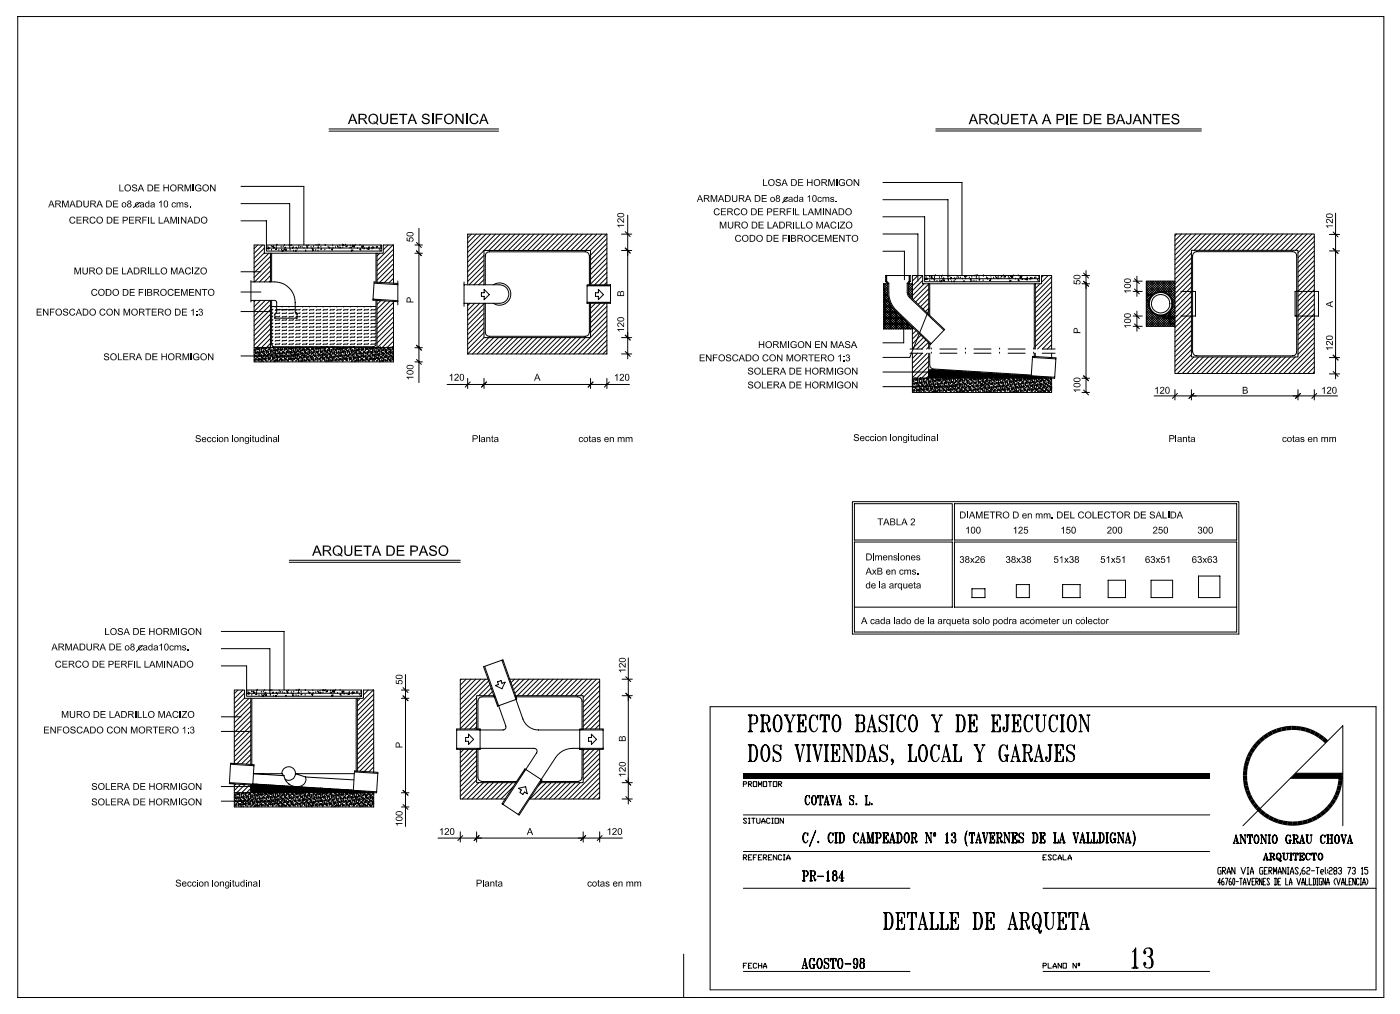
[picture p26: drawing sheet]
<svg xmlns="http://www.w3.org/2000/svg" width="410mm" height="297mm" viewBox="0 0 410 297" stroke-linecap="round" stroke-linejoin="round" font-family="sans-serif">
<g fill="none" stroke="#000" stroke-width=".29">
<path d="M5.2 4.8h400v287.1h-400zM96.3 37.7h49.7M96.3 38.4h49.7M274 37.7h77.8M274 38.3h77.8M41 59.2l-1.9 1.5M70.6 54.5h18.4v17.2M70.6 59.6h14.2v13M230.6 57.7l-1.5 1.6M258.5 53.4h23.2v27.2M258.5 58.4h19.1v23.1M70.6 79.5h5.8"/>
<path d="M70.6 64.6h7.4v7.1M75.5 71.7l-1.1 1M76.9 71.7l-2.5 2.4M77.4 74l-3 3M77.4 72.6l-3 3M78 71.7h33.6v1.8h-33.6zM78.4 72.3h.1M78.6 72.4l.1 .4h-.4zM78.7 74.1l-4.3 4.3M78.9 72.7h.1M79.2 74.1v8.4M79.2 79.3l-3.2 3.2"/>
<path d="M79.2 77.8l-4.6 4.7M79.2 76.4l-4.8 4.8M79.2 75l-4.8 4.8M79.4 72.1h.1M79.5 73.2h.1M79.5 74.1v8.4M79.8 72.1l.3-.1-.1 .2zM80 72.7h.1M80.9 72.4h.1M80.9 72.7l.1 .3h-.3zM81 71.9h.1M81.1 71.7h.1"/>
<path d="M81.6 73.3h.1M82.3 72.3h.1M82.4 73.2h.1M82.8 73.5h-.2l.3-.4 .1 .4M82.9 72.2h.1M83.3 71.8h.1M83.3 73.1h.1M83.4 73h.1M83.8 73.4h.1M83.8 73v.2h-.2zM84.7 71.9h.1M84.9 73.2h.1"/>
<path d="M84.9 72.8h.1M85 71.9h.1M85.4 71.9h.1M85.6 72.4l.3-.1-.1 .2zM85.6 72.7h.1M85.9 73.5h.1M86.6 73.2l.1 .3h-.2zM87 73h.1M87.4 72.5h.1M87.5 72h.1M88 72.4h.1M88.5 72.4h.1"/>
<path d="M89 72.7h.1M89.5 73.5h.1M89.7 72.1h.1M89.9 72.4l.2 .1zM90 72.2h.1M90.3 71.9h.1M91.1 72.4h.1M91.3 72.7l.3-.1v.3zM91.5 73.4h.1M91.8 72.2h.1M91.8 73.3h.1M92.4 73.3h.1"/>
<path d="M92.5 71.9h.1M93.1 72.4l.2 .1zM93.1 73.4h.1M93.1 71.7h.1M93.2 72.1h.1M93.5 71.7h.1M94 73.1h.1M94 72.2h.1M94.1 73h.1M95.1 73.2h.1M95.2 71.9h.1M95.2 71.8h.1"/>
<path d="M96.1 72.3h.1M96.3 72.4l.2 .1zM96.5 72.7h.1M97.1 73h.3l-.1 .2zM97.2 72.9h.1M97.4 71.9h.1M97.5 72.6h.1M98.2 72.4h.1M98.8 72.2h.1M99 72.4h.1M99.3 72.6h.1M99.5 72h.1"/>
<path d="M100.3 71.7h.1M100.3 71.7h.2M100.4 72.5h.1M100.7 71.7l-.3 .1 .3 .1v-.2M101.2 71.7h.1M101.3 72.3h.1M101.5 72.1h.1M101.7 72.1h.1M102.5 72.6h.1M102.6 72h.1M102.9 73.4l.2-.1-.1 .2zM103 73.3h.1"/>
<path d="M103.1 71.9l.2-.2 .1 .3zM103.3 73.4h.1M103.4 72h.1M103.4 72.2l.3-.3v.4zM103.8 72.2h.1M104 71.8h.1M104.6 72.7h.1M105.4 73.1h.1M105.4 71.8h.1M105.5 73h.1M105.6 73.3h.1M105.9 72.2h.1"/>
<path d="M106.2 72v.2h-.2zM106.2 72.1l.3-.1-.1 .2zM106.5 72.9h.1M106.8 72.8h.1M107.4 72.8h.1M107.9 72.6l.1 .3h-.3zM108 72.9h.1M108.1 72.7h.1M108.1 72.4h.1M108.9 72.9h.1M109 72.2l.1 .3-.2-.1zM109.5 72.5h.1"/>
<path d="M110.1 74.1v8.4M110.2 72.4h.1M110.3 72.5h.1M110.4 74.1h1.8v-2.4h3v11.2M110.4 74.1h-33v-2.4h-3v10.8M110.4 74.1v8.5M110.6 72.4h.1M111 73h.1M111.2 74.1l-.8 .8M111.3 73.4h.1M111.5 72.2h.1M111.6 72.6l-33.6-.1v.2"/>
<path d="M112.3 71.7h-.1M113.7 71.7l-1.5 1.4M115 71.7l-4.6 4.6M115.2 73l-4.8 4.7M115.2 74.4l-4.8 4.8M115.2 75.8l-4.8 4.8M115.2 77.2l-4.8 4.8M115.2 78.6l-4 4M121.5 71.7h2.2M121.5 74.1h2.2M121.9 73.4l1.5 1.4M121.9 71l1.5 1.4"/>
<path d="M122.7 71.7h.1M122.7 66.8v45.1M138 68.5l-1.1 1.1M139.4 68.5l-2.5 2.5M140.9 68.5l-4 3.9M141.7 74.7l-4.8 4.8M141.7 79l-4.3 4.3M141.7 77.6l-4.8 4.8M141.7 76.1l-4.8 4.9M142.3 68.5l-5.4 5.3M143.7 68.5l-6.8 6.8M145.1 68.5l-8.2 8.2"/>
<path d="M146.5 68.5l-9.6 9.6M147.9 68.5l-4.8 4.8M149.3 68.5l-4.7 4.8M150.8 68.5l-4.8 4.8M152.2 68.5l-4.8 4.8M153.6 68.5l-4.8 4.8M155 68.5l-4.8 4.8M156.4 68.5l-4.8 4.8M157.8 68.5l-4.8 4.8M159.2 68.5l-4.7 4.8M160.6 68.5l-4.7 4.8M162.1 68.5l-4.8 4.8"/>
<path d="M163.5 68.5l-4.8 4.8M164.9 68.5l-4.8 4.8M166.3 68.5l-4.8 4.8M167.7 68.5l-4.8 4.8M169.1 68.5l-4.8 4.8M170.5 68.5l-4.7 4.8M172 68.5l-4.8 4.8M173.4 68.5l-4.8 4.8M174.8 68.5l-4.8 4.8M176.2 68.5l-4.8 4.8M177.6 68.5l-4.8 4.8M177.7 69.8l-4.8 4.8"/>
<path d="M177.7 71.3l-4.8 4.7M177.7 72.7l-4.8 4.7M177.7 74.1l-4.8 4.8M177.7 75.5l-4.8 4.8M177.7 76.9l-4.8 4.8M177.7 78.3l-4.8 4.8M177.7 79.7l-3.6 3.6M182 73.3h3M182 68.5h3M183.1 72.6l1.4 1.5M183.1 67.8l1.4 1.4M183.8 73.3h.1"/>
<path d="M183.8 68.5h.1M183.8 63v42M258.5 73.5h6.3v8.3M258.5 63.4h12.2v17.2M258.5 68.5h10.3v13.8M317.3 79.9l1.4 1.4M318 79.2v35.6M344 68.5h40.8v40.8h-40.8zM344.5 68.5l-.5 .5M346 68.5l-2 1.9M347.4 68.5l-3.4 3.3M348.8 68.5l-4.8 4.7"/>
<path d="M348.9 73.3h31.2v31.2h-31.2zM348.9 74.1l-4.9 4.8M348.9 75.5l-4.9 4.8M348.9 76.9l-4.9 4.8M348.9 78.3l-7.4 7.4M348.9 79.7l-6.6 6.5M349.6 74l.8-.4h28.1a1.16 1.16 0 0 1 1.2 1.2v28.1a1.16 1.16 0 0 1-1.2 1.2h-28.1a1.23 1.23 0 0 1-1.2-1.2v-28.1zM350.2 68.5l-6.2 6.1M351.6 68.5l-7.6 7.5M353 68.5l-9 8.9M354.4 68.5l-4.7 4.8M355.9 68.5l-4.8 4.8"/>
<path d="M357.3 68.5l-4.8 4.8M358.7 68.5l-4.8 4.8M360.1 68.5l-4.8 4.8M361.5 68.5l-4.8 4.8M363 68.5l-4.9 4.8M364.3 68.5l-4.7 4.8M365.7 68.5l-4.7 4.8M367.2 68.5l-4.8 4.8M368.6 68.5l-4.8 4.8M370 68.5l-4.8 4.8M371.4 68.5l-4.8 4.8M372.8 68.5l-4.8 4.8"/>
<path d="M374.3 68.5l-4.9 4.8M375.7 68.5l-4.8 4.8M377.1 68.5l-4.8 4.8M378.5 68.5l-4.8 4.8M379.9 68.5l-4.8 4.8M381.3 68.5l-4.8 4.8M382.7 68.5l-4.8 4.8M384.2 68.5l-4.9 4.8M384.8 69.2l-4.7 4.8M384.8 70.6l-4.7 4.8M384.8 72l-4.7 4.8M384.8 73.4l-4.7 4.8"/>
<path d="M384.8 74.8l-4.7 4.8M384.8 76.3l-4.7 4.7M384.8 77.7l-4.7 4.8M384.8 79.1l-4.7 4.8M389.2 73.4h3M389.2 68.6h3M390.3 72.7l1.5 1.4M390.3 67.9l1.5 1.4M391.1 73.4h.1M391.1 68.6h.1M391.1 62.4v48.4M70.6 85.4h5.8"/>
<path d="M70.6 91.2h8.8M73.5 82.5h6.9a6.1 6.1 0 0 1 6 6v2.8l.6 .7v1.1h-6.5v-1.1l.5-.7v-2.8l-.3-.5-7.2-.1M73.5 82.1v6.3M74.4 87.9v18h40.8v-17.7M74.8 87.9l-.4 .4M76.2 87.9l-1.8 1.8M77.7 87.9l-3.3 3.2M79.1 87.9l-4.7 4.7M79.2 87.9v13.8M79.2 99l-2.6 2.7M79.2 97.6l-4 4.1M79.2 96.2l-4.8 4.8"/>
<path d="M79.2 94.8l-4.8 4.8M79.2 93.4l-4.8 4.8M79.2 92l-4.8 4.8M79.2 90.6l-4.8 4.7M79.2 89.2l-4.8 4.8M79.2 82.1l-.4 .4M79.2 80.7l-1.8 1.8M79.5 87.9v12.7a.8 .8 0 0 0 .8 .8h29a.8 .8 0 0 0 .8-.8v-12.7M79.5 89.7h30.6M79.9 90.5l-.4 .1M79.9 95.5l-.4 .2M79.9 94.5l-.4 .2"/>
<path d="M79.9 93.5l-.4 .2M79.9 92.5l-.4 .2M79.9 91.5l-.4 .2M79.9 96.5l-.4 .2M79.9 97.5l-.4 .2M79.9 98.5l-.4 .2M79.9 99.5l-.4 .2M80.8 89.7l-.2 .1M81.8 90.6h.1M81.9 93.5l-1.3 .3M81.9 94.5l-1.3 .3M81.9 95.5l-.1 .2-1.2 .2"/>
<path d="M81.9 92.5l-.1 .2-1.2 .2M81.9 91.5l-1.3 .3M81.9 96.5l-1.3 .3M81.9 97.5l-1.3 .3M81.9 98.5l-1.1 .2-.2 .2M81.9 99.5l-1.3 .3M81.9 90.5l-.1 .1M82.7 90.6l-.1 .3M82.7 89.7l-.1 .1M83.9 91.5l-1.3 .3M83.9 92.5l-.1 .2-1.2 .2M83.9 95.5l-.1 .2-1.2 .2"/>
<path d="M83.9 94.5l-1.3 .3M83.9 93.5l-1.3 .3M83.9 96.5l-1.3 .3M83.9 97.5l-1.3 .3M83.9 98.5l-1.2 .2-.1 .2M83.9 99.5l-1.3 .3M83.9 90.5l-.1 .1M84.7 90.6l-.1 .3M84.7 89.7l-.1 .1M85.9 95.5l-.1 .2-1.2 .2M85.9 94.5l-1.3 .3M85.9 93.5l-1.3 .3"/>
<path d="M85.9 92.5l-.1 .2-1.2 .2M85.9 91.5l-1.3 .3M85.9 96.5l-1.3 .3M85.9 97.5l-1.3 .3M85.9 98.5l-1.2 .2-.1 .2M85.9 99.5l-1.3 .3M85.9 90.5l-.1 .1M86.4 90.6h-5.6l-.2 .3M86.7 89.7l-.1 .1M86.8 91.7h.1M86.8 91.7l-.2 .1M87.9 90.5l-1.1 .1-.2 .3"/>
<path d="M87.9 95.5l-.2 .2-1.1 .2M87.9 94.5l-1.3 .3M87.9 93.5l-1.3 .3M87.9 92.5l-.2 .2-1.1 .2M87.9 91.5l-1.1 .2M87.9 96.5l-1.3 .3M87.9 97.5l-1.3 .3M87.9 98.5l-1.1 .2-.2 .2M87.9 99.5l-1.3 .3M88.8 89.7l-.2 .1M89.9 90.5l-1.1 .1-.2 .3M89.9 95.5l-.2 .2-1.1 .2"/>
<path d="M89.9 94.5l-1.3 .3M89.9 93.5l-1.3 .3M89.9 92.5l-.2 .2-1.1 .2M89.9 91.5l-1.3 .3M89.9 96.5l-1.3 .3M89.9 97.5l-1.3 .3M89.9 98.5l-1.1 .2-.2 .2M89.9 99.5l-1.3 .3M90.7 89.7l-.1 .1M91.9 90.5l-1.2 .1-.1 .3M91.9 95.5l-.1 .2-1.2 .2M91.9 94.5l-1.3 .3"/>
<path d="M91.9 93.5l-1.3 .3M91.9 92.5l-.1 .2-1.2 .2M91.9 91.5l-1.3 .3M91.9 96.5l-1.3 .3M91.9 97.5l-1.3 .3M91.9 98.5l-1.2 .2-.1 .2M91.9 99.5l-1.3 .3M92.7 89.7l-.1 .1M93.9 90.5l-1.2 .1-.1 .3M93.9 95.5l-.1 .2-1.2 .2M93.9 94.5l-1.3 .3M93.9 93.5l-1.3 .3"/>
<path d="M93.9 92.5l-.1 .2-1.2 .2M93.9 91.5l-1.3 .3M93.9 96.5l-1.3 .3M93.9 97.5l-1.3 .3M93.9 98.5l-1.2 .2-.1 .2M93.9 99.5l-1.3 .3M94.7 89.7l-.1 .1M95.9 90.5l-1.1 .1-.2 .3M95.9 95.5l-.2 .2-1.1 .2M95.9 94.5l-1.3 .3M95.9 93.5l-1.3 .3M95.9 92.5l-.2 .2-1.1 .2"/>
<path d="M95.9 91.5l-1.3 .3M95.9 96.5l-1.3 .3M95.9 97.5l-1.3 .3M95.9 98.5l-1.1 .2-.2 .2M95.9 99.5l-1.3 .3M96.8 89.7l-.2 .1M97.9 90.5l-1.1 .1-.2 .3M97.9 95.5l-.2 .2-1.1 .2M97.9 94.5l-1.3 .3M97.9 93.5l-1.3 .3M97.9 92.5l-.2 .2-1.1 .2M97.9 91.5l-1.3 .3"/>
<path d="M97.9 96.5l-1.3 .3M97.9 97.5l-1.3 .3M97.9 98.5l-1.1 .2-.2 .2M97.9 99.5l-1.3 .3M98.7 89.7l-.1 .1M99.9 90.5l-1.2 .1-.1 .3M99.9 95.5l-.1 .2-1.2 .2M99.9 94.5l-1.3 .3M99.9 93.5l-1.3 .3M99.9 92.5l-.1 .2-1.2 .2M99.9 91.5l-1.3 .3M99.9 96.5l-1.3 .3"/>
<path d="M99.9 97.5l-1.3 .3M99.9 98.5l-1.2 .2-.1 .2M99.9 99.5l-1.3 .3M100.7 89.7l-.1 .1M101.9 90.5l-1.2 .1-.1 .3M101.9 95.5l-.1 .2-1.2 .2M101.9 94.5l-1.3 .3M101.9 93.5l-1.3 .3M101.9 92.5l-.1 .2-1.2 .2M101.9 91.5l-1.3 .3M101.9 96.5l-1.3 .3M101.9 97.5l-1.3 .3"/>
<path d="M101.9 98.5l-1.2 .2-.1 .2M101.9 99.5l-1.3 .3M102.7 89.7l-.1 .1M103.9 90.5l-1.1 .1-.2 .3M103.9 95.5l-.2 .2-1.1 .2M103.9 94.5l-1.3 .3M103.9 93.5l-1.3 .3M103.9 92.5l-.2 .2-1.1 .2M103.9 91.5l-1.3 .3M103.9 96.5l-1.3 .3M103.9 97.5l-1.3 .3M103.9 98.5l-1.1 .2-.2 .2"/>
<path d="M103.9 99.5l-1.3 .3M104.8 89.7l-.2 .1M105.9 90.5l-1.1 .1-.2 .3M105.9 95.5l-.2 .2-1.1 .2M105.9 94.5l-1.3 .3M105.9 93.5l-1.3 .3M105.9 92.5l-.2 .2-1.1 .2M105.9 91.5l-1.3 .3M105.9 96.5l-1.3 .3M105.9 97.5l-1.3 .3M105.9 98.5l-1.1 .2-.2 .2M105.9 99.5l-1.3 .3"/>
<path d="M106.8 89.7l-.2 .1M107.9 90.5l-1.1 .1-.2 .3M107.9 95.5l-.1 .2-1.2 .2M107.9 94.5l-1.3 .3M107.9 93.5l-1.3 .3M107.9 92.5l-.1 .2-1.2 .2M107.9 91.5l-1.3 .3M107.9 96.5l-1.3 .3M107.9 97.5l-1.3 .3M107.9 98.5l-1.1 .2-.2 .2M107.9 99.5l-1.3 .3M108.7 89.7l-.1 .1"/>
<path d="M109.2 87.5l7.3 .5M109.5 82.9l7 .4M109.9 90.5l-1.2 .1-.1 .3M109.9 99.5l-1.3 .3M109.9 95.5l-.1 .2-1.2 .2M109.9 94.5l-1.3 .3M109.9 93.5l-1.3 .3M109.9 92.5l-.1 .2-1.2 .2M109.9 91.5l-1.3 .3M109.9 96.5l-1.3 .3M109.9 97.5l-1.3 .3M109.9 98.5l-1.2 .2-.1 .2"/>
<path d="M110.4 82.6l-.9-.1-.3 5.3 1.2 .1M110.4 87.9v13.8M110.4 82.6l4.8 .3M110.4 87.9l4.8 .3M111.5 88l-1.1 1.1M112.8 88.1l-2.4 2.4M114.2 88.2l-3.8 3.7M115.2 82.9h1.3M115.2 88.2l1.3 .1M115.2 80l-2.6 2.7M115.2 81.4l-1.3 1.4M115.2 88.5l-4.8 4.8"/>
<path d="M115.2 89.9l-4.8 4.8M115.2 91.3l-4.8 4.9M115.2 92.8l-4.8 4.8M115.2 94.2l-4.8 4.7M115.2 95.6l-4.8 4.8M115.2 97l-4.7 4.7M115.2 98.4l-3.3 3.3M115.2 99.8l-1.8 1.9M116.5 82.2v7M135.9 83.3h10.4a2.71 2.71 0 0 1 2.7 2.7 2.71 2.71 0 0 1-2.7 2.7h-10.4M135.9 82.5v7.1M136.9 83.3v-14.8h40.8v14.8"/>
<path d="M136.9 88.7v14.9M137.6 88.7l-.7 .7M139 88.7l-2.1 2.1M140.4 88.7l-3.5 3.6M141.7 83.3v-10h31.2v10M141.7 88.7v10.1M141.7 98.8l-4.8 4.8M141.7 97.3l-4.8 4.9M141.7 95.9l-4.8 4.8M141.7 94.5l-4.8 4.8M141.7 93.1l-4.8 4.8M141.7 91.7l-4.8 4.8"/>
<path d="M141.7 90.3l-4.8 4.8M141.7 88.9l-4.8 4.8M141.7 83.2l-.1 .1M141.7 81.8l-1.5 1.5M141.7 80.4l-2.9 2.9M141.8 84.7l1.5 1.5-1.5 1.5v-1h-.8v-1h.8zM142.1 83.3v-8.4a1.16 1.16 0 0 1 1.2-1.2h28.1a1.23 1.23 0 0 1 1.2 1.2v8.4M142.1 88.7v8.5a1.16 1.16 0 0 0 1.2 1.2h28.1a1.23 1.23 0 0 0 1.2-1.2v-8.5M143.1 98.8l-4.8 4.8M144.4 83.3a3.3 3.3 0 0 1 5.2 2.7 3.3 3.3 0 0 1-5.2 2.7M144.6 98.8l-4.9 4.8M146 98.8l-4.8 4.8"/>
<path d="M147.4 98.8l-4.8 4.8M148.8 98.8l-4.8 4.8M150.2 98.8l-4.8 4.8M151.6 98.8l-4.8 4.8M153 98.8l-4.8 4.8M154.5 98.8l-4.9 4.8M155.9 98.8l-4.8 4.8M157.3 98.8l-4.8 4.8M158.7 98.8l-4.8 4.8M160.1 98.8l-4.8 4.8M161.5 98.8l-4.8 4.8M162.9 98.8l-4.8 4.8"/>
<path d="M164.3 98.8l-4.8 4.8M165.8 98.8l-4.9 4.8M167.2 98.8l-4.8 4.8M168.6 98.8l-4.8 4.8M170 98.8l-4.8 4.8M171.4 98.8l-4.8 4.8M171.9 83.3h6.9v5.4h-6.9zM171.9 83.6h6.9M171.9 88.4h6.9M172.8 98.8l-4.8 4.8M172.9 88.7v10.1h-31.2M173 88.7l-.1 .1"/>
<path d="M174.4 88.7l-1.5 1.5M175.2 84.7l1.5 1.5-1.5 1.5v-1h-.8v-1h.8zM175.8 88.7l-2.9 2.9M177.2 88.7l-4.3 4.3M177.7 88.7v14.9h-40.8M177.7 81.2l-2.2 2.1M177.7 82.6l-.8 .7M177.7 89.6l-4.8 4.8M177.7 91l-4.8 4.9M177.7 92.5l-4.8 4.8M177.7 93.9l-4.8 4.8M177.7 95.3l-8.3 8.3"/>
<path d="M177.7 96.7l-6.9 6.9M177.7 98.1l-5.4 5.5M177.7 99.5l-4 4.1M182 98.8h3M183.1 98.1l1.4 1.4M183.8 98.8h.1M258.7 89.1l7.2 7.1 .9-.9M258.7 92.6l3.6 3.6 2.7-2.6M258.7 91.2l5.1 5 1.9-1.9M258.7 90.5l5.7 5.7 1.7-1.5M258.7 85.5l1.3 1.3M258.7 86.2l1.6 1.6"/>
<path d="M258.7 87l2 2M258.7 87.6l8.5 8.5M258.7 88.4l7.9 7.8M258.7 89.8l6.5 6.4M258.7 91.9l4.4 4.3M258.7 84.9l1.3 1.1M258.7 84.1l1.3 1.2M258.7 83.4l1.3 1.2M259.1 83l.9 .9M259.3 83l-.6 .6M259.6 80.6v1.7l.7 .6a9.2 9.2 0 0 0 1.6 7.3l10.8 10.4M259.8 83l.2 .2"/>
<path d="M260 83a10.2 10.2 0 0 0 1.1 6.5l1.3 1.7 9.5 9.1M260 83l-.7-.6v-1.8h7.2v1.8l-.6 .6M260 83h-1.3v13.2h8.5M260 85.2l-1.3 1.2M260 85.9l-1.3 1.2M260 84.5l-1.3 1.2M260 83.8l-1.3 1.2M260 83.1l-1.3 1.2M260 86.5l-1.3 1.3M260.1 87.1l-1.4 1.4M260.3 87.7l-1.6 1.5M260.4 88.2l-1.7 1.7"/>
<path d="M260.6 88.7l-1.9 1.9M260.9 89.2l-2.2 2.1M261.1 89.7l-2.4 2.3M261.4 90.1l-2.7 2.7M261.7 90.5l-3 3M262.1 90.9l-3.4 3.3M262.4 91.2l-3.7 3.7M262.7 91.5l-4 4.1M263.1 91.9l-4.4 4.3M263.5 92.3l-4 3.9-.8-.8M263.8 92.6l-3.6 3.6-1.5-1.5M264.2 92.9l-3.3 3.3-2.2-2.2"/>
<path d="M264.6 93.3l-3 2.9-2.9-2.9M264.6 95.3v5h-6.1M265.3 94l-2.3 2.2M265.9 83v2.5l.3 1 5.7 5.5M265.9 83h1.3M265.9 85.7l1.3 1.2M265.9 85l1.3 1.2M265.9 84.3l1.3 1.1M265.9 83.5l1.3 1.3M266.1 83l1.1 1M266.2 80.6v1.7l-.6 .6v2.6l.3 1.1 10.5 10M266.3 83l-.4 .5"/>
<path d="M266.4 95l-1.2 1.2M266.9 83l.3 .3M267.1 83l-1.2 1.1M267.1 95.7l-.5 .5M267.2 95.7v6.4M267.2 85.8l-.9 .8M267.2 84.3l-1.3 1.3M267.2 87.2l-.2 .1M267.3 80.6l-.1 .2M267.5 96l-.3 .4M268.2 96.7l-1 1.1M268.8 80.6l-1.6 1.6"/>
<path d="M268.9 97.4l-1.7 1.8M269.6 98.1l-2.4 2.5M270.2 82.1l-4.1 4.1M270.2 80.7l-4.3 4.2M270.4 98.8l-3.2 3.2M270.6 83l-4 4M270.7 80.6h33.6v1.8h-33.6zM270.7 81.5v.2M270.7 81.5h33.6M271.1 99.5l-2.6 2.6M271.2 81.2h.1M271.3 81.4l.1 .4h-.4z"/>
<path d="M271.6 81.7h.1M271.9 83v9M271.9 92l4.7 4.4-4.2 4.4-.5-.5M271.9 88.7l-1.6 1.7M271.9 90.2l-.9 .9M271.9 87.3l-2.3 2.4M271.9 85.9l-3.1 3.1M271.9 84.5l-3.8 3.9M271.9 83.1l-4.5 4.5M272.1 90.3l-5.7 14.3h-7.9M272.1 81.1h.1M272.2 82.1h.1"/>
<path d="M272.2 83v9.3M272.6 81l.3-.1-.1 .3zM272.7 81.6h.1M272.9 81.3l.2 .2zM273.6 81.4h.1M273.6 81.7l.1 .2h-.2zM273.7 80.9h.1M273.9 80.7h.1M274.3 82.3h.1M275.1 81.2h.1M275.2 82.1h.1M275.5 82.4h-.2l.3-.3 .1 .3"/>
<path d="M275.7 81.1h.1M276 80.7h.1M276 82.1h.1M276.1 81.3l.2 .2zM276.2 82h.1M276.5 82.4h.1M276.5 81.9v.3l-.2-.1zM277.4 80.8h.1M277.7 81.8h.1M277.7 82.2h.1M277.7 80.8h.1M278.2 80.8h.1"/>
<path d="M278.3 81.3h.3l-.1 .2zM278.4 81.7h.1M278.6 82.4h.1M279.2 82.4l.2-.2v.2zM279.7 81.9h.1M280.2 81.5h.1M280.3 80.9h.1M280.7 81.3h.1M281.2 81.3h.1M281.8 81.6h.1M282.3 82.4h.1M282.4 81h.1"/>
<path d="M282.7 81.1h.1M283 80.9h.1M283.8 81.3h.1M284.1 81.7l.2-.1v.2zM284.2 82.4h.1M284.6 81.1h.1M284.6 82.3h.1M285.2 82.2h.1M285.2 80.8h.1M285.8 82.4h.1M285.8 80.7h.1M285.9 81h.1"/>
<path d="M286.2 80.7h.1M286.7 81.2h.1M286.7 82.1h.1M286.9 81.9h.1M287.9 82.1h.1M287.9 80.8h.1M288 80.7h.1M288.8 81.3h.1M289.2 81.7h.1M289.8 82l.3-.1-.1 .2zM289.9 81.8h.1M290.1 80.8h.1"/>
<path d="M290.2 81.6h.1M290.9 81.4h.1M291.5 81.1h.1M291.7 81.4h.1M292 81.5h.1M292.3 81.3l.2 .2zM292.3 81h.1M293 80.6h.2M293.1 81.5h.1M293.4 80.6l-.2 .1 .2 .1v-.2M293.9 80.7h.1M294 81.3h.1"/>
<path d="M294.3 81h.1M294.4 81h.1M295.2 81.5h.1M295.3 80.9h.1M295.5 81.3l.2 .2zM295.6 82.3l.3-.1-.2 .2zM295.7 82.3h.1M296 82.3h.1M296.1 81h.1M296.1 80.7v.2h-.2zM296.4 80.8l.1 .4h-.4zM296.5 81.1h.1"/>
<path d="M296.8 80.7h.1M297.4 81.7h.1M298.1 82.1h.1M298.1 80.7h.1M298.3 82h.1M298.4 82.3h.1M298.6 81.2h.1M298.7 81.3l.2 .2zM298.9 80.9v.3h-.2zM298.9 81l.3-.1-.1 .3zM299.2 81.8h.1M299.5 81.8h.1"/>
<path d="M300.1 81.8h.1M300.4 81.8l.3-.3 .1 .4zM300.7 81.9h.1M300.8 81.6h.1M300.8 81.3h.1M301.6 81.8h.1M301.8 81.2v.2h-.2zM302.2 81.5h.1M302.8 83v19.1M302.9 81.4h.1M303.1 81.5h.1M303.1 83h1.9v-2.4h2.9v21.5"/>
<path d="M303.1 83h-32.9v-2.4h-3v6.8M303.1 83v19.1M303.3 81.3h.1M303.8 81.9h.1M304 82.4h.1M304.2 81.2h.1M304.3 81.2h.1M304.5 83l-1.4 1.4M305.5 80.6l-.5 .6M306.9 80.6l-1.9 2M307.9 99.4l-2.7 2.7h3.7M307.9 83.9l-4.8 4.8"/>
<path d="M307.9 86.7l-4.8 4.8M307.9 90.9l-4.8 4.8M307.9 98l-4.1 4.1M307.9 96.6l-4.8 4.8M307.9 95.2l-4.8 4.8M307.9 93.8l-4.8 4.8M307.9 92.3l-4.8 4.9M307.9 89.5l-4.8 4.8M307.9 88.1l-4.8 4.8M307.9 85.3l-4.8 4.8M307.9 82.4l-4.8 4.9M307.9 81l-4.8 4.8"/>
<path d="M316.8 80.6h2.2M316.8 83h2.2M317.3 82.3l1.4 1.4M318 83h.1M318 80.6h.1M331.8 85.3h2.7M331.8 82.3h2.7M331.8 92.5h2.7M331.8 95.5h2.7M332.2 91.8l1.4 1.4M332.2 94.8l1.4 1.4M332.2 81.5l1.4 1.5"/>
<path d="M332.2 84.6l1.4 1.4M332.9 95.5h.1M332.9 85.3h.1M332.9 80.8v5.9M332.9 91v5.9M335.6 88.2l.6 .6-.6 .6M335.6 84.7l1.7 1.6M335.6 85.4l1.4 1.3M335.6 86.1l1.1 1M335.6 86.8l.9 .8M335.6 87.5l.7 .7M335.6 88.9l.7 .7"/>
<path d="M335.6 89.6l1.2 1.2M335.6 90.3l5.2 5.2M335.6 91l4.5 4.5M335.6 91.8l3.8 3.7M335.6 92.5l3.1 3M335.6 93.1l2.4 2.4M335.6 93.9l1.7 1.6M335.6 94.6l.9 .9M335.6 95.3l.2 .2M335.6 84l2.1 2M335.6 83.2l2.5 2.5M335.6 82.6l3 2.9"/>
<path d="M335.7 82.3h-.1M336.1 82.3l3.1 3M336.3 89.5l-.7 .6M336.4 88l-.8 .7M336.4 82.3l-.8 .7M336.5 90l-.9 .8M336.7 90.5l-1.1 1M336.8 82.3l3 3M336.9 90.9l-1.3 1.3M337.1 82.3l-1.5 1.4M337.2 91.3l-1.6 1.6M337.5 82.3l3 3"/>
<path d="M337.6 91.7l-2 1.9M337.8 82.3l-2.2 2.1M337.9 91.9l3.6 3.6M338 92l-2.4 2.3M338.2 82.3l3.5 3.5M338.5 92.2l-2.9 2.9M338.5 82.3l-2.9 2.8M338.9 82.3l5.1 5.1M339 92.4l-3.1 3.1M339.1 92.4l3.1 3.1M339.2 82.3l-3.6 3.6M339.6 82.3l4.4 4.4"/>
<path d="M339.6 92.5l-3 3M339.8 85.3h3.5M339.8 92.5h3.5M339.9 92.5h.1M339.9 82.3l-4.3 4.2M339.9 92.5l3 3M340.3 82.3l3.7 3.7M340.4 92.4l-3.1 3.1M340.5 85.3h.1M340.6 92.4l3 3.1M340.6 82.3l-5 5M341 82.3l3 3"/>
<path d="M341.1 92.3l2.9 2.8-.3 .4M341.4 82.3l-5.8 5.7M341.4 92.1l-3.3 3.4M341.6 92l2.4 2.5M341.7 82.3l2.3 2.3M342 91.8l2 2M342.1 82.3l-3.2 3.1M342.4 91.4l1.6 1.7M342.4 82.3l1.6 1.6M342.7 91l1.3 1.4M342.8 82.3l-3 3M343 90.6l1 1.1"/>
<path d="M343.1 82.3l.9 .9M343.2 90.1l.8 .8-4.5 4.6M343.4 89.6l.6 .6M343.4 88.2l.6 .6M343.4 89l.6 .5M343.5 82.3l-3.1 3M343.9 82.3l.1 .2M344 82.3h-8.4v13.2h8.4M344 92.3l-3.1 3.2M344 85.2v.1M344 83.8l-2.1 2.2M344 82.4l-3 3"/>
<path d="M344 85.3l-1.3 1.3M344 86.6l-.8 .9M344 88.1l-.6 .6M344 89.5l-.9 .9M344 93.7l-1.7 1.8M345.8 85.3h4.2v7.2h-4.2M348.9 85.4l-10.1 10.1M348.9 86.8l-8.7 8.7M348.9 81.1l-6 6 1.1 1M348.9 82.6l-5.5 5.4M348.9 84l-5.5 5.4M348.9 88.2l-7.3 7.3"/>
<path d="M348.9 89.6l-5.9 5.9M348.9 91l-4.9 4.8M348.9 92.4l-4.9 4.9M348.9 93.9l-4.9 4.8M348.9 95.3l-4.9 4.8M348.9 96.7l-4.9 4.8M348.9 98.1l-4.9 4.8M348.9 99.5l-4.9 4.8M379.2 85.3h6.9v7.2h-6.9zM380.1 85.3h.1M384.8 80.5l-4.7 4.8M384.8 81.9l-4.7 4.8"/>
<path d="M384.8 83.3l-4.7 4.8M384.8 84.7l-4.7 4.8M384.8 86.2l-4.7 4.7M384.8 87.6l-4.7 4.7M384.8 89l-4.7 4.8M384.8 90.4l-4.7 4.8M384.8 91.8l-4.7 4.8M384.8 93.2l-4.7 4.8M384.8 94.6l-4.7 4.8M384.8 96l-4.7 4.9M384.8 97.5l-4.7 4.7M384.8 98.9l-4.7 4.8"/>
<path d="M70.6 104.2h16.6M74.4 103.2h.1M74.4 101.7h40.8M74.5 104h.1M74.5 102.5h.1M74.5 105.5h.1M74.5 104.7h.1M74.5 102.6h.1M74.5 104.2h.1M74.6 104.5h.1M74.6 102.4h.1M74.6 105.5h.1"/>
<path d="M74.7 102.7h.1M74.7 104.3h.1M74.7 103.4h.1M74.9 102h.1M74.9 105.2h.1M74.9 104.4h.1M74.9 103.6h.1M74.9 102.8h.1M74.9 102.4h.1M74.9 105.8h.1M75 105.1h.1M75 104.4h.1"/>
<path d="M75 105.5h.1M75 103.4h.1M75 103.6h.1M75 105.3h.1M75.1 104.4h.1M75.1 102.2h.1M75.3 101.8h.1M75.3 103.3h.1M75.3 102.3h.1M75.3 104.7h.1M75.3 104.4h.1M75.4 102.4h.1"/>
<path d="M75.5 103.2h.1M75.5 105.4h.1M75.5 102.3h.1M75.5 104.7h.1M75.5 103.9h.1M75.6 105.5h.1M75.6 104.3h.1M75.6 103.3h.1M75.6 105.7h.1M75.6 102.2h.1M75.7 105.4h.1M75.7 102.2h.1"/>
<path d="M75.7 103.6h.1M75.7 105.1h.1M75.8 104.2h.1M75.8 105.2h.1M75.8 103.3h.1M75.9 102.7h.1M75.9 104.3h.1M76 102.8h.1M76 102h.1M76 102.2h.1M76 104.3h.1M76 103.6h.1"/>
<path d="M76 105.3h.1M76 103.3h.1M76.1 105.1h.1M76.1 102.5h.1M76.1 104h.1M76.1 105.9h.1M76.1 105.2h.1M76.1 105.5h.1M76.1 104.1h.1M76.2 104.3h.1M76.2 103.6h.1M76.3 105.3h.1"/>
<path d="M76.4 103.2h.1M76.4 104.2h.1M76.4 102.2h.1M76.5 103.2h.1M76.5 102.4h.1M76.5 102.9h.1M76.5 104.4h.1M76.5 104.7h.1M76.5 103.9h.1M76.5 102.2h.1M76.5 103h.1M76.5 105.8h.1"/>
<path d="M76.6 105.5h.1M76.6 105.3h.1M76.6 102.3h.1M76.6 104.7h.1M76.7 103.2h.1M76.7 104.2h.1M76.7 102.1h.1M76.8 105.2h.1M76.9 103.3h.1M76.9 105.7h.1M76.9 101.8h.1M76.9 103.1h.1"/>
<path d="M76.9 101.9h.1M76.9 104.7h.1M77 102h.1M77 104.8h.1M77 102.8h.1M77 104.2h.1M77.1 104.3h.1M77.1 103.6h.1M77.1 105.2h.1M77.1 102.1h.1M77.1 105.8h.1M77.1 105.1h.1"/>
<path d="M77.1 103.1h.1M77.2 102.7h.1M77.2 104.3h.1M77.3 104.1h.1M77.3 102.2h.1M77.3 103.6h.1M77.3 105.1h.1M77.4 105.2h.1M77.4 103.7h.1M77.4 103.1h.1M77.5 104.1h.1M77.5 103.6h.1"/>
<path d="M77.5 105.3h.1M77.5 102.4h.1M77.6 103.9h.1M77.6 103.1h.1M77.6 104.7h.1M77.6 105.1h.1M77.6 102h.1M77.6 102.2h.1M77.7 105.5h.1M77.7 102.5h.1M77.7 104h.1M77.8 102.6h.1"/>
<path d="M77.8 104.1h.1M77.8 102.3h.1M77.8 104.7h.1M77.8 105.6h.1M77.8 105.1h.1M77.8 102h.1M78 103h.1M78 103.2h.1M78 102.8h.1M78 102h.1M78.1 104.3h.1M78.1 103.6h.1"/>
<path d="M78.1 102.9h.1M78.1 104.4h.1M78.1 105.1h.1M78.1 102h.1M78.1 103.3h.1M78.1 105.7h.1M78.2 105.8h.1M78.2 105h.1M78.2 103h.1M78.2 104.5h.1M78.3 104.2h.1M78.3 104h.1"/>
<path d="M78.4 102.7h.1M78.4 104.3h.1M78.5 101.8h.1M78.5 103.3h.1M78.5 102.9h.1M78.5 104.8h.1M78.6 103.9h.1M78.6 103.3h.1M78.6 103.1h.1M78.6 102.4h.1M78.6 105.2h.1M78.7 105.5h.1"/>
<path d="M78.7 104.7h.1M78.7 101.9h.1M78.7 105h.1M78.7 103.6h.1M78.8 105.3h.1M78.9 102.2h.1M78.9 103.9h.1M78.9 101.8h.1M78.9 103.7h.1M78.9 105h.1M78.9 105.2h.1M79 105.2h.1"/>
<path d="M79 102.2h.1M79.1 102.8h.1M79.1 104.7h.1M79.1 102h.1M79.1 103.5h.1M79.2 105h.1M79.2 104.3h.1M79.2 103.2h.1M79.2 100.5l-1.2 1.2M79.2 105.8h.1M79.2 104.9h.1M79.2 101.8h.1"/>
<path d="M79.3 102.8h.1M79.3 102.6h.1M79.3 104.1h.1M79.4 103.3h.1M79.4 105.7h.1M79.4 105.6h.1M79.4 103.9h.1M79.5 104.2h.1M79.6 102.8h.1M79.6 102.4h.1M79.6 103.8h.1M79.7 103.9h.1"/>
<path d="M79.7 103.1h.1M79.7 102.7h.1M79.7 105.5h.1M79.7 104.7h.1M79.7 104.3h.1M79.7 103h.1M79.7 101.7h.1M79.7 104.5h.1M79.8 104.8h.1M79.8 105.2h.1M79.9 100.5l-.4 .2M80 103.8h.1"/>
<path d="M80 101.7h.1M80 103.6h.1M80 104.8h.1M80 105.3h.1M80.1 101.9h.1M80.1 102.2h.1M80.1 103.3h.1M80.1 104.8h.1M80.2 102.7h.1M80.2 102h.1M80.2 105.8h.1M80.2 103.5h.1"/>
<path d="M80.2 104.9h.1M80.2 105h.1M80.2 104.3h.1M80.3 105.8h.1M80.3 102.2h.1M80.3 104.7h.1M80.3 102.7h.1M80.4 105.8h.1M80.5 103.2h.1M80.5 103.7h.1M80.5 102.2h.1M80.5 105.2h.1"/>
<path d="M80.6 103.8h.1M80.6 103.3h.1M80.6 105.7h.1M80.7 105.8h.1M80.7 102.6h.1M80.7 103.1h.1M80.7 102.3h.1M80.7 103.7h.1M80.8 104.7h.1M80.8 103.9h.1M80.8 104.2h.1M80.8 105.4h.1"/>
<path d="M80.9 104.7h.1M80.9 102.7h.1M80.9 102.6h.1M80.9 104.3h.1M80.9 104.1h.1M80.9 105.6h.1M81 102.7h.1M81 103.6h.1M81 105.6h.1M81.1 104.7h.1M81.1 105.2h.1M81.2 102h.1"/>
<path d="M81.2 103.5h.1M81.2 102.7h.1M81.2 105.7h.1M81.2 102.6h.1M81.2 103.6h.1M81.3 105h.1M81.3 104.3h.1M81.3 105.3h.1M81.3 105.8h.1M81.3 103h.1M81.3 104.5h.1M81.4 102.2h.1"/>
<path d="M81.4 104.6h.1M81.4 104.5h.1M81.4 105.6h.1M81.4 102.5h.1M81.5 102.2h.1M81.5 104.7h.1M81.6 103.6h.1M81.7 103.1h.1M81.7 101.9h.1M81.7 103.3h.1M81.7 102.3h.1M81.7 102.5h.1"/>
<path d="M81.7 104.8h.1M81.8 103.9h.1M81.8 103.1h.1M81.8 105.6h.1M81.8 103.5h.1M81.8 103.4h.1M81.8 104.6h.1M81.9 105.4h.1M81.9 103.3h.1M81.9 105.7h.1M81.9 104.5h.1M81.9 100.5l-.1 .2-1.2 .2"/>
<path d="M82 104.2h.1M82.1 103.5h.1M82.1 102.2h.1M82.1 103.7h.1M82.2 104.5h.1M82.2 102.7h.1M82.2 102.3h.1M82.2 105.2h.1M82.2 104.3h.1M82.2 101.9h.1M82.2 105.3h.1M82.3 102.7h.1"/>
<path d="M82.3 102.4h.1M82.3 104.2h.1M82.3 103.5h.1M82.3 105.6h.1M82.3 105.2h.1M82.4 105.8h.1M82.4 105h.1M82.5 103.6h.1M82.5 104.5h.1M82.5 102.4h.1M82.5 105.3h.1M82.5 102.6h.1"/>
<path d="M82.5 105.5h.1M82.5 104.1h.1M82.6 105.6h.1M82.6 102.2h.1M82.6 104.2h.1M82.7 103.4h.1M82.7 102.3h.1M82.8 103.1h.1M82.8 102.2h.1M82.8 104.7h.1M82.8 104.6h.1M82.8 103.9h.1"/>
<path d="M82.8 105.5h.1M82.8 102.4h.1M82.9 105.4h.1M82.9 103.4h.1M82.9 103.1h.1M82.9 103h.1M83 104.5h.1M83 104.4h.1M83 103.1h.1M83.1 103.3h.1M83.1 105.6h.1M83.2 103.3h.1"/>
<path d="M83.2 104.4h.1M83.3 104.2h.1M83.3 101.9h.1M83.3 103.4h.1M83.3 102.7h.1M83.3 102.3h.1M83.3 104.8h.1M83.4 104.2h.1M83.4 105.4h.1M83.4 102.6h.1M83.4 102h.1M83.4 105.8h.1"/>
<path d="M83.4 105h.1M83.4 104.3h.1M83.4 104.9h.1M83.6 104.3h.1M83.6 102.2h.1M83.6 105.4h.1M83.6 105.2h.1M83.7 103.3h.1M83.7 103.6h.1M83.7 102.3h.1M83.7 103.7h.1M83.8 105.3h.1"/>
<path d="M83.8 103.8h.1M83.8 102.3h.1M83.8 102.2h.1M83.9 103.8h.1M83.9 103.1h.1M83.9 102.2h.1M83.9 105.4h.1M83.9 104.6h.1M83.9 105.3h.1M83.9 103.3h.1M83.9 100.5l-.1 .2-1.2 .2M84 102.2h.1"/>
<path d="M84 104.7h.1M84.1 104.3h.1M84.1 102.6h.1M84.1 104.2h.1M84.2 103.1h.1M84.2 102.7h.1M84.2 105.6h.1M84.2 105.7h.1M84.3 103.2h.1M84.3 101.9h.1M84.3 104.2h.1M84.4 102.7h.1"/>
<path d="M84.4 103.3h.1M84.4 105.6h.1M84.4 104.2h.1M84.4 103.4h.1M84.4 105.8h.1M84.4 105h.1M84.4 102.2h.1M84.5 105.3h.1M84.5 104.2h.1M84.5 103.1h.1M84.6 104.5h.1M84.6 104.2h.1"/>
<path d="M84.6 102.6h.1M84.6 104.6h.1M84.7 102.1h.1M84.7 104.3h.1M84.7 105.2h.1M84.8 103.1h.1M84.8 105.2h.1M84.9 103.1h.1M84.9 102.2h.1M84.9 102h.1M84.9 103.8h.1M84.9 103.6h.1"/>
<path d="M84.9 103.4h.1M85 105.3h.1M85 104.6h.1M85 105.2h.1M85 102.1h.1M85 103.5h.1M85 104.9h.1M85 103.1h.1M85.1 102.2h.1M85.2 104.1h.1M85.3 102.2h.1M85.3 104.7h.1"/>
<path d="M85.3 103.1h.1M85.3 102.3h.1M85.4 104.1h.1M85.4 102.4h.1M85.4 103.8h.1M85.4 105.3h.1M85.4 102.6h.1M85.4 101.9h.1M85.4 103.1h.1M85.5 103.4h.1M85.5 105.3h.1M85.5 105h.1"/>
<path d="M85.5 104.2h.1M85.5 102h.1M85.5 105.7h.1M85.5 105.1h.1M85.6 103.3h.1M85.6 105.6h.1M85.7 104.1h.1M85.7 102h.1M85.8 105.1h.1M85.8 104.2h.1M85.8 102.7h.1M85.8 105.6h.1"/>
<path d="M85.9 103h.1M85.9 102.6h.1M85.9 103.1h.1M85.9 102.3h.1M85.9 104.3h.1M85.9 100.5l-.1 .2-1.2 .2M86 103.8h.1M86 105.3h.1M86 104.6h.1M86 102h.1M86 105.2h.1M86.1 105h.1"/>
<path d="M86.1 103h.1M86.1 103.1h.1M86.2 104.5h.1M86.2 103.6h.1M86.2 105.3h.1M86.2 103.1h.1M86.3 104h.1M86.3 102.2h.1M86.4 102.9h.1M86.5 102.6h.1M86.5 101.9h.1M86.5 103.9h.1"/>
<path d="M86.5 104.2h.1M86.5 103.4h.1M86.5 102.2h.1M86.5 104.7h.1M86.5 102h.1M86.6 105h.1M86.6 103.4h.1M86.6 104.9h.1M86.6 105.7h.1M86.6 101.9h.1M86.6 102h.1M86.7 103.1h.1"/>
<path d="M86.8 103.9h.1M86.8 105h.1M86.8 101.8h.1M86.9 103.3h.1M86.9 105.6h.1M86.9 102.8h.1M86.9 102.3h.1M86.9 103.8h.1M87 102.2h.1M87 104.2h.1M87 105.3h.1M87 103h.1"/>
<path d="M87 103.9h.1M87.1 104.5h.1M87.1 103.8h.1M87.1 105.3h.1M87.1 101.8h.1M87.1 102.6h.1M87.2 104.9h.1M87.2 102.8h.1M87.2 104.2h.1M87.3 103.9h.1M87.3 105.2h.1M87.3 102.7h.1"/>
<path d="M87.4 104.2h.1M87.4 102.8h.1M87.4 105.6h.1M87.4 103.6h.1M87.4 105.7h.1M87.5 102.6h.1M87.5 101.9h.1M87.5 102.8h.1M87.5 105.3h.1M87.5 103.4h.1M87.5 103.8h.1M87.6 105h.1"/>
<path d="M87.6 104.2h.1M87.6 102.2h.1M87.6 105.7h.1M87.7 101.7h.1M87.7 104.8h.1M87.7 102.2h.1M87.7 103.1h.1M87.8 104.7h.1M87.8 104.5h.1M87.9 103.8h.1M87.9 101.7h.1M87.9 104.6h.1"/>
<path d="M87.9 104.8h.1M87.9 103.1h.1M87.9 100.5l-.2 .2-1.1 .2M88 102.2h.1M88 102.7h.1M88.1 103.8h.1M88.1 103h.1M88.1 105.8h.1M88.1 103.3h.1M88.1 105.6h.1M88.1 104.5h.1M88.1 102h.1"/>
<path d="M88.2 105.3h.1M88.2 103.4h.1M88.2 104.9h.1M88.3 104.7h.1M88.3 102.7h.1M88.3 104.2h.1M88.3 103.5h.1M88.3 105.8h.1M88.4 102.6h.1M88.4 103.7h.1M88.4 104.2h.1M88.5 101.8h.1"/>
<path d="M88.5 105.2h.1M88.5 102.3h.1M88.6 102.6h.1M88.6 105.8h.1M88.6 103.8h.1M88.6 105.3h.1M88.6 104.2h.1M88.6 103.3h.1M88.6 103.7h.1M88.6 102.4h.1M88.7 105.7h.1M88.7 104.9h.1"/>
<path d="M88.7 105.4h.1M88.7 105.3h.1M88.8 104.7h.1M88.8 102.2h.1M88.9 103.6h.1M89 104.7h.1M89 102.7h.1M89 104.2h.1M89 102.2h.1M89 105.7h.1M89.1 102.2h.1M89.1 104.3h.1"/>
<path d="M89.1 103h.1M89.1 102.6h.1M89.1 104.5h.1M89.1 103.8h.1M89.1 105.7h.1M89.1 103.1h.1M89.2 105.3h.1M89.3 104.6h.1M89.3 102.5h.1M89.3 103.3h.1M89.4 105.6h.1M89.4 103.1h.1"/>
<path d="M89.4 104.6h.1M89.4 103.2h.1M89.5 103.6h.1M89.5 104.2h.1M89.6 101.8h.1M89.6 102.6h.1M89.6 103.3h.1M89.6 102.5h.1M89.6 104.2h.1M89.7 104.9h.1M89.7 104.1h.1M89.7 103.5h.1"/>
<path d="M89.7 105.6h.1M89.7 105.7h.1M89.7 102h.1M89.8 103.5h.1M89.8 105.1h.1M89.8 102.1h.1M89.8 105h.1M89.9 104.5h.1M89.9 105h.1M89.9 103.6h.1M89.9 100.5l-.2 .2-1.1 .2M90 105.3h.1"/>
<path d="M90 103.5h.1M90.1 104.5h.1M90.1 102.1h.1M90.2 103h.1M90.2 102.2h.1M90.2 103.7h.1M90.2 102.4h.1M90.2 105.6h.1M90.2 103.9h.1M90.2 105.3h.1M90.2 104.5h.1M90.2 104.7h.1"/>
<path d="M90.4 104.5h.1M90.4 102.4h.1M90.4 105.5h.1M90.4 103.1h.1M90.5 103.4h.1M90.6 103.3h.1M90.6 105.6h.1M90.6 102.8h.1M90.6 101.8h.1M90.6 104.2h.1M90.6 105.7h.1M90.7 103.3h.1"/>
<path d="M90.7 102.6h.1M90.7 104.1h.1M90.7 102.4h.1M90.7 105.8h.1M90.7 105.7h.1M90.7 104.9h.1M90.7 103.4h.1M90.7 105.5h.1M90.7 104.2h.1M90.9 102.6h.1M90.9 104.4h.1M90.9 104.2h.1"/>
<path d="M91 101.7h.1M91 103.1h.1M91 104.6h.1M91 105.1h.1M91.1 103.3h.1M91.1 104.7h.1M91.1 104.4h.1M91.2 103.6h.1M91.2 102.9h.1M91.2 102.2h.1M91.2 105.3h.1M91.3 104.5h.1"/>
<path d="M91.3 103.7h.1M91.3 102.3h.1M91.3 105.3h.1M91.3 105.4h.1M91.3 102.1h.1M91.4 102h.1M91.4 103.5h.1M91.4 105h.1M91.5 104.3h.1M91.5 102.2h.1M91.5 103.6h.1M91.5 105.4h.1"/>
<path d="M91.5 104.6h.1M91.6 103.3h.1M91.6 103.1h.1M91.7 102.5h.1M91.7 101.8h.1M91.8 103.3h.1M91.8 102.4h.1M91.8 104.9h.1M91.8 104.1h.1M91.8 102.2h.1M91.8 103.9h.1M91.8 105.3h.1"/>
<path d="M91.8 105.6h.1M91.8 102.5h.1M91.9 105.4h.1M91.9 100.5l-.1 .2-1.2 .2M92 104.2h.1M92.1 102.6h.1M92.1 104.2h.1M92.2 103.2h.1M92.2 102.8h.1M92.2 103h.1M92.2 102.2h.1M92.2 104.2h.1"/>
<path d="M92.2 105.7h.1M92.3 103.7h.1M92.3 104.3h.1M92.3 105.3h.1M92.3 104.5h.1M92.3 105.1h.1M92.4 102.2h.1M92.4 105.3h.1M92.4 103.6h.1M92.5 105.3h.1M92.5 104.2h.1M92.6 102.1h.1"/>
<path d="M92.6 105.2h.1M92.6 103.1h.1M92.6 104.6h.1M92.7 103.2h.1M92.7 103.1h.1M92.7 101.8h.1M92.7 102.2h.1M92.7 104.6h.1M92.8 102.5h.1M92.8 104.1h.1M92.8 103.3h.1M92.9 105.6h.1"/>
<path d="M92.9 104.8h.1M92.9 102.1h.1M92.9 103.1h.1M92.9 105.2h.1M92.9 102h.1M93 103.5h.1M93 102.1h.1M93 105h.1M93.1 104.1h.1M93.1 103.3h.1M93.1 105.6h.1M93.1 105.1h.1"/>
<path d="M93.2 104.2h.1M93.2 103.1h.1M93.3 102.1h.1M93.3 104.1h.1M93.3 103.7h.1M93.3 102.9h.1M93.3 102.6h.1M93.4 104.5h.1M93.4 104.2h.1M93.4 102.4h.1M93.4 105.2h.1M93.4 102h.1"/>
<path d="M93.4 103.9h.1M93.5 105.1h.1M93.5 104h.1M93.5 105.4h.1M93.6 104h.1M93.6 102h.1M93.7 105.1h.1M93.7 103.6h.1M93.7 105.3h.1M93.8 102.5h.1M93.8 101.8h.1M93.8 103h.1"/>
<path d="M93.8 102.8h.1M93.8 104.1h.1M93.8 103.3h.1M93.8 102.1h.1M93.8 104.3h.1M93.8 105.8h.1M93.9 104.9h.1M93.9 102.8h.1M93.9 105.6h.1M93.9 105.8h.1M93.9 100.5l-.1 .2-1.2 .2M94 101.9h.1"/>
<path d="M94 105h.1M94 103h.1M94 102.2h.1M94 104.6h.1M94.1 103.1h.1M94.2 104h.1M94.2 101.7h.1M94.2 104.7h.1M94.2 103.2h.1M94.3 101.7h.1M94.3 102.9h.1M94.3 103.2h.1"/>
<path d="M94.3 105.6h.1M94.3 104.7h.1M94.3 102.1h.1M94.3 103.9h.1M94.4 103.7h.1M94.4 102.9h.1M94.4 104.5h.1M94.4 105.2h.1M94.5 104.2h.1M94.5 101.9h.1M94.5 105h.1M94.6 102.6h.1"/>
<path d="M94.6 103.6h.1M94.6 102.1h.1M94.6 104.2h.1M94.6 105h.1M94.7 103.9h.1M94.7 101.8h.1M94.7 103.6h.1M94.7 104.9h.1M94.8 105.1h.1M94.9 101.7h.1M94.9 102.8h.1M94.9 103.3h.1"/>
<path d="M94.9 102.5h.1M94.9 104h.1M94.9 103.6h.1M94.9 105.3h.1M95 104.8h.1M95 105.6h.1M95 102.5h.1M95 101.8h.1M95 105.4h.1M95 103.9h.1M95.1 102.8h.1M95.1 104.9h.1"/>
<path d="M95.1 102.1h.1M95.1 102.5h.1M95.1 105.5h.1M95.2 103.8h.1M95.2 104.6h.1M95.2 102.2h.1M95.4 102.1h.1M95.4 103.7h.1M95.4 102.9h.1M95.4 102.8h.1M95.4 103.1h.1M95.4 104.5h.1"/>
<path d="M95.4 103.8h.1M95.4 105.9h.1M95.4 105.8h.1M95.4 104.3h.1M95.5 105.2h.1M95.5 104.4h.1M95.6 101.7h.1M95.6 103.2h.1M95.6 105.6h.1M95.6 104.8h.1M95.7 104.2h.1M95.8 103.8h.1"/>
<path d="M95.8 101.7h.1M95.8 104.8h.1M95.8 102.6h.1M95.8 104.7h.1M95.8 103.2h.1M95.9 104.2h.1M95.9 103.3h.1M95.9 102.5h.1M95.9 101.7h.1M95.9 100.5l-.2 .2-1.1 .2M96 103.3h.1M96 102.7h.1"/>
<path d="M96 105.8h.1M96 104h.1M96 104.8h.1M96 105.6h.1M96 105.1h.1M96.1 104.7h.1M96.2 102.7h.1M96.2 105.8h.1M96.2 103.6h.1M96.2 105.3h.1M96.2 102.1h.1M96.3 105h.1"/>
<path d="M96.3 103.6h.1M96.3 102.2h.1M96.3 103.7h.1M96.3 102.1h.1M96.3 105.1h.1M96.5 102.9h.1M96.5 102.1h.1M96.5 102.6h.1M96.5 102.2h.1M96.5 103.6h.1M96.5 104.4h.1M96.5 105.7h.1"/>
<path d="M96.5 104.6h.1M96.5 105.2h.1M96.6 103.1h.1M96.6 103.9h.1M96.6 102.5h.1M96.7 104.7h.1M96.7 105.4h.1M96.7 104h.1M96.8 105.6h.1M96.8 103.2h.1M96.8 103.6h.1M96.9 104.7h.1"/>
<path d="M96.9 101.7h.1M97 102.5h.1M97 103.3h.1M97 104.2h.1M97 104h.1M97 104.8h.1M97 102.8h.1M97.1 105.6h.1M97.1 105.7h.1M97.1 105.8h.1M97.1 104.3h.1M97.1 102.6h.1"/>
<path d="M97.1 102.9h.1M97.1 104.2h.1M97.2 102.5h.1M97.2 104.6h.1M97.3 105.6h.1M97.3 105.1h.1M97.4 103.6h.1M97.4 101.7h.1M97.4 105.3h.1M97.4 104.7h.1M97.4 103.2h.1M97.5 102.1h.1"/>
<path d="M97.5 101.8h.1M97.5 102.8h.1M97.5 104.7h.1M97.6 103.6h.1M97.6 104.4h.1M97.6 102.5h.1M97.6 105.6h.1M97.6 102.1h.1M97.6 105.2h.1M97.6 103.5h.1M97.7 104.6h.1M97.7 102.2h.1"/>
<path d="M97.8 104.5h.1M97.8 103.6h.1M97.8 102.1h.1M97.9 103.1h.1M97.9 105.1h.1M97.9 103.5h.1M97.9 103.6h.1M97.9 104.5h.1M97.9 100.5l-.2 .2-1.1 .2M98 101.7h.1M98 102.5h.1M98 103.2h.1"/>
<path d="M98.1 103.2h.1M98.1 104h.1M98.1 105.6h.1M98.1 104.8h.1M98.1 102.4h.1M98.1 105.5h.1M98.2 105.6h.1M98.2 104.1h.1M98.2 102.5h.1M98.2 104h.1M98.3 102.4h.1M98.3 104.5h.1"/>
<path d="M98.3 102.5h.1M98.3 105.5h.1M98.3 102.6h.1M98.4 104.2h.1M98.5 103.4h.1M98.5 102.1h.1M98.5 102.8h.1M98.5 105.1h.1M98.6 103.6h.1M98.6 104.4h.1M98.6 105.2h.1M98.6 102.3h.1"/>
<path d="M98.6 102.9h.1M98.7 103.4h.1M98.7 105.5h.1M98.7 103.6h.1M98.7 104.4h.1M98.7 105.3h.1M98.7 105.8h.1M98.8 102.1h.1M98.8 104.4h.1M99 104.6h.1M99 102.2h.1M99 103.3h.1"/>
<path d="M99 101.8h.1M99 104.4h.1M99.1 102.5h.1M99.1 104.7h.1M99.1 103.3h.1M99.1 103.2h.1M99.1 104h.1M99.1 103.1h.1M99.2 104.7h.1M99.2 105.5h.1M99.2 102.3h.1M99.2 105.4h.1"/>
<path d="M99.3 105.6h.1M99.3 103.2h.1M99.4 102.2h.1M99.4 104.3h.1M99.4 105.3h.1M99.4 102.1h.1M99.5 104.1h.1M99.5 105.1h.1M99.5 103.6h.1M99.5 102.2h.1M99.6 103.3h.1M99.6 105.2h.1"/>
<path d="M99.6 102h.1M99.6 102.6h.1M99.6 102.8h.1M99.6 103.6h.1M99.6 104.2h.1M99.7 104.4h.1M99.7 105.1h.1M99.7 102.2h.1M99.7 105.3h.1M99.8 103.2h.1M99.8 105.1h.1M99.9 104h.1"/>
<path d="M99.9 102.5h.1M99.9 104.2h.1M99.9 103.6h.1M99.9 105.5h.1M99.9 105.3h.1M99.9 104.1h.1M99.9 100.5l-.1 .2-1.2 .2M100.1 103.2h.1M100.1 102.1h.1M100.1 102.5h.1M100.1 104.2h.1M100.1 104h.1"/>
<path d="M100.2 104.7h.1M100.2 105.6h.1M100.2 102.1h.1M100.2 104.6h.1M100.2 102.2h.1M100.2 102.9h.1M100.3 105.3h.1M100.3 105.8h.1M100.3 104.4h.1M100.3 103h.1M100.4 103.1h.1M100.4 102.1h.1"/>
<path d="M100.4 104.2h.1M100.5 105.2h.1M100.5 105.6h.1M100.5 103.2h.1M100.6 103.1h.1M100.6 101.8h.1M100.7 102h.1M100.7 102.8h.1M100.7 104.7h.1M100.7 103.3h.1M100.7 103.6h.1M100.7 104.1h.1"/>
<path d="M100.7 101.9h.1M100.7 104.4h.1M100.7 105.1h.1M100.7 104.8h.1M100.8 102.1h.1M100.8 103.1h.1M100.8 105.2h.1M100.8 102.6h.1M100.9 104.2h.1M101 104.1h.1M101 105.1h.1M101 102.2h.1"/>
<path d="M101.1 105.1h.1M101.1 103.6h.1M101.1 103.7h.1M101.2 103.1h.1M101.2 103.6h.1M101.2 102.4h.1M101.2 103.2h.1M101.2 104.1h.1M101.2 105.3h.1M101.2 103.9h.1M101.2 104.7h.1M101.3 105.5h.1"/>
<path d="M101.3 102.1h.1M101.3 102h.1M101.4 105.1h.1M101.5 104.6h.1M101.5 102.2h.1M101.5 104h.1M101.5 102.5h.1M101.5 105.5h.1M101.5 102.6h.1M101.5 102h.1M101.5 105.1h.1M101.6 105.6h.1"/>
<path d="M101.6 103.1h.1M101.7 102h.1M101.7 102.8h.1M101.7 103.6h.1M101.7 103h.1M101.8 104.4h.1M101.8 105.1h.1M101.8 105.6h.1M101.8 103.2h.1M101.8 101.9h.1M101.9 103h.1M101.9 105h.1"/>
<path d="M101.9 104.4h.1M101.9 102.9h.1M101.9 104.1h.1M101.9 100.5l-.1 .2-1.2 .2M102 104.5h.1M102.1 104h.1M102.1 102.6h.1M102.1 104.2h.1M102.2 102.4h.1M102.2 102.9h.1M102.3 103.2h.1M102.3 103.9h.1"/>
<path d="M102.3 105.1h.1M102.3 103.3h.1M102.3 101.8h.1M102.3 104.7h.1M102.3 104.8h.1M102.3 105.5h.1M102.4 101.9h.1M102.4 103.6h.1M102.4 105h.1M102.4 105.2h.1M102.6 102.1h.1M102.6 101.8h.1"/>
<path d="M102.6 103.9h.1M102.6 104.9h.1M102.6 102.2h.1M102.7 105.1h.1M102.7 103.7h.1M102.7 104.6h.1M102.7 102.2h.1M102.8 102h.1M102.8 102.8h.1M102.8 105.2h.1M102.8 103.6h.1M102.8 104.3h.1"/>
<path d="M102.9 105.1h.1M102.9 103.1h.1M102.9 105.8h.1M102.9 101.8h.1M103 102.8h.1M103 104.9h.1M103 105.6h.1M103 103.2h.1M103.1 104h.1M103.1 102.6h.1M103.1 105.6h.1M103.2 103.8h.1"/>
<path d="M103.2 104.1h.1M103.3 102.4h.1M103.3 103.2h.1M103.3 103.9h.1M103.3 104.7h.1M103.3 102.8h.1M103.3 105.9h.1M103.3 102.6h.1M103.4 105.5h.1M103.4 103.8h.1M103.4 104.2h.1M103.4 102.9h.1"/>
<path d="M103.5 101.7h.1M103.5 104.8h.1M103.5 105.1h.1M103.5 104.5h.1M103.5 103h.1M103.6 103.6h.1M103.7 103.8h.1M103.7 105.2h.1M103.7 101.7h.1M103.7 104.8h.1M103.8 102h.1M103.8 102.1h.1"/>
<path d="M103.8 102.8h.1M103.8 103.5h.1M103.8 102.7h.1M103.8 101.8h.1M103.9 104.3h.1M103.9 105.8h.1M103.9 103.3h.1M103.9 105.1h.1M103.9 104.8h.1M103.9 101.9h.1M103.9 100.5l-.2 .2-1.1 .2M104 104.6h.1"/>
<path d="M104 102.2h.1M104 104.9h.1M104 102.7h.1M104 104.7h.1M104.1 105.8h.1M104.1 103.1h.1M104.2 103.7h.1M104.3 102.2h.1M104.3 105.6h.1M104.3 103.2h.1M104.3 103.7h.1M104.3 102.4h.1"/>
<path d="M104.3 105.2h.1M104.3 103.8h.1M104.4 103.1h.1M104.4 103.9h.1M104.4 102.6h.1M104.4 104.7h.1M104.4 105.4h.1M104.4 103.6h.1M104.4 105.7h.1M104.4 104.1h.1M104.5 102.6h.1M104.6 104.7h.1"/>
<path d="M104.6 104.2h.1M104.7 102.6h.1M104.7 105.6h.1M104.7 104.1h.1M104.7 102.7h.1M104.8 103.6h.1M104.8 105.1h.1M104.8 102h.1M104.8 104.7h.1M104.8 105.6h.1M104.8 102.8h.1M104.9 103.5h.1"/>
<path d="M104.9 104.3h.1M104.9 103.6h.1M104.9 105.1h.1M104.9 105.8h.1M104.9 102.5h.1M104.9 105.2h.1M105 105.7h.1M105 102.1h.1M105.1 104.6h.1M105.1 104.5h.1M105.1 103h.1M105.1 102.5h.1"/>
<path d="M105.1 105.6h.1M105.2 102.2h.1M105.2 104.5h.1M105.2 104.6h.1M105.3 103.6h.1M105.4 103.1h.1M105.4 102.3h.1M105.4 103.9h.1M105.4 102.5h.1M105.5 104.7h.1M105.5 105.4h.1M105.5 103.5h.1"/>
<path d="M105.5 105.6h.1M105.5 103.3h.1M105.5 101.9h.1M105.5 103.2h.1M105.5 104.8h.1M105.6 103.4h.1M105.6 104.5h.1M105.7 104.1h.1M105.8 103.5h.1M105.8 102.6h.1M105.9 104.5h.1M105.9 104.2h.1"/>
<path d="M105.9 102.2h.1M105.9 102h.1M105.9 105.2h.1M105.9 103.7h.1M105.9 102.7h.1M105.9 103.5h.1M105.9 102.3h.1M105.9 100.5l-.2 .2-1.1 .2M106 104.3h.1M106 105h.1M106 102.4h.1M106 105.1h.1"/>
<path d="M106 105.3h.1M106 105.8h.1M106 105.5h.1M106.1 103.6h.1M106.2 105.2h.1M106.2 102.4h.1M106.2 104.5h.1M106.2 105.5h.1M106.3 102.1h.1M106.3 104.1h.1M106.3 102.6h.1M106.3 105.6h.1"/>
<path d="M106.4 103.4h.1M106.4 104.2h.1M106.4 102.3h.1M106.5 103.1h.1M106.5 103.9h.1M106.5 104.6h.1M106.5 102.2h.1M106.5 104.7h.1M106.5 105.4h.1M106.5 102.3h.1M106.6 103.4h.1M106.6 105.5h.1"/>
<path d="M106.6 103.1h.1M106.7 103h.1M106.7 104.5h.1M106.8 104.4h.1M106.8 103.2h.1M106.8 103.1h.1M106.8 105.6h.1M106.9 103.3h.1M106.9 104.1h.1M107 102h.1M107 102.7h.1M107 104.4h.1"/>
<path d="M107 103.5h.1M107 104.2h.1M107 105h.1M107 102.6h.1M107.1 105.8h.1M107.1 102.3h.1M107.1 105.4h.1M107.1 104.2h.1M107.1 103.4h.1M107.1 101.9h.1M107.1 104.8h.1M107.1 102h.1"/>
<path d="M107.2 104.9h.1M107.3 104.3h.1M107.3 105.1h.1M107.3 102.2h.1M107.3 105.3h.1M107.4 103.6h.1M107.4 103.3h.1M107.4 105.2h.1M107.5 102.3h.1M107.5 103.1h.1M107.5 102.1h.1M107.5 103.7h.1"/>
<path d="M107.6 103.9h.1M107.6 104.6h.1M107.6 105.2h.1M107.6 105.4h.1M107.6 102.2h.1M107.6 103.8h.1M107.6 103.2h.1M107.6 105.3h.1M107.7 104.6h.1M107.7 102.2h.1M107.8 104.2h.1M107.9 103.1h.1"/>
<path d="M107.9 102.6h.1M107.9 105.6h.1M107.9 104.1h.1M107.9 100.5l-.1 .2-1.2 .2M108 102h.1M108 102.7h.1M108 103.2h.1M108 103.5h.1M108 105.6h.1M108 105.7h.1M108.1 104.2h.1M108.1 105h.1"/>
<path d="M108.1 105.8h.1M108.1 102.1h.1M108.1 104.1h.1M108.2 105.3h.1M108.3 104.2h.1M108.3 102.6h.1M108.3 104.5h.1M108.3 103h.1M108.4 102.1h.1M108.4 104.2h.1M108.4 105.2h.1M108.4 104.6h.1"/>
<path d="M108.5 105.1h.1M108.5 102.3h.1M108.5 103.1h.1M108.6 103.1h.1M108.6 103.9h.1M108.6 104.6h.1M108.6 103.6h.1M108.7 105.4h.1M108.7 105.2h.1M108.7 102.1h.1M108.7 103.4h.1M108.7 101.9h.1"/>
<path d="M108.7 103.1h.1M108.7 104.9h.1M108.8 102.1h.1M108.8 103.5h.1M108.9 104.1h.1M109 104.6h.1M109 102.2h.1M109 101.9h.1M109 103.1h.1M109.1 102.7h.1M109.1 104.1h.1M109.1 102.3h.1"/>
<path d="M109.1 103.4h.1M109.1 104.2h.1M109.1 103.8h.1M109.2 105h.1M109.2 105.8h.1M109.2 105.3h.1M109.2 102.4h.1M109.2 102h.1M109.2 105.1h.1M109.2 105.6h.1M109.2 103.2h.1M109.4 102h.1"/>
<path d="M109.4 104h.1M109.4 104.1h.1M109.5 105.1h.1M109.5 102.7h.1M109.5 102.3h.1M109.5 102.6h.1M109.5 104.2h.1M109.6 103.1h.1M109.6 103h.1M109.6 104.2h.1M109.6 105.6h.1M109.6 103.9h.1"/>
<path d="M109.6 104.6h.1M109.7 105.4h.1M109.8 101.9h.1M109.8 105.1h.1M109.8 103h.1M109.8 105h.1M109.9 103.6h.1M109.9 105.2h.1M109.9 103.1h.1M109.9 100.5l-.1 .2-1.2 .2M110 104h.1M110 104.5h.1"/>
<path d="M110 102.1h.1M110.1 101.9h.1M110.1 102.7h.1M110.1 103.4h.1M110.1 102.9h.1M110.2 104.2h.1M110.2 105h.1M110.2 103.9h.1M110.2 104.6h.1M110.2 102.2h.1M110.2 105.8h.1M110.3 101.9h.1"/>
<path d="M110.3 102h.1M110.3 105h.1M110.3 103.1h.1M110.3 104.9h.1M110.3 103.4h.1M110.4 105h.1M110.5 101.8h.1M110.5 103.9h.1M110.5 105.6h.1M110.5 103.2h.1M110.6 104.9h.1M110.6 102.2h.1"/>
<path d="M110.6 103.1h.1M110.6 104.1h.1M110.7 103.8h.1M110.7 102.8h.1M110.7 104.6h.1M110.7 105.3h.1M110.7 102.3h.1M110.8 102.6h.1M110.8 105.3h.1M110.8 104.2h.1M110.8 103.9h.1M110.9 101.8h.1"/>
<path d="M110.9 104.9h.1M110.9 102.8h.1M111 105.1h.1M111 103.8h.1M111.1 101.9h.1M111.1 103.6h.1M111.2 102.7h.1M111.2 103.4h.1M111.2 105.2h.1M111.2 105.6h.1M111.2 104.2h.1M111.2 102.8h.1"/>
<path d="M111.2 105h.1M111.2 105.8h.1M111.2 103.8h.1M111.2 105.9h.1M111.2 105.7h.1M111.3 102.1h.1M111.4 101.7h.1M111.4 104.8h.1M111.4 102.2h.1M111.4 104.6h.1M111.5 104.5h.1M111.6 103.8h.1"/>
<path d="M111.6 103.1h.1M111.6 104.8h.1M111.6 104.6h.1M111.7 102.2h.1M111.7 103h.1M111.7 103.8h.1M111.7 104.6h.1M111.7 102.7h.1M111.7 105.6h.1M111.7 103.2h.1M111.8 105.3h.1M111.8 105.8h.1"/>
<path d="M111.9 104.1h.1M111.9 103.4h.1M111.9 102h.1M112 102.7h.1M112 104.7h.1M112 104.9h.1M112 105.8h.1M112 103.5h.1M112 102.6h.1M112.1 104.2h.1M112.1 103.7h.1M112.2 101.9h.1"/>
<path d="M112.2 102.6h.1M112.2 105.1h.1M112.3 103.4h.1M112.3 104.2h.1M112.3 105h.1M112.3 102.6h.1M112.3 105.7h.1M112.3 102.3h.1M112.3 103.6h.1M112.3 103.8h.1M112.4 105.2h.1M112.4 105.3h.1"/>
<path d="M112.4 102.4h.1M112.5 105.4h.1M112.5 104.7h.1M112.5 102.1h.1M112.6 103.6h.1M112.7 104.7h.1M112.7 104.6h.1M112.7 102.2h.1M112.7 103h.1M112.7 102.7h.1M112.8 103.8h.1M112.8 104.2h.1"/>
<path d="M112.8 104.6h.1M112.8 105.3h.1M112.8 105.7h.1M112.8 102.5h.1M112.8 105.6h.1M112.8 103.1h.1M113 104.6h.1M113 103.2h.1M113.1 102.5h.1M113.1 105.6h.1M113.1 104.1h.1M113.1 103.1h.1"/>
<path d="M113.2 103.6h.1M113.2 104.6h.1M113.2 103.1h.1M113.3 101.8h.1M113.3 102.6h.1M113.3 103.4h.1M113.3 104.2h.1M113.4 104.9h.1M113.4 102.5h.1M113.4 105.7h.1M113.4 103.5h.1M113.4 105.6h.1"/>
<path d="M113.5 105.1h.1M113.5 102h.1M113.6 104.5h.1M113.6 105h.1M113.6 103.5h.1M113.6 103.6h.1M113.6 102h.1M113.7 105.2h.1M113.7 105h.1M113.7 103.5h.1M113.7 102.1h.1M113.8 102.2h.1"/>
<path d="M113.8 104.5h.1M113.8 103h.1M113.8 103.8h.1M113.9 104.5h.1M113.9 105.3h.1M113.9 102.4h.1M113.9 102.2h.1M113.9 105.5h.1M113.9 104.6h.1M113.9 103.9h.1M114 105.3h.1M114 103.9h.1"/>
<path d="M114.1 103.1h.1M114.1 102.4h.1M114.1 104.5h.1M114.2 105.5h.1M114.2 105.6h.1M114.2 103.2h.1M114.3 101.9h.1M114.3 102.6h.1M114.3 103.4h.1M114.3 104.2h.1M114.3 102.8h.1M114.4 104.9h.1"/>
<path d="M114.4 104.2h.1M114.4 105.7h.1M114.4 104.1h.1M114.4 102.8h.1M114.5 102.3h.1M114.5 105.4h.1M114.5 105.8h.1M114.5 103.4h.1M114.5 102.6h.1M114.6 104.2h.1M114.6 104.4h.1M114.7 105.1h.1"/>
<path d="M114.8 103.1h.1M114.8 103.3h.1M114.8 104.6h.1M114.8 101.7h.1M114.8 102.2h.1M114.8 104.4h.1M114.8 103.6h.1M114.8 104.7h.1M114.9 103h.1M114.9 103.7h.1M114.9 105.2h.1M114.9 104.5h.1"/>
<path d="M114.9 105.3h.1M115 102.2h.1M115 105.4h.1M115 102.1h.1M115.1 102h.1M115.2 102.2h.1M115.2 104.3h.1M115.2 104.6h.1M115.2 103.5h.1M115.2 105h.1M115.2 101.2l-.4 .5M121.5 101.7h2.2"/>
<path d="M121.5 105.9h2.2M121.9 101l1.5 1.5M121.9 105.2l1.5 1.4M122.7 101.7h.1M122.7 105.9h.1M130.9 112.5h53.4M136.9 110.7v3M137.7 111.8l-1.5 1.5M141.7 112.5h.1M141.7 110.7v3M142.4 111.8l-1.4 1.5M172.9 112.5h.1"/>
<path d="M172.9 110.7v3M173.6 111.8l-1.4 1.5M177.7 112.5h.1M177.7 110.7v3M177.7 100.9l-2.6 2.7M177.7 102.4l-1.2 1.2M178.4 111.8l-1.4 1.5M182 103.6h3M183.1 102.8l1.4 1.5M244.5 107.6v2M258.5 113.1h21.4M258.5 108.9h16.3"/>
<path d="M266.4 103.3h3.8M266.4 102.1h3.8M267.2 112.9h.1M267.2 112.2h.1M267.2 111.4h.1M267.2 103.3v11.5h40.7v-4.2h-40.7M267.2 113.7h.1M267.2 114.5h.1M267.2 111.5h.1M267.2 114.4h.1M267.2 103.3v.1M267.3 113.4h.1"/>
<path d="M267.3 113.1h.1M267.3 114.5h.1M267.3 111.4h.1M267.4 111.6h.1M267.4 113.3h.1M267.5 112.4h.1M267.6 114.1h.1M267.6 111.9h.1M267.6 111.8h.1M267.6 111h.1M267.6 111.3h.1M267.7 113.3h.1"/>
<path d="M267.7 112.5h.1M267.7 114.4h.1M267.7 112.4h.1M267.7 113.4h.1M267.7 114.8h.1M267.7 114.1h.1M267.7 112.6h.1M267.7 114.2h.1M267.8 113.4h.1M267.9 111.1h.1M268 110.8h.1M268 112.3h.1"/>
<path d="M268 112.2h.1M268 113.3h.1M268 111.2h.1M268 113.6h.1M268 113.7h.1M268.2 111.4h.1M268.2 111.3h.1M268.2 112.1h.1M268.2 112.9h.1M268.2 112.2h.1M268.2 114.4h.1M268.3 114.4h.1"/>
<path d="M268.3 113.7h.1M268.3 112.2h.1M268.4 113.3h.1M268.4 111.2h.1M268.4 114.6h.1M268.4 111.1h.1M268.4 114.3h.1M268.4 112.6h.1M268.4 114.1h.1M268.5 113.1h.1M268.5 114.1h.1M268.5 112.2h.1"/>
<path d="M268.6 111.6h.1M268.7 111h.1M268.7 113.2h.1M268.7 103.3l-1.5 1.6M268.7 112.5h.1M268.7 111.7h.1M268.7 111.2h.1M268.8 113.3h.1M268.8 114.3h.1M268.8 112.2h.1M268.8 114.8h.1M268.8 114.1h.1"/>
<path d="M268.8 111.5h.1M268.8 113h.1M268.8 114.4h.1M268.9 113h.1M268.9 113.2h.1M269 112.6h.1M269 114.2h.1M269.1 112.2h.1M269.1 111.1h.1M269.1 113.2h.1M269.2 111.4h.1M269.2 111.9h.1"/>
<path d="M269.2 112.9h.1M269.2 112.2h.1M269.2 113.3h.1M269.2 114.8h.1M269.3 113.7h.1M269.3 114.2h.1M269.3 111.1h.1M269.3 111.2h.1M269.3 113.6h.1M269.3 111.9h.1M269.3 114.4h.1M269.4 113.2h.1"/>
<path d="M269.4 112.1h.1M269.5 114.2h.1M269.5 111.1h.1M269.6 110.8h.1M269.6 112.1h.1M269.6 112.2h.1M269.6 114.6h.1M269.6 113.7h.1M269.7 113.8h.1M269.7 111h.1M269.7 113.1h.1M269.8 112.5h.1"/>
<path d="M269.8 111.7h.1M269.8 111.1h.1M269.8 114.1h.1M269.8 113.3h.1M269.8 112.1h.1M269.9 114.8h.1M269.9 111.6h.1M269.9 113.2h.1M270 113.1h.1M270 111.1h.1M270 112.6h.1M270.1 114.1h.1"/>
<path d="M270.1 112.7h.1M270.1 103.3l-2.9 3M270.2 112h.1M270.2 113h.1M270.2 112.6h.1M270.2 114.2h.1M270.3 112.1h.1M270.3 111.4h.1M270.3 112.9h.1M270.3 111h.1M270.4 114.4h.1M270.4 113.6h.1"/>
<path d="M270.4 114.1h.1M270.4 111.1h.1M270.4 111.5h.1M270.4 113h.1M270.5 111.6h.1M270.5 114.4h.1M270.5 113h.1M270.5 110.9h.1M270.5 111.2h.1M270.5 113.6h.1M270.5 114.5h.1M270.6 114.1h.1"/>
<path d="M270.7 112.1h.1M270.7 111.9h.1M270.7 111h.1M270.8 112.5h.1M270.8 111.7h.1M270.8 111.9h.1M270.8 114.1h.1M270.8 113.3h.1M270.8 112.2h.1M270.8 114.6h.1M270.9 114.8h.1M270.9 110.9h.1"/>
<path d="M270.9 111.9h.1M270.9 113.4h.1M271 113.1h.1M271.1 113h.1M271.1 111.6h.1M271.2 113.2h.1M271.2 111.9h.1M271.2 110.8h.1M271.2 112.2h.1M271.3 113.8h.1M271.3 111.3h.1M271.3 112.9h.1"/>
<path d="M271.3 112.3h.1M271.3 112.1h.1M271.3 114.1h.1M271.4 113.6h.1M271.4 112.9h.1M271.4 114.4h.1M271.4 113.9h.1M271.4 110.8h.1M271.5 112.6h.1M271.5 114.2h.1M271.5 103.3l-4.3 4.4M271.6 112.9h.1"/>
<path d="M271.6 111.1h.1M271.6 113.9h.1M271.6 110.8h.1M271.6 112.7h.1M271.6 114.1h.1M271.7 111.2h.1M271.7 114.2h.1M271.8 111.8h.1M271.8 111.2h.1M271.8 113.6h.1M271.9 111.7h.1M271.9 110.9h.1"/>
<path d="M271.9 100.2l-2 1.9M271.9 113.3h.1M271.9 112.5h.1M271.9 114h.1M271.9 110.8h.1M271.9 112.1h.1M271.9 108.6h.1M271.9 109.4h.1M271.9 108.2l30 1.9M271.9 100.3v1.8M271.9 103.3v7.3M271.9 105.7l-4.7 4.8"/>
<path d="M271.9 108.6l-2 2M271.9 107.1l-3.5 3.5M271.9 104.3l-4.7 4.8M271.9 101.5l-.6 .6M271.9 110l-.6 .6M272 114.8h.1M272 113.8h.1M272 111.8h.1M272 109.2h.1M272 110.2h.1M272 109.4h.1M272 110.1h.1"/>
<path d="M272 111.5h.1M272 113h.1M272 109.7h.1M272.1 114.5h.1M272.1 110.2h.1M272.1 109.4h.1M272.1 112.2h.1M272.1 114.6h.1M272.1 113.1h.1M272.1 109h.1M272.1 108.6h.1M272.1 108.7h.1"/>
<path d="M272.1 112.8h.1M272.1 110.5h.1M272.1 110.1h.1M272.1 109.7h.1M272.1 108.8h.1M272.1 109.6h.1M272.1 110.3h.1M272.2 110.2h.1M272.2 108.6h.1M272.2 108.7h.1M272.2 109.9h.1M272.2 108.9h.1"/>
<path d="M272.2 103.3v3.5a1.23 1.23 0 0 0 1.2 1.2l28.6 1.7M272.2 113.1h.1M272.2 109.1h.1M272.2 100.6v1.5M272.3 109.2h.1M272.3 111.7h.1M272.3 108.6h.1M272.4 112.1h.1M272.4 111.3h.1M272.4 112.8h.1M272.4 111.6h.1M272.4 109.1h.1"/>
<path d="M272.4 108.8h.1M272.4 110.2h.1M272.4 109.2h.1M272.4 110.4h.1M272.4 109h.1M272.4 109.7h.1M272.4 110.5h.1M272.4 113.6h.1M272.4 112.9h.1M272.4 113.2h.1M272.4 111.9h.1M272.4 110.3h.1"/>
<path d="M272.4 109.9h.1M272.4 109.5h.1M272.4 109.8h.1M272.4 114.4h.1M272.4 113.4h.1M272.5 110.7h.1M272.5 112h.1M272.5 108.9h.1M272.5 113.8h.1M272.5 109.6h.1M272.5 109.1h.1M272.5 109.7h.1"/>
<path d="M272.5 108.5h.1M272.6 114.1h.1M272.6 109.2h.1M272.6 110h.1M272.6 109.4h.1M272.6 109h.1M272.6 108.6h.1M272.6 110.1h.1M272.6 110.2h.1M272.7 110.5h.1M272.7 110.1h.1M272.7 109.7h.1"/>
<path d="M272.7 109.4h.1M272.7 103.3h.1M272.7 102.1h.1M272.7 112.7h.1M272.7 110.7h.1M272.7 112.6h.1M272.7 109.6h.1M272.7 108.6h.1M272.7 110.3h.1M272.7 113.8h.1M272.7 114.2h.1M272.7 108.7h.1"/>
<path d="M272.8 110.8h.1M272.8 110.6h.1M272.8 109.1h.1M272.8 111.1h.1M272.8 112.3h.1M272.8 108.7h.1M272.8 109.9h.1M272.8 110.2h.1M272.9 110.9h.1M272.9 114.8h.1M272.9 113.8h.1M272.9 108.8h.1"/>
<path d="M272.9 108.4h.1M272.9 110.1h.1M272.9 108.6h.1M272.9 111.7h.1M272.9 109.9h.1M272.9 109.5h.1M272.9 109.1h.1M272.9 110.6h.1M272.9 109.2h.1M273 113.2h.1M273 112.5h.1M273 110.3h.1"/>
<path d="M273 108.4h.1M273 108.9h.1M273 114.8h.1M273 114h.1M273 111.2h.1M273 109.6h.1M273 109.2h.1M273 110.4h.1M273 113.7h.1M273 113.6h.1M273 109h.1M273.1 114.7h.1"/>
<path d="M273.1 111.6h.1M273.1 110.6h.1M273.1 109.6h.1M273.1 109.7h.1M273.1 108.6h.1M273.1 108.9h.1M273.2 112.1h.1M273.2 109.7h.1M273.2 109.3h.1M273.2 108.9h.1M273.2 108.5h.1M273.2 109h.1"/>
<path d="M273.2 109.8h.1M273.2 112.7h.1M273.2 111.2h.1M273.2 110.5h.1M273.2 110.1h.1M273.2 110.2h.1M273.2 109.1h.1M273.2 110h.1M273.2 109.5h.1M273.3 112.7h.1M273.3 114.1h.1M273.3 109.4h.1"/>
<path d="M273.3 110.3h.1M273.3 112.2h.1M273.3 114.6h.1M273.3 110.5h.1M273.3 109h.1M273.3 108.5h.1M273.4 111.6h.1M273.4 108.8h.1M273.4 108.7h.1M273.4 109.2h.1M273.4 110h.1M273.4 111.3h.1"/>
<path d="M273.4 114.7h.1M273.4 112.6h.1M273.4 109.9h.1M273.4 109.5h.1M273.4 109.1h.1M273.4 109h.1M273.4 108.5h.1M273.5 112.8h.1M273.5 112.1h.1M273.5 110.3h.1M273.5 110.5h.1M273.5 108.7h.1"/>
<path d="M273.5 109.9h.1M273.5 113.6h.1M273.5 113.1h.1M273.5 109.5h.1M273.5 109.2h.1M273.5 114.4h.1M273.5 109.4h.1M273.6 113.6h.1M273.6 109h.1M273.6 108.4h.1M273.6 109.2h.1M273.6 110.2h.1"/>
<path d="M273.6 111.6h.1M273.6 110.5h.1M273.6 109.5h.1M273.6 110.4h.1M273.7 113.2h.1M273.7 111.6h.1M273.7 113h.1M273.7 114.5h.1M273.7 109.3h.1M273.7 108.9h.1M273.7 108.6h.1M273.7 108.4h.1"/>
<path d="M273.7 109.7h.1M273.7 110.5h.1M273.7 110.1h.1M273.7 110h.1M273.8 112.6h.1M273.8 114.6h.1M273.8 108.9h.1M273.8 109.7h.1M273.8 109.6h.1M273.8 113.6h.1M273.8 114.1h.1M273.8 110h.1"/>
<path d="M273.8 109.4h.1M273.8 108.4h.1M273.8 110.3h.1M273.8 110.4h.1M273.8 110.2h.1M273.9 110.5h.1M273.9 108.9h.1M273.9 111.7h.1M273.9 110.9h.1M273.9 111.5h.1M273.9 112.6h.1M273.9 108.8h.1"/>
<path d="M273.9 109.4h.1M273.9 110.3h.1M274 113.2h.1M274 112.5h.1M274 114.7h.1M274 114.2h.1M274 110.3h.1M274 109.9h.1M274 109.5h.1M274 109.1h.1M274 110.5h.1M274 110h.1"/>
<path d="M274 108.9h.1M274 108.7h.1M274 109.8h.1M274 114h.1M274.1 114.8h.1M274.1 111.9h.1M274.1 113.4h.1M274.1 109.4h.1M274.1 108.7h.1M274.1 109.9h.1M274.1 111.1h.1M274.1 113.6h.1"/>
<path d="M274.1 111.5h.1M274.1 113.5h.1M274.1 110.5h.1M274.1 108.9h.1M274.1 109.2h.1M274.1 108.5h.1M274.2 114.6h.1M274.2 108.9h.1M274.2 108.6h.1M274.2 110h.1M274.2 110.5h.1M274.2 110.1h.1"/>
<path d="M274.2 109.7h.1M274.2 109.3h.1M274.2 109.9h.1M274.2 109.2h.1M274.2 110.4h.1M274.3 111.2h.1M274.3 113.6h.1M274.3 112.5h.1M274.3 109.4h.1M274.3 109.7h.1M274.3 109.9h.1M274.3 108.7h.1"/>
<path d="M274.4 108.9h.1M274.4 109.7h.1M274.4 109.4h.1M274.4 110.2h.1M274.4 112.1h.1M274.4 110.8h.1M274.4 112.3h.1M274.4 110.4h.1M274.5 112h.1M274.5 111.3h.1M274.5 114.6h.1M274.5 111.5h.1"/>
<path d="M274.5 113.8h.1M274.5 109.5h.1M274.5 109.1h.1M274.5 108.7h.1M274.5 110.2h.1M274.5 112.8h.1M274.5 112.5h.1M274.5 112.4h.1M274.5 110.3h.1M274.5 109.9h.1M274.5 110.4h.1M274.5 108.9h.1"/>
<path d="M274.5 109.4h.1M274.6 114.4h.1M274.6 113.6h.1M274.6 110.3h.1M274.6 108.9h.1M274.6 109.6h.1M274.6 112.2h.1M274.6 114.6h.1M274.6 109.4h.1M274.6 108.7h.1M274.6 109.7h.1M274.7 113.5h.1"/>
<path d="M274.7 110.4h.1M274.7 109.4h.1M274.7 108.8h.1M274.7 108.7h.1M274.7 109.9h.1M274.7 113.1h.1M274.7 109.3h.1M274.7 108.9h.1M274.7 108.6h.1M274.8 110.5h.1M274.8 110.1h.1M274.8 109.7h.1"/>
<path d="M274.8 109.9h.1M274.8 109.2h.1M274.8 109.1h.1M274.8 109.8h.1M274.8 112.5h.1M274.8 111.2h.1M274.9 111.6h.1M274.9 112.7h.1M274.9 114.1h.1M274.9 109.8h.1M274.9 109.3h.1M274.9 109.2h.1"/>
<path d="M274.9 110.4h.1M274.9 113.5h.1M274.9 113.2h.1M274.9 111.3h.1M274.9 114.2h.1M274.9 110.3h.1M274.9 108.8h.1M274.9 109.7h.1M274.9 108.5h.1M275 110.9h.1M275 109.5h.1M275 109.1h.1"/>
<path d="M275 108.7h.1M275 108.9h.1M275 108.5h.1M275 109.2h.1M275 110h.1M275 112.4h.1M275 111.6h.1M275 114.5h.1M275 111.4h.1M275 110.3h.1M275 109.9h.1M275 109.8h.1"/>
<path d="M275 108.8h.1M275 109.7h.1M275.1 114h.1M275.1 113.2h.1M275.1 114.1h.1M275.1 110.3h.1M275.1 114.7h.1M275.1 109.3h.1M275.1 110.2h.1M275.2 109.4h.1M275.2 108.7h.1M275.2 113.4h.1"/>
<path d="M275.2 112.6h.1M275.2 108.8h.1M275.2 110.2h.1M275.2 103.3h5M275.2 102.1h5M275.2 114.5h.1M275.2 111.4h.1M275.2 114.2h.1M275.2 111.6h.1M275.2 113h.1M275.2 108.9h.1M275.2 108.6h.1"/>
<path d="M275.2 110.3h.1M275.2 109.3h.1M275.3 114.5h.1M275.3 110.1h.1M275.3 109.7h.1M275.3 109.3h.1M275.3 111.1h.1M275.3 113.1h.1M275.3 110.5h.1M275.3 109.8h.1M275.3 108.7h.1M275.3 109.9h.1"/>
<path d="M275.4 112.4h.1M275.4 108.9h.1M275.4 109.6h.1M275.4 109.8h.1M275.4 109.2h.1M275.4 110.3h.1M275.5 111.3h.1M275.5 111.2h.1M275.5 113.6h.1M275.5 108.7h.1M275.5 110.3h.1M275.5 109.2h.1"/>
<path d="M275.5 110.4h.1M275.5 112.8h.1M275.5 112h.1M275.5 109.9h.1M275.5 109.5h.1M275.5 109.1h.1M275.5 109.7h.1M275.6 114.4h.1M275.6 113.6h.1M275.6 112.4h.1M275.6 110.3h.1M275.6 109.7h.1"/>
<path d="M275.6 108.7h.1M275.6 109.1h.1M275.6 109.8h.1M275.6 111.9h.1M275.6 108.9h.1M275.6 110.5h.1M275.7 112.1h.1M275.7 113.4h.1M275.7 109.2h.1M275.7 112h.1M275.7 110.2h.1M275.7 113.3h.1"/>
<path d="M275.7 108.9h.1M275.7 110.3h.1M275.7 108.7h.1M275.8 110.1h.1M275.8 109.7h.1M275.8 109.3h.1M275.8 109.2h.1M275.8 109.4h.1M275.8 110.2h.1M275.8 110h.1M275.8 112.2h.1M275.8 114.6h.1"/>
<path d="M275.8 110.5h.1M275.9 108.7h.1M275.9 112.3h.1M275.9 109.2h.1M276 113.3h.1M276 109.7h.1M276 108.7h.1M276 109.9h.1M276 113.1h.1M276 110.8h.1M276 108.6h.1M276 109.1h.1"/>
<path d="M276 109.4h.1M276 110.2h.1M276 111.6h.1M276 112.3h.1M276 109.5h.1M276.1 112.4h.1M276.1 111.3h.1M276.1 110.9h.1M276.1 113.8h.1M276.1 110.3h.1M276.1 109.9h.1M276.1 109.2h.1"/>
<path d="M276.1 110.4h.1M276.1 113.9h.1M276.1 113.2h.1M276.1 114.4h.1M276.1 111.6h.1M276.1 109.7h.1M276.1 108.6h.1M276.2 114.7h.1M276.2 113.2h.1M276.2 113.9h.1M276.2 109.7h.1M276.2 108.9h.1"/>
<path d="M276.2 109.6h.1M276.2 109.1h.1M276.2 110.4h.1M276.3 109.7h.1M276.3 113.3h.1M276.3 111.2h.1M276.3 114.1h.1M276.3 108.9h.1M276.3 110.2h.1M276.3 109.1h.1M276.3 108.6h.1M276.3 114.3h.1"/>
<path d="M276.3 110.5h.1M276.3 110.1h.1M276.3 109.3h.1M276.4 109.7h.1M276.4 109.1h.1M276.4 109.8h.1M276.4 112.6h.1M276.4 111.2h.1M276.4 109.4h.1M276.4 110.2h.1M276.4 110.5h.1M276.4 110.6h.1"/>
<path d="M276.5 112.2h.1M276.5 114.2h.1M276.5 112.7h.1M276.5 109.1h.1M276.5 108.7h.1M276.5 109.6h.1M276.5 112.8h.1M276.5 109.9h.1M276.6 112h.1M276.6 111.2h.1M276.6 111.1h.1M276.6 110.3h.1"/>
<path d="M276.6 109.9h.1M276.6 109.5h.1M276.6 110.1h.1M276.6 109.3h.1M276.6 110h.1M276.6 113.6h.1M276.6 112.8h.1M276.6 114.3h.1M276.6 109.6h.1M276.6 109.1h.1M276.7 114.3h.1M276.7 112.2h.1"/>
<path d="M276.7 110.1h.1M276.7 109.2h.1M276.7 110.4h.1M276.8 111.2h.1M276.8 113.6h.1M276.8 110.6h.1M276.8 109.1h.1M276.8 108.7h.1M276.8 113.2h.1M276.8 109.7h.1M276.8 109.4h.1M276.8 109.5h.1"/>
<path d="M276.8 110.2h.1M276.8 111.6h.1M276.8 110h.1M276.8 109.3h.1M276.8 108.9h.1M276.8 110.1h.1M276.9 112.1h.1M276.9 113.1h.1M276.9 114.6h.1M276.9 110.5h.1M276.9 109.7h.1M276.9 111.7h.1"/>
<path d="M276.9 109.6h.1M277 112.2h.1M277 114.6h.1M277 110.2h.1M277 108.9h.1M277 113.2h.1M277 110.6h.1M277 109.6h.1M277 109h.1M277 109.4h.1M277 109.7h.1M277 110.4h.1"/>
<path d="M277.1 110.9h.1M277.1 112.2h.1M277.1 110.2h.1M277.1 110.4h.1M277.1 112.4h.1M277.1 111.6h.1M277.1 114.6h.1M277.1 109.5h.1M277.1 109.1h.1M277.1 108.7h.1M277.1 110.1h.1M277.1 113.9h.1"/>
<path d="M277.1 113.2h.1M277.1 111.1h.1M277.1 110.6h.1M277.1 110.3h.1M277.1 109.9h.1M277.2 114.7h.1M277.2 114.2h.1M277.2 109.5h.1M277.2 108.7h.1M277.2 109.9h.1M277.2 109.1h.1M277.2 109.8h.1"/>
<path d="M277.2 113.1h.1M277.2 110h.1M277.2 110.6h.1M277.3 112h.1M277.3 113.5h.1M277.3 109h.1M277.3 109.1h.1M277.3 110.5h.1M277.4 113.1h.1M277.4 111.1h.1M277.4 111.6h.1M277.4 113.5h.1"/>
<path d="M277.4 109.7h.1M277.4 109.3h.1M277.4 108.9h.1M277.4 109.2h.1M277.4 110.4h.1M277.4 114.2h.1M277.4 113.2h.1M277.4 110.5h.1M277.4 110h.1M277.4 109h.1M277.5 109.5h.1M277.5 108.9h.1"/>
<path d="M277.5 112.1h.1M277.5 109.7h.1M277.6 114.1h.1M277.6 110.5h.1M277.6 109.5h.1M277.6 109h.1M277.6 110.2h.1M277.6 111.2h.1M277.6 109.1h.1M277.6 108.7h.1M277.6 108.8h.1M277.7 112.7h.1"/>
<path d="M277.7 112h.1M277.7 110.9h.1M277.7 112.4h.1M277.7 110.3h.1M277.7 109.9h.1M277.7 109.4h.1M277.7 110h.1M277.7 113.6h.1M277.7 111.1h.1M277.7 112.6h.1M277.7 113.8h.1M277.7 110.6h.1"/>
<path d="M277.7 114.3h.1M277.7 114.1h.1M277.7 112.1h.1M277.7 114.2h.1M277.8 109.7h.1M277.8 111.1h.1M277.8 110.5h.1M277.8 108.9h.1M277.8 108.7h.1M277.8 109.9h.1M277.8 110.4h.1M277.9 108.9h.1"/>
<path d="M277.9 109.1h.1M277.9 113.1h.1M277.9 110h.1M277.9 109.7h.1M277.9 109.3h.1M277.9 110.4h.1M277.9 110.5h.1M277.9 109.2h.1M278 111.2h.1M278 113.6h.1M278 109.4h.1M278 110.4h.1"/>
<path d="M278 109.1h.1M278 109.8h.1M278 111.3h.1M278 109.7h.1M278 110.6h.1M278.1 112h.1M278.1 112.7h.1M278.1 108.9h.1M278.1 110.8h.1M278.1 113h.1M278.1 111.3h.1M278.1 114.2h.1"/>
<path d="M278.1 109.1h.1M278.1 108.7h.1M278.1 110.5h.1M278.1 109.4h.1M278.1 109.7h.1M278.2 111.6h.1M278.2 112.1h.1M278.2 114.3h.1M278.2 110.3h.1M278.2 109.9h.1M278.2 109.5h.1M278.2 113.1h.1"/>
<path d="M278.2 112.4h.1M278.2 110.6h.1M278.2 110.2h.1M278.2 109.3h.1M278.2 110h.1M278.2 114.7h.1M278.2 113.9h.1M278.2 111h.1M278.2 110.1h.1M278.3 114.1h.1M278.3 109.9h.1M278.3 109.4h.1"/>
<path d="M278.3 110.2h.1M278.3 112.2h.1M278.3 114.6h.1M278.4 110.4h.1M278.4 108.9h.1M278.4 109.7h.1M278.4 109.3h.1M278.4 108.7h.1M278.4 109.9h.1M278.4 109.5h.1M278.4 110.2h.1M278.5 113h.1"/>
<path d="M278.5 110.9h.1M278.5 113.1h.1M278.5 111.6h.1M278.5 110.4h.1M278.5 110h.1M278.5 109.9h.1M278.5 108.9h.1M278.5 109.5h.1M278.5 114h.1M278.5 109.1h.1M278.5 113.2h.1M278.5 114.6h.1"/>
<path d="M278.5 109.4h.1M278.6 111.6h.1M278.6 109.2h.1M278.6 108.9h.1M278.6 111.2h.1M278.6 111.9h.1M278.6 113.2h.1M278.6 110.4h.1M278.6 109.4h.1M278.6 108.8h.1M278.6 109h.1M278.6 109.7h.1"/>
<path d="M278.7 112h.1M278.7 109.4h.1M278.7 109.1h.1M278.7 109.7h.1M278.7 110.4h.1M278.7 113.6h.1M278.7 112.8h.1M278.7 110.6h.1M278.7 110.2h.1M278.7 109.8h.1M278.7 109.9h.1M278.8 114.3h.1"/>
<path d="M278.8 108.9h.1M278.8 109.7h.1M278.8 114h.1M278.8 110.9h.1M278.8 114.1h.1M278.8 109.3h.1M278.8 109.1h.1M278.8 109.9h.1M278.8 111.9h.1M278.8 109.8h.1M278.8 110.2h.1M278.8 110.6h.1"/>
<path d="M278.9 112h.1M278.9 108.8h.1M278.9 109.4h.1M278.9 112.6h.1M278.9 112.1h.1M278.9 113.5h.1M278.9 109.7h.1M278.9 109.3h.1M278.9 108.9h.1M278.9 110.3h.1M278.9 110.2h.1M279 112.9h.1"/>
<path d="M279 114.2h.1M279 110.4h.1M279 110h.1M279 110.3h.1M279 109.8h.1M279 108.8h.1M279 109.3h.1M279 109.9h.1M279.1 111.1h.1M279.1 109.3h.1M279.1 111.9h.1M279.1 109.1h.1"/>
<path d="M279.2 110.8h.1M279.2 112.9h.1M279.2 110.3h.1M279.2 109.3h.1M279.2 112.4h.1M279.2 111.6h.1M279.2 110.2h.1M279.2 109.8h.1M279.2 109.4h.1M279.2 109.1h.1M279.2 109.2h.1M279.2 110.4h.1"/>
<path d="M279.2 108.8h.1M279.2 109.5h.1M279.3 113.1h.1M279.3 111.2h.1M279.3 113.6h.1M279.3 110.9h.1M279.3 110.6h.1M279.3 109.8h.1M279.3 110.3h.1M279.3 114.7h.1M279.3 113.9h.1M279.3 110.8h.1"/>
<path d="M279.3 111h.1M279.3 112.4h.1M279.3 113.8h.1M279.3 109.7h.1M279.3 109.2h.1M279.3 108.9h.1M279.4 112.1h.1M279.4 113.9h.1M279.4 109.8h.1M279.4 109.7h.1M279.4 108.9h.1M279.4 110.3h.1"/>
<path d="M279.4 110.4h.1M279.5 109.6h.1M279.5 109.2h.1M279.5 108.9h.1M279.5 110.2h.1M279.5 112.9h.1M279.5 110.8h.1M279.5 110.4h.1M279.5 110h.1M279.5 109.7h.1M279.5 109.4h.1M279.6 113.9h.1"/>
<path d="M279.6 112.2h.1M279.6 114.6h.1M279.6 110.3h.1M279.6 109.2h.1M279.6 109.1h.1M279.6 109.9h.1M279.6 110.6h.1M279.7 111.8h.1M279.7 111.3h.1M279.7 112.7h.1M279.7 109.9h.1M279.7 111.2h.1"/>
<path d="M279.7 113.1h.1M279.7 114.2h.1M279.7 109.8h.1M279.7 109.4h.1M279.7 109.1h.1M279.7 110.3h.1M279.7 109.2h.1M279.8 112.7h.1M279.8 111.9h.1M279.8 112.8h.1M279.8 110.6h.1M279.8 110.2h.1"/>
<path d="M279.8 109.1h.1M279.8 114.3h.1M279.8 113.5h.1M279.8 109.7h.1M279.8 109.3h.1M279.8 110h.1M279.9 110.8h.1M279.9 111.6h.1M279.9 109.2h.1M279.9 110.4h.1M279.9 110.1h.1M279.9 113.8h.1"/>
<path d="M279.9 111.8h.1M279.9 113.2h.1M279.9 109.7h.1M280 109.2h.1M280 108.9h.1M280 110.2h.1M280 109.7h.1M280 114.1h.1M280 110.4h.1M280 110h.1M280 109.6h.1M280 109.5h.1"/>
<path d="M280.1 112.8h.1M280.1 111.6h.1M280.1 109.7h.1M280.1 110.2h.1M280.1 109.5h.1M280.1 113.1h.1M280.1 114.6h.1M280.1 111.7h.1M280.1 109.1h.1M280.1 109.4h.1M280.2 110.8h.1M280.2 112.6h.1"/>
<path d="M280.2 114.2h.1M280.2 114.7h.1M280.2 108.9h.1M280.2 111.6h.1M280.2 111.7h.1M280.2 109h.1M280.2 110.2h.1M280.2 109.7h.1M280.2 110.4h.1M280.3 113.1h.1M280.3 112.4h.1M280.3 112.7h.1"/>
<path d="M280.3 110.2h.1M280.3 109.8h.1M280.3 109.4h.1M280.3 109.1h.1M280.3 110.5h.1M280.3 114.7h.1M280.3 113.9h.1M280.3 111.1h.1M280.3 110.6h.1M280.3 109.9h.1M280.4 109.6h.1M280.4 109.1h.1"/>
<path d="M280.4 113.8h.1M280.4 110.7h.1M280.4 109.9h.1M280.4 109.2h.1M280.4 110.4h.1M280.4 110.6h.1M280.5 111.2h.1M280.5 113.6h.1M280.5 112h.1M280.5 113.5h.1M280.5 109.2h.1M280.5 108.9h.1"/>
<path d="M280.5 110.4h.1M280.5 110h.1M280.5 109.6h.1M280.5 110.1h.1M280.5 109.7h.1M280.6 112.7h.1M280.6 113.6h.1M280.6 113.8h.1M280.6 110.6h.1M280.6 110.1h.1M280.6 109.6h.1M280.6 108.9h.1"/>
<path d="M280.6 109.7h.1M280.6 109.3h.1M280.7 112.1h.1M280.7 109.4h.1M280.7 110.6h.1M280.7 109.1h.1M280.7 110.2h.1M280.7 111.6h.1M280.8 111.9h.1M280.8 111.2h.1M280.8 114.8h.1M280.8 109.8h.1"/>
<path d="M280.8 109.4h.1M280.8 109h.1M280.8 110.1h.1M280.8 109.1h.1M280.8 112.7h.1M280.8 112.2h.1M280.8 114.6h.1M280.8 110.6h.1M280.8 110.2h.1M280.8 109.5h.1M280.9 114.3h.1M280.9 113.5h.1"/>
<path d="M280.9 110.9h.1M280.9 112.4h.1M280.9 109.6h.1M280.9 110.3h.1M280.9 113.9h.1M280.9 109.9h.1M281 113.7h.1M281 111.6h.1M281 113.1h.1M281 112.5h.1M281 109h.1M281 114.7h.1"/>
<path d="M281 110.6h.1M281 109.5h.1M281 109.1h.1M281 109.6h.1M281 109.2h.1M281 109.7h.1M281 110.5h.1M281.1 111.6h.1M281.1 110.4h.1M281.1 110h.1M281.1 109.2h.1M281.1 112.7h.1"/>
<path d="M281.1 113.2h.1M281.2 110h.1M281.2 109.5h.1M281.2 109.7h.1M281.2 108.9h.1M281.2 109.1h.1M281.2 111.3h.1M281.2 110.5h.1M281.2 109h.1M281.2 109.2h.1M281.2 109.9h.1M281.2 110.6h.1"/>
<path d="M281.3 111.6h.1M281.3 110.8h.1M281.3 114.1h.1M281.3 112.8h.1M281.3 109.8h.1M281.3 109.4h.1M281.3 109h.1M281.3 112.3h.1M281.3 112.6h.1M281.3 114.7h.1M281.3 111.4h.1M281.3 114.3h.1"/>
<path d="M281.3 110.6h.1M281.3 110.2h.1M281.3 110.5h.1M281.3 110h.1M281.4 113.8h.1M281.4 113.1h.1M281.4 114.3h.1M281.4 109.4h.1M281.4 114.7h.1M281.4 112.6h.1M281.4 109.5h.1M281.4 110.2h.1"/>
<path d="M281.4 110.1h.1M281.5 114.2h.1M281.5 110.1h.1M281.5 113.6h.1M281.5 110.5h.1M281.5 109.5h.1M281.5 109h.1M281.5 111.1h.1M281.5 109.9h.1M281.6 110.4h.1M281.6 110h.1M281.6 109.6h.1"/>
<path d="M281.6 109.2h.1M281.6 109.1h.1M281.6 109.5h.1M281.6 110.3h.1M281.7 112.6h.1M281.7 111.7h.1M281.7 109.4h.1M281.7 109.6h.1M281.7 113.6h.1M281.7 111.2h.1M281.7 113.2h.1M281.7 110h.1"/>
<path d="M281.7 109.2h.1M281.7 110.4h.1M281.8 113.6h.1M281.8 113.2h.1M281.8 114.7h.1M281.8 108.9h.1M281.8 111.9h.1M281.8 111.2h.1M281.8 110.5h.1M281.8 109.7h.1M281.8 112.7h.1M281.8 111.5h.1"/>
<path d="M281.8 110.2h.1M281.8 109.8h.1M281.8 109.4h.1M281.8 109h.1M281.9 114.3h.1M281.9 113.5h.1M281.9 114.6h.1M281.9 112.1h.1M281.9 110.5h.1M281.9 110h.1M281.9 109.7h.1M281.9 110.2h.1"/>
<path d="M282 109.4h.1M282 110.2h.1M282 109.1h.1M282.1 113.6h.1M282.1 111.5h.1M282.1 112.2h.1M282.1 114.6h.1M282.1 110.5h.1M282.1 109.4h.1M282.1 109.9h.1M282.1 110h.1M282.1 112.1h.1"/>
<path d="M282.1 110.4h.1M282.1 109.6h.1M282.1 109.2h.1M282.2 112.1h.1M282.2 112.5h.1M282.2 113.1h.1M282.2 109.9h.1M282.2 109.4h.1M282.2 109.1h.1M282.2 110.1h.1M282.3 109.4h.1M282.3 110.4h.1"/>
<path d="M282.3 109.2h.1M282.3 111.5h.1M282.3 110.8h.1M282.3 111.6h.1M282.3 109h.1M282.4 113.1h.1M282.4 112.3h.1M282.4 111.4h.1M282.4 114.6h.1M282.4 113.2h.1M282.4 110.5h.1M282.4 110.2h.1"/>
<path d="M282.4 109.8h.1M282.4 109.9h.1M282.4 109.7h.1M282.4 113.8h.1M282.4 112.5h.1M282.4 110.4h.1M282.4 109.5h.1M282.4 110.3h.1M282.5 114.6h.1M282.5 111h.1M282.5 109.4h.1M282.5 109.7h.1"/>
<path d="M282.5 110.3h.1M282.5 114.1h.1M282.5 112.5h.1M282.5 113.9h.1M282.6 113.5h.1M282.6 111h.1M282.6 110.2h.1M282.6 114h.1M282.6 109.2h.1M282.6 110.4h.1M282.6 109.3h.1M282.6 112.6h.1"/>
<path d="M282.6 110.3h.1M282.6 110h.1M282.6 109.6h.1M282.6 109.4h.1M282.6 109h.1M282.6 109.7h.1M282.6 110.5h.1M282.7 103.3h.1M282.7 102.1h.1M282.7 114.2h.1M282.7 109.8h.1M282.7 109.7h.1"/>
<path d="M282.7 112.5h.1M282.8 113.5h.1M282.8 109.8h.1M282.8 109.3h.1M282.8 109.9h.1M282.8 109.2h.1M282.9 111.1h.1M282.9 109.4h.1M282.9 109h.1M282.9 110.3h.1M282.9 109.1h.1M282.9 109.9h.1"/>
<path d="M282.9 111.9h.1M282.9 111.4h.1M282.9 112.8h.1M282.9 110.5h.1M282.9 110.2h.1M282.9 109.8h.1M282.9 113.5h.1M282.9 112.7h.1M282.9 114.5h.1M282.9 114.3h.1M282.9 109.2h.1M282.9 110.4h.1"/>
<path d="M283 114.2h.1M283 111.2h.1M283 113.6h.1M283 112.9h.1M283 110.3h.1M283 109.3h.1M283 109.7h.1M283 109.4h.1M283 110.1h.1M283.1 110.1h.1M283.1 113.4h.1M283.1 111.4h.1"/>
<path d="M283.1 112.1h.1M283.1 110.3h.1M283.1 109.7h.1M283.2 114.4h.1M283.2 110h.1M283.2 109.6h.1M283.2 109.2h.1M283.2 109.3h.1M283.2 110.3h.1M283.2 109.8h.1M283.2 110.2h.1M283.2 109.4h.1"/>
<path d="M283.2 109.5h.1M283.3 112.4h.1M283.3 112.2h.1M283.3 111.7h.1M283.3 109.2h.1M283.3 110.2h.1M283.3 109.6h.1M283.3 114.6h.1M283.3 113.2h.1M283.3 109.7h.1M283.4 111.6h.1M283.4 110.8h.1"/>
<path d="M283.4 111.8h.1M283.4 112.3h.1M283.4 114.7h.1M283.4 109.8h.1M283.4 109.4h.1M283.4 110.3h.1M283.4 109.9h.1M283.4 113.8h.1M283.4 113.1h.1M283.4 111.3h.1M283.4 110.5h.1M283.4 110.2h.1"/>
<path d="M283.4 109h.1M283.4 109.7h.1M283.5 114.6h.1M283.5 112.3h.1M283.5 114.4h.1M283.5 110.3h.1M283.5 109.7h.1M283.5 109.1h.1M283.5 110.5h.1M283.6 111.6h.1M283.6 109.2h.1M283.6 110.4h.1"/>
<path d="M283.6 113.2h.1M283.7 113.3h.1M283.7 110h.1M283.7 109.6h.1M283.7 109.2h.1M283.7 110.3h.1M283.7 109.7h.1M283.7 109.9h.1M283.7 112.1h.1M283.7 110.7h.1M283.7 113.6h.1M283.8 114.1h.1"/>
<path d="M283.8 113.6h.1M283.8 112.3h.1M283.8 109.2h.1M283.8 110.2h.1M283.8 109.4h.1M283.9 113.3h.1M283.9 109.7h.1M283.9 109.4h.1M283.9 110.1h.1M283.9 111.1h.1M283.9 112.6h.1M284 112.7h.1"/>
<path d="M284 111.9h.1M284 114.2h.1M284 110.5h.1M284 110.1h.1M284 109.7h.1M284 110.2h.1M284 113.4h.1M284 111.2h.1M284 114.4h.1M284 111.1h.1M284 109.9h.1M284 109.6h.1"/>
<path d="M284 110.3h.1M284.1 111h.1M284.1 110.3h.1M284.1 112.5h.1M284.1 113.9h.1M284.1 109.1h.1M284.2 113.3h.1M284.2 112.5h.1M284.2 111.2h.1M284.2 114.3h.1M284.2 113.6h.1M284.2 110.3h.1"/>
<path d="M284.2 110h.1M284.2 109.6h.1M284.2 109.2h.1M284.2 110.2h.1M284.2 109.1h.1M284.2 110.4h.1M284.3 109.7h.1M284.3 110.5h.1M284.3 109.6h.1M284.3 109.8h.1M284.4 112.2h.1M284.4 112.1h.1"/>
<path d="M284.4 109.6h.1M284.4 109.1h.1M284.4 110.7h.1M284.4 110.2h.1M284.4 109.2h.1M284.5 111.5h.1M284.5 110.5h.1M284.5 110.2h.1M284.5 109.7h.1M284.5 109.4h.1M284.5 110.1h.1M284.5 109.2h.1"/>
<path d="M284.5 110h.1M284.5 113h.1M284.5 112.3h.1M284.5 111.2h.1M284.5 111.4h.1M284.6 114.6h.1M284.6 113.8h.1M284.6 112.2h.1M284.6 114.3h.1M284.6 111.4h.1M284.6 112.8h.1M284.6 109.6h.1"/>
<path d="M284.6 110.1h.1M284.6 114.4h.1M284.6 109.4h.1M284.7 110.6h.1M284.7 109.9h.1M284.7 110.2h.1M284.7 113.2h.1M284.7 113.1h.1M284.7 109.6h.1M284.7 109.1h.1M284.8 110.3h.1M284.8 110h.1"/>
<path d="M284.8 110.6h.1M284.8 110.1h.1M284.8 109.2h.1M284.8 110.4h.1M284.8 111.6h.1M284.8 109.6h.1M284.9 112.2h.1M284.9 113.2h.1M284.9 109.7h.1M284.9 109.6h.1M284.9 111.1h.1M284.9 111.7h.1"/>
<path d="M284.9 110.6h.1M284.9 109.5h.1M285 111.9h.1M285 114.7h.1M285 109.4h.1M285 109.7h.1M285 113.5h.1M285 112.7h.1M285 114.1h.1M285 113.3h.1M285 110.5h.1M285 110.1h.1"/>
<path d="M285 110h.1M285.1 114.2h.1M285.1 111.1h.1M285.1 110.2h.1M285.1 109.8h.1M285.1 110h.1M285.1 109.5h.1M285.1 109.4h.1M285.1 110.5h.1M285.1 112.6h.1M285.2 114.2h.1M285.2 110.5h.1"/>
<path d="M285.2 103.3h5M285.2 102.1h5M285.2 109.6h.1M285.2 109.1h.1M285.3 113.1h.1M285.3 111.1h.1M285.3 110.3h.1M285.3 110h.1M285.3 109.9h.1M285.3 109.2h.1M285.3 114.2h.1M285.3 112.1h.1"/>
<path d="M285.3 110.5h.1M285.4 113.6h.1M285.4 109.5h.1M285.4 109.1h.1M285.4 112.2h.1M285.4 112.1h.1M285.4 109.2h.1M285.4 110.4h.1M285.4 109.4h.1M285.5 110.7h.1M285.5 111.2h.1M285.5 113.6h.1"/>
<path d="M285.5 110.5h.1M285.5 109.5h.1M285.5 109.4h.1M285.5 110.1h.1M285.5 112.3h.1M285.5 111.5h.1M285.5 109.7h.1M285.6 113.8h.1M285.6 113h.1M285.6 110.5h.1M285.6 110h.1M285.6 114.6h.1"/>
<path d="M285.6 111h.1M285.6 112.1h.1M285.6 109.7h.1M285.7 112.1h.1M285.7 114.1h.1M285.7 110h.1M285.7 109.4h.1M285.7 109.6h.1M285.7 110.3h.1M285.7 111h.1M285.7 110.2h.1M285.7 110.4h.1"/>
<path d="M285.7 112.5h.1M285.7 114h.1M285.7 110.5h.1M285.8 112.2h.1M285.8 111.1h.1M285.8 109.9h.1M285.8 109.5h.1M285.8 110.2h.1M285.8 113.1h.1M285.8 114.6h.1M285.8 114h.1M285.8 110.3h.1"/>
<path d="M285.8 110h.1M285.9 110.5h.1M285.9 109.8h.1M285.9 109.4h.1M285.9 109.9h.1M285.9 113.1h.1M286 112h.1M286 110.5h.1M286 111.9h.1M286 111.1h.1M286 113h.1M286 110.1h.1"/>
<path d="M286 109.7h.1M286 109.4h.1M286 109.2h.1M286.1 112.6h.1M286.1 111.6h.1M286.1 110.5h.1M286.1 109.9h.1M286.1 109.2h.1M286.1 110.4h.1M286.1 109.3h.1M286.1 110h.1M286.1 114.2h.1"/>
<path d="M286.1 113.4h.1M286.1 113.2h.1M286.1 112.8h.1M286.1 111.4h.1M286.2 111h.1M286.2 114.1h.1M286.2 114.4h.1M286.2 109.4h.1M286.2 109.7h.1M286.2 112.9h.1M286.2 109.9h.1M286.3 114.1h.1"/>
<path d="M286.3 109.5h.1M286.3 110.4h.1M286.3 110.2h.1M286.3 113h.1M286.3 110.3h.1M286.3 109.9h.1M286.4 110.9h.1M286.4 114h.1M286.4 110.4h.1M286.4 109.4h.1M286.4 110.2h.1M286.4 112.6h.1"/>
<path d="M286.5 114.2h.1M286.5 109.4h.1M286.5 109.6h.1M286.5 110.7h.1M286.5 111.9h.1M286.5 111.7h.1M286.5 110.3h.1M286.5 112.3h.1M286.5 111.5h.1M286.5 111.1h.1M286.5 113.3h.1M286.5 110.4h.1"/>
<path d="M286.5 109.3h.1M286.5 109.9h.1M286.6 113h.1M286.6 111.8h.1M286.6 114.7h.1M286.6 110.5h.1M286.6 110.1h.1M286.6 109.7h.1M286.6 109.3h.1M286.6 113.8h.1M286.6 114.6h.1M286.6 114.8h.1"/>
<path d="M286.6 109.8h.1M286.7 110.9h.1M286.7 110.5h.1M286.7 111.9h.1M286.7 114h.1M286.7 111.2h.1M286.7 113.6h.1M286.7 109.3h.1M286.7 110.4h.1M286.8 109.8h.1M286.8 109.7h.1M286.8 110.3h.1"/>
<path d="M286.8 109.9h.1M286.8 109.5h.1M286.9 112.9h.1M286.9 112.1h.1M286.9 110.6h.1M286.9 109.8h.1M286.9 109.2h.1M286.9 110h.1M286.9 112.2h.1M286.9 110.3h.1M286.9 110.2h.1M287 113.6h.1"/>
<path d="M287 110.7h.1M287 109.3h.1M287 113.7h.1M287 109.4h.1M287 110.2h.1M287 111.9h.1M287 112.2h.1M287 114.6h.1M287.1 111.9h.1M287.1 111.1h.1M287.1 112.9h.1M287.1 110.1h.1"/>
<path d="M287.1 109.7h.1M287.1 109.3h.1M287.1 110.3h.1M287.1 109.4h.1M287.1 110.2h.1M287.1 113.4h.1M287.1 112.6h.1M287.1 110.5h.1M287.1 109.9h.1M287.2 114.1h.1M287.2 113.1h.1M287.2 109.8h.1"/>
<path d="M287.2 110.8h.1M287.3 113.9h.1M287.3 109.7h.1M287.3 109.6h.1M287.3 110.3h.1M287.3 111.6h.1M287.3 111.1h.1M287.3 110.4h.1M287.3 113.2h.1M287.3 112.5h.1M287.3 109.5h.1M287.4 114h.1"/>
<path d="M287.4 112.6h.1M287.4 110.3h.1M287.4 109.9h.1M287.4 109.7h.1M287.4 112.9h.1M287.4 110.8h.1M287.5 113.9h.1M287.5 110.3h.1M287.5 109.8h.1M287.5 110.5h.1M287.5 114.1h.1M287.6 110.2h.1"/>
<path d="M287.6 111.5h.1M287.6 110.7h.1M287.6 111.8h.1M287.6 109.7h.1M287.6 109.3h.1M287.6 109.4h.1M287.6 112.2h.1M287.6 112.6h.1M287.6 110.5h.1M287.6 110.1h.1M287.6 110.3h.1M287.7 113h.1"/>
<path d="M287.7 113.8h.1M287.7 114.2h.1M287.7 110h.1M287.7 114.5h.1M287.7 111.4h.1M287.7 109.7h.1M287.8 110.8h.1M287.8 113.8h.1M287.8 114.4h.1M287.8 112.9h.1M287.8 109.9h.1M287.8 111.8h.1"/>
<path d="M287.8 111.1h.1M287.8 111.5h.1M287.8 109.7h.1M287.9 114.4h.1M287.9 109.4h.1M287.9 110.3h.1M287.9 109.9h.1M287.9 109.5h.1M287.9 110.2h.1M287.9 110.4h.1M288 112.8h.1M288 113.6h.1"/>
<path d="M288 111.2h.1M288 110.2h.1M288 109.7h.1M288.1 109.6h.1M288.1 111.9h.1M288.1 111.1h.1M288.1 111.7h.1M288.1 112.1h.1M288.1 109.7h.1M288.1 110.4h.1M288.1 112.6h.1M288.1 112.7h.1"/>
<path d="M288.1 114.8h.1M288.1 113.3h.1M288.1 111.8h.1M288.1 110.1h.1M288.1 110.2h.1M288.2 113.4h.1M288.2 114.2h.1M288.2 114.7h.1M288.2 110.5h.1M288.2 110.2h.1M288.2 113.3h.1M288.2 109.6h.1"/>
<path d="M288.2 109.4h.1M288.3 112.2h.1M288.3 114.6h.1M288.3 110.2h.1M288.3 109.8h.1M288.3 110.5h.1M288.3 110.7h.1M288.3 113.8h.1M288.3 110.6h.1M288.4 109.6h.1M288.4 110.3h.1M288.4 109.9h.1"/>
<path d="M288.4 109.5h.1M288.4 113.1h.1M288.4 110.1h.1M288.5 112.7h.1M288.5 110.6h.1M288.5 110h.1M288.5 113.8h.1M288.5 112.2h.1M288.5 110.7h.1M288.5 110.1h.1M288.5 109.6h.1M288.6 111.6h.1"/>
<path d="M288.6 113.6h.1M288.6 110.4h.1M288.6 110.7h.1M288.6 113.2h.1M288.6 112.2h.1M288.6 110.6h.1M288.6 109.7h.1M288.7 111.4h.1M288.7 111.6h.1M288.7 109.7h.1M288.7 109.4h.1M288.7 112.2h.1"/>
<path d="M288.7 113h.1M288.7 114.8h.1M288.7 110.5h.1M288.7 110.1h.1M288.7 110.6h.1M288.7 109.5h.1M288.7 110.2h.1M288.7 113.8h.1M288.7 114.5h.1M288.7 114.1h.1M288.8 109.6h.1M288.8 110.2h.1"/>
<path d="M288.9 111.6h.1M288.9 113.7h.1M288.9 109.5h.1M288.9 110.6h.1M288.9 109.4h.1M288.9 110.2h.1M288.9 109.7h.1M288.9 114.7h.1M288.9 114.2h.1M288.9 112.6h.1M288.9 111.1h.1M288.9 110.4h.1"/>
<path d="M289 114h.1M289 112.5h.1M289 110.3h.1M289 109.9h.1M289 110h.1M289 111.1h.1M289 112.7h.1M289 114.1h.1M289 109.5h.1M289.1 110h.1M289.1 109.8h.1M289.1 109.9h.1"/>
<path d="M289.1 110.6h.1M289.2 111.1h.1M289.2 109.7h.1M289.2 110.5h.1M289.2 110.4h.1M289.2 111.8h.1M289.2 112.6h.1M289.2 111.6h.1M289.2 113.6h.1M289.2 111.2h.1M289.2 110.1h.1M289.2 113.3h.1"/>
<path d="M289.2 114.7h.1M289.2 110h.1M289.3 114.1h.1M289.3 110h.1M289.3 111.4h.1M289.3 109.5h.1M289.3 109.7h.1M289.4 112.1h.1M289.4 114.4h.1M289.4 112.9h.1M289.4 113.6h.1M289.4 113h.1"/>
<path d="M289.4 110.5h.1M289.4 110.2h.1M289.5 109.9h.1M289.5 109.5h.1M289.5 110.3h.1M289.5 110h.1M289.5 110.2h.1M289.5 109.4h.1M289.5 114.6h.1M289.5 112.2h.1M289.6 112.6h.1M289.6 109.4h.1"/>
<path d="M289.6 113.6h.1M289.6 110h.1M289.6 109.9h.1M289.7 111.4h.1M289.7 110.7h.1M289.7 113.1h.1M289.7 110.5h.1M289.7 109.7h.1M289.7 112.2h.1M289.7 113h.1M289.8 113.8h.1M289.8 111.5h.1"/>
<path d="M289.8 114.6h.1M289.8 113.3h.1M289.8 111.8h.1M289.8 110h.1M289.8 110.4h.1M289.8 114.5h.1M289.8 111.6h.1M289.8 114.7h.1M289.8 111.9h.1M289.8 110.5h.1M289.8 113.2h.1M289.8 109.4h.1"/>
<path d="M289.9 114.8h.1M289.9 109.7h.1M289.9 109.8h.1M289.9 110.6h.1M289.9 113.6h.1M290 111.5h.1M290 114.6h.1M290 109.5h.1M290 109.9h.1M290 110.4h.1M290 109.7h.1M290 114.1h.1"/>
<path d="M290 110.3h.1M290.1 109.9h.1M290.1 110.2h.1M290.1 112.5h.1M290.1 110h.1M290.1 112.6h.1M290.1 110.7h.1M290.2 114.2h.1M290.2 113.6h.1M290.2 112.2h.1M290.2 110.8h.1M290.2 111.1h.1"/>
<path d="M290.3 111.8h.1M290.3 112.6h.1M290.3 111.4h.1M290.3 111.1h.1M290.3 113.7h.1M290.3 109.7h.1M290.3 110h.1M290.3 110.4h.1M290.3 109.9h.1M290.3 109.5h.1M290.3 113.3h.1M290.3 114.1h.1"/>
<path d="M290.3 112.5h.1M290.3 114.6h.1M290.3 110.2h.1M290.4 110.4h.1M290.4 111.2h.1M290.5 113.5h.1M290.5 113.6h.1M290.5 110.4h.1M290.5 109.7h.1M290.5 109.4h.1M290.5 109.9h.1M290.5 110.3h.1"/>
<path d="M290.6 112.5h.1M290.6 111.1h.1M290.6 110.6h.1M290.6 112.1h.1M290.6 114.1h.1M290.6 109.8h.1M290.6 109.7h.1M290.6 112.6h.1M290.6 110.2h.1M290.7 113.5h.1M290.7 109.8h.1M290.7 109.9h.1"/>
<path d="M290.7 110.6h.1M290.7 110.2h.1M290.8 111.4h.1M290.8 112.2h.1M290.8 114.6h.1M290.8 109.7h.1M290.8 110h.1M290.8 110.4h.1M290.8 110.3h.1M290.8 113h.1M290.9 113.7h.1M290.9 114.5h.1"/>
<path d="M290.9 109.8h.1M290.9 110.3h.1M290.9 109.9h.1M290.9 110h.1M290.9 113.1h.1M290.9 111.4h.1M291 114.4h.1M291 112.9h.1M291 111.4h.1M291 113.4h.1M291 111.5h.1M291 109.8h.1"/>
<path d="M291 110.3h.1M291.1 114.4h.1M291.1 111.6h.1M291.1 114.5h.1M291.1 110.2h.1M291.1 110.6h.1M291.1 110.4h.1M291.1 113.2h.1M291.1 109.8h.1M291.1 109.7h.1M291.2 112.4h.1M291.2 109.7h.1"/>
<path d="M291.2 111.1h.1M291.2 114.1h.1M291.3 111.8h.1M291.3 112.6h.1M291.3 109.7h.1M291.3 110.2h.1M291.3 113.3h.1M291.3 110h.1M291.3 110.4h.1M291.3 110.3h.1M291.4 114.1h.1M291.4 111.3h.1"/>
<path d="M291.4 114.4h.1M291.4 112.6h.1M291.4 111.8h.1M291.4 112.3h.1M291.4 114.2h.1M291.4 114.8h.1M291.4 109.7h.1M291.4 110.3h.1M291.5 113.4h.1M291.5 109.9h.1M291.5 111.1h.1M291.5 109.8h.1"/>
<path d="M291.6 113.3h.1M291.6 110.3h.1M291.6 110.6h.1M291.7 109.7h.1M291.7 110.4h.1M291.7 112.3h.1M291.7 113.6h.1M291.7 111.2h.1M291.7 110h.1M291.7 113.3h.1M291.7 112.2h.1M291.7 110.7h.1"/>
<path d="M291.7 110.1h.1M291.8 111.4h.1M291.8 113.7h.1M291.8 112.2h.1M291.8 112.1h.1M291.8 112.3h.1M291.8 109.7h.1M291.8 110h.1M291.8 110.4h.1M291.8 110.2h.1M291.9 113h.1M291.9 113.7h.1"/>
<path d="M291.9 114.5h.1M291.9 111.2h.1M291.9 114.4h.1M291.9 109.7h.1M291.9 110.1h.1M291.9 110.3h.1M292 110.2h.1M292 112.2h.1M292 114.6h.1M292.1 111.2h.1M292.1 113.3h.1M292.1 109.8h.1"/>
<path d="M292.1 114.3h.1M292.1 111.1h.1M292.1 110.2h.1M292.1 110.6h.1M292.1 109.9h.1M292.1 110.4h.1M292.1 109.7h.1M292.2 113.1h.1M292.2 112.6h.1M292.2 110.5h.1M292.2 114.1h.1M292.2 111.2h.1"/>
<path d="M292.2 109.6h.1M292.3 112.2h.1M292.3 114.1h.1M292.3 111.6h.1M292.3 109.6h.1M292.3 110.4h.1M292.3 109.9h.1M292.3 111h.1M292.3 111.8h.1M292.3 113.2h.1M292.3 109.7h.1M292.3 110h.1"/>
<path d="M292.3 110.6h.1M292.4 112.5h.1M292.4 113.3h.1M292.4 110.4h.1M292.4 110.1h.1M292.4 114.1h.1M292.4 111.2h.1M292.5 112.2h.1M292.5 114.3h.1M292.5 109.6h.1M292.5 110.1h.1M292.5 109.7h.1"/>
<path d="M292.5 114.1h.1M292.6 111.5h.1M292.6 110.6h.1M292.6 113h.1M292.6 110.2h.1M292.6 113.2h.1M292.6 112.6h.1M292.6 114.4h.1M292.6 109.8h.1M292.6 110.1h.1M292.7 103.3h.1M292.7 102.1h.1"/>
<path d="M292.7 114.2h.1M292.7 110.3h.1M292.8 111.1h.1M292.8 109.9h.1M292.8 110.3h.1M292.8 112.2h.1M292.8 111.4h.1M292.8 113.2h.1M292.8 110.6h.1M292.9 113h.1M292.9 113.7h.1M292.9 109.6h.1"/>
<path d="M292.9 110h.1M292.9 110.4h.1M292.9 109.7h.1M292.9 114.5h.1M292.9 113.6h.1M292.9 111.2h.1M292.9 110.5h.1M293 111.1h.1M293 111.9h.1M293 109.7h.1M293 114.2h.1M293 114.8h.1"/>
<path d="M293 113.3h.1M293 110h.1M293.1 109.7h.1M293.1 112.1h.1M293.1 110.5h.1M293.1 109.9h.1M293.1 109.8h.1M293.1 110.2h.1M293.1 110.6h.1M293.1 110.1h.1M293.2 111.1h.1M293.2 113.1h.1"/>
<path d="M293.2 110h.1M293.2 114.2h.1M293.2 110.5h.1M293.2 110.2h.1M293.3 114.6h.1M293.3 112.2h.1M293.3 110.1h.1M293.4 111h.1M293.4 112.1h.1M293.4 110.8h.1M293.4 110.5h.1M293.4 110.1h.1"/>
<path d="M293.4 111.8h.1M293.4 113.7h.1M293.4 112.2h.1M293.4 110h.1M293.4 109.9h.1M293.4 112.5h.1M293.4 113.3h.1M293.4 113.1h.1M293.4 110.4h.1M293.5 114.1h.1M293.5 113.8h.1M293.5 111h.1"/>
<path d="M293.5 110.4h.1M293.5 110.3h.1M293.6 112.1h.1M293.6 111.6h.1M293.6 110h.1M293.6 113.2h.1M293.7 109.8h.1M293.7 110.5h.1M293.7 113.1h.1M293.7 110.2h.1M293.7 110.6h.1M293.7 109.7h.1"/>
<path d="M293.7 114.1h.1M293.7 110h.1M293.8 112.6h.1M293.8 111.1h.1M293.8 110.1h.1M293.8 114.1h.1M293.9 112h.1M293.9 112.6h.1M293.9 112.7h.1M293.9 110.2h.1M293.9 111.4h.1M293.9 113h.1"/>
<path d="M293.9 114.2h.1M293.9 110h.1M293.9 110.4h.1M293.9 109.9h.1M293.9 112.2h.1M293.9 112.9h.1M294 113.7h.1M294 109.9h.1M294 114.4h.1M294 111h.1M294 111.1h.1M294.1 114.1h.1"/>
<path d="M294.1 109.9h.1M294.1 110.1h.1M294.2 111.5h.1M294.2 113.6h.1M294.2 111.2h.1M294.2 114.4h.1M294.2 113h.1M294.2 109.8h.1M294.2 110.2h.1M294.2 110.5h.1M294.2 110.4h.1M294.2 110.9h.1"/>
<path d="M294.2 111.6h.1M294.2 109.9h.1M294.3 114h.1M294.3 114.5h.1M294.3 110.4h.1M294.3 112.1h.1M294.3 110.3h.1M294.4 111h.1M294.4 111.8h.1M294.4 111.9h.1M294.4 110.1h.1M294.5 112.5h.1"/>
<path d="M294.5 113.3h.1M294.5 110h.1M294.5 110.4h.1M294.5 114.1h.1M294.5 114.6h.1M294.5 112.2h.1M294.5 110.2h.1M294.5 109.8h.1M294.5 110.5h.1M294.5 109.7h.1M294.6 110.9h.1M294.6 113.3h.1"/>
<path d="M294.6 111.9h.1M294.6 114h.1M294.6 109.8h.1M294.6 109.9h.1M294.7 113.1h.1M294.7 113.4h.1M294.7 109.8h.1M294.7 110.2h.1M294.7 110.6h.1M294.7 110.3h.1M294.8 109.9h.1M294.8 112.9h.1"/>
<path d="M294.8 111.6h.1M294.8 109.8h.1M294.8 110.4h.1M294.8 113.2h.1M294.8 110.3h.1M294.9 110.1h.1M295 111.4h.1M295 111.9h.1M295 112.2h.1M295 110.8h.1M295 112.1h.1M295 112.9h.1"/>
<path d="M295 114.1h.1M295 113.7h.1M295 110h.1M295 110.4h.1M295 110.3h.1M295 110.1h.1M295 114.4h.1M295 112.3h.1M295.1 109.8h.1M295.1 110.2h.1M295.1 110.8h.1M295.1 112.6h.1"/>
<path d="M295.1 110.3h.1M295.2 113.9h.1M295.2 114.2h.1M295.2 109.7h.1M295.2 103.3h5M295.2 102.1h5M295.3 111.1h.1M295.3 109.8h.1M295.3 110.2h.1M295.3 110.5h.1M295.3 110.3h.1M295.3 109.9h.1"/>
<path d="M295.3 112.9h.1M295.3 110.8h.1M295.3 113.9h.1M295.4 112.6h.1M295.4 111.1h.1M295.4 110.5h.1M295.4 113.6h.1M295.4 111.2h.1M295.4 114.1h.1M295.4 110.4h.1M295.5 111h.1M295.5 111.7h.1"/>
<path d="M295.5 112.5h.1M295.5 111.8h.1M295.5 114.2h.1M295.5 110h.1M295.5 110.4h.1M295.5 110.2h.1M295.5 109.9h.1M295.6 113.3h.1M295.6 114h.1M295.6 110h.1M295.6 114.8h.1M295.6 112.1h.1"/>
<path d="M295.6 110.8h.1M295.6 110.1h.1M295.7 111.8h.1M295.7 113.8h.1M295.7 110.2h.1M295.7 110.1h.1M295.8 114.6h.1M295.8 112.2h.1M295.8 111.5h.1M295.8 110.2h.1M295.8 113h.1M295.8 110.5h.1"/>
<path d="M295.9 112.8h.1M295.9 114.5h.1M295.9 109.9h.1M295.9 113.1h.1M295.9 110.2h.1M295.9 110.3h.1M296 111.4h.1M296 112.1h.1M296 112.9h.1M296 111.7h.1M296 111.6h.1M296 110h.1"/>
<path d="M296 110.4h.1M296.1 113.7h.1M296.1 114.4h.1M296.1 112.7h.1M296.1 114.8h.1M296.1 113.2h.1M296.1 110.3h.1M296.1 110.2h.1M296.1 110.5h.1M296.2 110.7h.1M296.2 111.9h.1M296.2 113.8h.1"/>
<path d="M296.2 114.1h.1M296.2 113.4h.1M296.3 112h.1M296.3 110.2h.1M296.3 110.1h.1M296.3 110.5h.1M296.4 112.6h.1M296.4 110.2h.1M296.4 110h.1M296.4 110.6h.1M296.4 112.7h.1M296.4 114.2h.1"/>
<path d="M296.4 113.8h.1M296.4 110.1h.1M296.5 109.9h.1M296.5 110.9h.1M296.5 111.7h.1M296.5 111.1h.1M296.5 110.6h.1M296.5 110.1h.1M296.6 112.5h.1M296.6 111.6h.1M296.6 110.8h.1M296.6 110h.1"/>
<path d="M296.6 110.3h.1M296.6 110.2h.1M296.6 113.3h.1M296.6 114h.1M296.6 114.7h.1M296.6 113.8h.1M296.6 112.3h.1M296.6 110.1h.1M296.6 110.6h.1M296.7 114.8h.1M296.7 110.8h.1M296.7 110.4h.1"/>
<path d="M296.7 113.6h.1M296.7 111.2h.1M296.7 113.8h.1M296.7 110.3h.1M296.8 111.6h.1M296.8 113.7h.1M296.8 110.6h.1M296.8 114.7h.1M296.8 112.1h.1M296.8 110.1h.1M296.8 110.5h.1M296.9 110h.1"/>
<path d="M296.9 110.1h.1M297 112.7h.1M297 110.2h.1M297 110.5h.1M297 114.6h.1M297 112.2h.1M297 111.2h.1M297 110h.1M297 114.1h.1M297 110.6h.1M297.1 111.3h.1M297.1 112.1h.1"/>
<path d="M297.1 112.7h.1M297.1 110h.1M297.1 110.3h.1M297.1 112.9h.1M297.1 113.6h.1M297.1 111.6h.1M297.1 114.7h.1M297.1 109.9h.1M297.2 114.4h.1M297.2 112.6h.1M297.2 113.1h.1M297.2 110.5h.1"/>
<path d="M297.2 110h.1M297.3 113.6h.1M297.3 111.6h.1M297.3 110.4h.1M297.3 113.2h.1M297.4 111.6h.1M297.4 110.1h.1M297.4 110.5h.1M297.4 113h.1M297.4 110h.1M297.5 112.6h.1M297.5 114.1h.1"/>
<path d="M297.5 114.5h.1M297.5 111.6h.1M297.5 113.6h.1M297.5 114.6h.1M297.5 110h.1M297.5 110.1h.1M297.5 110.9h.1M297.5 110.3h.1M297.6 111.7h.1M297.6 112.5h.1M297.6 112.6h.1M297.6 110.5h.1"/>
<path d="M297.6 110.2h.1M297.6 110.4h.1M297.6 113.3h.1M297.6 114h.1M297.6 111.5h.1M297.6 114.2h.1M297.6 110h.1M297.6 110.3h.1M297.7 114.8h.1M297.7 114.6h.1M297.7 110h.1M297.7 110.6h.1"/>
<path d="M297.7 110.5h.1M297.8 111.1h.1M297.8 110.5h.1M297.8 111.9h.1M297.8 111.5h.1M297.8 113.6h.1M297.8 113.4h.1M297.8 110.4h.1M297.9 114.6h.1M297.9 113.5h.1M297.9 110.1h.1M297.9 110.5h.1"/>
<path d="M297.9 113.6h.1M297.9 111.2h.1M298 110h.1M298 112.5h.1M298.1 111.3h.1M298.1 112.1h.1M298.1 109.9h.1M298.1 110.3h.1M298.1 110.4h.1M298.1 110.1h.1M298.1 110.2h.1M298.2 112.8h.1"/>
<path d="M298.2 113.6h.1M298.2 111.4h.1M298.2 110.8h.1M298.2 114.4h.1M298.2 112.5h.1M298.2 114.5h.1M298.2 112.3h.1M298.2 110.4h.1M298.2 110.2h.1M298.3 114.6h.1M298.3 112.2h.1M298.3 113.8h.1"/>
<path d="M298.3 112.4h.1M298.3 110.6h.1M298.4 110.3h.1M298.4 113.5h.1M298.4 113.1h.1M298.4 110.1h.1M298.4 110.4h.1M298.4 110.5h.1M298.5 111.6h.1M298.5 110.4h.1M298.6 112.4h.1M298.6 113.2h.1"/>
<path d="M298.6 110.5h.1M298.6 113.5h.1M298.6 111.2h.1M298.6 110.9h.1M298.6 111.7h.1M298.6 114.1h.1M298.6 112.7h.1M298.6 111.3h.1M298.6 110.3h.1M298.7 112.5h.1M298.7 113.2h.1M298.7 114h.1"/>
<path d="M298.7 111.4h.1M298.7 114.1h.1M298.7 114.2h.1M298.8 114.8h.1M298.8 114.5h.1M298.8 110.3h.1M298.8 110.1h.1M298.8 110h.1M298.9 112.6h.1M298.9 110.2h.1M298.9 113.4h.1M298.9 114.2h.1"/>
<path d="M298.9 110.6h.1M298.9 111.4h.1M298.9 114.4h.1M298.9 110.1h.1M298.9 110.5h.1M298.9 110.3h.1M299 111.1h.1M299 110.2h.1M299 113h.1M299 111.6h.1M299.1 114.5h.1M299.1 112.4h.1"/>
<path d="M299.1 113.1h.1M299.2 111.3h.1M299.2 112.1h.1M299.2 111.2h.1M299.2 110.4h.1M299.2 112.8h.1M299.2 113.6h.1M299.2 110.3h.1M299.2 114.4h.1M299.3 112.3h.1M299.3 112.1h.1M299.3 110.3h.1"/>
<path d="M299.4 110.1h.1M299.4 110.5h.1M299.4 111.9h.1M299.5 113.3h.1M299.5 113.4h.1M299.5 110.1h.1M299.5 110.5h.1M299.5 110.2h.1M299.5 114.6h.1M299.5 112.2h.1M299.5 112h.1M299.5 110.6h.1"/>
<path d="M299.6 112.3h.1M299.7 110.9h.1M299.7 113.3h.1M299.7 113.1h.1M299.7 111.6h.1M299.7 112.5h.1M299.7 110.3h.1M299.7 113.2h.1M299.7 110.2h.1M299.7 110.4h.1M299.8 114h.1M299.8 114.7h.1"/>
<path d="M299.8 111.2h.1M299.8 111.6h.1M299.8 110.8h.1M299.8 114.3h.1M299.8 113.2h.1M299.8 113.8h.1M299.8 112.3h.1M299.8 110.2h.1M299.9 110.9h.1M299.9 113.8h.1M300 114.1h.1M300 110.4h.1"/>
<path d="M300 111.2h.1M300 113.3h.1M300 110.1h.1M300 110.5h.1M300 110.2h.1M300 114.3h.1M300.1 112.6h.1M300.1 110.2h.1M300.1 114.2h.1M300.2 112.2h.1M300.2 110.6h.1M300.2 110.5h.1"/>
<path d="M300.2 111.3h.1M300.2 112.7h.1M300.2 111.2h.1M300.3 112h.1M300.3 112.8h.1M300.3 111.1h.1M300.3 114.2h.1M300.3 110.3h.1M300.3 113.6h.1M300.3 114.4h.1M300.3 112.7h.1M300.3 110.1h.1"/>
<path d="M300.4 112.2h.1M300.4 114.3h.1M300.4 110.1h.1M300.4 110.4h.1M300.4 113.6h.1M300.4 111.2h.1M300.5 110.6h.1M300.5 110.1h.1M300.5 110.5h.1M300.6 113.2h.1M300.6 112.1h.1M300.6 110.1h.1"/>
<path d="M300.6 111.6h.1M300.6 110.6h.1M300.6 110.2h.1M300.6 113.1h.1M300.7 110.9h.1M300.7 114.6h.1M300.7 111.6h.1M300.7 111.7h.1M300.7 112.2h.1M300.7 110.6h.1M300.7 110.2h.1M300.8 112.5h.1"/>
<path d="M300.8 113.2h.1M300.8 114.6h.1M300.8 110.3h.1M300.8 110.4h.1M300.8 114h.1M300.8 114.7h.1M300.8 110.6h.1M300.9 111.1h.1M300.9 114.2h.1M300.9 113.1h.1M301 111.6h.1M301 112h.1"/>
<path d="M301 110.5h.1M301 110.4h.1M301.1 113.1h.1M301.1 113.2h.1M301.1 113.5h.1M301.1 111.1h.1M301.1 114.1h.1M301.1 110.5h.1M301.2 112.1h.1M301.2 114.1h.1M301.2 110.1h.1M301.3 111.3h.1"/>
<path d="M301.3 112h.1M301.3 110.5h.1M301.3 112.8h.1M301.3 110.3h.1M301.3 110.2h.1M301.4 113.6h.1M301.4 114.4h.1M301.4 112.6h.1M301.4 111h.1M301.4 114.2h.1M301.4 110.9h.1M301.4 110.6h.1"/>
<path d="M301.4 110.2h.1M301.4 112h.1M301.4 114.1h.1M301.4 112.4h.1M301.5 111.1h.1M301.5 113.8h.1M301.5 112.4h.1M301.6 110.5h.1M301.6 113h.1M301.6 110.4h.1M301.7 113.6h.1M301.7 111.2h.1"/>
<path d="M301.7 110.5h.1M301.7 110.4h.1M301.8 110.8h.1M301.8 112h.1M301.8 110.6h.1M301.8 111.6h.1M301.8 112.4h.1M301.8 113h.1M301.8 112.1h.1M301.8 111.2h.1M301.8 110.3h.1M301.8 110.4h.1"/>
<path d="M301.9 113.2h.1M301.9 113.9h.1M301.9 114.2h.1M301.9 112.7h.1M301.9 114.7h.1M301.9 111.3h.1M301.9 110.9h.1M301.9 114.3h.1M301.9 110l6.9 .4M302 114.1h.1M302 114.6h.1M302 112.2h.1"/>
<path d="M302 110.6h.1M302.1 110.5h.1M302.1 110.4h.1M302.1 113.1h.1M302.2 110.9h.1M302.2 113h.1M302.2 114h.1M302.2 110.4h.1M302.2 113.1h.1M302.2 111.6h.1M302.3 111.3h.1M302.3 113.2h.1"/>
<path d="M302.3 111.6h.1M302.3 114.6h.1M302.3 104.6l6.8 .4M302.3 112h.1M302.3 112.8h.1M302.3 111.9h.1M302.4 113.6h.1M302.4 114.4h.1M302.4 110.6h.1M302.4 110.4h.1M302.5 114.1h.1M302.5 110.9h.1"/>
<path d="M302.5 114h.1M302.5 111.9h.1M302.6 112.6h.1M302.6 110.6h.1M302.6 114.2h.1M302.6 112h.1M302.6 110.5h.1M302.6 110.3h.1M302.7 103.3h.1M302.7 102.1h.1M302.7 113.5h.1M302.7 110.6h.1"/>
<path d="M302.7 112.9h.1M302.7 112.1h.1M302.8 111.1h.1M302.8 110.8h.1M302.8 111.6h.1M302.8 111.9h.1M302.8 103.3v1M302.9 112.4h.1M302.9 113.2h.1M302.9 112.9h.1M302.9 110.6h.1M302.9 110.4h.1"/>
<path d="M302.9 113.9h.1M302.9 113.6h.1M302.9 111.2h.1M303 114.7h.1M303 110.9h.1M303.1 110.8h.1M303.1 113.9h.1M303.1 112.1h.1M303.1 112.4h.1M303.1 113.8h.1M303.1 111h.1M303.1 110.4h.1"/>
<path d="M303.1 104.3h-.8l-.4 5.8M303.1 103.3v1M303.1 104.3l4.8 .3M303.2 112.8h.1M303.2 114.6h.1M303.2 112.2h.1M303.2 110.4h.1M303.3 110.8h.1M303.3 113.9h.1M303.3 110.6h.1M303.3 111.2h.1M303.4 112h.1"/>
<path d="M303.4 111.8h.1M303.4 113h.1M303.4 110.6h.1M303.4 112.7h.1M303.4 113.6h.1M303.4 111.3h.1M303.5 114.3h.1M303.5 112.7h.1M303.5 111.6h.1M303.5 114.2h.1M303.5 112.8h.1M303.5 110.4h.1"/>
<path d="M303.6 110.7h.1M303.6 113.2h.1M303.6 111.8h.1M303.6 113.8h.1M303.7 110.4h.1M303.7 114.1h.1M303.8 112.8h.1M303.9 110.8h.1M303.9 111.6h.1M303.9 112.5h.1M303.9 112.4h.1M303.9 114.2h.1"/>
<path d="M303.9 114.6h.1M303.9 113.1h.1M303.9 113.2h.1M303.9 113.9h.1M303.9 111.7h.1M303.9 110.6h.1M304 114.7h.1M304 112.7h.1M304 114.8h.1M304 111.1h.1M304 110.4h.1M304 110.5h.1"/>
<path d="M304.1 110.7h.1M304.2 113.8h.1M304.2 113.6h.1M304.2 111.2h.1M304.2 110.4h.1M304.2 110.6h.1M304.3 113.5h.1M304.3 112h.1M304.3 112.7h.1M304.3 112.1h.1M304.4 113.7h.1M304.4 113.6h.1"/>
<path d="M304.4 111.2h.1M304.4 110.6h.1M304.4 112h.1M304.4 112.7h.1M304.5 113.5h.1M304.5 111.6h.1M304.5 114.7h.1M304.5 114.6h.1M304.5 112.2h.1M304.5 114.3h.1M304.5 110.6h.1M304.6 113h.1"/>
<path d="M304.7 113.7h.1M304.7 112.4h.1M304.7 110.9h.1M304.7 111.6h.1M304.7 114.7h.1M304.7 113.9h.1M304.7 110.6h.1M304.7 112.5h.1M304.8 113.2h.1M304.8 112.6h.1M304.9 110.8h.1M305 111.6h.1"/>
<path d="M305 114.1h.1M305 110.6h.1M305 110.5h.1M305 112.4h.1M305 113.1h.1M305 113.9h.1M305 114.7h.1M305 112.6h.1M305 111.3h.1M305.1 112.5h.1M305.1 112.8h.1M305.1 110.5h.1"/>
<path d="M305.1 114.2h.1M305.1 111.4h.1M305.2 114.3h.1M305.2 110.6h.1M305.2 103.3h3.7M305.2 113.6h.1M305.3 111.1h.1M305.3 110.5h.1M305.4 112.6h.1M305.4 111.2h.1M305.4 113.6h.1M305.5 112h.1"/>
<path d="M305.5 113.1h.1M305.5 111.7h.1M305.5 112.7h.1M305.5 113.5h.1M305.5 114.7h.1M305.5 110.6h.1M305.5 114.3h.1M305.5 111.5h.1M305.5 112.1h.1M305.5 113.2h.1M305.6 114.6h.1M305.7 114.6h.1"/>
<path d="M305.7 112.2h.1M305.8 111.5h.1M305.8 113.6h.1M305.8 110.6h.1M305.8 114.6h.1M305.8 112h.1M305.9 113h.1M305.9 113.6h.1M305.9 112.5h.1M305.9 112.1h.1M306 110.8h.1M306 111.6h.1"/>
<path d="M306 112.3h.1M306.1 113.1h.1M306.1 113.9h.1M306.1 113.2h.1M306.1 110.6h.1M306.1 114.7h.1M306.1 111.4h.1M306.1 114.5h.1M306.1 112.5h.1M306.2 114.1h.1M306.2 110.9h.1M306.3 112.5h.1"/>
<path d="M306.3 113.5h.1M306.3 113.9h.1M306.3 111h.1M306.4 114.2h.1M306.4 114h.1M306.4 110.6h.1M306.4 112.4h.1M306.5 111.1h.1M306.5 111.2h.1M306.5 111.9h.1M306.5 113.5h.1M306.6 112.7h.1"/>
<path d="M306.6 110.6h.1M306.6 113.5h.1M306.6 114.3h.1M306.6 111.4h.1M306.6 114.5h.1M306.6 113.6h.1M306.6 111.2h.1M306.7 112.8h.1M306.7 114.3h.1M306.8 112.9h.1M306.8 113.4h.1M306.8 112.1h.1"/>
<path d="M306.9 111.4h.1M306.9 114.4h.1M307 110.8h.1M307 112.4h.1M307 114.6h.1M307 112.2h.1M307 111.6h.1M307 112.3h.1M307 110.6h.1M307.1 113.1h.1M307.1 111.7h.1M307.1 113.9h.1"/>
<path d="M307.1 114.7h.1M307.1 113h.1M307.1 113.2h.1M307.2 111.3h.1M307.2 111.8h.1M307.2 112.3h.1M307.2 114.4h.1M307.2 114.7h.1M307.2 111.6h.1M307.3 113.2h.1M307.4 113.3h.1M307.5 114.1h.1"/>
<path d="M307.5 113.6h.1M307.5 112.1h.1M307.5 112.3h.1M307.5 110.7h.1M307.6 111.2h.1M307.6 111.9h.1M307.6 113.3h.1M307.6 112.5h.1M307.6 113.6h.1M307.6 112.7h.1M307.6 113.5h.1M307.6 114.1h.1"/>
<path d="M307.7 114.2h.1M307.7 111.2h.1M307.7 111.1h.1M307.7 114.3h.1M307.9 111.1h.1M307.9 112.5h.1M307.9 111h.1M307.9 111.2h.1M307.9 113.3h.1M307.9 113.6h.1M307.9 113.9h.1M307.9 104.6l1.3 .1-.4 6-6.9-.4v-.2"/>
<path d="M307.9 103.3v1.3M307.9 100.9l-1.3 1.2M316.8 110.7h2.2M316.8 114.8h2.2M317.3 110l1.4 1.4M317.3 114.1l1.4 1.4M318 110.7h.1M318 114.8h.1M337.9 115.8h53.8M344 114v3M344.7 115.1l-1.4 1.5M348.9 115.8h.1"/>
<path d="M348.9 114v3M348.9 100.9l-4.9 4.8M348.9 102.3l-4.9 4.9M348.9 103.8l-4.9 4.8M349.6 115.1l-1.5 1.5M349.6 104.5l-4.9 4.8M351 104.5l-4.8 4.8M352.4 104.5l-4.8 4.8M353.8 104.5l-4.8 4.8M355.2 104.5l-4.8 4.8M356.6 104.5l-4.8 4.8M358 104.5l-4.7 4.8"/>
<path d="M359.4 104.5l-4.7 4.8M360.9 104.5l-4.8 4.8M362.3 104.5l-4.8 4.8M363.7 104.5l-4.8 4.8M365.1 104.5l-4.8 4.8M366.6 104.5l-4.9 4.8M367.9 104.5l-4.7 4.8M369.3 104.5l-4.7 4.8M370.8 104.5l-4.8 4.8M372.2 104.5l-4.8 4.8M373.6 104.5l-4.8 4.8M375 104.5l-4.8 4.8"/>
<path d="M376.4 104.5l-4.8 4.8M377.9 104.5l-4.9 4.8M379.3 104.5l-4.8 4.8M380.1 115.8h.1M380.1 114v3M380.8 115.1l-1.5 1.5M384.8 115.8h.1M384.8 114v3M384.8 100.3l-8.9 9M384.8 101.7l-7.5 7.6M384.8 103.1l-6.1 6.2M384.8 104.5l-4.7 4.8"/>
<path d="M384.8 105.9l-3.3 3.4M384.8 107.4l-1.9 1.9M384.8 108.8l-.4 .5M385.6 115.1l-1.5 1.5M389.2 104.6h3M389.2 109.4h3M390.3 103.9l1.5 1.4M390.3 108.7l1.5 1.4M391.1 104.6h.1M344.3 127.3v2M249.6 146.8h113.1v38.7h-113.1zM250.2 147.4h28.6v10.6h-28.6z"/>
<path d="M279.5 147.4h82.6v10.6h-82.6zM283.3 149.7v2M84.7 163.9h50.1M84.7 164.5h50.1M250.2 177.6h28.6v-19h-28.6v26.3h111.9v-26.3h-82.6v19h82.6M284.6 172.3h3.8v2.6h-3.8zM297.6 171h3.8v3.9h-3.8zM311.1 171h5.2v3.9h-5.2zM324.5 169.8h5.1v5.1h-5.1zM337 169.8h6.4v5.1h-6.4zM350.9 168.5h6.3v6.4h-6.3zM41.7 188.8l-1.8 1.8"/>
<path d="M64.8 194.8h7.4v7.1M64.8 184.8h18.4v17.1M64.8 189.8h14.2v13M118.7 197.4v44.4M135.1 198.7l-.3 .4M136.5 198.7l-1.7 1.8M137.9 198.7l-3.1 3.2M139.3 198.7l-4.5 4.6M140.7 198.7l-5.9 6M141.9 195l6.3 17.8a.87 .87 0 0 1-.9 .8h-13.6M142.1 198.7l-7.3 7.4M142.9 198.7h-8.1v14.6"/>
<path d="M142.9 198.7l-1.3-3.6 5.7-2 2 5.6M142.9 198.7l1.7 4.9M143.1 199.2l-8.3 8.3M145.7 199.5l1-.3 .3 .7 .9-.3-.9 1.9-1.9-.9 .9-.3zM147 193.2l6.1 17.2a4.8 4.8 0 0 0 4.5 3.2h19M149.3 198.7h26.3v14.6M149.3 198.7l1.7 4.9M150.7 198.7l-1.1 1M152 198.7l-2 2.1M153.4 198.7l-3 3.1M154.9 198.7l-4.2 4.2M156.3 198.7l-4.8 4.9"/>
<path d="M157.7 198.7l-4.8 4.9M159.1 198.7l-4.8 4.9M160.5 198.7l-4.8 4.9M162 198.7l-4.9 4.9M163.4 198.7l-4.8 4.9M164.8 198.7l-4.8 4.9M166.2 198.7l-4.8 4.9M167.6 198.7l-4.8 4.9M169 198.7l-4.8 4.9M170.4 198.7l-4.8 4.9M171.9 198.7l-4.9 4.9M173.3 198.7l-4.8 4.9"/>
<path d="M174.7 198.7l-4.8 4.9M175.6 199.3l-4.8 4.8M182.1 198.7h3.1M183.2 198l1.5 1.4M184 198.7h.1M184 192.5v42.8M64.8 214h8.8M64.8 209.7h5.8M69.7 201.9l-1.1 1.1M71.1 201.9l-2.5 2.5M71.6 204.2l-3 3M71.6 202.8l-3 3"/>
<path d="M72.2 201.9h33.6v1.8h-33.6zM72.2 202.7v.3M72.2 202.8h33.6M72.6 202.5h.1M72.8 202.7l.1 .4-.4-.1zM72.9 204.3l-4.3 4.3M73.1 203h.1M73.4 213.8l-4.8 4.7M73.4 212.3l-4.8 4.8M73.4 210.9l-4.8 4.8M73.4 204.3v19.4M73.4 219.4l-4 4"/>
<path d="M73.4 218l-4.8 4.8M73.4 216.5l-4.8 4.9M73.4 215.2l-4.8 4.7M73.4 209.5l-4.8 4.8M73.4 208.1l-4.8 4.8M73.4 206.6l-4.8 4.9M73.4 205.2l-4.8 4.8M73.6 202.4h.1M73.7 203.4h.1M73.7 204.3v19.4M74.1 202.3l.2-.1-.1 .3zM74.2 202.9h.1"/>
<path d="M74.4 202.6l.2 .2zM74.9 203.2l.2-.2 .1 .2zM75.1 202.7h.1M75.2 202.2h.1M75.3 201.9h.1M75.8 203.5h.1M76.5 202.5h.1M76.7 203.4h.1M77 203.7h-.2l.3-.4 .1 .4M77.1 202.4h.1M77.5 202h.1M77.5 203.4h.1"/>
<path d="M77.6 202.6l.2 .2zM77.6 203.3h.1M78 203.6h.1M78 203.2v.3l-.2-.1zM78.9 202.1h.1M79.1 203.5h.1M79.1 203.1h.1M79.2 202.1h.1M79.6 202.1h.1M79.8 202.6l.3-.1-.1 .2zM79.8 203h.1M80.1 203.7h.1"/>
<path d="M80.7 203.7l.2-.2v.2zM80.8 202.6h.3v.2h-.3zM81.2 203.2h.1M81.7 202.7h.1M81.8 202.2h.1M82.2 202.6h.1M82.7 202.6h.1M83.2 202.9h.1M83.7 203.7h.1M83.9 202.3h.1M84.1 202.6h.2v.2h-.2zM84.2 202.4h.1"/>
<path d="M84.5 202.2h.1M85.3 202.6h.1M85.5 203l.3-.2v.3zM85.7 203.6h.1M86 202.4h.1M86 203.6h.1M86.7 203.5h.1M86.7 202.1h.1M87.3 202.6h.2v.2h-.2zM87.3 203.7h.1M87.3 201.9h.1M87.4 202.3h.1"/>
<path d="M87.7 201.9h.1M88.2 203.3h.1M88.2 202.5h.1M88.4 203.2h.1M89.4 203.4h.1M89.4 202.1h.1M89.4 202h.1M90.3 202.6h.1M90.5 202.6l.2 .2zM90.7 203h.1M91.3 203.3l.3-.1-.1 .2zM91.4 203.1h.1"/>
<path d="M91.6 202.1h.1M91.7 202.9h.1M92.4 202.7h.1M93 202.4h.1M93.2 202.7h.1M93.5 202.8h.1M93.7 202.2h.1M93.8 202.6l.1 .2zM94.5 201.9h.2M94.6 202.7h.1M94.7 201.9h.1M94.9 201.9l-.3 .1"/>
<path d="M94.9 201.9v.2l-.3-.1M95.4 202h.1M95.5 202.6h.1M95.7 202.3h.1M95.9 202.3h.1M96.7 202.8h.1M96.8 202.2h.1M97 202.6l.1 .2zM97.2 203.6h.1M97.2 203.7l-.1-.1 .2-.1v.2M97.5 203.6h.1M97.5 201.9l.1 .3h-.2z"/>
<path d="M97.6 202.3h.1M97.9 202.1v.4h-.3zM98 202.4h.1M98.3 202h.1M98.8 202.9h.1M99.6 203.3h.1M99.6 202h.1M99.7 203.3h.1M99.9 203.6h.1M100.1 202.5h.1M100.2 202.6l.2 .2zM100.4 202.2v.3h-.2z"/>
<path d="M100.4 202.3l.3-.1-.1 .3zM100.7 203.1h.1M101 203h.1M101.6 203h.1M102.2 203.2h.1M102.2 203.1h-.3l.3-.3v.4M102.3 202.9h.1M102.3 202.6h.1M103.1 202.7l.2-.2v.2zM103.1 203.1h.1M103.4 202.6h.2v.2h-.2zM103.7 202.7h.1"/>
<path d="M104.3 204.3v21.3M104.4 202.7h.1M104.5 202.7h.1M104.6 204.3h1.8v-2.4h3v24M104.6 204.3h-33v-2.4h-3v21.5M104.6 204.3v21.3M104.8 202.6h.1M105.2 203.2h.1M105.5 203.6h.1M105.5 204.3l-.9 .9M105.7 202.5h.1M105.8 202.5h.1"/>
<path d="M106.5 201.9h-.1M107.9 201.9l-1.5 1.4M109.3 201.9l-4.7 4.7M109.4 218.8l-4.8 4.7M109.4 217.3l-4.8 4.8M109.4 215.9l-4.8 4.8M109.4 214.5l-4.8 4.8M109.4 213.1l-4.8 4.8M109.4 211.7l-4.8 4.8M109.4 210.2l-4.8 4.9M109.4 208.8l-4.8 4.8M109.4 207.4l-4.8 4.8"/>
<path d="M109.4 206l-4.8 4.8M109.4 204.6l-4.8 4.8M109.4 203.2l-4.8 4.8M117.5 201.9h2.2M117.5 204.3h2.2M118 203.6l1.5 1.4M118 201.2l1.5 1.4M118.7 204.3h.1M118.7 201.9h.1M133.7 219h22.7a.83 .83 0 0 1 .7 1.3l-9.8 15M133.7 213.3h6.9v6h-6.9zM134.8 219.3v14.5h13.1"/>
<path d="M135.7 219.3l-.9 1M137.2 214.8l1.5 1.5-1.5 1.5v-.9h-.9v-1.1h.9zM137.2 219.3l-2.4 2.4M138.6 219.3l-3.8 3.8M139.6 219.3v9.7h11.4M139.6 204.1l-4.8 4.8M139.6 205.5l-4.8 4.9M139.6 207l-4.8 4.8M139.6 208.4l-4.8 4.8M139.6 209.8l-3.5 3.5M139.6 211.2l-2.1 2.1M139.6 212.6l-.7 .7"/>
<path d="M139.6 219.7l-4.8 4.8M139.9 219.3v8.1a1.23 1.23 0 0 0 1.2 1.3h10.2M143.5 200.3l-3.3 3.3M143.8 201.3l-2.2 2.3M144.2 202.4l-1.2 1.2M144.6 203.4l-.2 .2M144.6 203.6h-5v9.7M144.6 203.6l1.1 3 5.6-2-.3-1M144.7 203.9h-3.6a1.23 1.23 0 0 0-1.2 1.2v8.2M151 203.6h19.8v9.7M151.1 203.9h18.1a1.31 1.31 0 0 1 1.2 1.2v8.2M169.7 213.3h6.9v6h-6.9z"/>
<path d="M170.4 219.3v8.1a1.31 1.31 0 0 1-1.2 1.3h-10.8M170.8 219.3v9.7h-12.6M171.1 219.3l-.3 .3M172.5 219.3l-1.7 1.7M173.2 214.8l1.5 1.5-1.5 1.5v-.9h-.9v-1.1h.9zM173.9 219.3l-3.1 3.1M175.4 219.3l-4.6 4.6M175.6 219.3v14.5h-20.5M175.6 200.7l-4.8 4.8M175.6 202.1l-4.8 4.8M175.6 203.5l-4.8 4.8M175.6 204.9l-4.8 4.8"/>
<path d="M175.6 206.3l-4.8 4.8M175.6 207.7l-4.8 4.8M175.6 209.1l-4.1 4.2M175.6 210.6l-2.7 2.7M175.6 212l-1.3 1.3M176.6 219h-8.9a6 6 0 0 0-5 2.7l-10.9 16.6M182.1 203.6h3.1M183.2 202.8l1.5 1.5M184 203.6h.1M207.9 206.8h195v82.8h-195zM219.1 217.9h1.6a1.8 1.8 0 0 1 1.1 1.9 2.87 2.87 0 0 1-1.1 3h-1.6M219.1 209.2h1.9a1.35 1.35 0 0 1 .9 1.3 1.35 1.35 0 0 1-.9 1.3h-1.1"/>
<path d="M219.1 214.1h1.3M219.2 217.9l.4 .3M219.2 209.2l.4 .2M219.4 217.9l.2 .5M219.4 209.2l.2 .5M219.6 209.2v4.9M219.6 217.9v4.9M219.6 213.8l-.4 .3M219.6 213.6l-.2 .5M219.7 218.2v4.4M219.7 209.4v4.4M219.9 209.2v4.9"/>
<path d="M219.9 217.9v4.9M219.9 213.6l.1 .5M219.9 213.8l.3 .3M220 217.9l-.1 .5M220 209.2l-.1 .5M220.2 217.9l-.3 .3M220.2 209.2l-.3 .2M220.7 217.9a3.8 3.8 0 0 1 0 4.9M221 209.2l.5 .7v1.2l-.5 .7M221.3 218.6a4.8 4.8 0 0 1 0 3.5M221.5 209.7l.2 .5-.2 1.1M222.7 209.2h1.9a1.23 1.23 0 0 1 .8 1.2 1.23 1.23 0 0 1-.8 1.2h-1.1"/>
<path d="M222.7 214.1h1.2M222.8 209.2l.3 .2M223 209.2l.1 .5M223.1 209.2v4.9M223.1 213.8l-.3 .3M223.1 213.6l-.1 .5M223.3 218.6a4.2 4.2 0 0 0 0 3.5M223.3 209.4v4.4M223.5 218.2a1.11 1.11 0 0 1 1.1-.1 1.11 1.11 0 0 1 .6 1 3 3 0 0 1-.9 3.7 2.11 2.11 0 0 1-1.5-2.8l.3-1.4zM223.5 209.2v4.9M223.5 213.6l.1 .5M223.5 213.8l.3 .3"/>
<path d="M223.6 209.2l-.1 .5M223.8 209.2l-.3 .2M223.9 217.9a3.9 3.9 0 0 0 0 4.9M224.1 211.6l.3 .2 .7 2.3h.3l.2-.9M224.3 217.9a3.5 3.5 0 0 1 .6 4l-.6 .9M224.4 211.8l.7 1.6 .1 .2 .4-.2M224.6 209.2l.3 .2a1.67 1.67 0 0 1-.3 2.2M224.9 218.6a4.2 4.2 0 0 1 0 3.5M224.9 213.2l.5 .6M225.1 209.7l.1 .5-.1 .9M226.6 219.3a2.37 2.37 0 0 0 1.7 1.4l.2 .5M226.7 218.2a1.29 1.29 0 0 0 .3 1.6l1 .4a1.36 1.36 0 0 1 .7 1.6 1.36 1.36 0 0 1-1.3 1l-.5-.2-.5-1.2v1.4l.2-.7"/>
<path d="M226.9 209.9a4.3 4.3 0 0 0 0 3.5M227 209.4a1.14 1.14 0 0 1 1.2-.1 1.14 1.14 0 0 1 .6 1.1l.2 .9a2.55 2.55 0 0 1-1.1 2.8 1.22 1.22 0 0 1-1.3-1.1 4.2 4.2 0 0 1 .4-3.6zM227.5 209.2a3.5 3.5 0 0 0-.6 4l.6 .9M227.9 209.2a3.9 3.9 0 0 1 0 4.9M228.5 218.6l.2-.7v1.4l-.2-.7a1.15 1.15 0 0 0-1.1-.7 1.15 1.15 0 0 0-1 .7v.7a2.91 2.91 0 0 0 1.9 1.7l.2 .4-.2 1.2M228.5 209.9a4.3 4.3 0 0 1 0 3.5M229.6 209.2h1.2M229.8 209.2l.3 .2M229.9 209.2l1.2 2.6v2.3M230.1 209.2l1.2 2.6v2M230.3 209.2l1.1 2.6v2.3M230.6 214.1h1.3"/>
<path d="M230.6 209.2l-.3 .2M231.1 213.8l-.3 .3M231.1 213.6l-.2 .5M231.4 213.6l.2 .5M231.4 213.8l.4 .3M231.9 209.2h1M232.1 209.2l.3 .2M232.4 209.4l-1 2.4M232.7 217.9h1.1M232.7 209.2l-.3 .2M232.9 217.9l.3 .5M233 217.9l1.2 4.9"/>
<path d="M233.2 217.9l1 4.9M233.4 209.2h2.6v1.4l-.2-1.4M233.4 214.1h2.6v-1.4l-.2 1.4M233.4 217.9l.9 4.2M233.5 217.9l-.1 .5M233.5 209.2l.4 .2M233.7 217.9l-.3 .3M233.7 209.2l.2 .5M233.9 209.2v4.9M233.9 213.8l-.4 .3M233.9 213.6l-.2 .5M234 209.4v4.4"/>
<path d="M234.2 209.2v4.9M234.2 211.6h.9M234.2 213.6l.1 .5M234.2 213.8l.3 .3M234.3 209.2l-.1 .5M234.5 209.2l-.3 .2M234.7 217.9h1M235 217.9l.3 .3M235.1 210.6v1.9l-.1-.9zM235.1 211.1l-.2 .5 .2 .4M235.1 211.3l-.6 .3 .6 .2M235.1 209.2l.9 .2"/>
<path d="M235.3 218.2l-1.1 4.6M235.5 217.9l-.2 .3M235.5 209.2l.5 .5M235.7 209.2l.3 .7M236 213.8l-.9 .3M236 213.6l-.5 .5M236 213.4l-.3 .7M236.1 217.9h1.3M236.3 217.9l.3 .3M236.5 217.9l.1 .5M236.6 217.9v4.9M236.8 218.2v4.4"/>
<path d="M236.9 217.9v4.9M237.1 217.9l-.2 .5M237.3 217.9l-.4 .3M237.4 209.9a4.3 4.3 0 0 0 0 3.5M237.9 217.9h1.1M238.1 209.2a3.9 3.9 0 0 0 0 4.9M238.1 217.9l.3 .5M238.2 217.9l1.2 4.9M238.4 217.9l1 4.9M238.6 217.9l1 4.2M238.7 217.9l-.1 .5M238.9 217.9l-.3 .3"/>
<path d="M239.2 209.9l.2-.7v1.4l-.2-.7a1.1 1.1 0 0 0-1.2-.7 1.1 1.1 0 0 0-.9 1.2 2.97 2.97 0 0 0 1 3.7 1.22 1.22 0 0 0 1.3-1.1M239.8 217.9h1M240.2 217.9l.3 .3M240.4 209.2l-.2 1.4v-1.4h2.6v1.4l-.2-1.4M240.5 218.2l-1.1 4.6M240.5 209.2l-.3 .7M240.7 217.9l-.2 .3M240.7 209.2l-.5 .5M240.9 214.1h1.2M241 209.2l-.8 .2M241.3 217.9h1.3M241.3 209.2v4.9"/>
<path d="M241.3 213.8l-.3 .3M241.3 213.6l-.1 .5M241.5 217.9l.3 .3M241.5 209.4v4.4M241.7 217.9l.1 .5M241.7 209.2v4.9M241.7 213.6l.1 .5M241.7 213.8l.3 .3M241.8 217.9v4.9M242 218.2v4.4M242 209.2l.8 .2M242.1 217.9v4.9"/>
<path d="M242.3 217.9l-.2 .5M242.3 209.2l.5 .5M242.5 217.9l-.4 .3M242.5 209.2l.3 .7M243.3 217.9h2.6v1.4l-.2-1.4M243.4 217.9l.4 .3M243.6 217.9l.2 .5M243.8 217.9v4.9M243.9 218.2v4.4M244.1 209.9a4.8 4.8 0 0 0 0 3.5M244.1 217.9v4.9M244.2 209.4a1.11 1.11 0 0 1 1.2-.1 1.11 1.11 0 0 1 .6 1.1 2.97 2.97 0 0 1-.9 3.7 1.21 1.21 0 0 1-1.3-1.1 4.2 4.2 0 0 1 .4-3.6z"/>
<path d="M244.2 217.9l-.1 .5M244.4 217.9l-.3 .3M244.8 209.2a2.89 2.89 0 0 0-.8 3l.1 1 .7 .9M245.1 219.3v1.9l-.2-1zM245.1 219.8l-.3 .4 .3 .5M245.1 209.2a3.8 3.8 0 0 1 0 4.9M245.1 217.9l.8 .3M245.4 217.9l.5 .5M245.6 217.9l.3 .7M245.7 209.9a4.8 4.8 0 0 1 0 3.5M246.7 217.9h.8l2 4.2M246.8 217.9l.4 .3"/>
<path d="M247.3 217.9l2 4.2M248.9 217.9h1M249.1 217.9l.4 .3M249.5 218.2v4.6l-2.3-4.9v4.7M249.8 217.9l-.3 .3M250.4 209.2h2a1.23 1.23 0 0 1 .8 1.2 1.23 1.23 0 0 1-.8 1.2M250.6 217.9h1.6a2.42 2.42 0 0 1 1.2 3.1 2.08 2.08 0 0 1-1.2 1.8h-1.6M250.6 209.2l.3 .2M250.8 217.9l.3 .3M250.8 209.2l.1 .5M250.9 217.9l.2 .5M250.9 209.2v4.9"/>
<path d="M250.9 213.8l-.3 .3M250.9 213.6l-.1 .5M251.1 209.4v4.4M251.1 217.9v4.9M251.2 211.6h1.2a1.38 1.38 0 0 1 .8 1.2 1.38 1.38 0 0 1-.8 1.3h-2M251.2 209.2v4.9M251.2 218.2v4.4M251.2 213.6l.2 .5M251.2 213.8l.4 .3M251.4 217.9v4.9M251.4 209.2l-.2 .5M251.6 217.9l-.2 .5"/>
<path d="M251.6 209.2l-.4 .2M251.7 217.9l-.3 .3M252.2 217.9a3.5 3.5 0 0 1 .6 4l-.6 .9M252.4 209.2l.3 .2a1.6 1.6 0 0 1-.3 2.2M252.4 211.6l.5 .6v1.2l-.5 .7M252.8 218.6a4.2 4.2 0 0 1 0 3.5M252.9 209.7l.2 .5-.2 .9M252.9 212l.2 .5-.2 1.1M253.9 214.1h.9M254.2 213.8l1.1-4.6 1.1 4.9M254.2 213.8l-.2 .3M254.2 213.8l.3 .3"/>
<path d="M254.5 212.7h1.5M255.1 209.9l1 4.2M255.3 218.6l1 4.2M255.3 209.9l1 4.2M255.5 218.6l.9 4.2M255.6 214.1h1.2M256.1 213.8l-.3 .3M256.1 213.6l-.1 .5M256.3 213.6l.3 .5M257.6 210.6l.2 .5a2.28 2.28 0 0 1 1.7 1.4M257.8 219.3a2.37 2.37 0 0 0 1.7 1.4l.2 .5M257.8 209.4a1.18 1.18 0 0 0 .3 1.7l1 .5a1.35 1.35 0 0 1 .6 1.5 1.35 1.35 0 0 1-1.3 1l-.8-.7-.2-.7v1.4l.2-.7"/>
<path d="M257.9 218.2a1.29 1.29 0 0 0 .3 1.6l1 .4a1.36 1.36 0 0 1 .7 1.6 1.36 1.36 0 0 1-1.3 1l-.6-.2-.4-1.2v1.4l.2-.7M259.5 209.9l.2-.7v1.4l-.2-.7a1.15 1.15 0 0 0-1-.7 1.15 1.15 0 0 0-1.1 .7v.7a2.89 2.89 0 0 0 2 1.6l.1 .5-.1 1.1M259.7 218.6l.2-.7v1.4l-.2-.7a1.15 1.15 0 0 0-1.1-.7 1.15 1.15 0 0 0-1 .7v.7a2.91 2.91 0 0 0 1.9 1.7l.2 .4-.2 1.2M260.5 214.1h1.3M260.5 209.2h1.3M260.7 209.2l.3 .2M260.8 209.2l.2 .5M261 209.2v4.9M261 213.8l-.3 .3M261 213.6l-.2 .5M261.1 209.4v4.4M261.3 209.2v4.9"/>
<path d="M261.3 213.6l.2 .5M261.3 213.8l.3 .3M261.5 209.2l-.2 .5M261.6 209.2l-.3 .2M263.1 209.9a4.3 4.3 0 0 0 0 3.5M263.8 209.2a3.5 3.5 0 0 0-.7 4l.7 .9M264.9 209.9l.2-.7v1.4l-.2-.7a1.1 1.1 0 0 0-1.2-.7 1.1 1.1 0 0 0-.9 1.2 2.97 2.97 0 0 0 1 3.7 1.28 1.28 0 0 0 1.3-1.1M265.9 217.9h1.3M266 217.9l.3 .3M266.2 217.9l.1 .5M266.3 217.9v4.9M266.5 209.9a4.3 4.3 0 0 0 0 3.5"/>
<path d="M266.5 218.2v4.4M266.7 209.4a1.11 1.11 0 0 1 1.2-.1 1.11 1.11 0 0 1 .6 1.1 2.97 2.97 0 0 1-1 3.7 1.28 1.28 0 0 1-1.3-1.1 4.5 4.5 0 0 1 .5-3.6zM266.7 217.9v4.9M266.9 217.9l-.2 .5M267 217.9l-.3 .3M267.2 209.2a3.9 3.9 0 0 0 0 4.9M267.5 209.2a2.89 2.89 0 0 1 .8 3l-.1 1-.7 .9M268.2 209.9a4.8 4.8 0 0 1 0 3.5M269.4 218.6a4.2 4.2 0 0 0 0 3.5M269.6 218.2a1.11 1.11 0 0 1 1.2-.1 1.11 1.11 0 0 1 .6 1 3 3 0 0 1-1 3.7 2.11 2.11 0 0 1-1.5-2.8l.2-.9zM270.1 217.9a3.9 3.9 0 0 0 0 4.9M270.4 217.9a3.5 3.5 0 0 1 .6 4l-.6 .9"/>
<path d="M271 218.6a4.2 4.2 0 0 1 0 3.5M272.7 209.2h1.1M272.9 209.2l.3 .2M273 218.6a4.8 4.8 0 0 0 0 3.5M273 209.2l1.2 2.6v2.3M273.2 209.2l1.1 2.6v2M273.3 209.2l1.2 2.6v2.3M273.7 217.9l.8 .3 .5 1.1v-1.4l-.2 .7M273.7 217.9a2.42 2.42 0 0 0-1.2 3.1 1.77 1.77 0 0 0 1.6 1.8l.9-1.2M273.7 217.9a2.89 2.89 0 0 0-.8 3.1l.1 .9 .7 .9M273.7 214.1h1.3M273.7 209.2l-.4 .2"/>
<path d="M274.2 213.8l-.4 .3M274.2 213.6l-.2 .5M274.5 213.6l.1 .5M274.5 213.8l.3 .3M275 209.2h1M275.2 209.2l.2 .2M275.4 209.4l-.9 2.4M275.8 209.2l-.4 .2M276.9 218.6l1 4.2M277.1 218.6l.9 4.2M279 217.9h1.3M279.2 217.9l.3 .3"/>
<path d="M279.3 217.9l.2 .5M279.5 217.9v4.9M279.7 218.2v4.4M279.9 209.2h1.6a2.42 2.42 0 0 1 1.1 3 1.96 1.96 0 0 1-1.1 1.9h-1.6M279.9 217.9v4.9M280 217.9l-.1 .5M280 209.2l.3 .2M280.1 217.9l-.2 .3M280.2 209.2l.1 .5M280.3 209.2v4.9M280.3 213.8l-.3 .3M280.3 213.6l-.1 .5"/>
<path d="M280.5 209.4v4.4M280.7 209.2v4.9M280.7 213.6l.1 .5M280.7 213.8l.3 .3M280.8 209.2l-.1 .5M281 209.2l-.3 .2M281.5 209.2a2.89 2.89 0 0 1 .8 3l-.2 1-.6 .9M282.1 209.9a4.8 4.8 0 0 1 0 3.5M283.4 209.2h2.6v1.4l-.1-1.4M283.4 214.1h2.6v-1.4l-.1 1.4M283.6 209.2l.3 .2M283.7 209.2l.2 .5"/>
<path d="M283.9 209.2v4.9M283.9 213.8l-.3 .3M283.9 213.6l-.2 .5M284.1 209.4v4.4M284.3 211.6h.9M284.3 209.2v4.9M284.3 213.6l.1 .5M284.3 213.8l.3 .3M284.4 209.2l-.1 .5M284.6 209.2l-.3 .2M285.2 217.9h1.1M285.2 210.6v1.9l-.1-.9z"/>
<path d="M285.2 211.1l-.3 .5 .3 .4M285.2 211.3l-.6 .3 .6 .2M285.2 209.2l.8 .2M285.4 217.9l.3 .3M285.5 217.9l1.2 2.6v2.3M285.5 209.2l.5 .5M285.7 217.9l1.1 2.6v2.1M285.7 209.2l.3 .7M285.9 217.9l1.1 2.6v2.3M286 213.8l-.8 .3M286 213.6l-.5 .5M286 213.4l-.3 .7"/>
<path d="M286.2 217.9l-.3 .3M287.5 217.9h.9M287.6 217.9l.4 .3M288 218.2l-1 2.3M288.3 217.9l-.3 .3M290.3 209.2h2.5v1.4l-.1-1.4M290.3 214.1h2.5v-1.4l-.1 1.4M290.4 209.2l.3 .2M290.6 209.2l.1 .5M290.7 209.2v4.9M290.7 213.8l-.3 .3M290.7 213.6l-.1 .5"/>
<path d="M290.9 209.4v4.4M291.1 211.6h.9M291.1 209.2v4.9M291.1 213.6l.1 .5M291.1 213.8l.3 .3M291.2 209.2l-.1 .5M291.4 209.2l-.3 .2M292 210.6v1.9l-.1-.9zM292 211.1l-.3 .5 .3 .4M292 211.3l-.6 .3 .6 .2M292 209.2l.8 .2M292.3 209.2l.5 .5"/>
<path d="M292.5 209.2l.3 .7M292.8 213.8l-.8 .3M292.8 213.6l-.5 .5M292.8 213.4l-.3 .7M293 218.6a4.2 4.2 0 0 0 0 3.5M293.7 217.9a3.5 3.5 0 0 0-.7 4l.7 .9M293.8 213l.2 .2zM294.3 209.2h1.3M294.5 209.2l.3 .2M294.6 209.2l.2 .5M294.8 218.6l.2-.7v1.4l-.2-.7a1.1 1.1 0 0 0-1.3-.6 1.1 1.1 0 0 0-.8 1.1 3 3 0 0 0 1 3.7l.8-.2h.3l.2 .2v-1.8M294.8 209.2v4l-.3 .9"/>
<path d="M295 209.4l-.2 4.4M295.1 209.2v4l-.1 .6-.5 .3a.83 .83 0 0 1-.8-.5 .83 .83 0 0 1 .1-.9l.4 .3-.4 .4M295.3 209.2l-.2 .5M295.4 209.2l-.3 .2M296.3 209.2h2.6v1.4l-.2-1.4M296.3 214.1h2.6v-1.4l-.2 1.4M296.4 209.2l.3 .2M296.6 209.2l.1 .5M296.7 209.2v4.9M296.7 213.8l-.3 .3M296.7 213.6l-.1 .5M296.9 209.4v4.4"/>
<path d="M297.1 211.6h1M297.1 209.2v4.9M297.1 213.6l.2 .5M297.1 213.8l.3 .3M297.2 218.6l1 4.2M297.3 209.2l-.2 .5M297.4 218.6l1 4.2M297.4 209.2l-.3 .2M298.1 210.6v1.9l-.2-.9zM298.1 211.1l-.4 .5 .4 .4M298.1 211.3l-.7 .3 .7 .2M298.1 209.2l.8 .2"/>
<path d="M298.4 209.2l.5 .5M298.5 209.2l.4 .7M298.9 213.8l-.8 .3M298.9 213.6l-.5 .5M298.9 213.4l-.4 .7M299.3 217.9h2a1.19 1.19 0 0 1 .8 1.2 1.19 1.19 0 0 1-.8 1.1h-1.2M299.5 217.9l.3 .3M299.7 217.9l.1 .5M299.8 217.9v4.9M300 218.2v4.4M300.1 217.9v4.9M300.3 217.9l-.2 .5"/>
<path d="M300.3 209.9a4.3 4.3 0 0 0 0 3.5M300.5 217.9l-.4 .3M301 209.2a3.5 3.5 0 0 0-.7 4l.7 .9M301.3 217.9l.5 .7v1l-.5 .6M301.8 218.4l.1 .5-.1 .9M302.1 209.9l.2-.7v1.4l-.2-.7a1.1 1.1 0 0 0-1.2-.7 1.1 1.1 0 0 0-.9 1.2 2.97 2.97 0 0 0 1 3.7 1.28 1.28 0 0 0 1.3-1.1M303.1 209.2h1.3M303.3 209.2l.3 .2M303.4 209.2l.2 .5M303.6 209.2v3.5a1.28 1.28 0 0 0 1.3 1.4l.8-.7 .1-.7v-3.3M303.7 209.4v3.6l.2 .4M303.9 209.2v3.8l.2 .6 .4 .5"/>
<path d="M304.1 218.6l.9 4.2M304.1 209.2l-.2 .5M304.2 218.6l1 4.2M304.2 209.2l-.3 .2M305.4 209.2h1M305.5 209.2l.3 .2M306.2 209.2l-.4 .2M306.8 217.9h1.3M307 217.9l.3 .3M307.2 217.9l.1 .5M307.3 217.9v4l-.3 .9M307.5 218.2l-.2 4.4"/>
<path d="M307.6 217.9v4l-.1 .7-.9 .2a.84 .84 0 0 1-.1-1.4l.1 .5-.3 .2M307.6 209.9a4.8 4.8 0 0 0 0 3.5M307.8 217.9l-.2 .5M308 217.9l-.4 .3M308.3 209.2a3.8 3.8 0 0 0 0 4.9M308.8 217.9h2.5v1.4l-.1-1.4M308.9 217.9l.3 .3M309.1 217.9l.1 .5M309.2 217.9v4.9M309.4 209.9l.2-.7v1.4l-.2-.7a1.08 1.08 0 0 0-1.2-.7 1.08 1.08 0 0 0-.9 1.2 2.97 2.97 0 0 0 1 3.7 1.21 1.21 0 0 0 1.3-1.1M309.4 218.2v4.4M309.6 217.9v4.9"/>
<path d="M309.7 217.9l-.1 .5M309.9 217.9l-.3 .3M310.4 214.1h1.3M310.4 209.2h1.3M310.5 219.3v1.9l-.1-1zM310.5 219.8l-.3 .4 .3 .5M310.5 217.9l.8 .3M310.5 209.2l.4 .2M310.7 209.2l.2 .5M310.9 217.9l.4 .5M310.9 209.2v4.9M310.9 213.8l-.4 .3"/>
<path d="M310.9 213.6l-.2 .5M311.1 217.9l.2 .7M311.1 209.4v4.4M311.2 209.2v4.9M311.2 213.6l.2 .5M311.2 213.8l.3 .3M311.4 209.2l-.2 .5M311.5 209.2l-.3 .2M312.5 219.3a2.64 2.64 0 0 0 1.8 1.4l.1 .5M312.7 218.2a1.18 1.18 0 0 0 .3 1.6l1 .4a1.38 1.38 0 0 1 .6 1.6 1.38 1.38 0 0 1-1.3 1l-.8-.7-.2-.7v1.4l.2-.7M313 209.9a4.3 4.3 0 0 0 0 3.5M313.2 209.4a1.11 1.11 0 0 1 1.1-.1 1.11 1.11 0 0 1 .6 1.1 2.97 2.97 0 0 1-.9 3.7 1.28 1.28 0 0 1-1.3-1.1 4.1 4.1 0 0 1 .5-3.6z"/>
<path d="M313.6 209.2a3.9 3.9 0 0 0 0 4.9M314 209.2a3.5 3.5 0 0 1 .6 4l-.6 .9M314.4 218.6l.2-.7v1.4l-.2-.7a1.15 1.15 0 0 0-1-.7 1.15 1.15 0 0 0-1.1 .7v.7a3.2 3.2 0 0 0 2 1.7l.1 .4-.1 1.2M314.6 209.9a4.3 4.3 0 0 1 0 3.5M315.9 214.1h1M315.9 209.2h.8l2 4.2M316.1 209.2l.3 .2M316.4 213.8l-.3 .3M316.4 213.8l.3 .3M316.6 209.2l1.9 4.2M318.2 209.2h1M318.4 209.2l.3 .2"/>
<path d="M318.7 209.4v4.7l-2.3-4.9v4.6M319 209.2l-.3 .2M64.8 234.4h16.6M64.8 230.1h11.5M67.2 229l36.2 2.2M67.5 223.6l6.9 .4M68.6 233.4h.1M68.6 229.4v6.7h40.8v-4.2M68.6 223.4l-1.1-.1-.3 6 6.2 .4M68.6 231.9h40.8M68.6 223.4l4.8 .3M68.7 234.2h.1"/>
<path d="M68.7 232.7h.1M68.7 235.7h.1M68.7 235h.1M68.7 234.4h.1M68.7 232.8h.1M68.8 234.7h.1M68.8 232.6h.1M68.8 235.8h.1M68.8 235.7h.1M68.9 232.9h.1M68.9 234.5h.1M68.9 233.7h.1"/>
<path d="M69 229.4l-.4 .4M69.1 232.3h.1M69.1 235.4h.1M69.1 234.6h.1M69.1 233.8h.1M69.1 233.1h.1M69.1 232.6h.1M69.1 236.1h.1M69.2 234.6h.1M69.2 235.7h.1M69.2 233.6h.1M69.2 234.7h.1"/>
<path d="M69.2 235.4h.1M69.2 233.9h.1M69.2 235.5h.1M69.3 234.6h.1M69.3 232.4h.1M69.5 232h.1M69.5 233.5h.1M69.5 233.6h.1M69.5 232.5h.1M69.5 235h.1M69.5 234.6h.1M69.5 234.9h.1"/>
<path d="M69.7 233.4h.1M69.7 232.6h.1M69.7 232.5h.1M69.7 235h.1M69.7 234.2h.1M69.7 235.6h.1M69.8 235.7h.1M69.8 234.6h.1M69.8 233.5h.1M69.8 235.9h.1M69.8 232.4h.1M69.9 235.6h.1"/>
<path d="M69.9 232.5h.1M69.9 233.9h.1M69.9 235.3h.1M70 235.4h.1M70 234.4h.1M70 233.5h.1M70.1 232.9h.1M70.2 233h.1M70.2 232.3h.1M70.2 232.5h.1M70.2 234.5h.1M70.2 233.8h.1"/>
<path d="M70.2 235.6h.1M70.2 233.5h.1M70.3 235.3h.1M70.3 234.5h.1M70.3 232.8h.1M70.3 236.1h.1M70.3 235.4h.1M70.3 234.2h.1M70.3 234.3h.1M70.3 235.7h.1M70.4 234.5h.1M70.4 229.5l-1.8 1.8"/>
<path d="M70.4 233.9h.1M70.5 235.5h.1M70.6 233.4h.1M70.6 234.5h.1M70.6 232.4h.1M70.7 233.4h.1M70.7 232.6h.1M70.7 233.1h.1M70.7 234.2h.1M70.7 232.4h.1M70.7 233.2h.1M70.7 234.6h.1"/>
<path d="M70.7 236.1h.1M70.8 235.7h.1M70.8 235h.1M70.8 235.5h.1M70.8 232.5h.1M70.8 234.9h.1M70.9 233.4h.1M70.9 234.4h.1M70.9 232.3h.1M71 235.5h.1M71.1 233.5h.1M71.1 232h.1"/>
<path d="M71.1 233.4h.1M71.1 235.9h.1M71.1 232.1h.1M71.1 235h.1M71.2 235h.1M71.2 233h.1M71.2 232.3h.1M71.2 234.4h.1M71.3 234.5h.1M71.3 233.8h.1M71.3 232.3h.1M71.3 236.1h.1"/>
<path d="M71.3 235.3h.1M71.3 235.4h.1M71.3 233.4h.1M71.4 232.9h.1M71.4 234.5h.1M71.5 234.4h.1M71.5 232.4h.1M71.5 233.9h.1M71.5 235.4h.1M71.6 235.4h.1M71.6 233.9h.1M71.7 233.3h.1"/>
<path d="M71.7 234.3h.1M71.7 233.9h.1M71.7 229.6l-2.3 2.3M71.7 232.6h.1M71.7 235.5h.1M71.8 234.2h.1M71.8 233.4h.1M71.8 234.9h.1M71.8 235.3h.1M71.8 232.3h.1M71.8 232.4h.1M71.9 235.7h.1"/>
<path d="M71.9 232.8h.1M71.9 234.3h.1M72 232.8h.1M72 234.3h.1M72 232.5h.1M72 234.9h.1M72 235.8h.1M72 235.3h.1M72 232.2h.1M72.2 233.2h.1M72.2 233.4h.1M72.2 233h.1"/>
<path d="M72.2 232.3h.1M72.3 234.5h.1M72.3 233.8h.1M72.3 233.2h.1M72.3 234.6h.1M72.3 235.3h.1M72.3 232.2h.1M72.3 233.5h.1M72.3 235.9h.1M72.4 236.1h.1M72.4 235.3h.1M72.4 233.2h.1"/>
<path d="M72.4 234.7h.1M72.5 234.4h.1M72.5 234.2h.1M72.6 232.9h.1M72.6 234.5h.1M72.7 232.1h.1M72.7 233.5h.1M72.7 233.1h.1M72.7 235h.1M72.8 234.2h.1M72.8 233.6h.1M72.8 232.6h.1"/>
<path d="M72.8 235.4h.1M72.8 234.1h.1M72.8 233.4h.1M72.9 235.7h.1M72.9 234.9h.1M72.9 232.1h.1M72.9 235.2h.1M72.9 233.9h.1M73 235.5h.1M73.1 232.4h.1M73.1 229.7l-2.3 2.2M73.1 234.2h.1"/>
<path d="M73.1 232.1h.1M73.1 233.9h.1M73.1 235.2h.1M73.1 232.5h.1M73.1 235.4h.1M73.2 235.5h.1M73.3 233.1h.1M73.3 232.5h.1M73.3 234.9h.1M73.3 232.2h.1M73.3 233.7h.1M73.3 233h.1"/>
<path d="M73.4 234.5h.1M73.4 233.4h.1M73.4 236.1h.1M73.4 235.3h.1M73.4 235.1h.1M73.4 232h.1M73.4 229.9h.1M73.4 230.6h.1M73.4 231.4h.1M73.4 229.7v2.2M73.4 223.7h1l-.4 6h-.6M73.4 223.6v.1"/>
<path d="M73.4 222.2l-1.4 1.4M73.4 220.8l-2.7 2.7M73.4 230.7l-1.2 1.2M73.5 233.1h.1M73.5 232.8h.1M73.5 231h.1M73.5 230.5h.1M73.5 231.5h.1M73.5 234.3h.1M73.5 230.7h.1M73.6 233.5h.1M73.6 235.9h.1"/>
<path d="M73.6 235.8h.1M73.6 230.3h.1M73.6 229.8h.1M73.6 231.5h.1M73.6 229.9h.1M73.6 234.4h.1M73.6 231.4h.1M73.6 231h.1M73.6 230.6h.1M73.6 230h.1M73.6 230.1h.1M73.6 234.1h.1"/>
<path d="M73.6 231.8h.1M73.6 230.9h.1M73.6 231.6h.1M73.7 230h.1M73.7 231.2h.1M73.7 231.6h.1M73.7 234.4h.1M73.7 230.4h.1M73.8 233h.1M73.8 230.4h.1M73.8 232.6h.1M73.8 231.5h.1"/>
<path d="M73.8 229.9h.1M73.8 230.3h.1M73.9 234.2h.1M73.9 233.4h.1M73.9 234h.1M73.9 232.9h.1M73.9 231.2h.1M73.9 230.8h.1M73.9 230.4h.1M73.9 230.1h.1M73.9 230.5h.1M73.9 231.7h.1"/>
<path d="M73.9 231h.1M73.9 231.1h.1M73.9 231.8h.1M73.9 234.9h.1M73.9 234.5h.1M73.9 233.2h.1M73.9 231.6h.1M73.9 230.9h.1M73.9 235.7h.1M73.9 234.7h.1M74 235h.1M74 232h.1"/>
<path d="M74 233.2h.1M74 230.4h.1M74 230.2h.1M74 231h.1M74 230.9h.1M74 229.8h.1M74 230.5h.1M74 229.6l29.4 1.9M74.1 235.4h.1M74.1 229.9h.1M74.1 231.5h.1M74.1 230.5h.1"/>
<path d="M74.1 231.2h.1M74.1 231.4h.1M74.1 231h.1M74.1 230.6h.1M74.1 230.3h.1M74.2 234h.1M74.2 231.8h.1M74.2 230.7h.1M74.2 231.5h.1M74.2 226.4l8.9 .6M74.2 235h.1M74.2 231.9h.1"/>
<path d="M74.2 233.9h.1M74.2 235.5h.1M74.2 231.4h.1M74.2 230.9h.1M74.2 229.8h.1M74.2 226.4h8.3M74.2 230h.1M74.2 229.9h.1M74.3 232.1h.1M74.3 231.9h.1M74.3 230.3h.1M74.3 231.5h.1"/>
<path d="M74.3 232.9h.1M74.3 232.4h.1M74.3 233.6h.1M74.3 235h.1M74.3 230h.1M74.3 231.2h.1M74.4 232.2h.1M74.4 236.1h.1M74.4 232.1h.1M74.4 230.4h.1M74.4 230.1h.1M74.4 229.7h.1"/>
<path d="M74.4 231.4h.1M74.4 230.3h.1M74.4 229.8h.1M74.4 233.7h.1M74.4 233h.1M74.4 235.1h.1M74.4 231.6h.1M74.4 231.2h.1M74.4 230.8h.1M74.4 231.9h.1M74.5 235.3h.1M74.5 234.5h.1"/>
<path d="M74.5 230.9h.1M74.5 229.7h.1M74.5 230.5h.1M74.5 231.7h.1M74.5 230.1h.1M74.5 231.6h.1M74.5 236h.1M74.5 232.5h.1M74.5 234.9h.1M74.5 235h.1M74.5 232.9h.1M74.5 231.9h.1"/>
<path d="M74.5 230.3h.1M74.6 236h.1M74.6 230.8h.1M74.6 230.2h.1M74.6 229.8h.1M74.6 231.3h.1M74.6 231h.1M74.6 230.3h.1M74.7 233.4h.1M74.7 231.4h.1M74.7 231h.1M74.7 230.6h.1"/>
<path d="M74.7 230.3h.1M74.7 231.8h.1M74.7 233.9h.1M74.7 232.5h.1M74.7 230.8h.1M74.7 231.5h.1M74.7 235.4h.1M74.7 231.3h.1M74.7 229.8h.1M74.8 234h.1M74.8 230.3h.1M74.8 230.7h.1"/>
<path d="M74.8 231.5h.1M74.8 233.5h.1M74.8 235.9h.1M74.8 231.8h.1M74.8 230h.1M74.8 229.8h.1M74.8 230.5h.1M74.8 231.2h.1M74.9 232.9h.1M74.9 230.4h.1M74.9 230.1h.1M74.9 229.8h.1"/>
<path d="M74.9 233.3h.1M74.9 232.6h.1M74.9 236h.1M74.9 233.9h.1M74.9 231.6h.1M74.9 231.2h.1M74.9 230.8h.1M74.9 231.8h.1M74.9 231.3h.1M74.9 230.3h.1M74.9 230h.1M75 234.9h.1"/>
<path d="M75 234.1h.1M75 234.4h.1M75 235.6h.1M75 230.8h.1M75 230.4h.1M75 229.9h.1M75 230.7h.1M75 231.4h.1M75.1 234.9h.1M75.1 232.9h.1M75.1 231.8h.1M75.1 230.8h.1"/>
<path d="M75.1 230.3h.1M75.1 229.7h.1M75.1 230.5h.1M75.1 231.7h.1M75.1 230.7h.1M75.1 234.5h.1M75.1 234.3h.1M75.1 229.8h.1M75.2 232.9h.1M75.2 235.8h.1M75.2 231h.1M75.2 230.6h.1"/>
<path d="M75.2 230.2h.1M75.2 231.3h.1M75.2 229.7h.1M75.2 235.9h.1M75.2 231.7h.1M75.2 231.4h.1M75.3 233.9h.1M75.3 230.7h.1M75.3 229.7h.1M75.3 231h.1M75.3 230.2h.1M75.3 230.9h.1"/>
<path d="M75.3 231.6h.1M75.3 234.9h.1M75.3 235.4h.1M75.3 231.2h.1M75.3 231.7h.1M75.3 231.5h.1M75.4 232.2h.1M75.4 230.7h.1M75.4 233.7h.1M75.4 233h.1M75.4 235.9h.1M75.4 232.8h.1"/>
<path d="M75.4 233.9h.1M75.4 230.8h.1M75.4 230.4h.1M75.4 230h.1M75.4 231.2h.1M75.4 231.5h.1M75.4 230.3h.1M75.5 235.3h.1M75.5 234.5h.1M75.5 235.5h.1M75.5 231.6h.1M75.5 231.2h.1"/>
<path d="M75.5 231.7h.1M75.5 230.2h.1M75.5 230h.1M75.5 231.1h.1M75.5 236.1h.1M75.5 233.2h.1M75.5 230.7h.1M75.6 232.4h.1M75.6 234.7h.1M75.6 230h.1M75.6 231.2h.1M75.6 234.8h.1"/>
<path d="M75.6 230.2h.1M75.6 235.9h.1M75.6 232.8h.1M75.6 229.8h.1M75.6 231.7h.1M75.6 230.7h.1M75.6 230.4h.1M75.6 230.5h.1M75.7 231h.1M75.7 230.6h.1M75.7 230.2h.1M75.7 231.2h.1"/>
<path d="M75.7 232.5h.1M75.7 231.7h.1M75.7 231.4h.1M75.7 230.5h.1M75.8 233.8h.1M75.8 234.9h.1M75.8 231.2h.1M75.8 230.7h.1M75.8 230.9h.1M75.8 230.2h.1M75.8 230h.1M75.8 231.5h.1"/>
<path d="M75.9 233.4h.1M75.9 232.1h.1M75.9 231.7h.1M75.9 230.1h.1M75.9 231h.1M75.9 232.6h.1M75.9 232.7h.1M75.9 233.6h.1M75.9 230.4h.1M75.9 230h.1M75.9 231.5h.1M76 233.3h.1"/>
<path d="M76 235.9h.1M76 233.8h.1M76 233.7h.1M76 235h.1M76 231.6h.1M76 231.2h.1M76 230.8h.1M76 230.1h.1M76 234.9h.1M76 234.1h.1M76 231.7h.1M76 230.7h.1"/>
<path d="M76 231.5h.1M76.1 235.6h.1M76.1 233.5h.1M76.1 235.9h.1M76.1 230.6h.1M76.1 230.1h.1M76.1 230.9h.1M76.1 231.6h.1M76.1 230h.1M76.1 234.8h.1M76.2 229.8h.1M76.2 231.7h.1"/>
<path d="M76.2 230h.1M76.2 231.2h.1M76.2 234.4h.1M76.2 231.4h.1M76.2 231h.1M76.2 230.6h.1M76.2 230.2h.1M76.2 230.4h.1M76.2 230.3h.1M76.3 231.7h.1M76.3 231.1h.1M76.3 230.3h.1"/>
<path d="M76.3 233.7h.1M76.3 232.5h.1M76.3 230.5h.1M76.3 231.8h.1M76.4 234.8h.1M76.4 232.9h.1M76.4 232.6h.1M76.4 233.9h.1M76.4 235.4h.1M76.4 231.1h.1M76.4 230.6h.1M76.4 231.7h.1"/>
<path d="M76.4 234.5h.1M76.4 230.9h.1M76.4 235.5h.1M76.4 230h.1M76.4 231.6h.1M76.4 230.1h.1M76.4 229.8h.1M76.4 230.5h.1M76.5 232.9h.1M76.5 232.2h.1M76.5 232.7h.1M76.5 231.6h.1"/>
<path d="M76.5 231.2h.1M76.5 230.8h.1M76.5 230.4h.1M76.5 230.2h.1M76.5 231h.1M76.5 229.8h.1M76.5 231.3h.1M76.5 234.5h.1M76.5 233.7h.1M76.5 235.8h.1M76.5 235.4h.1M76.5 231.1h.1"/>
<path d="M76.5 230.1h.1M76.6 235.2h.1M76.6 231.5h.1M76.6 236h.1M76.6 230.6h.1M76.7 233.9h.1M76.7 230.7h.1M76.7 231.5h.1M76.7 230h.1M76.7 234.7h.1M76.7 232.6h.1M76.7 235.5h.1"/>
<path d="M76.7 231.6h.1M76.7 230.1h.1M76.7 229.9h.1M76.7 235.7h.1M76.7 232.8h.1M76.7 234.3h.1M76.7 230.6h.1M76.7 230.2h.1M76.7 229.8h.1M76.8 235.8h.1M76.8 231.7h.1M76.8 231.4h.1"/>
<path d="M76.8 231h.1M76.8 231.1h.1M76.8 230h.1M76.8 231.2h.1M76.8 232.4h.1M76.8 234.4h.1M76.9 233.7h.1M76.9 230.5h.1M76.9 230.4h.1M76.9 230.1h.1M76.9 230.9h.1M76.9 231.6h.1"/>
<path d="M76.9 231h.1M76.9 230h.1M76.9 231.7h.1M77 233.3h.1M77 232.6h.1M77 232.5h.1M77 230.4h.1M77 230h.1M77 234.9h.1M77 234.1h.1M77 235.7h.1M77 231.5h.1"/>
<path d="M77 231.2h.1M77 230.8h.1M77 230.9h.1M77.1 235.6h.1M77.1 233.6h.1M77.1 231.5h.1M77.1 231h.1M77.1 230h.1M77.1 230.3h.1M77.1 231.1h.1M77.1 231.8h.1M77.1 233.2h.1"/>
<path d="M77.1 230.2h.1M77.2 233.4h.1M77.2 234.7h.1M77.2 230.5h.1M77.2 233.3h.1M77.2 231.5h.1M77.2 234.6h.1M77.2 230.6h.1M77.2 230.2h.1M77.2 230h.1M77.2 230.7h.1M77.3 233.5h.1"/>
<path d="M77.3 231.7h.1M77.3 231.4h.1M77.3 231h.1M77.3 231.5h.1M77.3 230.6h.1M77.3 231.3h.1M77.3 235.9h.1M77.3 229.9h.1M77.4 233.6h.1M77.4 231h.1M77.4 230.5h.1M77.4 230h.1"/>
<path d="M77.4 231.2h.1M77.5 234.6h.1M77.5 234.4h.1M77.5 230.7h.1M77.5 231.5h.1M77.5 232.1h.1M77.5 230h.1M77.5 229.9h.1M77.5 230.4h.1M77.5 232.9h.1M77.5 233.6h.1M77.5 235.1h.1"/>
<path d="M77.5 231.2h.1M77.5 230.8h.1M77.6 234.5h.1M77.6 233.7h.1M77.6 235.6h.1M77.6 232.5h.1M77.6 232.9h.1M77.6 232.2h.1M77.6 231.5h.1M77.6 230.9h.1M77.6 229.9h.1M77.6 230.5h.1"/>
<path d="M77.6 231.7h.1M77.6 236h.1M77.6 235.2h.1M77.6 235.1h.1M77.7 230.4h.1M77.7 230.9h.1M77.7 230.2h.1M77.7 231.7h.1M77.8 234.6h.1M77.8 229.9h.1M77.8 231h.1M77.8 235.6h.1"/>
<path d="M77.8 232.5h.1M77.8 235.4h.1M77.8 230.9h.1M77.8 230.6h.1M77.8 230.2h.1M77.8 231.5h.1M77.8 230.4h.1M77.8 231.7h.1M77.8 231.3h.1M77.9 230.9h.1M77.9 230.7h.1M77.9 230.4h.1"/>
<path d="M77.9 231.1h.1M77.9 231.8h.1M77.9 233.5h.1M77.9 233.9h.1M77.9 232.5h.1M77.9 234h.1M77.9 231.5h.1M77.9 231.9h.1M78 235.5h.1M78 230.9h.1M78 230.4h.1M78 229.9h.1"/>
<path d="M78 234h.1M78 230h.1M78 232.5h.1M78 232.4h.1M78 231.2h.1M78 230.8h.1M78 231.4h.1M78 230.6h.1M78.1 234.1h.1M78.1 233.3h.1M78.1 232.5h.1M78.1 231.5h.1"/>
<path d="M78.1 231.3h.1M78.1 234.8h.1M78.1 235.6h.1M78.1 233.5h.1M78.1 230.9h.1M78.1 230.4h.1M78.2 235.6h.1M78.2 231.4h.1M78.2 232.5h.1M78.2 234.9h.1M78.2 231.9h.1M78.2 230.3h.1"/>
<path d="M78.2 230.5h.1M78.2 231.7h.1M78.3 230.9h.1M78.3 230h.1M78.3 230.7h.1M78.3 234.5h.1M78.3 232.9h.1M78.3 230.6h.1M78.3 230.2h.1M78.3 231.4h.1M78.3 230.8h.1M78.3 231.5h.1"/>
<path d="M78.3 234.4h.1M78.3 231.7h.1M78.3 231.3h.1M78.3 231.9h.1M78.3 230.3h.1M78.4 233.4h.1M78.4 232.9h.1M78.4 235.9h.1M78.4 230.9h.1M78.4 231.5h.1M78.5 233.4h.1M78.5 230.3h.1"/>
<path d="M78.5 230.2h.1M78.5 230.9h.1M78.5 231.7h.1M78.5 234.5h.1M78.5 231.9h.1M78.5 230.8h.1M78.5 230.7h.1M78.5 231.5h.1M78.6 232.9h.1M78.6 232.1h.1M78.6 233.5h.1M78.6 235.9h.1"/>
<path d="M78.6 230h.1M78.6 234.5h.1M78.6 233.7h.1M78.6 231.5h.1M78.6 231.2h.1M78.6 230.7h.1M78.6 230.3h.1M78.6 231.3h.1M78.6 229.9h.1M78.6 236h.1M78.6 235.2h.1M78.6 232.4h.1"/>
<path d="M78.6 231.9h.1M78.7 235.5h.1M78.7 231.3h.1M78.7 230.8h.1M78.7 230h.1M78.7 231.2h.1M78.7 230.3h.1M78.7 231.1h.1M78.7 231.8h.1M78.7 234.4h.1M78.7 233.3h.1M78.7 230.4h.1"/>
<path d="M78.8 234.8h.1M78.8 231.8h.1M78.8 230.3h.1M78.8 230.2h.1M78.8 230.5h.1M78.9 234.4h.1M78.9 232.3h.1M78.9 232.9h.1M78.9 231.7h.1M78.9 231.3h.1M78.9 230.9h.1M78.9 230.6h.1"/>
<path d="M78.9 230.3h.1M78.9 235.5h.1M78.9 234.5h.1M78.9 231.8h.1M78.9 230.8h.1M79 230.2h.1M79 231h.1M79 233.4h.1M79 235.4h.1M79 231.8h.1M79.1 230.8h.1M79.1 231.5h.1"/>
<path d="M79.1 230h.1M79.1 230.7h.1M79.1 233.3h.1M79.1 232.5h.1M79.1 232.2h.1M79.1 231.1h.1M79.1 230.3h.1M79.1 230.1h.1M79.1 234h.1M79.1 233.9h.1M79.1 233.6h.1M79.1 231.9h.1"/>
<path d="M79.1 231.3h.1M79.2 235.6h.1M79.2 234.8h.1M79.2 235.4h.1M79.2 232.3h.1M79.2 235.5h.1M79.2 235.1h.1M79.2 230.7h.1M79.2 233.4h.1M79.2 233.7h.1M79.2 231.2h.1M79.3 230h.1"/>
<path d="M79.3 231.2h.1M79.3 230.2h.1M79.3 230.9h.1M79.3 231.7h.1M79.3 232.4h.1M79.4 234.4h.1M79.4 230.6h.1M79.4 230.1h.1M79.4 230.4h.1M79.4 231.7h.1M79.4 231.3h.1M79.4 230.9h.1"/>
<path d="M79.4 231.2h.1M79.4 230.2h.1M79.4 230.5h.1M79.5 232.5h.1M79.5 234.9h.1M79.5 230.7h.1M79.5 230.4h.1M79.5 231.1h.1M79.5 231.9h.1M79.5 233.3h.1M79.5 230.9h.1M79.6 234.3h.1"/>
<path d="M79.6 234h.1M79.6 235.5h.1M79.6 231.7h.1M79.6 230.7h.1M79.6 230.2h.1M79.6 232.1h.1M79.6 233.4h.1M79.6 232.6h.1M79.6 230.3h.1M79.6 230h.1M79.6 231h.1M79.7 233.7h.1"/>
<path d="M79.7 232.9h.1M79.7 235.6h.1M79.7 231.9h.1M79.7 231.5h.1M79.7 231.1h.1M79.7 231.2h.1M79.7 235.2h.1M79.7 234.4h.1M79.7 232.3h.1M79.7 230.6h.1M79.7 231.3h.1M79.7 236h.1"/>
<path d="M79.7 235.3h.1M79.8 233.5h.1M79.8 231.2h.1M79.8 231.5h.1M79.8 235.9h.1M79.9 230.1h.1M79.9 231.7h.1M79.9 230h.1M79.9 230.8h.1M79.9 234.3h.1M79.9 232.2h.1M79.9 231.3h.1"/>
<path d="M79.9 230.9h.1M79.9 230.5h.1M79.9 231.5h.1M80 235.3h.1M80 234.4h.1M80 232.9h.1M80 231.7h.1M80 231.2h.1M80 230.1h.1M80 235.9h.1M80 230.4h.1M80 234.5h.1"/>
<path d="M80 230.6h.1M80.1 233.2h.1M80.1 232.9h.1M80.1 230.5h.1M80.1 231.7h.1M80.1 230.2h.1M80.1 230.9h.1M80.1 232.5h.1M80.1 234.5h.1M80.1 230.6h.1M80.1 230.1h.1M80.2 234h.1"/>
<path d="M80.2 233.3h.1M80.2 231.1h.1M80.2 230.7h.1M80.2 230.3h.1M80.2 230.9h.1M80.2 235.6h.1M80.2 234.8h.1M80.2 231.9h.1M80.2 231.5h.1M80.2 230.2h.1M80.2 232.2h.1M80.2 231h.1"/>
<path d="M80.3 235.3h.1M80.3 233.2h.1M80.3 235.4h.1M80.3 231.1h.1M80.3 230.6h.1M80.3 231.5h.1M80.3 230.4h.1M80.3 231.9h.1M80.3 233.3h.1M80.3 231.2h.1M80.4 234.8h.1M80.4 230.1h.1"/>
<path d="M80.4 231.6h.1M80.4 230.7h.1M80.4 231.5h.1M80.4 233.9h.1M80.4 233.4h.1M80.4 231.3h.1M80.4 230.9h.1M80.4 230.5h.1M80.5 234.2h.1M80.5 235.5h.1M80.5 231.7h.1M80.5 231.1h.1"/>
<path d="M80.5 230.1h.1M80.5 230.6h.1M80.5 231.6h.1M80.5 231.3h.1M80.5 232.4h.1M80.5 231.2h.1M80.6 230.4h.1M80.6 233.1h.1M80.7 232.8h.1M80.7 232.1h.1M80.7 234.2h.1M80.7 230.7h.1"/>
<path d="M80.7 230.3h.1M80.7 231.6h.1M80.7 230.6h.1M80.7 230.5h.1M80.7 230.8h.1M80.7 233.7h.1M80.7 232.5h.1M80.7 234.9h.1M80.7 232.2h.1M80.7 231.9h.1M80.7 231.5h.1M80.7 231.1h.1"/>
<path d="M80.7 231.7h.1M80.7 230.1h.1M80.8 235.2h.1M80.8 234.4h.1M80.8 230.9h.1M80.8 235.9h.1M80.8 232.1h.1M80.8 232.3h.1M80.8 235.1h.1M80.8 231h.1M80.8 230.5h.1M80.8 230.2h.1"/>
<path d="M80.9 233.4h.1M80.9 230.2h.1M80.9 230.9h.1M80.9 230.5h.1M80.9 230.1h.1M80.9 231.5h.1M80.9 231h.1M81 234.2h.1M81 231.7h.1M81 231.3h.1M81 230.9h.1M81 232.1h.1"/>
<path d="M81 231.5h.1M81 231h.1M81 230.7h.1M81.1 235.2h.1M81.1 233.5h.1M81.1 235.9h.1M81.1 230.5h.1M81.1 230.4h.1M81.1 231.9h.1M81.1 232.6h.1M81.1 231.2h.1M81.2 233.1h.1"/>
<path d="M81.2 234.4h.1M81.2 234h.1M81.2 235.5h.1M81.2 230.7h.1M81.2 230.3h.1M81.2 231.5h.1M81.2 230.5h.1M81.2 233.2h.1M81.2 232.5h.1M81.2 234.1h.1M81.2 231.9h.1M81.2 231.1h.1"/>
<path d="M81.2 230.4h.1M81.3 234.8h.1M81.3 234h.1M81.3 231h.1M81.3 235.6h.1M81.3 232.9h.1M81.3 230.5h.1M81.3 231.7h.1M81.3 230.6h.1M81.3 231.3h.1M81.4 235.1h.1M81.4 232h.1"/>
<path d="M81.4 234.5h.1M81.4 230.4h.1M81.4 231.4h.1M81.4 233.1h.1M81.4 231h.1M81.5 231.3h.1M81.5 230.9h.1M81.5 230.5h.1M81.5 230.1h.1M81.5 231.5h.1M81.5 231h.1M81.5 230.8h.1"/>
<path d="M81.5 234.1h.1M81.5 235.4h.1M81.5 231.7h.1M81.6 232.9h.1M81.6 231.5h.1M81.6 230.9h.1M81.6 233h.1M81.6 234.4h.1M81.6 235.9h.1M81.6 230.7h.1M81.6 233.9h.1M81.6 230.4h.1"/>
<path d="M81.7 232.1h.1M81.7 233h.1M81.7 235.5h.1M81.7 235.9h.1M81.7 230.2h.1M81.7 231h.1M81.7 231.7h.1M81.7 233.7h.1M81.7 232.8h.1M81.7 234h.1M81.7 230.7h.1M81.7 230.3h.1"/>
<path d="M81.7 230.4h.1M81.8 235.2h.1M81.8 234.4h.1M81.8 231.9h.1M81.8 231.5h.1M81.8 231.1h.1M81.8 231.2h.1M81.8 235.9h.1M81.8 232.4h.1M81.8 230.9h.1M81.9 232h.1M81.9 230.4h.1"/>
<path d="M81.9 235h.1M81.9 231.2h.1M81.9 231.9h.1M81.9 230.9h.1M81.9 230.5h.1M81.9 231.7h.1M82 232.5h.1M82 234.9h.1M82 233.3h.1M82 234.8h.1M82 230.9h.1M82 230.5h.1"/>
<path d="M82 230.1h.1M82 231.4h.1M82 231.7h.1M82 231.3h.1M82.1 234h.1M82.1 231.9h.1M82.1 234.8h.1M82.1 230.9h.1M82.1 230.2h.1M82.1 235h.1M82.1 233.4h.1M82.1 231.4h.1"/>
<path d="M82.1 231h.1M82.1 230.6h.1M82.2 230.3h.1M82.2 231.9h.1M82.2 231.5h.1M82.2 232.5h.1M82.2 232.9h.1M82.2 230.7h.1M82.3 234h.1M82.3 233.2h.1M82.3 236.1h.1M82.3 233.5h.1"/>
<path d="M82.3 235.9h.1M82.3 231.5h.1M82.3 231.1h.1M82.3 230.7h.1M82.3 231.9h.1M82.3 231.4h.1M82.3 230.3h.1M82.3 230.8h.1M82.3 234.8h.1M82.3 231.8h.1M82.4 235.6h.1M82.4 232.2h.1"/>
<path d="M82.4 233.7h.1M82.4 230.9h.1M82.4 231.6h.1M82.4 235.2h.1M82.4 231.2h.1M82.5 235h.1M82.5 232.9h.1M82.5 234.4h.1M82.5 233.7h.1M82.5 231.9h.1M82.5 230.8h.1M82.5 230.3h.1"/>
<path d="M82.5 236h.1M82.5 230.4h.1M82.5 230.2h.1M82.5 231h.1M82.5 226.4a1.99 1.99 0 0 1 2.3-2.1 1.99 1.99 0 0 1 1.6 2.7 1.99 1.99 0 0 1-2.9 1M82.5 231.3h.1M82.5 230.9h.1M82.5 230.5h.1M82.5 226.4l.6 .6M82.6 232.9h.1M82.6 231.7h.1M82.6 233.9h.1"/>
<path d="M82.6 234.5h.1M82.6 230.8h.1M82.6 230.9h.1M82.7 231.3h.1M82.7 230.2h.1M82.7 231h.1M82.7 230.4h.1M82.7 231.2h.1M82.7 231.9h.1M82.7 232h.1M82.7 235.4h.1M82.7 232.6h.1"/>
<path d="M82.7 230.3h.1M82.7 231.8h.1M82.7 230.5h.1M82.8 232.8h.1M82.8 236h.1M82.8 234.1h.1M82.8 235.5h.1M82.8 231.5h.1M82.8 231.1h.1M82.8 230.7h.1M82.8 231.3h.1M82.8 234.4h.1"/>
<path d="M82.8 233.6h.1M82.8 233.9h.1M82.8 232.6h.1M82.8 231.9h.1M82.8 231.8h.1M82.8 230.3h.1M82.9 235.9h.1M82.9 235.1h.1M82.9 235.6h.1M82.9 230.7h.1M82.9 231.5h.1M82.9 233.9h.1"/>
<path d="M82.9 235.5h.1M82.9 230.8h.1M82.9 230.6h.1M82.9 231.4h.1M83 234.9h.1M83 230.2h.1M83 231.8h.1M83 230.8h.1M83 232.4h.1M83 230.9h.1M83 230.5h.1M83 231.2h.1"/>
<path d="M83.1 231.7h.1M83.1 231.3h.1M83.1 230.4h.1M83.1 230.8h.1M83.1 227a3.9 3.9 0 0 0 1.6 2.5M83.1 233.9h.1M83.1 231.5h.1M83.2 234.9h.1M83.2 233h.1M83.2 234.4h.1M83.2 231.2h.1M83.2 230.7h.1"/>
<path d="M83.2 230.5h.1M83.2 231.7h.1M83.2 235.9h.1M83.3 232.5h.1M83.3 234.5h.1M83.3 231.7h.1M83.3 230.2h.1M83.3 230.9h.1M83.3 233.2h.1M83.3 232.8h.1M83.3 230.7h.1M83.3 230.3h.1"/>
<path d="M83.3 231h.1M83.3 234.8h.1M83.3 234h.1M83.3 235.9h.1M83.3 231.8h.1M83.3 231.5h.1M83.3 231.1h.1M83.3 231.2h.1M83.4 235.6h.1M83.4 233.4h.1M83.4 231.7h.1M83.4 230.7h.1"/>
<path d="M83.4 231.5h.1M83.5 234.8h.1M83.5 232.8h.1M83.5 231.5h.1M83.5 230.4h.1M83.5 231.2h.1M83.6 235.9h.1M83.6 233.5h.1M83.6 233.3h.1M83.6 230.9h.1M83.6 230.5h.1M83.6 231.7h.1"/>
<path d="M83.6 230.7h.1M83.6 234.8h.1M83.6 231.3h.1M83.6 233.4h.1M83.6 231.2h.1M83.7 233.8h.1M83.7 234.4h.1M83.7 231.2h.1M83.7 230.6h.1M83.7 230.4h.1M83.7 231.4h.1M83.8 232h.1"/>
<path d="M83.8 232.9h.1M83.8 231.7h.1M83.8 230.5h.1M83.8 233.6h.1M83.8 232.8h.1M83.8 232.7h.1M83.8 234.5h.1M83.8 231.5h.1M83.8 231.1h.1M83.8 230.7h.1M83.8 230.3h.1M83.9 234.4h.1"/>
<path d="M83.9 233.8h.1M83.9 235.9h.1M83.9 231.8h.1M83.9 231.7h.1M83.9 231.2h.1M83.9 230.9h.1M83.9 235.1h.1M83.9 232.2h.1M83.9 230.8h.1M83.9 231.5h.1M84 233.7h.1M84 230.6h.1"/>
<path d="M84 231h.1M84 231.6h.1M84 235.4h.1M84 232.3h.1M84 235.2h.1M84.1 234.8h.1M84.1 235.3h.1M84.1 231.7h.1M84.1 230.6h.1M84.1 231.5h.1M84.1 230.9h.1M84.1 230.5h.1"/>
<path d="M84.1 230.7h.1M84.1 230.3h.1M84.1 231h.1M84.1 233.9h.1M84.1 231.6h.1M84.1 231.2h.1M84.1 231.1h.1M84.2 235.5h.1M84.2 233.7h.1M84.2 230.6h.1M84.3 234.8h.1M84.3 232.4h.1"/>
<path d="M84.3 231.1h.1M84.3 231.2h.1M84.4 232.4h.1M84.4 232.6h.1M84.4 231.1h.1M84.4 230.7h.1M84.4 230.3h.1M84.4 231.6h.1M84.4 230.4h.1M84.4 230.5h.1M84.4 233.9h.1M84.4 233.2h.1"/>
<path d="M84.4 232.7h.1M84.4 234.1h.1M84.4 231.8h.1M84.4 231.5h.1M84.4 235.5h.1M84.4 234.8h.1M84.4 235.8h.1M84.4 232.5h.1M84.4 234.2h.1M84.4 235.6h.1M84.4 231.7h.1M84.5 234.9h.1"/>
<path d="M84.5 230.6h.1M84.5 230.9h.1M84.5 231.4h.1M84.6 234.7h.1M84.6 232.6h.1M84.6 233.4h.1M84.6 230.5h.1M84.6 230.6h.1M84.6 231h.1M84.7 235.7h.1M84.7 231.6h.1M84.7 231.2h.1"/>
<path d="M84.7 230.9h.1M84.7 231.5h.1M84.7 231.1h.1M84.7 230.8h.1M84.7 230.7h.1M84.8 233.7h.1M84.8 233.5h.1M84.8 235.9h.1M84.8 233h.1M84.8 231h.1M84.8 230.5h.1M84.8 232h.1"/>
<path d="M84.8 233.1h.1M84.8 234.5h.1M84.9 232.8h.1M84.9 231.5h.1M84.9 234.4h.1M84.9 233.6h.1M84.9 236h.1M84.9 231.4h.1M84.9 231h.1M84.9 230.6h.1M84.9 231.2h.1M84.9 235.9h.1"/>
<path d="M84.9 235.1h.1M84.9 232.6h.1M84.9 235.7h.1M84.9 231.8h.1M84.9 230.4h.1M84.9 230.3h.1M85 233.6h.1M85 231.5h.1M85 231.8h.1M85 230.5h.1M85.1 232.8h.1M85.1 231.7h.1"/>
<path d="M85.1 234.6h.1M85.1 234.5h.1M85.1 230.5h.1M85.1 230.9h.1M85.1 231.2h.1M85.2 231.6h.1M85.2 231.2h.1M85.2 230.9h.1M85.2 231.5h.1M85.2 233.4h.1M85.2 234.8h.1M85.2 231h.1"/>
<path d="M85.2 235.4h.1M85.2 232h.1M85.3 233.6h.1M85.3 234.9h.1M85.3 231.5h.1M85.3 234.6h.1M85.3 231h.1M85.3 230.4h.1M85.3 231.4h.1M85.4 233.9h.1M85.4 230.7h.1M85.4 231.5h.1"/>
<path d="M85.4 233.2h.1M85.4 232.4h.1M85.4 235.5h.1M85.4 231h.1M85.4 230.6h.1M85.5 234.7h.1M85.5 233.9h.1M85.5 232.5h.1M85.5 231.8h.1M85.5 231.4h.1M85.5 235.5h.1M85.5 235.6h.1"/>
<path d="M85.5 230.9h.1M85.5 231.2h.1M85.5 232.4h.1M85.5 231.5h.1M85.5 231.6h.1M85.6 232.3h.1M85.6 233.7h.1M85.6 230.4h.1M85.6 235.2h.1M85.7 234.5h.1M85.7 232.5h.1M85.7 233.8h.1"/>
<path d="M85.7 230.8h.1M85.7 230.4h.1M85.7 231.5h.1M85.7 230.5h.1M85.7 231.7h.1M85.7 235.6h.1M85.7 234.9h.1M85.7 231.6h.1M85.7 231.2h.1M85.7 231h.1M85.8 230.9h.1M85.8 231.1h.1"/>
<path d="M85.8 231.8h.1M85.8 233.5h.1M85.8 233.4h.1M85.8 230.4h.1M85.8 231h.1M85.9 230.9h.1M85.9 232.8h.1M85.9 232h.1M85.9 231h.1M85.9 230.6h.1M85.9 231.5h.1M85.9 230.5h.1"/>
<path d="M85.9 231.2h.1M86 233.6h.1M86 232.6h.1M86 231.8h.1M86 231.4h.1M86 235.1h.1M86 234.3h.1M86 232.5h.1M86 233.5h.1M86 234.1h.1M86 235.6h.1M86 231.5h.1"/>
<path d="M86 235.9h.1M86 232.7h.1M86 230.9h.1M86.1 235.6h.1M86.1 231.9h.1M86.1 231.2h.1M86.1 230.7h.1M86.1 231.4h.1M86.2 234.4h.1M86.2 230.4h.1M86.2 231.5h.1M86.2 234.5h.1"/>
<path d="M86.2 231.6h.1M86.2 231.2h.1M86.2 230.8h.1M86.2 231.4h.1M86.3 231.9h.1M86.3 232.8h.1M86.3 230.9h.1M86.3 230.5h.1M86.3 231.7h.1M86.3 234.5h.1M86.3 231.6h.1M86.4 233.4h.1"/>
<path d="M86.4 233h.1M86.4 231.9h.1M86.4 230.9h.1M86.4 233.2h.1M86.4 232.4h.1M86.4 234.5h.1M86.4 236h.1M86.4 230.8h.1M86.5 233.9h.1M86.5 234.5h.1M86.5 231.4h.1M86.5 231h.1"/>
<path d="M86.5 230.6h.1M86.5 235.5h.1M86.5 234.7h.1M86.5 235.4h.1M86.5 231.8h.1M86.5 231.3h.1M86.6 232.4h.1M86.6 230.8h.1M86.6 231.5h.1M86.6 231h.1M86.6 231.3h.1M86.6 230.7h.1"/>
<path d="M86.6 231.8h.1M86.6 233.9h.1M86.7 235.5h.1M86.7 231.8h.1M86.7 234.4h.1M86.7 231.6h.1M86.7 231.2h.1M86.7 230.8h.1M86.7 230.4h.1M86.7 230.5h.1M86.8 232.3h.1M86.8 235.4h.1"/>
<path d="M86.8 232.4h.1M86.8 231.8h.1M86.8 231.3h.1M86.8 233.4h.1M86.8 234.9h.1M86.9 233.4h.1M86.9 230.8h.1M86.9 230.4h.1M86.9 232.5h.1M86.9 234.9h.1M86.9 231.8h.1M86.9 230.5h.1"/>
<path d="M86.9 231.7h.1M86.9 230.7h.1M86.9 231.4h.1M87 232.8h.1M87 232h.1M87 230.6h.1M87 230.9h.1M87 234.3h.1M87 233.5h.1M87 231.8h.1M87 231.4h.1M87 231h.1"/>
<path d="M87 231.3h.1M87.1 235.1h.1M87.1 232.3h.1M87.1 231h.1M87.1 235.9h.1M87.1 233.3h.1M87.1 235.4h.1M87.1 233.4h.1M87.1 230.7h.1M87.2 231.2h.1M87.2 231.5h.1M87.2 230.9h.1"/>
<path d="M87.2 231.6h.1M87.2 233.8h.1M87.2 232.3h.1M87.2 235.2h.1M87.2 231.7h.1M87.2 230.7h.1M87.3 234.3h.1M87.3 233.5h.1M87.3 235.9h.1M87.3 231.6h.1M87.3 231.2h.1M87.3 230.8h.1"/>
<path d="M87.3 235.3h.1M87.3 231.7h.1M87.3 231.1h.1M87.4 230.7h.1M87.4 231.2h.1M87.4 233.3h.1M87.4 234.4h.1M87.5 232.4h.1M87.5 234.3h.1M87.5 230.6h.1M87.5 231.7h.1M87.5 233.1h.1"/>
<path d="M87.5 231.8h.1M87.5 231.4h.1M87.5 231h.1M87.5 230.5h.1M87.5 231.2h.1M87.6 234.7h.1M87.6 233.9h.1M87.6 232.8h.1M87.6 231.2h.1M87.6 235.5h.1M87.6 232.2h.1M87.6 234.5h.1"/>
<path d="M87.6 234.1h.1M87.6 232.7h.1M87.6 230.9h.1M87.7 235.3h.1M87.7 235.6h.1M87.7 231.2h.1M87.7 230.6h.1M87.7 234.2h.1M87.7 231h.1M87.7 235.4h.1M87.7 231.7h.1M87.7 230.7h.1"/>
<path d="M87.7 231.4h.1M87.8 231.2h.1M87.8 230.8h.1M87.8 231.5h.1M87.8 234.3h.1M87.8 232.2h.1M87.8 231.6h.1M87.8 230.7h.1M87.9 235.3h.1M87.9 233.9h.1M87.9 231.7h.1M87.9 231.5h.1"/>
<path d="M87.9 235.5h.1M87.9 230.6h.1M88 230.9h.1M88 231.6h.1M88 232.8h.1M88 232h.1M88 233.2h.1M88 233h.1M88 231.2h.1M88 233.5h.1M88 232.4h.1M88 234.5h.1"/>
<path d="M88 236h.1M88 231h.1M88 230.6h.1M88 231.7h.1M88.1 235.1h.1M88.1 234.3h.1M88.1 233.1h.1M88.1 231.7h.1M88.1 231.4h.1M88.1 235.9h.1M88.1 236.1h.1M88.1 231.1h.1"/>
<path d="M88.2 232.2h.1M88.2 231.7h.1M88.2 231.8h.1M88.2 233.2h.1M88.2 235.3h.1M88.2 232.5h.1M88.2 234.9h.1M88.2 231.1h.1M88.2 230.6h.1M88.3 230.9h.1M88.3 231.2h.1M88.3 230.8h.1"/>
<path d="M88.3 231.6h.1M88.3 233.4h.1M88.3 231h.1M88.3 230.5h.1M88.4 234.2h.1M88.4 231.9h.1M88.4 231.1h.1M88.4 231.3h.1M88.4 234.9h.1M88.4 233.4h.1M88.4 231.6h.1M88.4 231.4h.1"/>
<path d="M88.5 232h.1M88.5 230.6h.1M88.5 230.7h.1M88.5 233.5h.1M88.5 235.9h.1M88.5 235h.1M88.5 231.5h.1M88.5 232.3h.1M88.5 231.6h.1M88.6 233.9h.1M88.6 233.1h.1M88.6 234.2h.1"/>
<path d="M88.6 231.7h.1M88.6 231.4h.1M88.6 231h.1M88.6 230.7h.1M88.6 234.7h.1M88.6 231.2h.1M88.7 235.4h.1M88.7 234.4h.1M88.7 232.1h.1M88.7 235.2h.1M88.8 231h.1M88.8 230.9h.1"/>
<path d="M88.8 231.6h.1M88.8 232.8h.1M88.8 233.8h.1M88.8 232.3h.1M88.8 231.7h.1M88.8 234.5h.1M88.8 235.3h.1M88.8 231.2h.1M88.8 230.8h.1M88.8 231.5h.1M88.9 234.1h.1M88.9 233.9h.1"/>
<path d="M88.9 230.9h.1M88.9 232h.1M88.9 235.2h.1M88.9 231.5h.1M88.9 231h.1M89 231h.1M89 231.1h.1M89 231.8h.1M89 235.4h.1M89 231.4h.1M89.1 232h.1M89.1 233.1h.1"/>
<path d="M89.1 233.5h.1M89.1 232.7h.1M89.1 231.7h.1M89.1 231.4h.1M89.1 231h.1M89.1 230.6h.1M89.1 231.5h.1M89.1 230.7h.1M89.1 234.3h.1M89.1 233.9h.1M89.2 235h.1M89.2 235.8h.1"/>
<path d="M89.2 235.5h.1M89.2 232.7h.1M89.2 231h.1M89.2 231.3h.1M89.2 232h.1M89.2 234.2h.1M89.3 233.1h.1M89.3 235.1h.1M89.3 232.4h.1M89.3 235.6h.1M89.3 232.8h.1M89.3 231.2h.1"/>
<path d="M89.3 235.7h.1M89.3 230.9h.1M89.4 230.8h.1M89.4 231.5h.1M89.4 230.7h.1M89.4 231.2h.1M89.4 227.3a2.28 2.28 0 0 1-2.8 2.9l-1.2-.3-.8-.5M89.4 234.1h.1M89.4 234.9h.1M89.4 232.5h.1M89.4 230.9h.1M89.4 231.7h.1"/>
<path d="M89.4 227.3l14.2 .9M89.5 231.5h.1M89.6 232.4h.1M89.6 231h.1M89.6 230.9h.1M89.6 231.7h.1M89.6 233.9h.1M89.6 233.1h.1M89.6 233h.1M89.6 233.4h.1M89.6 234.7h.1M89.6 234h.1"/>
<path d="M89.6 236.1h.1M89.6 234.5h.1M89.6 231.4h.1M89.6 231.5h.1M89.7 235.4h.1M89.7 236h.1M89.7 234.6h.1M89.7 230.9h.1M89.7 230.7h.1M89.7 231.5h.1M89.8 232h.1M89.8 233.5h.1"/>
<path d="M89.8 235.9h.1M89.8 231.1h.1M89.8 231.8h.1M89.8 235h.1M89.8 230.9h.1M89.8 231.9h.1M89.9 230.8h.1M89.9 234.4h.1M89.9 231.5h.1M89.9 231.2h.1M89.9 231.4h.1M89.9 231.3h.1"/>
<path d="M90 234h.1M90 231.9h.1M90 232h.1M90 230.9h.1M90 235h.1M90 232.8h.1M90 233.4h.1M90 231.4h.1M90 231.7h.1M90.1 234.5h.1M90.1 234.9h.1M90.1 233.5h.1"/>
<path d="M90.1 232h.1M90.1 231.9h.1M90.1 230.9h.1M90.2 233.5h.1M90.2 232.7h.1M90.2 232.9h.1M90.2 231.4h.1M90.2 230.9h.1M90.2 230.7h.1M90.2 231.5h.1M90.2 234.2h.1M90.2 235h.1"/>
<path d="M90.2 236h.1M90.2 231.7h.1M90.2 231.9h.1M90.2 230.8h.1M90.2 235.8h.1M90.2 235.4h.1M90.3 230.8h.1M90.3 231.4h.1M90.3 235h.1M90.3 230.7h.1M90.4 232.9h.1M90.4 236h.1"/>
<path d="M90.4 233.9h.1M90.4 231.9h.1M90.4 231.5h.1M90.4 230.9h.1M90.4 231.7h.1M90.4 235.5h.1M90.4 232.3h.1M90.4 231.2h.1M90.4 230.8h.1M90.5 235.3h.1M90.5 233.8h.1M90.5 232.4h.1"/>
<path d="M90.5 231.5h.1M90.5 231.3h.1M90.5 231.2h.1M90.5 233.9h.1M90.5 230.8h.1M90.6 231.1h.1M90.6 231.2h.1M90.6 231.8h.1M90.7 233.1h.1M90.7 232.3h.1M90.7 232.8h.1M90.7 231.4h.1"/>
<path d="M90.7 231h.1M90.7 231.7h.1M90.7 233.9h.1M90.7 236h.1M90.7 234.9h.1M90.7 232.5h.1M90.7 231.3h.1M90.7 234.6h.1M90.7 235.4h.1M90.7 231.8h.1M90.7 230.9h.1M90.8 230.8h.1"/>
<path d="M90.8 231.3h.1M90.8 233.4h.1M90.8 234.2h.1M90.8 232.7h.1M90.8 231h.1M90.9 234.9h.1M90.9 235.7h.1M90.9 231.4h.1M90.9 234.2h.1M90.9 230.8h.1M90.9 230.7h.1M90.9 231.8h.1"/>
<path d="M91 231.2h.1M91 231.5h.1M91 230.7h.1M91 235.9h.1M91 233.5h.1M91 233.9h.1M91.1 234.9h.1M91.1 231.2h.1M91.1 230.7h.1M91.1 232h.1M91.2 232.7h.1M91.2 233.5h.1"/>
<path d="M91.2 234.4h.1M91.2 231.7h.1M91.2 230.9h.1M91.2 234.3h.1M91.2 232.8h.1M91.2 233.1h.1M91.2 231.3h.1M91.3 235h.1M91.3 235.8h.1M91.3 235.9h.1M91.3 236h.1M91.3 234.6h.1"/>
<path d="M91.3 231.2h.1M91.3 231.7h.1M91.3 232.8h.1M91.3 233.1h.1M91.3 234.5h.1M91.3 236.1h.1M91.3 230.7h.1M91.3 230.9h.1M91.4 231.1h.1M91.4 231.8h.1M91.4 232.8h.1M91.4 234.8h.1"/>
<path d="M91.4 231.7h.1M91.4 231h.1M91.4 231.9h.1M91.5 235.9h.1M91.5 235.3h.1M91.5 230.8h.1M91.5 231.2h.1M91.5 231.5h.1M91.5 231.4h.1M91.6 233.8h.1M91.6 232h.1M91.6 231.5h.1"/>
<path d="M91.6 231.3h.1M91.6 235.5h.1M91.6 233.9h.1M91.6 234.9h.1M91.6 233.5h.1M91.6 231.2h.1M91.7 232h.1M91.7 232.3h.1M91.7 233.1h.1M91.7 235h.1M91.7 230.9h.1M91.7 231.3h.1"/>
<path d="M91.7 231.7h.1M91.8 233.9h.1M91.8 234.6h.1M91.8 232.7h.1M91.8 232.3h.1M91.8 231.7h.1M91.8 231.5h.1M91.8 230.7h.1M91.8 235.4h.1M91.8 233.7h.1M91.8 235.8h.1M91.8 231.2h.1"/>
<path d="M91.8 230.8h.1M91.9 231.7h.1M91.9 234.9h.1M91.9 232.5h.1M92 234.8h.1M92 230.7h.1M92 231.7h.1M92 230.9h.1M92 233.8h.1M92 232.3h.1M92 231.1h.1M92 231.5h.1"/>
<path d="M92 231.9h.1M92.1 235.3h.1M92.1 231.1h.1M92.1 231h.1M92.1 233.4h.1M92.1 233.9h.1M92.1 233.7h.1M92.1 231.4h.1M92.2 234.8h.1M92.2 231.1h.1M92.2 231.9h.1M92.2 232.7h.1"/>
<path d="M92.2 230.9h.1M92.2 231.6h.1M92.2 231.5h.1M92.2 231.2h.1M92.3 233.4h.1M92.3 235.9h.1M92.3 233.5h.1M92.3 231.3h.1M92.3 231.7h.1M92.3 234.2h.1M92.3 235h.1M92.3 232.6h.1"/>
<path d="M92.3 235.8h.1M92.3 231.1h.1M92.4 235.8h.1M92.4 231.6h.1M92.4 231.2h.1M92.4 234.4h.1M92.4 231.3h.1M92.4 234.2h.1M92.4 232.7h.1M92.5 234.7h.1M92.5 235.7h.1M92.5 232.8h.1"/>
<path d="M92.5 232.6h.1M92.5 231.1h.1M92.5 231.5h.1M92.5 231.6h.1M92.5 231.7h.1M92.6 234.5h.1M92.6 235.8h.1M92.6 231.9h.1M92.6 231.5h.1M92.6 231h.1M92.6 230.9h.1M92.7 233.7h.1"/>
<path d="M92.7 231h.1M92.7 232.3h.1M92.7 233.1h.1M92.7 235.3h.1M92.8 233.9h.1M92.8 230.9h.1M92.8 231.3h.1M92.8 231.5h.1M92.8 231.4h.1M92.8 231.7h.1M92.8 234.6h.1M92.8 235.4h.1"/>
<path d="M92.8 232.6h.1M92.8 233.1h.1M92.8 231h.1M92.9 233.6h.1M92.9 235.7h.1M92.9 233.9h.1M92.9 234.6h.1M92.9 231h.1M92.9 231.5h.1M92.9 235.5h.1M92.9 236.1h.1M93 232.3h.1"/>
<path d="M93 231.2h.1M93 231.9h.1M93 234.6h.1M93 231.1h.1M93 231.5h.1M93.1 231.9h.1M93.1 231h.1M93.2 232.5h.1M93.2 231.7h.1M93.2 233.6h.1M93.2 234.8h.1M93.2 231.3h.1"/>
<path d="M93.2 231.4h.1M93.2 234.6h.1M93.2 233.5h.1M93.2 232h.1M93.2 230.9h.1M93.3 232.7h.1M93.3 235h.1M93.3 230.9h.1M93.3 233.4h.1M93.3 234.2h.1M93.3 233.5h.1M93.3 231.3h.1"/>
<path d="M93.3 231.7h.1M93.3 231.5h.1M93.3 231h.1M93.4 235h.1M93.4 235.8h.1M93.4 232.5h.1M93.4 231.4h.1M93.4 235.6h.1M93.4 230.9h.1M93.4 231.5h.1M93.5 231.5h.1M93.5 235.9h.1"/>
<path d="M93.5 233.5h.1M93.6 232.5h.1M93.6 234.5h.1M93.6 231.1h.1M93.6 231.5h.1M93.6 231.9h.1M93.6 231.7h.1M93.6 231h.1M93.6 235.6h.1M93.6 232.4h.1M93.6 231.2h.1M93.7 234.4h.1"/>
<path d="M93.7 235.3h.1M93.7 233.9h.1M93.7 230.9h.1M93.7 232.4h.1M93.8 233.5h.1M93.8 235.4h.1M93.8 232.3h.1M93.8 232.8h.1M93.8 230.9h.1M93.8 231.7h.1M93.8 231.9h.1M93.8 231.2h.1"/>
<path d="M93.8 233.1h.1M93.8 233.8h.1M93.8 234.5h.1M93.8 231.3h.1M93.9 234.6h.1M93.9 231.4h.1M93.9 235.3h.1M93.9 232.4h.1M93.9 235.6h.1M93.9 231h.1M94 233.5h.1M94 235.3h.1"/>
<path d="M94 230.9h.1M94 231.4h.1M94 231.3h.1M94.1 234.2h.1M94.1 232.8h.1M94.1 231.9h.1M94.1 233.9h.1M94.1 235.7h.1M94.1 231.1h.1M94.1 231.5h.1M94.1 234.5h.1M94.1 235.5h.1"/>
<path d="M94.1 234.3h.1M94.1 231.4h.1M94.2 231.5h.1M94.2 231.2h.1M94.2 231.6h.1M94.3 233.4h.1M94.3 232.3h.1M94.3 232.7h.1M94.3 234.5h.1M94.3 231.9h.1M94.3 234.2h.1M94.3 230.9h.1"/>
<path d="M94.4 235h.1M94.4 231.3h.1M94.4 231.7h.1M94.4 231h.1M94.4 235.8h.1M94.4 234.8h.1M94.4 232.5h.1M94.4 233.1h.1M94.5 232.4h.1M94.5 235.5h.1M94.5 234.6h.1M94.5 230.9h.1"/>
<path d="M94.5 236.1h.1M94.5 233.2h.1M94.5 231.3h.1M94.6 233.4h.1M94.6 231h.1M94.6 231.1h.1M94.6 231.8h.1M94.6 231.9h.1M94.6 231.2h.1M94.6 232.3h.1M94.6 234.4h.1M94.6 231.5h.1"/>
<path d="M94.6 231.4h.1M94.7 235.4h.1M94.7 231.3h.1M94.7 231.8h.1M94.7 233.5h.1M94.7 231.5h.1M94.8 235.9h.1M94.8 233.4h.1M94.8 232h.1M94.8 231.4h.1M94.9 232.3h.1M94.9 233.5h.1"/>
<path d="M94.9 231.8h.1M94.9 231.2h.1M94.9 231.4h.1M94.9 233h.1M94.9 233.8h.1M94.9 234.4h.1M94.9 235h.1M94.9 232.1h.1M94.9 231.3h.1M94.9 231.7h.1M94.9 234.6h.1M94.9 235.3h.1"/>
<path d="M95 232.3h.1M95 233.3h.1M95 235.4h.1M95 232.8h.1M95 231.2h.1M95 231.7h.1M95 231.5h.1M95.1 234.5h.1M95.1 231.7h.1M95.2 231.1h.1M95.2 231.5h.1M95.2 234.3h.1"/>
<path d="M95.2 231.8h.1M95.2 231.2h.1M95.2 231h.1M95.2 231.7h.1M95.2 235.3h.1M95.2 232.4h.1M95.2 231.4h.1M95.3 233.9h.1M95.3 235.3h.1M95.3 231.5h.1M95.4 233.3h.1M95.4 233.9h.1"/>
<path d="M95.4 232.6h.1M95.4 233.4h.1M95.4 234.3h.1M95.4 235.5h.1M95.4 231.3h.1M95.4 231.7h.1M95.4 231.2h.1M95.4 234.2h.1M95.5 235h.1M95.5 235.7h.1M95.5 232.3h.1M95.5 231.2h.1"/>
<path d="M95.5 232.2h.1M95.6 235.3h.1M95.6 231.2h.1M95.6 231.4h.1M95.7 234.8h.1M95.7 232.5h.1M95.7 232.8h.1M95.7 231.1h.1M95.7 231.7h.1M95.7 235.7h.1M95.7 234.2h.1M95.7 231.5h.1"/>
<path d="M95.7 231.8h.1M95.7 232.2h.1M95.7 234.3h.1M95.7 231.2h.1M95.8 235.3h.1M95.8 235.8h.1M95.8 231.7h.1M95.8 233.4h.1M95.8 231.5h.1M95.8 231.6h.1M95.9 232.3h.1M95.9 231.4h.1"/>
<path d="M95.9 233.1h.1M95.9 233.8h.1M95.9 233.2h.1M95.9 231.7h.1M96 234.6h.1M96 231.2h.1M96 231.7h.1M96 231.5h.1M96 235.3h.1M96 235.9h.1M96 233.4h.1M96 231.1h.1"/>
<path d="M96 231h.1M96.1 232.2h.1M96.1 235.3h.1M96.1 234.6h.1M96.1 233.1h.1M96.1 233.2h.1M96.1 231.1h.1M96.1 231.2h.1M96.2 234.4h.1M96.2 234.7h.1M96.2 231.1h.1M96.2 231.5h.1"/>
<path d="M96.2 231.8h.1M96.2 231.6h.1M96.2 231.2h.1M96.3 234.2h.1M96.3 231.7h.1M96.3 234.5h.1M96.3 232.8h.1M96.3 231.1h.1M96.3 231.6h.1M96.4 232.6h.1M96.4 233.1h.1M96.4 231.4h.1"/>
<path d="M96.5 233.4h.1M96.5 235.3h.1M96.5 233.5h.1M96.5 232h.1M96.5 231.2h.1M96.5 231.6h.1M96.5 234.2h.1M96.5 234.9h.1M96.5 235h.1M96.5 231.4h.1M96.5 235.7h.1M96.5 233.6h.1"/>
<path d="M96.5 231h.1M96.6 232.1h.1M96.6 233.9h.1M96.6 231.5h.1M96.6 235.2h.1M96.6 235.5h.1M96.6 231.6h.1M96.7 231h.1M96.7 231.1h.1M96.7 231.5h.1M96.7 231.2h.1M96.8 232.3h.1"/>
<path d="M96.8 231.8h.1M96.8 231.5h.1M96.8 232h.1M96.8 234.1h.1M96.8 231.7h.1M96.8 235.2h.1M96.8 232.4h.1M96.9 235.4h.1M96.9 233.9h.1M96.9 231.7h.1M96.9 234.8h.1M96.9 232.5h.1"/>
<path d="M97 232.2h.1M97 233h.1M97 233.1h.1M97 235.4h.1M97 231.2h.1M97 231.6h.1M97 233.8h.1M97 234.5h.1M97 231.5h.1M97.1 235.3h.1M97.1 233.4h.1M97.1 231.2h.1"/>
<path d="M97.1 236.1h.1M97.1 232h.1M97.1 231.4h.1M97.2 233.1h.1M97.2 235.1h.1M97.2 235.9h.1M97.2 233.4h.1M97.2 231.5h.1M97.2 231.4h.1M97.3 234.3h.1M97.3 232.8h.1M97.3 231.5h.1"/>
<path d="M97.3 231.8h.1M97.3 235.8h.1M97.4 234.1h.1M97.4 234.3h.1M97.4 231.2h.1M97.4 234.4h.1M97.4 231.5h.1M97.4 231.6h.1M97.5 232.6h.1M97.5 233.4h.1M97.5 234.2h.1M97.5 235h.1"/>
<path d="M97.5 233h.1M97.5 236.1h.1M97.5 232.8h.1M97.5 231.2h.1M97.5 231.6h.1M97.5 231.7h.1M97.6 235.7h.1M97.6 234h.1M97.6 234.5h.1M97.6 231.5h.1M97.6 233.2h.1M97.6 231.7h.1"/>
<path d="M97.7 232h.1M97.7 234.7h.1M97.7 235h.1M97.7 235.3h.1M97.7 233.2h.1M97.7 231.4h.1M97.8 231.5h.1M97.8 231.8h.1M97.8 231.4h.1M97.8 231.2h.1M97.9 234h.1M97.9 233.9h.1"/>
<path d="M97.9 231.9h.1M97.9 235h.1M97.9 235.5h.1M97.9 231.4h.1M98 232.2h.1M98 232.3h.1M98 231.9h.1M98 231.2h.1M98 233h.1M98 232.1h.1M98 231.4h.1M98.1 233.8h.1"/>
<path d="M98.1 234.5h.1M98.1 232.9h.1M98.1 236h.1M98.1 233.6h.1M98.1 231.6h.1M98.1 231.4h.1M98.1 231.5h.1M98.1 235.3h.1M98.1 236.1h.1M98.1 235h.1M98.1 232.1h.1M98.1 231.9h.1"/>
<path d="M98.1 231.7h.1M98.2 234.8h.1M98.2 232.5h.1M98.2 235.1h.1M98.2 232.9h.1M98.2 235h.1M98.2 231.6h.1M98.3 236h.1M98.3 231.9h.1M98.3 233.4h.1M98.3 231.4h.1M98.3 231.8h.1"/>
<path d="M98.4 231.3h.1M98.4 231.4h.1M98.4 233.9h.1M98.5 232.5h.1M98.5 231.3h.1M98.5 231.5h.1M98.5 231.8h.1M98.5 235.9h.1M98.5 233.4h.1M98.5 233.9h.1M98.5 232.6h.1M98.5 235.4h.1"/>
<path d="M98.5 231.2h.1M98.5 231.9h.1M98.6 233.4h.1M98.6 234.1h.1M98.6 232.8h.1M98.6 234h.1M98.6 231.6h.1M98.6 231.2h.1M98.6 234.9h.1M98.6 233.9h.1M98.6 236h.1M98.6 234.4h.1"/>
<path d="M98.6 231.3h.1M98.6 231.8h.1M98.7 235.7h.1M98.7 231.2h.1M98.7 232.8h.1M98.7 231.7h.1M98.8 234.9h.1M98.8 234.5h.1M98.8 231.4h.1M98.8 231.8h.1M98.9 232.8h.1M98.9 231.2h.1"/>
<path d="M98.9 235.8h.1M98.9 234.3h.1M99 233.9h.1M99 235.3h.1M99 232.9h.1M99 234.9h.1M99 235.9h.1M99 231.2h.1M99 231.4h.1M99 232.2h.1M99 233h.1M99 231.6h.1"/>
<path d="M99.1 233.8h.1M99.1 234.5h.1M99.1 233.9h.1M99.1 231.2h.1M99.1 231.6h.1M99.1 231.7h.1M99.1 231.5h.1M99.1 235.3h.1M99.1 232.8h.1M99.1 235.5h.1M99.2 236.1h.1M99.2 235.9h.1"/>
<path d="M99.2 231.2h.1M99.2 231.7h.1M99.2 231.9h.1M99.3 232.3h.1M99.3 231.8h.1M99.3 234.7h.1M99.3 233.2h.1M99.3 232.8h.1M99.3 234.8h.1M99.3 231.4h.1M99.3 231.7h.1M99.4 235.9h.1"/>
<path d="M99.4 234.8h.1M99.4 231.7h.1M99.4 232.5h.1M99.4 231.2h.1M99.5 233.8h.1M99.6 233.4h.1M99.6 232.6h.1M99.6 231.7h.1M99.6 231.4h.1M99.6 234.1h.1M99.6 231.2h.1M99.6 231.6h.1"/>
<path d="M99.7 234.9h.1M99.7 235.6h.1M99.7 232.7h.1M99.7 235.8h.1M99.7 233.6h.1M99.7 232.1h.1M99.7 231.5h.1M99.7 233.7h.1M99.7 235.9h.1M99.7 233.4h.1M99.7 235h.1M99.7 231.7h.1"/>
<path d="M99.8 233.7h.1M99.8 231.9h.1M99.9 234.8h.1M99.9 231.6h.1M99.9 234.3h.1M99.9 231.4h.1M99.9 231.8h.1M100 233.7h.1M100 232.8h.1M100 231.7h.1M100.1 234.8h.1M100.1 234.5h.1"/>
<path d="M100.1 232.5h.1M100.1 231.8h.1M100.1 232.2h.1M100.1 233.9h.1M100.1 233h.1M100.1 233.7h.1M100.1 235.4h.1M100.1 232.6h.1M100.1 231.6h.1M100.2 234.5h.1M100.2 235.3h.1M100.2 232.6h.1"/>
<path d="M100.2 235.5h.1M100.2 236h.1M100.2 235.8h.1M100.2 231.4h.1M100.2 231.2h.1M100.3 231.6h.1M100.3 231.3h.1M100.3 233.8h.1M100.3 231.5h.1M100.4 235.5h.1M100.4 232.6h.1M100.4 234.7h.1"/>
<path d="M100.4 231.4h.1M100.4 231.6h.1M100.4 231.9h.1M100.4 235.7h.1M100.4 231.8h.1M100.4 231.5h.1M100.5 232.3h.1M100.5 232.8h.1M100.5 234.3h.1M100.6 233.7h.1M100.6 235.8h.1M100.6 234.4h.1"/>
<path d="M100.6 232.6h.1M100.6 231.7h.1M100.7 233.4h.1M100.7 234.1h.1M100.7 234.8h.1M100.7 232.5h.1M100.7 231.6h.1M100.7 234.9h.1M100.7 235.7h.1M100.7 231.5h.1M100.7 231.7h.1M100.7 232.6h.1"/>
<path d="M100.8 233.6h.1M100.8 235.7h.1M100.8 231.5h.1M100.8 233.4h.1M100.9 231.4h.1M100.9 231.8h.1M100.9 233.2h.1M101 234.6h.1M101 234.7h.1M101 233.3h.1M101 231.8h.1M101 231.5h.1"/>
<path d="M101 235.9h.1M101 233.4h.1M101 231.9h.1M101.1 233.6h.1M101.1 234.3h.1M101.2 232.2h.1M101.2 232.9h.1M101.2 234.6h.1M101.2 233.7h.1M101.2 231.6h.1M101.2 234.5h.1M101.2 235.3h.1"/>
<path d="M101.2 232.8h.1M101.2 231.5h.1M101.2 231.7h.1M101.3 236h.1M101.3 232.5h.1M101.3 234.5h.1M101.3 232.1h.1M101.3 235.6h.1M101.3 235.1h.1M101.3 233.6h.1M101.3 232.2h.1M101.3 231.5h.1"/>
<path d="M101.4 235.1h.1M101.5 234.5h.1M101.5 235.3h.1M101.5 231.4h.1M101.5 231.7h.1M101.5 231.6h.1M101.5 232.5h.1M101.5 235.6h.1M101.6 233.8h.1M101.6 231.5h.1M101.6 235.5h.1M101.6 231.9h.1"/>
<path d="M101.7 233.5h.1M101.7 231.8h.1M101.7 232.6h.1M101.7 233.3h.1M101.7 232.3h.1M101.7 234h.1M101.7 232.5h.1M101.7 231.6h.1M101.7 231.9h.1M101.8 234.1h.1M101.8 234.8h.1M101.8 235.5h.1"/>
<path d="M101.8 231.4h.1M101.8 235.6h.1M101.8 232.4h.1M101.8 234h.1M101.8 233.5h.1M101.9 232.5h.1M101.9 231.4h.1M101.9 231.7h.1M101.9 234.8h.1M102 231.4h.1M102 231.9h.1M102 234.5h.1"/>
<path d="M102 231.7h.1M102.1 233.4h.1M102.1 231.4h.1M102.1 231.9h.1M102.1 231.5h.1M102.1 232.9h.1M102.1 235.8h.1M102.1 234.4h.1M102.2 232.2h.1M102.2 233.4h.1M102.2 231.5h.1M102.2 232.9h.1"/>
<path d="M102.2 233.7h.1M102.2 234.5h.1M102.2 235.9h.1M102.2 231.8h.1M102.3 234.5h.1M102.3 235.3h.1M102.3 231.5h.1M102.3 231.9h.1M102.3 231.7h.1M102.3 236h.1M102.3 232.4h.1M102.4 235.5h.1"/>
<path d="M102.4 234.3h.1M102.5 231.8h.1M102.5 231.7h.1M102.5 232.8h.1M102.5 234.7h.1M102.5 233.3h.1M102.6 232.3h.1M102.6 234.4h.1M102.6 234.5h.1M102.6 235.4h.1M102.6 234.8h.1M102.6 231.8h.1"/>
<path d="M102.7 235.3h.1M102.7 232.6h.1M102.7 233.4h.1M102.7 231.4h.1M102.8 233.3h.1M102.8 231.5h.1M102.8 231.8h.1M102.8 234.1h.1M102.8 234.8h.1M102.8 233.8h.1M102.9 235.6h.1M102.9 235.5h.1"/>
<path d="M102.9 232.3h.1M102.9 233.6h.1M102.9 232.2h.1M102.9 231.9h.1M102.9 231.5h.1M102.9 233.3h.1M102.9 235.4h.1M102.9 235.1h.1M103 232.3h.1M103 233.7h.1M103 231.7h.1M103.1 231.7h.1"/>
<path d="M103.1 234.3h.1M103.2 234.8h.1M103.2 232.5h.1M103.2 231.7h.1M103.3 232.1h.1M103.3 232.9h.1M103.3 233.3h.1M103.3 233.4h.1M103.3 232.5h.1M103.3 231.5h.1M103.3 231.7h.1M103.3 231.8h.1"/>
<path d="M103.3 233.7h.1M103.3 234.5h.1M103.3 234.3h.1M103.3 234h.1M103.3 231.9h.1M103.4 235.2h.1M103.4 236h.1M103.4 235.5h.1M103.4 232.6h.1M103.4 235.6h.1M103.4 232.2h.1M103.4 235.3h.1"/>
<path d="M103.4 233.4h.1M103.4 231.5l6 .4M103.4 231.2l6.9 .5M103.5 235.9h.1M103.5 231.9h.1M103.6 231.7h.1M103.6 234.3h.1M103.7 232.2h.1M103.7 235.3h.1M103.7 231.7h.1M103.7 232.6h.1M103.7 232.8h.1"/>
<path d="M103.7 234.4h.1M103.7 226.4h-17.2l2.9 .9M103.8 233.3h.1M103.8 233.2h.1M103.8 234.5h.1M103.8 235.9h.1M103.8 225.9l6.8 .4M103.8 234.1h.1M103.8 234.8h.1M103.8 231.9h.1M103.8 231.6h.1M103.9 235.6h.1"/>
<path d="M103.9 231.7h.1M104 232.2h.1M104 235.3h.1M104 233.2h.1M104.1 233.8h.1M104.1 231.7h.1M104.1 235.4h.1M104.1 233.3h.1M104.1 231.6h.1M104.1 231.9h.1M104.2 234.2h.1M104.2 234.8h.1"/>
<path d="M104.2 232.3h.1M104.2 233.4h.1M104.3 232.1h.1M104.3 232.9h.1M104.3 233.7h.1M104.3 233.1h.1M104.4 234.4h.1M104.4 234.2h.1M104.4 234.8h.1M104.4 232.4h.1M104.4 231.9h.1M104.4 231.7h.1"/>
<path d="M104.4 235.2h.1M104.4 236h.1M104.5 232.1h.1M104.5 232.2h.1M104.5 235.2h.1M104.5 233.4h.1M104.5 235.1h.1M104.5 233.7h.1M104.6 232.3h.1M104.6 235.2h.1M104.6 231.7h.1M104.6 225.6h-.8l-.4 5.9"/>
<path d="M104.6 225.6l4.8 .3M104.7 231.7h.1M104.7 232h.1M104.7 234.1h.1M104.7 235.9h.1M104.7 233.4h.1M104.8 235.2h.1M104.8 231.9h.1M104.8 232.5h.1M104.8 234.3h.1M104.9 233.3h.1M104.9 234h.1"/>
<path d="M104.9 233.1h.1M104.9 231.9h.1M104.9 234.8h.1M104.9 235.6h.1M104.9 232.6h.1M105 235.5h.1M105 231.7h.1M105 234.5h.1M105 232.8h.1M105 234.1h.1M105.1 232h.1M105.1 235.1h.1"/>
<path d="M105.1 233.1h.1M105.1 231.7h.1M105.2 235.3h.1M105.3 234.1h.1M105.3 232.1h.1M105.3 233.8h.1M105.3 232.9h.1M105.4 232.9h.1M105.4 235.4h.1M105.4 235.9h.1M105.4 234.4h.1M105.4 233.7h.1"/>
<path d="M105.4 234.5h.1M105.4 233h.1M105.4 235.2h.1M105.4 236h.1M105.4 234h.1M105.4 236.1h.1M105.4 231.9h.1M105.5 232.3h.1M105.5 231.7h.1M105.6 232h.1M105.6 235h.1M105.6 234.8h.1"/>
<path d="M105.6 232.4h.1M105.6 231.7h.1M105.7 231.9h.1M105.7 233.3h.1M105.8 234h.1M105.8 233.4h.1M105.8 234.8h.1M105.8 235h.1M105.9 232.5h.1M105.9 233.3h.1M105.9 234h.1M105.9 232.9h.1"/>
<path d="M105.9 235.9h.1M105.9 233.4h.1M105.9 231.9h.1M106 234.8h.1M106 235.6h.1M106 236h.1M106 231.9h.1M106.1 234.3h.1M106.1 232.2h.1M106.2 232.9h.1M106.2 235h.1M106.2 235.2h.1"/>
<path d="M106.2 233.7h.1M106.2 231.8h.1M106.2 236h.1M106.2 232.8h.1M106.3 234.5h.1M106.3 233.9h.1M106.4 232.1h.1M106.5 232.8h.1M106.5 233.6h.1M106.5 235.3h.1M106.5 231.9h.1M106.5 231.8h.1"/>
<path d="M106.5 234.4h.1M106.5 235.2h.1M106.5 235.9h.1M106.5 233.9h.1M106.5 232.6h.1M106.6 233.8h.1M106.6 235.5h.1M106.6 234.1h.1M106.6 232.6h.1M106.6 235.4h.1M106.6 231.9h.1M106.7 235.6h.1"/>
<path d="M106.7 234.9h.1M106.7 232.3h.1M106.7 231.8h.1M106.9 233.9h.1M106.9 234.8h.1M106.9 232.4h.1M106.9 232.5h.1M106.9 234.9h.1M107 233.3h.1M107 234h.1M107 234.4h.1M107 233h.1"/>
<path d="M107 234.8h.1M107 235.6h.1M107 231.9h.1M107 232.8h.1M107 235.9h.1M107 234.5h.1M107.2 234.8h.1M107.2 233.4h.1M107.3 232.8h.1M107.3 235.9h.1M107.3 231.9h.1M107.3 234.3h.1"/>
<path d="M107.3 233.3h.1M107.4 233.8h.1M107.4 234.8h.1M107.4 233.4h.1M107.5 232.1h.1M107.5 232.8h.1M107.5 233.6h.1M107.5 234.4h.1M107.5 234.5h.1M107.5 231.9h.1M107.6 235.2h.1M107.6 232.7h.1"/>
<path d="M107.6 235.9h.1M107.6 233.7h.1M107.6 235.8h.1M107.7 235.3h.1M107.7 232.2h.1M107.8 234.8h.1M107.8 235.2h.1M107.8 233.7h.1M107.8 233.8h.1M107.8 232.3h.1M107.9 235.4h.1M107.9 235.3h.1"/>
<path d="M107.9 231.9h.1M107.9 233.7h.1M107.9 232.3h.1M108 232.5h.1M108 234.7h.1M108 233.2h.1M108 231.9h.1M108.1 234h.1M108.1 234.8h.1M108.1 235.5h.1M108.1 232.6h.1M108.1 232.4h.1"/>
<path d="M108.1 235.7h.1M108.1 234.1h.1M108.2 235.6h.1M108.2 234.2h.1M108.3 233.3h.1M108.3 232.6h.1M108.3 234.7h.1M108.4 235.7h.1M108.4 235.8h.1M108.4 233.4h.1M108.5 232.1h.1M108.5 232.8h.1"/>
<path d="M108.5 233.6h.1M108.5 231.9h.1M108.5 233h.1M108.6 234.4h.1M108.6 235.2h.1M108.6 234.5h.1M108.6 235.9h.1M108.6 234.3h.1M108.6 233h.1M108.7 232.6h.1M108.7 235.7h.1M108.7 236h.1"/>
<path d="M108.7 233.6h.1M108.7 232.8h.1M108.8 234.5h.1M108.9 234.6h.1M108.9 235.3h.1M109 233.4h.1M109 233.6h.1M109 234.8h.1M109 231.9h.1M109 232.4h.1M109 233.8h.1M109 234.9h.1"/>
<path d="M109.1 233.2h.1M109.1 234h.1M109.1 234.6h.1M109.1 235.4h.1M109.1 234.8h.1M109.2 235.5h.1M109.2 232.5h.1M109.2 235.6h.1M109.2 232.3h.1M109.3 232.3h.1M109.4 234.5h.1M109.4 234.8h.1"/>
<path d="M109.4 232.4h.1M109.4 233.7h.1M109.4 232.5h.1M109.4 235.2h.1M109.4 225.9l1.2 .1-.3 6-.9-.1M109.4 225.8l-.1 .1M109.4 224.4l-1.4 1.4M109.4 223l-2.7 2.7M109.4 221.6l-4 4.1M109.4 220.1l-4.8 4.9M117.5 232h2.2M117.5 236.1h2.2"/>
<path d="M118 231.2l1.5 1.5M118 235.4l1.5 1.4M118.7 232h.1M118.7 236.1h.1M139.6 221.1l-4.8 4.8M139.6 222.5l-4.8 4.8M139.6 224l-4.8 4.7M139.6 225.4l-4.8 4.8M139.6 226.8l-4.8 4.8M139.6 228.2l-4.8 4.8M140.2 229l-4.8 4.8M141.6 229l-4.8 4.8"/>
<path d="M143 229l-4.8 4.8M144.4 229l-4.8 4.8M145.8 229l-4.8 4.8M147.3 229l-4.9 4.8M147.9 233.8l-.9 1.4 5 3.3 3.1-4.7M148.7 229l-4.8 4.8M150.1 229l-4.8 4.8M150.2 230.3l-3.5 3.5M151 229l2.7-4 5 3.2-.5 .8M151 229l-3.1 4.8M151.8 230.6l2.1-.4 .5 2.1-.8-.6-.5 .7-.9-.5 .4-.7zM158.2 229l-3.1 4.8"/>
<path d="M158.6 229l-1 1M160 229l-4.8 4.8M161.4 229l-4.8 4.8M162.8 229l-4.8 4.8M164.2 229l-4.8 4.8M165.6 229l-4.8 4.8M167 229l-4.8 4.8M168.5 229l-4.9 4.8M169.9 229l-4.8 4.8M175.6 220.5l-4.8 4.8M175.6 221.9l-4.8 4.8M175.6 223.3l-4.8 4.8"/>
<path d="M175.6 224.7l-9.1 9.1M175.6 226.1l-7.7 7.7M175.6 227.6l-6.3 6.2M175.6 229l-4.9 4.8M175.6 230.4l-3.4 3.4M175.6 231.8l-2 2M175.6 233.2l-.6 .6M182.1 229h3.1M182.1 233.8h3.1M183.2 228.3l1.5 1.4M183.2 233.1l1.5 1.4M184 229h.1"/>
<path d="M217.7 229.4h.7l.2-.5-.2-.2h-.7v1.4M217.7 238.4h136.5M218.6 239.7l-.2-.3h-.5l-.2 .3 .9 .9-.2 .3h-.5l-.2-.3M219.1 229.4h.8l.2-.5-.2-.2h-.8v1.4M219.1 239.4h.5M219.4 239.4v1.5M219.4 229.4l.7 .7M219.6 222.6l-.4 .2M219.6 222.3l-.2 .5M219.9 222.3l.1 .5M219.9 222.6l.3 .2M220.1 239.4h1"/>
<path d="M220.6 228.7h1v1.4h-1zM220.6 239.4v1.5M221.6 239.4v1.2l.2 .3h.5l.2-.3v-1.2M222.1 230.1v-1.4l.4 1 .5-1v1.4M223.5 228.7h1v1.4h-1zM225 228.7h1M225.5 239.7l-.3-.3h-.5l-.2 .3v.9l.2 .3h.5l.3-.3M225.5 228.7v1.4M226 239.4h.4M226.2 239.4v1.5M226.4 228.7h1v1.4h-1zM226.9 239.4h1v1.5h-1z"/>
<path d="M227.9 229.4h.7l.3-.5-.3-.2h-.7v1.4M228.2 229.4l.7 .7M229.4 239.4v1.5l-1-1.5v1.5M236 233.1l-.2 .7 .2 1.3M236.1 222.8h1.3M236.3 232.8a2.27 2.27 0 0 0 0 2.7M236.6 222.6l-.3 .2M236.6 222.3l-.1 .5M236.9 222.3l.2 .5M236.9 222.6l.4 .2M237 233.1l.1-.3v.7l-.1-.4a.59 .59 0 0 0-.7-.3 .59 .59 0 0 0-.5 .6v1.4a.62 .62 0 0 0 .6 .7 .62 .62 0 0 0 .7-.7M237.9 233.1l-.2 .7 .2 1.3"/>
<path d="M238 232.9a.6 .6 0 0 1 .6-.1 .6 .6 0 0 1 .4 .6v.9a.98 .98 0 0 1-.8 1.2 1.89 1.89 0 0 1-.2-2.6zM238.2 232.8a2.27 2.27 0 0 0 0 2.7M238.4 232.8a2.11 2.11 0 0 1 0 2.7M238.8 233.1l.2 .7-.2 1.3M239.6 232.8l-.1 .7v-.7h1.4v.7v-.7M239.7 232.8l-.2 .3M239.8 232.8l-.3 .2M239.9 235.5h.7M240 232.8l-.5 .1M240.1 232.8v2.7M240.1 235.3l-.1 .2M240.1 235.2v.3"/>
<path d="M240.2 232.9v2.4M240.3 232.8v2.7M240.3 235.2l.1 .3M240.3 235.3l.2 .2M240.5 232.8l.4 .1M240.7 232.8l.2 .2M240.8 232.8l.1 .3M241.2 235.5h.6M241.3 222.8h1.3M241.4 235.3l.6-2.5 .7 2.7M241.4 235.3l-.1 .2M241.4 235.3l.2 .2"/>
<path d="M241.6 234.7h.8M241.8 222.6l-.3 .2M241.8 222.3l-.1 .5M242 233.1l.5 2.4M242 233.1l.6 2.4M242.1 222.3l.2 .5M242.1 222.6l.4 .2M242.2 235.5h.7M242.5 235.3l-.2 .2M242.5 235.2l-.1 .3M242.6 235.2l.2 .3M243 232.8h.7"/>
<path d="M243.1 232.8l.2 .2M243.2 232.8l.6 2.7M243.3 222.8h2.6v-1.4l-.2 1.4M243.3 232.8l.5 2.7M243.4 232.8l.6 2.3M243.5 232.8l-.1 .2M243.6 232.8l-.2 .1M243.8 222.6l-.4 .2M243.8 222.3l-.2 .5M244.1 220.2h1M244.1 222.3l.1 .5M244.1 222.6l.3 .2"/>
<path d="M244.1 232.8h.6M244.3 232.8l.2 .1M244.5 232.9l-.7 2.6M244.5 232.8v.1M244.8 235.5h.6M245 235.3l.6-2.5 .7 2.7M245 235.3l-.1 .2M245 235.3l.2 .2M245.1 220l-.7 .2 .7 .3M245.2 234.7h.8M245.6 233.1l.5 2.4M245.6 233.1l.6 2.4"/>
<path d="M245.8 235.5h.7M245.9 222.3l-.5 .5M245.9 222.6l-.8 .2M245.9 222.1l-.3 .7M246.1 235.3l-.2 .2M246.1 235.2l-.1 .3M246.2 235.2l.2 .3M246.7 222.8h1M247.2 222.6l-.4 .2M247.2 222.6l.3 .2M248.8 233.5l1.1 1M248.9 232.9v.8l.7 .3a.78 .78 0 0 1 .4 .9 .78 .78 0 0 1-.8 .6l-.4-.4-.1-.4v.8l.1-.4"/>
<path d="M249.9 233.1l.1-.3v.7a.67 .67 0 0 0-.8-.7l-.3 .1a.77 .77 0 0 0 .2 1.1l.7 .4v.9M250.6 235.2l.2-.1v.4zM250.7 235.2l.1 .1zM251.1 222.6l-.3 .2M251.1 222.3l-.2 .5M251.4 222.3l.2 .5M251.4 222.6l.3 .2M253.3 235.5h1.4v-.8l-.1 .8M253.3 232.8h.7M253.4 232.8l.2 .1M253.5 232.8l.1 .2M253.6 232.8v2.7"/>
<path d="M253.6 235.3l-.2 .2M253.6 235.2l-.1 .3M253.7 232.9v2.4M253.8 232.8v2.7M253.8 235.2l.1 .3M253.8 235.3l.1 .2M253.9 232.8l-.1 .2M253.9 232.8l-.1 .1M254 222.8h1M254.3 222.6l1.2-4.7 1.1 4.9M254.3 222.6l-.1 .2M254.3 222.6l.4 .2"/>
<path d="M254.7 221.4h1.4M254.7 235.3l-.5 .2M254.7 235.2l-.3 .3M254.7 235.1l-.2 .4M255.2 235.2l.1 .1zM255.2 235.1l.1 .4zM255.8 222.8h1.1M256.3 222.6l-.4 .2M256.3 222.3l-.2 .5M256.4 222.3l.4 .5M261.1 222.3l.2 .3zM261.3 223.5l.2-.9-.2 .2-.3-.2 .3-.5a1.18 1.18 0 0 1-.3 1.6"/>
<path d="M261.3 222.8l.2 .2M265.9 222.8h2.4v-1.4l-.2 1.4M266.3 222.6l-.3 .2M266.3 222.3l-.1 .5M266.7 222.3l.2 .5M266.7 222.6l.3 .2M268.3 222.6l-.8 .2M268.3 222.3l-.5 .5M268.3 222.1l-.3 .7M275.6 222.8h1M276 222.6l1.1-4.7 1.1 4.9M276 222.6l-.2 .2"/>
<path d="M276 222.6l.3 .2M276.3 221.4h1.4M277.4 222.8h1.1M277.9 222.6l-.3 .2M277.9 222.3l-.2 .5M278 222.3l.4 .5M279 222.8h2.5v-1.4l-.2 1.4M279.5 222.3l-.2 .5M279.5 222.6l-.3 .2M279.9 222.3l.1 .5M279.9 222.6l.2 .2M281.5 222.6l-.8 .2"/>
<path d="M281.5 222.3l-.5 .5M281.5 222.1l-.4 .7M286.2 222.8h1.3M286.7 222.6l-.4 .2M286.7 222.3l-.2 .5M287 222.3l.1 .5M287 222.6l.3 .2M294.1 221h1.3M294.3 221l.3 .2M294.5 221l.1 .4M294.6 221l-.1 1.6M294.8 221.2v1.1"/>
<path d="M295.1 221l-.1 .4M295.3 221l-.3 .2M295.9 222.8h1M296.2 222.6l.4 .2M296.2 222.6l1.2-4.7 1.1 4.9M296.2 222.6l-.1 .2M296.6 221.4h1.5M297.7 222.8h1.2M298.2 222.6l-.3 .2M298.2 222.3l-.1 .5M298.4 222.3l.3 .5M299.3 222.8h1.3"/>
<path d="M299.8 222.6l-.3 .2M299.8 222.3l-.1 .5M300.1 222.3l.2 .5M300.1 222.6l.4 .2M300.8 220.2l.3 .3 .7 2.3h.3l.1-.9M301.1 220.5l.8 1.8 .3-.2M301.6 221.9l.5 .7M302.8 222.8h.9M303.1 222.6l1.1-4.7 1.1 4.9M303.1 222.6l-.2 .2M303.1 222.6l.3 .2M303.4 221.4h1.5"/>
<path d="M304.5 222.8h1.2M305 222.6l-.3 .2M305 222.3l-.1 .5M305.2 222.3l.3 .5M306.3 221.6l.2 .3zM308.8 222.8h2.5v-1.4l-.1 1.4M309.2 222.6l-.3 .2M309.2 222.3l-.1 .5M309.6 220.2h.9M309.6 222.3l.1 .5M309.6 222.6l.3 .2M310.5 220l-.6 .2 .6 .3"/>
<path d="M311.3 222.6l-.8 .2M311.3 222.3l-.4 .5M311.3 222.1l-.2 .7M377.8 227.7h15.4M379.3 226.2h13.9M128.3 245.2h53.9M134.8 243.4v3M135.5 244.5l-1.4 1.4M139.6 245.2h.1M139.6 243.4v3M140.3 244.5l-1.5 1.4M170.8 245.2h.1"/>
<path d="M170.8 243.4v3M171.5 244.5l-1.5 1.4M175.6 245.2h.1M175.6 243.4v3M176.3 244.5l-1.4 1.4M217.7 250.9h.7l.2-.5-.2-.3h-.7v1.5M217.7 249.1h136.5M217.7 259.9h48.7M217.9 250.9l.7 .7M219.1 250.9h.5M219.1 240.9h.5M220.1 250.1h-1v1.5h1"/>
<path d="M220.6 250.9h.5M221.6 250.1h-1v1.5M222.1 250.9h.4M223 240.9v-.5l.5-1 .5 1v.5M223 250.1h-.9v1.5h.9M223 240.4h1M223.5 250.9h.8l.2-.5-.2-.3h-.8v1.5M223.8 250.9l.7 .7M225 250.9h.5M226 250.1h-1v1.5h1M226 240.9h.4M227.4 250.1v1.5l-1-1.5v1.5"/>
<path d="M228.9 250.4l-.3-.3h-.4l-.3 .3v.9l.3 .3h.4l.3-.3M229.4 251.6h.5M229.4 250.1h.5M229.6 250.1v1.5M230.4 251.6v-.5l.4-1 .5 1v.5M230.4 251.1h.9M235 254.8h1.1l.5 .6a.74 .74 0 0 1-.5 .9h-.7M235 257.7h.7M235.1 254.8l.2 .1M235.1 254.8l.2 .3M235.3 254.8v2.9M235.3 257.6l-.2 .1"/>
<path d="M235.3 257.4l-.2 .3M235.4 244.1l-.3 .7 .3 1.4M235.4 254.9v2.7M235.4 254.8v2.9M235.4 257.4l.2 .3M235.4 257.6l.3 .1M235.6 254.8l-.2 .3M235.7 254.8l-.3 .1M235.7 243.7a2.41 2.41 0 0 0 0 2.9M236.1 254.8l.3 .4v.7l-.3 .4M236.4 244.1l.1-.4v.8a.71 .71 0 0 0-.3-.7 .71 .71 0 0 0-.8 0 2.04 2.04 0 0 0 .3 2.8l.5-.2 .3-.5M236.4 255.1v.9"/>
<path d="M237.1 254.8h1.2l.5 .6-.2 .6-1 .2M237.1 257.7h.8M237.2 254.8l.2 .1M237.3 254.8l.1 .3M237.4 254.8v2.9M237.4 257.6l-.2 .1M237.4 257.4l-.1 .3M237.5 254.9v2.7M237.6 254.8v2.9M237.6 257.4l.1 .3M237.6 257.6l.2 .1M237.7 254.8l-.1 .3"/>
<path d="M237.8 254.8l-.2 .1M238 256.2l.2 .1 .4 1.4h.2l.1-.5M238.2 256.3l.5 1.1 .2-.1M238.3 254.8a.95 .95 0 0 1 .2 1.2l-.2 .2M238.5 257.2l.3 .4M238.6 255.1v.8M238.8 243.1l-1.8 4.5zM239.5 256.3l1.6 .2zM239.6 246.2l.2 .1-.2 .3zM239.6 246.3v.1zM242 257.7h1M242.1 255.4l.5-.6v2.9"/>
<path d="M242.4 255.1v2.6M242.4 257.6l-.2 .1M242.4 257.4l-.1 .3M242.5 255.1v2.5M242.6 257.4l.1 .3M242.6 257.6l.2 .1M242.8 244.1l-.2 .7 .2 1.4M243.1 243.7a2.41 2.41 0 0 0 0 2.9M243.8 244.1l.2-.4v.8a.71 .71 0 0 0-.4-.7 .71 .71 0 0 0-.7 0 2.04 2.04 0 0 0 .2 2.8l.6-.2 .3-.5M244 256.3v1.1M244 254.9v1M244.2 254.8l-.2 .4 .2 .8"/>
<path d="M244.2 256l-.5 .6 .1 .8a.69 .69 0 0 0 .7 .4 .69 .69 0 0 0 .6-.6l-.1-.9-.4-.3M244.2 256a1.25 1.25 0 0 0 0 1.7M244.4 243.7h.8M244.4 246.6h.8M244.5 243.7l.2 .1M244.6 254.8l.2 .4-.2 .8M244.6 256a1.25 1.25 0 0 1 0 1.7M244.6 243.7l.1 .2M244.7 243.7v2.9M244.7 246.4l-.2 .2M244.7 246.3l-.1 .3M244.8 254.9v1"/>
<path d="M244.8 243.8v2.6M244.9 256.3v1.1M244.9 243.7v2.9M244.9 246.3l.1 .3M244.9 246.4l.2 .2M245 243.7l-.1 .2M245.1 243.7l-.2 .1M245.6 243.7h1a1.85 1.85 0 0 1 0 2.9h-1M245.7 243.7l.2 .1M245.8 243.7l.1 .2M245.9 243.7v2.9M245.9 246.4l-.2 .2"/>
<path d="M245.9 246.3l-.1 .3M246 243.8v2.6M246.1 243.7v2.9M246.1 246.3l.1 .3M246.1 246.4l.2 .2M246.2 243.7l-.1 .2M246.2 257.7h.8M246.3 243.7l-.2 .1M246.5 255.2v2.5M246.5 257.6l-.2 .1M246.5 257.4l-.1 .3M246.6 243.7a2.41 2.41 0 0 1 0 2.9"/>
<path d="M246.6 255.1v2.5M246.7 257.4v.3M246.7 257.6l.2 .1M247 244.1l.2 .7-.2 1.4M247.2 256.9h-1.6l1.1-2.1v2.9M250.2 244.1l-.2 .7 .2 1.4M250.6 243.7a2.41 2.41 0 0 0 0 2.9M251.2 244.1l.2-.4v.8a.71 .71 0 0 0-.4-.7 .71 .71 0 0 0-.7 0 2.04 2.04 0 0 0 .3 2.8l.5-.2 .3-.5M251.7 246.6h.6M252 246.4l.6-2.7 .7 2.9M252 246.4l-.2 .2M252 246.4l.1 .2"/>
<path d="M252.1 245.8h.9M252.5 244.1l.6 2.5M252.6 244.1l.6 2.5M252.8 246.6h.7M253.1 246.4l-.2 .2M253.1 246.3l-.1 .3M253.2 246.3l.2 .3M253.8 243.7h.5l.6 2.5M253.8 246.6h.6M253.9 243.7l.2 .1M254.1 246.4l-.2 .2M254.1 246.4l.2 .2"/>
<path d="M254.2 243.7l.5 2.5M255.2 246.6h.7M255.4 243.7h.5M255.4 243.7l-.7 2.9-.6-2.9v2.7M255.4 243.7v2.9M255.4 246.4l-.1 .2M255.4 246.3l-.1 .3M255.6 243.8v2.6M255.6 243.7v2.9M255.6 246.3l.1 .3M255.6 246.4l.2 .2M255.7 243.7l-.1 .2"/>
<path d="M255.8 243.7l-.2 .1M256.3 243.7h1.2l.5 .5a.76 .76 0 0 1-.5 1h-.7M256.3 246.6h.8M256.4 243.7l.2 .1M256.5 243.7l.1 .2M256.6 243.7v2.9M256.6 246.4l-.2 .2M256.6 246.3l-.1 .3M256.7 243.8v2.6M256.8 243.7v2.9M256.8 246.3l.1 .3M256.8 246.4l.2 .2"/>
<path d="M256.9 243.7l-.1 .2M257 243.7l-.2 .1M257.5 243.7l.3 .4v.7l-.3 .4M257.8 243.9v1M258.5 243.7h1.5v.8l-.1-.8M258.5 246.6h1.5v-.8l-.1 .8M258.6 243.7l.2 .1M258.6 243.7l.2 .2M258.8 243.7v2.9M258.8 246.4l-.2 .2M258.8 246.3l-.2 .3M258.9 243.8v2.6"/>
<path d="M258.9 243.7v2.9M258.9 245.1h.6M258.9 246.3l.2 .3M258.9 246.4l.3 .2M259.1 243.7l-.2 .2M259.2 243.7l-.3 .1M259.5 244.5v1.1zM259.5 244.8l-.1 .3 .1 .2M259.5 243.7l.5 .1M259.5 244.9l-.3 .2 .3 .1M259.7 243.7l.3 .2M259.8 243.7l.2 .4"/>
<path d="M260 246.4l-.5 .2M260 246.3l-.3 .3M260 246.2l-.2 .4M260.4 246.6h.6M260.6 246.4l.7-2.7 .7 2.9M260.6 246.4l-.1 .2M260.6 246.4l.2 .2M260.8 245.8h.9M261.2 244.1l.6 2.5M261.3 244.1l.6 2.5M261.5 246.6h.7M261.8 246.4l-.2 .2"/>
<path d="M261.8 246.3l-.1 .3M261.9 246.3l.2 .3M262.5 243.7h.9a1.85 1.85 0 0 1 0 2.9h-.9M262.6 243.7l.1 .1M262.7 243.7v.2M262.7 243.7v2.9M262.7 246.4l-.1 .2M262.7 246.3v.3M262.8 243.8v2.6M263 243.7v2.9M263 246.3v.3M263 246.4l.1 .2"/>
<path d="M263 243.7v.2M263.1 243.7l-.1 .1M263.4 243.7a2.25 2.25 0 0 1 0 2.9M263.8 244.1l.2 .7-.2 1.4M265 244.1l-.2 .7 .2 1.4M265.1 243.8a.69 .69 0 0 1 1.1 .6v1.5l-.6 .7a1.71 1.71 0 0 1-.7-2.5zM265.4 243.7a2.41 2.41 0 0 0 0 2.9M265.6 243.7a2.41 2.41 0 0 1 0 2.9M266 244.1l.2 .7-.2 1.4M266.8 243.7h1.1l.5 .5-.2 .7-1 .2M266.8 246.6h.7M266.9 243.7l.1 .1"/>
<path d="M266.9 243.7l.1 .2M267 243.7v2.9M267 246.4l-.1 .2M267 246.3l-.1 .3M267.2 243.8v2.6M267.2 243.7v2.9M267.2 246.3l.1 .3M267.2 246.4l.2 .2M267.3 243.7l-.1 .2M267.4 243.7l-.2 .1M267.6 245.1l.2 .1 .4 1.4h.2l.1-.5M267.8 245.2l.5 1.1 .2-.1"/>
<path d="M267.9 243.7a.95 .95 0 0 1 .2 1.2l-.2 .2M268.1 246.1l.3 .3M268.2 243.9v.9M271 243.7h.4l1.2 2.5M271 246.6h.5M271 243.7l.3 .1M271.3 246.4l-.3 .2M271.3 246.4l.1 .2M271.3 243.7l1.2 2.5M272.3 243.7h.6M272.4 243.7l.2 .1M272.6 243.8v2.8l-1.3-2.9v2.7"/>
<path d="M272.8 243.7l-.2 .1M273.4 244.7h.6M273.5 243.7v.7M273.6 243.7l-.1 .2 .1 .6a.42 .42 0 0 0 .4-.4 .42 .42 0 0 0-.3-.4M273.7 243.7a.42 .42 0 0 0-.3 .4 .42 .42 0 0 0 .2 .4M273.7 243.7l.2 .2-.2 .6M273.8 243.7v.7M276.8 246.6h1M276.9 244.2l.5-.5v2.9M277.2 243.9v2.7M277.2 246.4l-.2 .2M277.2 246.3l-.1 .3"/>
<path d="M277.3 243.9v2.5M277.4 246.3l.1 .3M277.4 246.4l.2 .2M278.7 244.2l.1 .2zM278.7 245.9l.1 .2zM278.7 244.1l.1 .3h-.3a.66 .66 0 0 1 .6-.7 .66 .66 0 0 1 .7 .4 .66 .66 0 0 1-.4 .8M279.1 244.9a.79 .79 0 0 1 .8 1.1 .79 .79 0 0 1-1.2 .3l-.2-.4 .3-.1-.1 .4M279.3 243.7a.75 .75 0 0 1 0 1.2 1.2 1.2 0 0 1 .1 1.7M279.6 243.8v1M279.7 245.3v1M282.9 243.9l-.3 1 .3 1.8M283 243.4l-.3 1.5 .3 2.4"/>
<path d="M283.2 243.1a4 4 0 0 0 0 4.5M283.9 243.7l-.1 .8v-.8h1.6v.8l-.1-.8M284 243.7l-.2 .4M284.1 243.7l-.3 .2M284.2 246.6h.8M284.3 243.7l-.5 .1M284.5 243.7v2.9M284.5 246.4l-.2 .2M284.5 246.3l-.1 .3M284.6 243.8v2.6M284.7 243.7v2.9M284.7 246.3l.1 .3"/>
<path d="M284.7 246.4l.2 .2M284.9 243.7l.5 .1M285.1 243.7l.3 .2M285.2 243.7l.2 .4M285.7 246.6h.5M285.9 246.4l.6-2.7 .7 2.9M285.9 246.4l-.1 .2M285.9 246.4l.2 .2M286.1 245.8h.8M286.5 244.1l.5 2.5M286.5 244.1l.6 2.5M286.8 246.6h.6"/>
<path d="M287 246.4l-.2 .2M287 246.3l-.1 .3M287.1 246.3l.2 .3M287.6 243.7h.7M287.7 243.7l.2 .2M287.8 243.7l.7 2.9M287.9 243.7l.6 2.9M288 243.7l.6 2.5M288.1 243.7l-.1 .2M288.2 243.7l-.2 .1M288.8 243.7h.6M289 243.7l.2 .1"/>
<path d="M289.2 243.8l-.7 2.8M289.3 243.7l-.1 .1M289.7 243.7h1.5v.8l-.1-.8M289.7 246.6h1.5v-.8l-.1 .8M289.8 243.7l.2 .1M289.8 243.7l.2 .2M290 243.7v2.9M290 246.4l-.2 .2M290 246.3l-.2 .3M290.1 243.8v2.6M290.1 245.1h.6M290.1 243.7v2.9"/>
<path d="M290.1 246.3l.2 .3M290.1 246.4l.3 .2M290.3 243.7l-.2 .2M290.4 243.7l-.3 .1M290.7 244.5v1.1zM290.7 244.8l-.1 .3 .1 .2M290.7 244.9l-.3 .2 .3 .1M290.7 243.7l.5 .1M290.9 243.7l.3 .2M291 243.7l.2 .4M291.2 246.4l-.5 .2M291.2 246.3l-.3 .3"/>
<path d="M291.2 246.2l-.2 .4M291.7 243.7h1.2l.4 .2-.1 1-1 .2M291.7 246.6h.8M291.8 243.7l.2 .1M291.9 243.7l.1 .2M292 243.7v2.9M292 246.4l-.2 .2M292 246.3l-.1 .3M292.1 243.8v2.6M292.2 243.7v2.9M292.2 246.3l.1 .3M292.2 246.4l.2 .2"/>
<path d="M292.3 243.7l-.1 .2M292.4 243.7l-.2 .1M292.6 245.1l.2 .1 .4 1.4h.2l.1-.5M292.8 245.2l.5 1.1 .2-.1M292.9 243.7l.3 .4v.6l-.3 .4M293.1 246.1l.3 .3M293.2 243.9v.9M293.9 243.7h.4l1.2 2.5M293.9 246.6h.6M293.9 243.7l.3 .1M294.2 246.4l-.3 .2M294.2 246.4l.1 .2"/>
<path d="M294.2 243.7l1.2 2.5M295.2 243.7h.6M295.3 243.7l.2 .1M295.5 243.8v2.8l-1.3-2.9v2.7M295.7 243.7l-.2 .1M296.2 243.7h1.6v.8l-.1-.8M296.2 246.6h1.6v-.8l-.1 .8M296.3 243.7l.2 .1M296.4 243.7l.1 .2M296.5 243.7v2.9M296.5 246.4l-.2 .2M296.5 246.3l-.1 .3"/>
<path d="M296.6 243.8v2.6M296.7 245.1h.6M296.7 243.7v2.9M296.7 246.3l.1 .3M296.7 246.4l.2 .2M296.8 243.7l-.1 .2M296.9 243.7l-.2 .1M297.3 244.5v1.1zM297.3 244.8l-.2 .3 .2 .2M297.3 244.9l-.4 .2 .4 .1M297.3 243.7l.5 .1M297.5 243.7l.3 .2"/>
<path d="M297.5 243.7l.3 .4M297.8 246.4l-.5 .2M297.8 246.3l-.3 .3M297.8 246.2l-.3 .4M298.4 244.5l.1 .3 1 .5 .1 .3M298.5 243.8v.9l.8 .4a.81 .81 0 0 1 .4 .9 .81 .81 0 0 1-.8 .6l-.5-.4v-.4v.8v-.4M299.6 244.1l.1-.4v.8a.71 .71 0 0 0-.9-.8 .71 .71 0 0 0-.4 1.1l.9 .5a.78 .78 0 0 1 .2 1.1M302.2 243.7h1a1.85 1.85 0 0 1 0 2.9h-1M302.3 243.7l.2 .1M302.5 243.7v.2M302.5 243.7v2.9M302.5 246.4l-.2 .2"/>
<path d="M302.5 246.3v.3M302.6 243.8v2.6M302.7 243.7v2.9M302.7 246.3l.1 .3M302.7 246.4l.2 .2M302.8 243.7l-.1 .2M302.9 243.7l-.2 .1M303.2 243.7a2.41 2.41 0 0 1 0 2.9M303.6 244.1l.2 .7-.2 1.4M304.4 243.7h1.5v.8l-.1-.8M304.4 246.6h1.5v-.8l-.1 .8M304.5 243.7l.2 .1"/>
<path d="M304.6 243.7l.1 .2M304.7 243.7v2.9M304.7 246.4l-.2 .2M304.7 246.3l-.1 .3M304.8 243.8v2.6M304.9 245.1h.6M304.9 243.7v2.9M304.9 246.3l.1 .3M304.9 246.4l.2 .2M305 243.7l-.1 .2M305.1 243.7l-.2 .1M305.4 259.9h97.5"/>
<path d="M305.4 250.9h.5M305.5 244.5v1.1zM305.5 244.8l-.2 .3 .2 .2M305.5 244.9l-.4 .2 .4 .1M305.5 243.7l.4 .1M305.7 243.7l.2 .2M305.8 243.7l.1 .4M305.9 246.4l-.4 .2M305.9 246.3l-.2 .3M305.9 246.2l-.1 .4M306.4 250.1h-1v1.5h1M307.9 250.4l-.3-.3h-.5l-.2 .3 1 .9-.3 .3h-.5l-.2-.3"/>
<path d="M308.5 246.6h1.5v-.8l-.1 .8M308.5 243.7h.8M308.6 243.7l.2 .1M308.7 243.7l.1 .2M308.8 243.7v2.9M308.8 246.4l-.2 .2M308.8 246.3l-.1 .3M308.9 243.8v2.6M309 243.7v2.9M309 246.3l.1 .3M309 246.4l.1 .2M309.1 243.7l-.1 .2"/>
<path d="M309.1 243.7l-.1 .1M309.3 250.4l-.2-.3h-.5l-.3 .3v.9l.3 .3h.5l.2-.3M309.8 251.6v-.5l.5-1 .5 1v.5M309.8 251.1h1M310 246.4l-.6 .2M310 246.3l-.3 .3M310 246.2l-.3 .4M310.1 246.6h.6M310.3 246.4l.7-2.7 .7 2.9M310.3 246.4l-.1 .2M310.3 246.4l.2 .2M310.5 245.8h.9"/>
<path d="M310.9 244.1l.6 2.5M311 244.1l.6 2.5M311.2 246.6h.7M311.3 250.1v1.5h.9M311.5 246.4l-.2 .2M311.5 246.3l-.1 .3M311.6 246.3l.2 .3M312.7 251.6v-.5l.5-1 .5 1v.5M312.7 251.1h1M314.1 243.7h.7M314.2 243.7l.2 .2M314.3 243.7l.7 2.9"/>
<path d="M314.4 243.7l.6 2.9M314.5 243.7l.6 2.5M314.6 243.7l-.1 .2M314.7 243.7l-.2 .1M315.3 243.7h.6M315.5 243.7l.2 .1M315.7 243.8l-.7 2.8M315.8 243.7l-.1 .1M316.1 246.6h.6M316.3 246.4l.7-2.7 .7 2.9M316.3 246.4l-.1 .2M316.3 246.4l.2 .2"/>
<path d="M316.5 245.8h.9M316.9 244.1l.5 2.5M317 244.1l.5 2.5M317.1 246.6h.7M317.4 246.4l-.1 .2M317.4 246.3v.3M317.5 246.3l.2 .3M318.1 246.6h1.5v-.8l-.1 .8M318.1 243.7h.8M318.2 243.7l.2 .1M318.3 243.7l.1 .2M318.4 243.7v2.9"/>
<path d="M318.4 246.4l-.2 .2M318.4 246.3l-.1 .3M318.5 243.8v2.6M318.6 243.7v2.9M318.6 246.3l.1 .3M318.6 246.4l.2 .2M318.7 243.7l-.1 .2M318.8 243.7l-.2 .1M319.6 246.4l-.5 .2M319.6 246.3l-.3 .3M319.6 246.2l-.2 .4M319.9 246.6h1.4v-.8v.8"/>
<path d="M319.9 243.7h.8M320 243.7l.2 .1M320.1 243.7l.1 .2M320.2 243.7v2.9M320.2 246.4l-.2 .2M320.2 246.3l-.1 .3M320.3 243.8v2.6M320.4 243.7v2.9M320.4 246.3l.1 .3M320.4 246.4l.2 .2M320.5 243.7l-.1 .2M320.6 243.7l-.2 .1"/>
<path d="M321.3 246.4l-.4 .2M321.3 246.3l-.3 .3M321.3 246.2l-.1 .4M321.6 243.7h1a1.85 1.85 0 0 1 0 2.9h-1M321.8 243.7l.1 .1M321.8 243.7l.1 .2M321.9 243.7v2.9M321.9 246.4l-.1 .2M321.9 246.3l-.1 .3M322 243.8v2.6M322.1 243.7v2.9M322.1 246.3l.1 .3"/>
<path d="M322.1 246.4l.2 .2M322.2 243.7l-.1 .2M322.3 243.7l-.2 .1M322.6 243.7a2.25 2.25 0 0 1 0 2.9M323 244.1l.2 .7-.2 1.4M323.8 243.7h.8M323.8 246.6h.8M323.9 243.7l.2 .1M324 243.7l.1 .2M324.1 243.7v2.9M324.1 246.4l-.2 .2M324.1 246.3l-.1 .3"/>
<path d="M324.2 243.8v2.6M324.3 243.7v2.9M324.3 246.3l.1 .3M324.3 246.4l.2 .2M324.4 243.7l-.1 .2M324.5 243.7l-.2 .1M325.4 244.1l-.3 .7 .3 1.4M325.7 243.7a2.25 2.25 0 0 0 0 2.9M326 245.5h.8M326.1 245.5l.2 .1M326.2 245.5l.1 .3M326.3 245.5l-.1 .9"/>
<path d="M326.4 244.1l.1-.4v.8a.69 .69 0 0 0-.3-.7 .69 .69 0 0 0-.8 0 2.04 2.04 0 0 0 .3 2.8l.5-.2 .3 .2v-1.1M326.4 245.6v.7M326.6 245.5l-.1 .3M326.7 245.5l-.2 .1M327.2 243.7h.5l1.2 2.5M327.2 246.6h.6M327.3 243.7l.2 .1M327.5 246.4l-.2 .2M327.5 246.4l.2 .2M327.6 243.7l1.1 2.5M328.6 243.7h.6M328.7 243.7l.2 .1"/>
<path d="M328.9 243.8v2.8l-1.4-2.9v2.7M329 243.7l-.1 .1M329.4 246.6h.6M329.6 246.4l.7-2.7 .7 2.9M329.6 246.4v.2M329.6 246.4l.2 .2M329.8 245.8h.9M330.2 244.1l.6 2.5M330.3 244.1l.6 2.5M330.5 246.6h.7M330.8 246.4l-.2 .2M330.8 246.3l-.1 .3"/>
<path d="M330.9 246.3l.2 .3M331.7 243.1a3.8 3.8 0 0 1 0 4.5M331.9 243.4l.3 1.5-.3 2.4M332.1 243.9l.2 1-.2 1.8M357.3 258.2h-.7l.6-1.2v1.9M357.5 253.8h-.7l-.2 .3v1.3l.2 .3h.7v-.9h-.2M358 254.8h.6l.3-.4-.3-.6h-.6v1.9M358.2 254.8l.7 .9M358.3 257l-.6 .6v1l.2 .3h.4l.1-.7-.1-.2h-.6M358.8 257h.7l-.5 1.9M359.3 255.7v-.6l.5-1.3 .4 1.3v.6M359.3 255.1h.9"/>
<path d="M360.4 257l-.5 .6v1l.2 .3h.3l.2-.7-.2-.2h-.5M361.1 246.8h.5M361.2 257l.3 .3-.2 1.6-.3-.3v-1.3zM361.3 246.6l.6-2.3 .7 2.5M361.3 246.6l-.1 .2M361.3 246.6l.2 .2M361.5 246.1h.8M361.6 253.8v1.9l-.9-1.9v1.9M361.8 244.7l.6 2.1M361.9 258h.7M361.9 244.7l.6 2.1M362.1 246.8h.6"/>
<path d="M362.4 246.6l-.2 .2M362.4 246.5l-.1 .3M362.5 246.5l.2 .3M363 257h.7M363 246.8h.6M363 244.3h.5l1.1 2.1M363.1 244.3l.2 .1M363.3 246.6l-.2 .2M363.3 246.6l.2 .2M363.3 257v1.9M363.4 253.8l.7 1.9 .6-1.9M363.4 244.3l1.1 2.1"/>
<path d="M363.9 241.6l29.3-29.2v29.2M364.1 258.9l.3-1.9 .4 1.9M364.1 258.2h.7M364.3 244.3h.6M364.4 244.3l.2 .1M364.6 244.4v2.4l-1.3-2.5v2.3M364.8 244.3l-.2 .1M365.2 257l.5 1.9 .6-1.9M365.2 253.8h.5M365.2 255.7h.5M365.3 244.3l-.1 .7v-.7h1.5v.7l-.1-.7M365.4 244.3l-.2 .4"/>
<path d="M365.4 253.8v1.9M365.5 244.3l-.3 .2M365.6 246.8h.7M365.7 244.3l-.5 .1M365.9 244.3v2.5M365.9 246.6l-.2 .2M365.9 246.5l-.1 .3M366 244.4v2.2M366 244.3v2.5M366 246.5l.2 .3M366 246.6l.3 .2M366.1 255.7l.5-1.9 .4 1.3v.6"/>
<path d="M366.1 255.1h.9M366.3 244.3l.4 .1M366.4 244.3l.3 .2M366.5 244.3l.2 .4M366.6 258h.4M367.4 257h-.8v1.9h.8M367.4 244.7l-.1 .6 .1 1.1M367.5 244.4a.63 .63 0 0 1 1 .5v1.5a.62 .62 0 0 1-.7 .4 .62 .62 0 0 1-.5-.6l-.1-.8zM367.7 258h.5l.3-.4-.3-.6h-.5v1.9M367.8 244.3a1.78 1.78 0 0 0 0 2.5M367.9 258l.6 .9M368 244.3a1.78 1.78 0 0 1 0 2.5"/>
<path d="M368.4 244.7l.1 .6-.1 1.1M369.1 246.8h.5M369.1 244.3h.5l1.1 2.1M369.2 244.3l.2 .1M369.4 246.6l-.2 .2M369.4 246.6l.2 .2M369.5 244.3l1.1 2.1M369.5 257v1.9l-.7-1.9v1.9M369.7 253.8h-.7l-.2 .3v1.3l.2 .3h.7v-.9h-.2M369.9 251.6h.5M369.9 258h.4M370 251.5l.7-1.8 .5 1.9"/>
<path d="M370 251.5l-.1 .1M370 251.5l.2 .1M370.2 251.1h.8M370.2 254.8h.4M370.4 244.3h.6M370.5 244.3l.2 .1M370.6 249.9l.5 1.7M370.6 257h-.7v1.9h.7M370.7 249.9l.5 1.7M370.7 244.4v2.4l-1.3-2.5v2.3M370.8 251.6h.6M370.9 244.3l-.2 .1"/>
<path d="M371.1 253.8h-.9v1.9h.9M371.1 251.5l-.2 .1M371.1 251.4l-.1 .2M371.2 251.4l.1 .2M371.3 246.8h.8M371.3 244.3h.8M371.4 244.3l.2 .1M371.5 244.3l.1 .2M371.5 254.8h.7l.2-.4-.2-.6h-.7v1.9M371.6 244.3v2.5M371.6 246.6l-.2 .2M371.6 246.5l-.1 .3"/>
<path d="M371.7 249.7l1.4 .1-.1 .7-.9 .1M371.7 251.6h.7M371.7 244.4v2.2M371.7 257.3l-.2-.3h-.3l-.2 .3 .7 1.3-.2 .3h-.3l-.2-.3M371.8 249.7h.2M371.8 244.3v2.5M371.8 246.5l.1 .3M371.8 246.6l.2 .2M371.8 254.8l.6 .9M371.9 249.7l.1 .1M371.9 244.3l-.1 .2M372 249.7v1.9"/>
<path d="M372 251.5l-.2 .1M372 251.4l-.1 .2M372 244.3l-.2 .1M372.1 249.7v1.8M372.1 249.7v1.9M372.1 251.4l.1 .2M372.1 251.5l.2 .1M372.2 249.7l-.1 .1M372.3 249.7h-.2M372.5 250.6l.5 1 .3-.4M372.6 250.7l.5 .7 .2-.1M372.7 249.7l.3 .2-.3 .7"/>
<path d="M372.8 244.7l-.2 .6 .2 1.1M372.9 251.2l.3 .3M372.9 244.4a.6 .6 0 0 1 .6 0 .6 .6 0 0 1 .4 .5 1.05 1.05 0 0 1 .1 1.2 1.05 1.05 0 0 1-1.1 .5l-.4-.9 .1-.8zM372.9 255.7v-1.9l.4 1.3 .5-1.3v1.9M373 249.8v.6M373.2 244.3a1.78 1.78 0 0 0 0 2.5M373.2 257h.5l.2 .3v1.3l-.2 .3h-.5M373.3 244.3a1.78 1.78 0 0 1 0 2.5M373.4 257v1.9M373.7 244.7l.2 .6-.2 1.1M373.9 249.9a.75 .75 0 0 1 1-.1 .75 .75 0 0 1 .2 1l-.3 .7a.94 .94 0 0 1-1.1-.4 .94 .94 0 0 1 .2-1.2zM374 249.9l-.2 .5 .2 .9"/>
<path d="M374 251.3l.3-.2h.3l.2 1 .3-.4M374.3 255.7v-.6l.4-1.3 .4 1.9M374.3 258h.3M374.3 255.1h.8M374.3 249.7l-.4 .7 .1 .8 .3 .4M374.5 249.7a1.21 1.21 0 0 1 0 1.9M374.7 251.3l.2 .6 .2-.1M374.8 251.7l.2 .3M374.8 249.9l.2 .5-.2 .9M375 257h-.7v1.9h.7M375.5 249.7h.7M375.6 249.7h.2"/>
<path d="M375.7 249.7l.1 .1M375.8 249.7v1.4l.5 .5 .6-.3 .1-1.6M375.9 249.7v1.6M375.9 249.7v1.4l.4 .5M376.1 249.7l-.2 .1M376.2 249.7h-.3M376.5 257v1.9h.7M376.5 253.8v1.9l-.9-1.9v1.9M376.8 244.7l-.2 .6 .2 1.1M376.8 249.7h.5M376.8 249.7h.2M377 253.8h.4"/>
<path d="M377 255.7h.4M377.1 244.3a1.78 1.78 0 0 0 0 2.5M377.2 249.7h-.2M377.2 253.8v1.9M377.4 245.8h.7M377.5 245.8l.2 .1M377.6 258.9l.3-1.9 .4 1.9M377.6 245.8l.1 .3M377.6 258.2h.7M377.6 251.6h.7M377.6 249.7h.7M377.7 245.8l-.1 .8"/>
<path d="M377.7 249.7h.2M377.8 244.7l.1-.4v.7l-.1-.3a.73 .73 0 0 0-.9-.3 .73 .73 0 0 0-.4 .9l.1 .9a.75 .75 0 0 0 1.2 .4l.1 .2v-1M377.8 245.9v.6M377.8 249.7l.1 .1M377.9 255.7v-.6l.4-1.3 .5 1.3v.6M377.9 255.1h.9M377.9 249.7v1.9M377.9 251.5l-.2 .1M377.9 251.4l-.1 .2M377.9 245.8v.3M378 249.7v1.8M378 245.8l-.1 .1"/>
<path d="M378.1 249.7v1.9M378.1 251.4v.2M378.1 251.5l.1 .1M378.1 249.7v.1M378.2 249.7h-.1M378.5 244.3h1.1l.4 .2-.1 .9-.9 .1M378.5 246.8h.8M378.6 244.3l.2 .1M378.7 244.3l.1 .2M378.7 249.7v.5v-.5h1.4v.5l-.1-.5M378.8 244.3v2.5M378.8 246.6l-.2 .2"/>
<path d="M378.8 246.5l-.1 .3M378.9 249.7l-.2 .2M378.9 244.4v2.2M379 249.7l-.3 .1M379 244.3v2.5M379 246.5v.3M379 246.6l.1 .2M379 251.6h.7M379 244.3v.2M379.1 249.7h-.4M379.1 244.3l-.1 .1M379.3 249.7v1.9"/>
<path d="M379.3 251.5l-.2 .1M379.3 251.4l-.1 .2M379.3 245.5l.6 1.3h.2v-.5M379.4 249.7v1.8M379.5 249.7v1.9M379.5 251.4v.2M379.5 251.5l.1 .1M379.5 245.6l.5 .9 .1-.1M379.6 244.3l.3 .4-.1 .7-.2 .1M379.6 249.7h.5M379.7 257l.6 1.9 .5-1.9M379.8 246.3l.3 .3"/>
<path d="M379.8 249.7l.3 .1M379.9 244.5v.8M379.9 249.7l.2 .2M380.1 254.1l-.2-.3h-.4l-.3 .3 .9 1.3-.2 .3h-.4l-.3-.3M380.4 249.7h1.4v.5l-.1-.5M380.4 251.6h1.4v-.5l-.1 .5M380.4 246.8h.6M380.5 249.7h.2M380.6 249.7l.1 .1M380.6 246.6l.7-2.3 .6 2.5M380.6 246.6l-.1 .2M380.6 246.6l.2 .2"/>
<path d="M380.7 249.7v1.9M380.7 251.5l-.2 .1M380.7 251.4l-.1 .2M380.8 249.7v1.8M380.8 255.4l-.2 .7M380.8 246.1h.8M380.9 249.7v1.9M380.9 250.6h.5M380.9 251.4v.2M380.9 251.5l.1 .1M380.9 249.7v.1M381 249.7h-.1"/>
<path d="M381.2 244.7l.5 2.1M381.2 258.9l.3-1.9 .4 1.9M381.2 258.2h.7M381.3 244.7l.5 2.1M381.4 250.2v.8zM381.4 250.4l-.2 .2 .2 .2M381.4 250.5l-.4 .1 .4 .1M381.4 249.7h.4M381.5 246.8h.6M381.5 249.7l.3 .1M381.7 249.7l.1 .2M381.7 246.6l-.2 .2"/>
<path d="M381.7 246.5l-.1 .3M381.8 251.5l-.4 .1M381.8 251.4l-.3 .2M381.8 251.3l-.1 .3M381.8 246.5l.2 .3M381.9 253.8l-.7 .6v1l.3 .3h.4l.3-.6-.3-.3h-.7M382.3 257v1.9h.7M382.4 244.3h.7M382.5 244.3l.1 .1M382.6 244.3v.2M382.6 249.9l-.2 .5 .2 .9M382.6 244.3v1.8a.66 .66 0 0 0 .7 .7 .66 .66 0 0 0 .6-.7v-1.7"/>
<path d="M382.6 254.1l.2-.3h.5l.2 .3-.2 .7h-.5l-.2 .3v.6h.9M382.7 244.4l.1 2M382.8 244.3v1.9l.4 .6M382.9 249.7l-.4 .7 .1 .8 .3 .4M382.9 244.3l-.1 .2M383 244.3l-.2 .1M383.4 257v1.9h.7M383.6 249.9l.1-.2v.5a.66 .66 0 0 0-.8-.5 .66 .66 0 0 0-.6 .7v.4a.68 .68 0 0 0 .6 .8 .68 .68 0 0 0 .8-.5M383.7 244.3h.5M383.7 244.3l.2 .1M384 254.8h.9M384.1 244.3l-.2 .1"/>
<path d="M384.2 249.7l-.1 .5v-.5h1.4v.5l-.1-.5M384.2 249.7l-.1 .2M384.3 249.7l-.2 .1M384.5 257h.5l.2 .3v1.3l-.2 .3h-.5M384.5 251.6h.6M384.5 249.7h-.4M384.6 257v1.9M384.7 249.7v1.9M384.7 251.5l-.2 .1M384.7 251.4l-.1 .2M384.8 249.7v1.8M384.9 249.7v1.9"/>
<path d="M384.9 251.4l.1 .2M384.9 251.5l.1 .1M385 249.7h.5M385.2 249.7l.3 .1M385.3 249.7l.2 .2M385.3 253.8h.9M385.6 257h.3M385.6 258.9h.3M385.7 257v1.9M385.8 253.8v1.9M386.1 249.9a.86 .86 0 0 1 1.2 .2 .86 .86 0 0 1-.2 1.2l-.1 .2a.94 .94 0 0 1-1.1-.5 .94 .94 0 0 1 .2-1.1zM386.2 249.9l-.2 .5 .2 .9"/>
<path d="M386.5 249.7l-.4 .7 .1 .8 .3 .4M386.7 249.7l.4 .7-.1 .8-.3 .4M386.7 255.1h.7l.2-.3-.2-.4h-.5l-.2 .4 .2 .9h.5M386.9 244.7l-.2 .6 .2 1.1M387 257h-.6l-.1 .3 .1 1.6h.6v-.9h-.2M387 249.9l.3 .5-.3 .9M387.3 244.3a1.78 1.78 0 0 0 0 2.5M387.9 244.7l.1-.4v.7a.7 .7 0 0 0-.9-.7 .7 .7 0 0 0-.5 1v.5a.7 .7 0 0 0 .5 1 .7 .7 0 0 0 .9-.6M388.1 253.8v1.6l.2 .3M388.1 257v1.9l-.7-1.9v1.9M388.4 246.8h.8M388.4 244.3h.8"/>
<path d="M388.5 258.9l.3-1.9 .4 1.9M388.5 258.2h.7M388.5 244.3l.2 .1M388.6 244.3l.1 .2M388.7 244.3v2.5M388.7 254.4v.4M388.7 255.1v.3M388.7 246.6l-.2 .2M388.7 246.5l-.1 .3M388.8 244.4v2.2M388.9 245.5h.9M388.9 244.3v2.5"/>
<path d="M388.9 246.5l.1 .3M388.9 246.6l.2 .2M389 244.3l-.1 .2M389.1 244.3l-.2 .1M389.2 254.1l.2-.3h.4l.3 .3-.3 .7h-.4l-.2 .3v.6h.9M389.5 246.8h.8M389.5 244.3h.8M389.7 244.3l.1 .1M389.7 244.3l.1 .2M389.8 244.3v2.5M389.8 246.6l-.1 .2M389.8 246.5l-.1 .3"/>
<path d="M389.9 244.4v2.2M390 244.3v2.5M390 246.5l.1 .3M390 246.6l.2 .2M390.1 244.3l-.1 .2M390.2 244.3l-.2 .1M390.8 254.8l-.3-.7 .3-.3h.4l.2 .6-.2 .4h-.4l-.3 .3 .3 .6h.4l.2-.3-.2-.6M391 244.7l-.2 .6 .2 1.1M391 257l-.4 .6v.6l.4 .7M391.1 244.4a.63 .63 0 0 1 1 .5 1.06 1.06 0 0 1 .1 1.2 1.06 1.06 0 0 1-1.1 .5l-.3-.9zM391.4 244.3a1.78 1.78 0 0 0 0 2.5M391.4 257l.5 1.9 .6-1.9"/>
<path d="M391.6 244.3a1.78 1.78 0 0 1 0 2.5M391.9 254.1l.2-.3h.5l.2 .6-.2 .4h-.3M392 244.7l.1 .6-.1 1.1M392.6 254.8l.2 .3-.2 .6h-.5l-.2-.3M392.6 244.3h.6M392.7 244.3l.2 .2M392.8 244.3l.6 2.5M392.8 258.9l.4-1.9 .4 1.9M392.8 258.2h.8M392.9 244.3l.5 2.5M393 244.3l.5 2.1M393.1 244.3l-.1 .2"/>
<path d="M393.1 244.3l-.1 .1M393.7 244.3h.5M393.9 244.3l.2 .1M393.9 257v1.9h.8M394.1 244.4l-.7 2.4M394.2 244.3l-.1 .1M394.4 246.8h.6M394.6 253.8h.9l-.7 1.9M394.6 246.6l.7-2.3 .6 2.5M394.6 246.6l-.1 .2M394.6 246.6l.2 .2M394.8 246.1h.8"/>
<path d="M395 258h.4M395.2 244.7l.5 2.1M395.3 244.7l.5 2.1M395.5 246.8h.6M395.7 246.6l-.2 .2M395.7 246.5l-.1 .3M395.8 257h-.8v1.9h.8M395.8 246.5l.2 .3M396 254.1l.2-.3h.4l.3 .6-.3 .4h-.2M396.6 254.8l.3 .3-.3 .6h-.4l-.2-.3M396.9 257v1.9l-.8-1.9v1.9M397.9 257.3l-.2-.3h-.3l-.2 .3 .2 1.6h.3l.2-.3"/>
<path d="M398.3 257h.4M398.3 258.9h.4M398.5 257v1.9M398.7 254.1l.2-.3v1.9M398.7 255.7h.4M399 258.9l.4-1.9 .3 1.9M399 258.2h.7M400.1 257l.4 .6v.6l-.4 .7M400.5 253.8h-.9v.6h.6l.3 .4v.6l-.3 .3h-.4l-.2-.3M200.2 279.2v12.7M258.7 267h1.6a3.2 3.2 0 0 1 .8 4.2l-.3 .5-.5 .2h-1.6M258.9 267l.3 .3"/>
<path d="M259 267l.2 .5M259.2 267v4.9M259.2 271.7l-.3 .2M259.2 271.4l-.2 .5M259.4 267.3v4.4M259.5 267v4.9M259.5 271.4l.2 .5M259.5 271.7l.3 .2M259.7 267l-.2 .5M259.8 267l-.3 .3M260.3 267a4.3 4.3 0 0 1 .4 4.7l-.4 .2M261 267.7a4.1 4.1 0 0 1 0 3.5"/>
<path d="M262.3 267h2.6v1.4l-.2-1.4M262.3 271.9h2.6v-1.4l-.2 1.4M262.5 267l.3 .3M262.6 267l.2 .5M262.8 267v4.9M262.8 271.7l-.3 .2M262.8 271.4l-.2 .5M262.9 267.3v4.4M263.1 267v4.9M263.1 269.3h1M263.1 271.4l.2 .5M263.1 271.7l.3 .2"/>
<path d="M263.3 267l-.2 .5M263.4 267l-.3 .3M264.1 268.4v1.9l-.2-1zM264.1 268.9l-.3 .4 .3 .5M264.1 269.1l-.7 .2 .7 .3M264.1 267l.8 .3M264.4 267l.5 .5M264.6 267l.3 .7M264.9 271.7l-.8 .2M264.9 271.4l-.5 .5M264.9 271.2l-.3 .7M265.9 267l-.2 1.4v-1.4h2.6v1.4l-.2-1.4"/>
<path d="M266 267l-.3 .7M266.2 267l-.5 .5M266.3 271.9h1.4M266.5 267l-.8 .3M266.9 267v4.9M266.9 271.7l-.4 .2M266.9 271.4l-.2 .5M267 267.3v4.4M267.2 267v4.9M267.2 271.4l.1 .5M267.2 271.7l.3 .2M267.5 267l.8 .3"/>
<path d="M267.8 267l.5 .5M268 267l.3 .7M268.8 271.9h1M269.1 271.7l1.1-4.7 1.2 4.9M269.1 271.7l-.2 .2M269.1 271.7l.3 .2M269.4 270.5h1.5M270.1 267.7l.9 4.2M270.2 267.7l1 4.2M270.6 271.9h1.1M271 271.7l-.3 .2M271 271.4l-.1 .5"/>
<path d="M271.2 271.4l.4 .5M272.2 271.9h2.4v-1.4l-.1 1.4M272.2 267h1.3M272.4 267l.3 .3M272.5 267l.2 .5M272.7 267v4.9M272.7 271.7l-.3 .2M272.7 271.4l-.2 .5M272.9 267.3v4.4M273 267v4.9M273 271.4l.2 .5M273 271.7l.3 .2"/>
<path d="M273.2 267l-.2 .5M273.3 267l-.3 .3M274.6 271.7l-.8 .2M274.6 271.4l-.5 .5M274.6 271.2l-.3 .7M275.1 271.9h2.5v-1.4l-.2 1.4M275.1 267h1.3M275.3 267l.3 .3M275.4 267l.2 .5M275.6 267v4.9M275.6 271.7l-.3 .2M275.6 271.4l-.2 .5"/>
<path d="M275.8 267.3v4.4M276 267v4.9M276 271.4l.1 .5M276 271.7l.3 .2M276.1 267l-.1 .5M276.3 267l-.3 .3M277.6 271.7l-.8 .2M277.6 271.4l-.5 .5M277.6 271.2l-.4 .7M278 267h2.7v1.4l-.2-1.4M278 271.9h2.7v-1.4l-.2 1.4M278.2 267l.3 .3"/>
<path d="M278.4 267l.1 .5M278.5 267v4.9M278.5 271.7l-.3 .2M278.5 271.4l-.1 .5M278.7 267.3v4.4M278.9 269.3h1M278.9 267v4.9M278.9 271.4l.1 .5M278.9 271.7l.3 .2M279 267l-.1 .5M279.2 267l-.3 .3M279.9 268.4v1.9l-.2-1z"/>
<path d="M279.9 268.9l-.4 .4 .4 .5M279.9 269.1l-.7 .2 .7 .3M279.9 267l.8 .3M280.1 267l.6 .5M280.3 267l.4 .7M280.7 271.7l-.8 .2M280.7 271.4l-.6 .5M280.7 271.2l-.4 .7M284.9 267h1.6a3.2 3.2 0 0 1 .8 4.2l-.3 .5-.5 .2h-1.6M285 267l.4 .3M285.2 267l.2 .5M285.4 267v4.9"/>
<path d="M285.4 271.7l-.4 .2M285.4 271.4l-.2 .5M285.5 267.3v4.4M285.7 267v4.9M285.7 271.4l.2 .5M285.7 271.7l.3 .2M285.9 267l-.2 .5M286 267l-.3 .3M286.5 267a4.3 4.3 0 0 1 .3 4.7l-.3 .2M287.1 267.7a4.1 4.1 0 0 1 0 3.5M288.4 267h2.6v1.4l-.1-1.4M288.4 271.9h2.6v-1.4l-.1 1.4"/>
<path d="M288.6 267l.4 .3M288.8 267l.2 .5M289 267v4.9M289 271.7l-.4 .2M289 271.4l-.2 .5M289.1 267.3v4.4M289.2 269.3h1M289.2 267v4.9M289.2 271.4l.2 .5M289.2 271.7l.4 .2M289.4 267l-.2 .5M289.6 267l-.4 .3"/>
<path d="M290.2 268.4v1.9l-.1-1zM290.2 268.9l-.3 .4 .3 .5M290.2 269.1l-.6 .2 .6 .3M290.2 267l.8 .3M290.6 267l.4 .5M290.7 267l.3 .7M291 271.7l-.8 .2M291 271.4l-.4 .5M291 271.2l-.3 .7M295.1 271.9h1M295.4 271.7l1.2-4.7 1.1 4.9M295.4 271.7l-.1 .2"/>
<path d="M295.4 271.7l.4 .2M295.8 270.5h1.4M296.4 267.7l1 4.2M296.6 267.7l.9 4.2M296.9 271.9h1.2M297.4 271.7l-.3 .2M297.4 271.4l-.2 .5M297.5 271.4l.4 .5M298.5 267h2a1.23 1.23 0 0 1 .8 1.2 1.23 1.23 0 0 1-.8 1.1h-1.2M298.5 271.9h1.3M298.7 267l.3 .3M298.9 267l.1 .5"/>
<path d="M299 267v4.9M299 271.7l-.3 .2M299 271.4l-.1 .5M299.2 267.3v4.4M299.3 267v4.9M299.3 271.4l.2 .5M299.3 271.7l.4 .2M299.5 267l-.2 .5M299.7 267l-.4 .3M300 269.3a4.1 4.1 0 0 1 1 2.6h.3l.1-1M300.3 269.6l.8 1.8 .3-.2M300.5 267a1.6 1.6 0 0 1 .3 2.1l-.3 .2"/>
<path d="M300.8 270.9l.5 .8M301 267.5v1.4M302.8 267.7a4.1 4.1 0 0 0 0 3.5M302.9 267.3l.5-.3a2.11 2.11 0 0 1 1.5 2.8 1.78 1.78 0 0 1-1.5 2.1 3.1 3.1 0 0 1-.8-4.2zM302.9 271.2l.5-.7 .5 .2 .5 2.4h.3l.2-1M303.4 267a3.9 3.9 0 0 0 0 4.9M303.7 267a4.3 4.3 0 0 1 .4 4.7l-.4 .2M304.1 271.2l.4 1.4 .4-.3M304.2 272.1l.5 .7M304.4 267.7a4.1 4.1 0 0 1 0 3.5M305.7 267h1.3M305.8 267l.3 .3"/>
<path d="M306 267l.1 .5M306.1 267l.2 4.2a1.03 1.03 0 0 0 1 .7 1.03 1.03 0 0 0 1-.7l.1-3.9M306.3 267.3v3.4l.2 .5M306.5 267v3.7l.1 .7 .5 .5M306.6 267l-.1 .5M306.8 267l-.3 .3M308 267h.9M308.1 267l.3 .3M308.8 267l-.4 .3M309.6 267h2.6v1.4l-.2-1.4M309.6 271.9h2.6v-1.4l-.2 1.4M309.7 267l.4 .3"/>
<path d="M309.9 267l.2 .5M310.1 267v4.9M310.1 271.7l-.4 .2M310.1 271.4l-.2 .5M310.2 267.3v4.4M310.4 269.3h.9M310.4 267v4.9M310.4 271.4l.1 .5M310.4 271.7l.3 .2M310.5 267l-.1 .5M310.7 267l-.3 .3M311.3 268.4v1.9l-.1-1z"/>
<path d="M311.3 268.9l-.2 .4 .2 .5M311.3 269.1l-.6 .2 .6 .3M311.3 267l.9 .3M311.7 267l.5 .5M311.9 267l.3 .7M312.2 271.7l-.9 .2M312.2 271.4l-.5 .5M312.2 271.2l-.3 .7M313.2 267l-.2 1.4v-1.4h2.6v1.4l-.2-1.4M313.3 267l-.3 .7M313.5 267l-.5 .5M313.6 271.9h1.3"/>
<path d="M313.8 267l-.8 .3M314.1 267v4.9M314.1 271.7l-.3 .2M314.1 271.4l-.1 .5M314.3 267.3v4.4M314.4 267v4.9M314.4 271.4l.2 .5M314.4 271.7l.4 .2M314.8 267l.8 .3M315.1 267l.5 .5M315.2 267l.4 .7M316.1 271.9h1"/>
<path d="M316.4 271.7l1.1-4.7 1.2 4.9M316.4 271.7l-.2 .2M316.4 271.7l.3 .2M316.7 270.5h1.5M317.4 267.7l.9 4.2M317.5 267.7l1 4.2M317.9 271.9h1.1M318.3 271.7l-.3 .2M318.3 271.4l-.1 .5M318.5 271.4l.3 .5M331.6 278.5l1-1.1v5.8M332.2 277.9v5.3"/>
<path d="M332.3 277.9v5.1M335.1 278.5h.2v.3h-.2zM335.1 278.2h.2l.2 .6-.2 .3-.4-.3a1.4 1.4 0 0 1 .8-1.4 1.4 1.4 0 0 1 1.6 .3l.1 1.4-.1 .5-.6 .3M336.1 279.9a1.65 1.65 0 0 1 1.5 2.2 1.39 1.39 0 0 1-1.5 1.2 1.39 1.39 0 0 1-1.2-1.5l.2-.2 .4 .2-.2 .6h-.2M336.5 277.4a1.53 1.53 0 0 1 0 2.5 2.3 2.3 0 0 1 .2 3.3M337 277.7l.3 .5-.3 1.4M217.7 284.2h48.7M217.7 282.5h.5M218.6 281.8h-.9v1.5M219.1 282.5h.5M220.1 281.8h-1v1.5h1M221.6 282.1l-.3-.3h-.5l-.2 .3v1l.2 .2 .8-.2"/>
<path d="M222.1 282.5h.9M222.1 281.8v1.5M223 281.8v1.5M223.5 283.3v-.5l.5-1 .5 1.5M223.5 282.8h1M234.8 283.4h.6M235 283.2l.7-2.8 .7 3M235 283.2l-.1 .2M235 283.2l.2 .2M235.2 282.5h.9M235.6 280.9l.6 2.5M235.7 280.9l.5 2.5"/>
<path d="M235.9 283.4h.6M236.2 283.2l-.2 .2M236.2 283.1l-.1 .3M236.2 283.1l.3 .3M237.2 280.9l-.1 .6 .1 1.4M237.6 280.4a2.25 2.25 0 0 0 0 3M237.9 282.2h.8M238 282.2l.2 .2M238.1 282.2l.1 .3M238.2 282.2l-.1 1M238.3 280.9l.1-.5v.8a.69 .69 0 0 0-.3-.7 .69 .69 0 0 0-.8 .1 1.93 1.93 0 0 0 .3 2.8h.8v-1.2M238.3 282.4v.7"/>
<path d="M238.5 282.2l-.1 .3M238.6 282.2l-.2 .2M239.5 280.9l-.2 .6 .2 1.4M239.6 280.6a.66 .66 0 0 1 .7-.1 .66 .66 0 0 1 .4 .6v1a1.05 1.05 0 0 1-.8 1.3 1.98 1.98 0 0 1-.3-2.8zM239.9 280.4a2.25 2.25 0 0 0 0 3M240.1 280.4a2.25 2.25 0 0 1 0 3M240.4 280.9l.3 .6-.3 1.4M241.4 281.2l.1 .3 1 .6 .1 .3M241.5 280.6a.67 .67 0 0 0 .2 .9l.6 .3a.81 .81 0 0 1 .4 .9 .81 .81 0 0 1-.8 .7l-.5-.5-.1-.4v.9l.1-.5M242.6 280.9l.1-.5v.8a.71 .71 0 0 0-.9-.8 .71 .71 0 0 0-.4 1.1l.9 .6a.87 .87 0 0 1 .2 1.1M243.3 280.4l-.1 .8v-.8h1.6v.8l-.2-.8M243.4 280.4l-.2 .5"/>
<path d="M243.5 280.4l-.3 .3M243.6 283.4h.8M243.7 280.4l-.5 .2M243.9 280.4v3M243.9 283.2l-.2 .2M243.9 283.1l-.1 .3M244 280.6v2.6M244.1 280.4v3M244.1 283.1l.1 .3M244.1 283.2l.1 .2M244.2 280.4l.6 .2M244.5 280.4l.3 .3"/>
<path d="M244.5 280.4l.3 .5M245.5 280.9l-.2 .6 .2 1.4M245.6 280.6a.69 .69 0 0 1 1.1 .5l.1 1a1.04 1.04 0 0 1-.9 1.3 2.1 2.1 0 0 1-.3-2.8zM245.9 280.4a2.41 2.41 0 0 0 0 3M246.1 280.4a2.25 2.25 0 0 1 0 3M246.5 280.9l.2 .6-.2 1.4M247.5 282l1.6 .1zM250 280.9v.9M250 282.8l.1 .1zM250.4 280.4a1.19 1.19 0 0 0 0 1.8M250.6 280.4a2.51 2.51 0 0 1 .1 2.8l-.2 .2M250.9 280.7l.2 .5-.2 1.7"/>
<path d="M251 281.7l-.2 .4a.56 .56 0 0 1-.9-.3v-.9a.59 .59 0 0 1 .6-.5 .59 .59 0 0 1 .6 .5v1.7a.66 .66 0 0 1-.4 .7 .66 .66 0 0 1-.7-.1l.1-.6 .1 .3-.2 .2M252 282v1.1M252 280.6v.9M252.3 280.4l-.3 .5 .3 .8M252.3 281.7l-.5 .5 .1 .9a.7 .7 0 0 0 .7 .3 .7 .7 0 0 0 .5-.6v-.8l-.5-.3M252.3 281.7a1.25 1.25 0 0 0 0 1.7M252.6 280.4l.2 .5-.2 .8M252.6 281.7a1.25 1.25 0 0 1 0 1.7M252.8 280.6v.9M252.9 282v1.1M305.4 282.5h.7l.3-.4-.3-.3h-.7v1.5M305.4 284.2h48.8"/>
<path d="M306.9 281.8v1.5h1M308.3 283.3v-.5l.5-1 .5 1.5M308.3 282.8h1M310.8 281.8v1.5l-1-1.5v1.5M311.3 281.8h.9v1.5h-.9zM315.2 281.8v1.5l-1-1.5v1.5M315.7 282l.3-.2 .1 .4-.3 .1zM315.7 282.5h.4M331.4 283.2h1.9M332.2 283l-.4 .2M332.2 282.7l-.2 .5M332.6 282.7l.2 .5"/>
<path d="M332.6 283l.3 .2M335.1 281.8h.2v.3h-.2zM337.3 280.7l.1 .6-.1 1.4"/>
<circle cx="80.3" cy="72.4" r=".12"/>
<circle cx="83.5" cy="72.4" r=".12"/>
<circle cx="86.7" cy="72.4" r=".12"/>
<circle cx="99.6" cy="72.4" r=".12"/>
<circle cx="102.9" cy="72.4" r=".12"/>
<circle cx="106.1" cy="72.4" r=".12"/>
<circle cx="109.3" cy="72.4" r=".12"/>
<circle cx="279.5" cy="81.4" r=".12"/>
<circle cx="282.7" cy="81.4" r=".12"/>
<circle cx="285.9" cy="81.4" r=".12"/>
<circle cx="289.1" cy="81.4" r=".12"/>
<circle cx="302" cy="81.4" r=".12"/>
<circle cx="339.8" cy="88.9" r="3.6"/>
<circle cx="339.8" cy="88.9" r="3.3"/>
<circle cx="339.8" cy="88.9" r="2.7"/>
<circle cx="244.4" cy="255.4" r=".64"/>
<circle cx="252.4" cy="281.1" r=".66"/>
</g>
<g fill="#000">
<path d="M103 33.3h.4l-.7 1.8 1.2 .3h-1.3l-.3 .9h-.5zM103.4 33.3l1.3 3h-.5l-.3-.9-1.2-.3h1l-.5-1.5zM105 33.3h1.8l.4 .3h-1.8v1h1.8l-.6 .3-1.2 .1v1.3h-.4zM105.9 35l.9 .1 .8 1.2h-.5l-.6-1zM106.3 33.6h.9l.2 .5-.2 .5h-1.8h1a.52 .52 0 0 0 .6-.5 .52 .52 0 0 0-.7-.5zM108.4 33.6h.9l-.7 .2-.3 .6a1.15 1.15 0 0 0 1 1.6l1.5 .3-.1 .2-.7-.3h-1.4a1.66 1.66 0 0 1-.2-2.6zM108.6 36.2h1.4l-.5 .1zM108.4 33.6a1.43 1.43 0 0 1 1.5-.3 1.43 1.43 0 0 1 .8 1.3l-.3 1.5-1.1-.1h.4l-.4-.3 .8-.1 .2-1.3-.6-.6zM109.4 35.5l.6 .2h-.7zM111.3 33.3h.4v2.3a.76 .76 0 0 0 .7 .4 .76 .76 0 0 0 .7-.4l.1-2.3h.5l-.1 2.4-.8 .6h-.9l-.5-.4zM114.3 33.3h2.2v.4h-1.8v.9h1.7v.3h-1.7v1.1h1.8v.3h-2.2zM116.9 33.3h2.3v.4h-.9v2.6h-.5v-2.6h-.9z"/>
<path d="M120.5 33.3h.4l-.7 1.8 1.1 .3h-1.2l-.4 .9h-.4zM120.9 33.3l1.2 3h-.4l-.4-.9-1.1-.3h1l-.5-1.5zM123.8 33.5a1.16 1.16 0 0 1 2 .6l-.4 .1a.71 .71 0 0 0-.7-.6 .71 .71 0 0 0-.7 .6l1.3 .5a.83 .83 0 0 1 .6 .9 .83 .83 0 0 1-.8 .7l-1.2-.2-.4-.6v-.2h.4a.78 .78 0 0 0 .8 .7 .78 .78 0 0 0 .7-.8h-.1a1.59 1.59 0 0 1-1.7-1.2zM127.6 33.3h2v.4h-1.6v.9h1.4v.3h-1.4v1.4h-.4zM130.5 33.6h.9a1.19 1.19 0 0 0-.9 1.7l.5 .6 1.4 .1a1.37 1.37 0 0 1-1.6 .2 1.67 1.67 0 0 1-.6-2.4zM130.5 33.6a1.45 1.45 0 0 1 2.4 .9l-.1 .9-.4 .6h-1l.5-.1 .4-.4 .1-1.3-.6-.6zM133.4 33.3h.4l1.6 2.4v-2.4h.3v3h-.4l-1.5-2.3v2.3h-.4zM138 33.5a1.29 1.29 0 0 1 2.1 .6l-.4 .1a1.04 1.04 0 0 0-1.5-.3 1.04 1.04 0 0 0-.2 1.5l.3 .5a.87 .87 0 0 0 1.4-.5v-.2l.4 .2-.4 .7-.5 .2h-.7a1.72 1.72 0 0 1-.8-2.5zM141.4 33.3h.4l-.7 1.8 1.2 .3h-1.3l-.3 .9h-.4zM141.8 33.3l1.3 3h-.5l-.3-.9-1.2-.3h1l-.5-1.5zM284.8 33.3h.4l-.7 1.8 1.2 .3h-1.3l-.4 .9h-.4zM285.2 33.3l1.2 3h-.4l-.3-.9-1.2-.3h1l-.5-1.4z"/>
<path d="M286.8 33.3l1.7 .1 .5 .3h-1.9v1h1.9l-.6 .3h-1.3v1.3h-.3zM287.6 35l.9 .1 .9 1.2h-.5l-.7-1zM288.1 33.7h.9l.2 .6-.2 .4h-1.9l1.2-.1a.5 .5 0 0 0 .4-.5 .5 .5 0 0 0-.6-.4zM290 33.8l.9-.2a.92 .92 0 0 0-.8 .9v.7l.4 .7 2.1 .4-.2 .3-.6-.4h-1.5a1.78 1.78 0 0 1-.3-2.4zM290.3 36.2h1.5l-.7 .2zM290.1 33.6a1.49 1.49 0 0 1 2 0 1.49 1.49 0 0 1 .3 1.9l-.4 .5 .2 .1h-1.1l.4-.1-.4-.2h.6l.3-.3 .1-.9-.2-.5-.5-.4zM291.2 35.5l.5 .3h-.6zM293.1 33.3h.3l.1 2.4a.81 .81 0 0 0 1.1 .3l.4-.4v-2.3h.4v2.2a1.2 1.2 0 0 1-1.2 .9 1.2 1.2 0 0 1-1.1-.9zM296.1 33.3h2.1v.4h-1.7v.9h1.6v.4h-1.6v1h1.8v.3h-2.2zM298.6 33.3h2.4v.4h-1v2.6h-.4v-2.6h-1zM302.2 33.3h.5l-.8 1.8 1.2 .3h-1.3l-.3 .9h-.4zM302.7 33.3l1.2 3h-.5l-.3-.9-1.2-.3h1.1l-.5-1.3z"/>
<path d="M306.2 33.3h.4l-.7 1.8 1.2 .3h-1.3l-.3 .9h-.5zM306.6 33.3l1.3 3h-.5l-.3-.9-1.2-.3h1l-.5-1.4zM309.4 33.3l1.5 .1 .6 .3h-1.8v1.1h1.7l-.5 .3-1.2 .1v1.1h-.3zM310.5 33.7h1l.1 .5-.2 .6h-1.7h1a.55 .55 0 0 0 .5-.5 .55 .55 0 0 0-.3-.6zM313.3 33.3h2.2v.4h-1.8v.9h1.7v.4h-1.7v1h1.8v.3h-2.2zM317.3 33.3l1.5 .1 .5 .3h-1.6v2.3l1.5 .2-1.9 .1zM318.3 33.7l1.2 .2 .2 1.2-.4 1-1.6-.1h1.1l.5-.6-.1-1.3-.4-.3zM320.3 33.3h2.2v.4h-1.8v.9h1.7v.4h-1.7v1h1.8v.3h-2.2zM324.2 33.3l1.6 .1 .4 .3h-1.6v.9h1.5l-.2 .2 .3 .1-1.6 .1v1l1.6 .2-2 .1zM325.2 33.7h1l.1 .6-.2 .3h-1.5h1a.45 .45 0 0 0 .4-.4 .45 .45 0 0 0-.4-.5zM325.3 35l.9-.1a.74 .74 0 0 1 0 1.2l-1.6-.1h1.1a.51 .51 0 0 0 .4-.5 .51 .51 0 0 0-.4-.5zM327.9 33.3h.4l-.7 1.8 1.1 .3h-1.2l-.4 .9h-.4z"/>
<path d="M328.3 33.3l1.2 3h-.5l-.3-.9-1.1-.3h1l-.5-1.4zM330.9 33.3h.4v2.2a.85 .85 0 0 1-1.2 .9l-.5-.7v-.2l.4-.1a.48 .48 0 0 0 .3 .6 .48 .48 0 0 0 .6-.2zM332.8 33.3h.4l-.7 1.8 1.1 .3h-1.3l-.3 .9h-.4zM333.2 33.3l1.2 3h-.4l-.4-.9-1.1-.3h1l-.6-1.4zM334.7 33.3h.4l1.6 2.4v-2.4h.4v3h-.4l-1.6-2.3v2.3h-.4zM337.5 33.3h2.4v.4h-1v2.6h-.4v-2.6h-1zM340.3 33.3h2.2v.4h-1.8v.9h1.7v.4h-1.7v1h1.8v.3h-2.2zM343.3 33.6l.4-.2a1.09 1.09 0 0 1 1.6 .8h-.4l-.5-.5h-.7l-.2 .3a.7 .7 0 0 0 .9 .6 .92 .92 0 0 1 1 1 .92 .92 0 0 1-1.3 .8l-.5-.1-.5-.5-.1-.4h.4a.79 .79 0 0 0 .8 .6 .79 .79 0 0 0 .7-.7l-.1-.1a2.13 2.13 0 0 1-1.7-.9zM14.9 58.7h.3l-.5 1.1 .7 .2h-.8l-.2 .7h-.3zM15.2 58.7l.8 2h-.3l-.3-.7-.7-.2h.7l-.4-.9zM16.2 58.7l1.5 .2h-1.2v.6l1.1 .1-1.1 .2v.9h-.3zM16.7 59.8h.7l.6 .9h-.4l-.4-.7z"/>
<path d="M17.1 58.9h.6v.6h-1.2l1-.1-.1-.4zM21.1 58.7h.3l-.5 1.1 .8 .2h-.9l-.2 .7h-.3zM21.4 58.7l.8 2h-.3l-.2-.7-.8-.2h.7l-.4-.9zM22.4 58.7h1l.4 .2h-1.1v1.5l1 .2-1.3 .1zM23.1 58.9h.7a1.19 1.19 0 0 1-.1 1.6l-1-.1h.7l.3-.3v-.9zM24.4 58.7h.3v1.5l.3 .3 .6-.2 .1-1.6h.3v1.5a.81 .81 0 0 1-.9 .5 .81 .81 0 0 1-.7-.7zM26.4 58.7l1.5 .2h-1.2v.6l1.2 .1-1.2 .2v.9h-.3zM27 59.8h.6l.6 .9h-.3l-.6-.9zM27.3 58.9h.7l-.1 .6h-1.2l1-.1v-.4zM29 58.7h.3l-.5 1.1 .8 .2h-.9l-.2 .7h-.3zM29.3 58.7l.8 2h-.3l-.2-.7-.8-.2h.7l-.3-.9zM31.1 58.7h1.1l.3 .2h-1.1v1.5l1 .2-1.3 .1z"/>
<path d="M31.8 58.9h.7l.2 .3v.8l-.2 .5-1.1-.1h.8l.3-.4-.1-.8zM35 54h.2v1.8h1v.2h-1.2zM35.7 59.5l.6-.1-.3 .2-.1 .5 .3 .4h.6a.69 .69 0 0 1-1.2-.3zM35.9 59.3l.9 .1 .2 .3-.2 .8h-.5l.4-.3-.1-.7-.8-.1zM36.6 54.3l.8-.1-.6 .3 .1 1.1 1.1 .3a.97 .97 0 0 1-1.2-.1 .97 .97 0 0 1-.3-1zM36.8 54.2l.3-.2a.97 .97 0 0 1 1.2 .8l-.2 1h-.7l.6-.3v-.9l-.4-.4zM37.5 58.8l.5-.2 .3 .2-.4 .1a.32 .32 0 0 0-.4 .3 .32 .32 0 0 0 .4 .3h-.5l-.1-.4zM37.9 59.7l.6 .1a.64 .64 0 0 1-.2 .7 .64 .64 0 0 1-.6 .2l-.3-.2h.6l.3-.2-.1-.5zM37.9 58.9l.4-.1 .1 .6-.3 .2 .2 .1h-.6l-.2 .3v.4l.4 .1h-.5l-.2-.5 .4-.4-.2-.1h.6l.2-.3zM38.7 54.2a.79 .79 0 0 1 .8-.2 .79 .79 0 0 1 .6 .5l-.2 .1-.3-.4-.5 .1a.56 .56 0 0 0 .7 .6 .56 .56 0 0 1 .4 .6 .56 .56 0 0 1-.6 .5 .79 .79 0 0 1-1-.7l.6 .5 .7-.2a.59 .59 0 0 0-.8-.6l-.3-.2zM41 59.4h.6l-.4 .3-.2-.1zM41 60h.9l-.6 .1a.23 .23 0 0 0-.1 .3 .23 .23 0 0 0 .3 .1h-.5z"/>
<path d="M41.1 54h.3l-.5 1.2 .8 .2h-.9l-.2 .6h-.3zM41.4 54l.8 2h-.3l-.2-.6-.8-.2h.7l-.3-.9zM41 59.4l.3-.2a.6 .6 0 0 1 .9 .5v1h-.2l-.4-.2 .3-.5-.7-.1 .7-.2v-.2zM42.7 59.3l.8 .1-.6 .1-.2 .4 .1 .5 .7 .2a.73 .73 0 0 1-1-.3 .73 .73 0 0 1 .2-1zM43.5 58.7h.2v2l-.4-.2 .2-.6-.1-.4-.3-.1h.4zM43.2 54l1.4 .2h-1.1v1.6l1 .1-1.3 .1zM44.2 59.4h.5l-.4 .3-.2-.1zM44.1 60.1l.9-.1-.7 .2 .3 .3h-.5zM43.9 54.2h.7l.2 .4v.8l-.3 .4h-1l.7-.1 .4-.4-.1-.8zM44.2 59.3h1l.2 1.4-.7-.2 .3-.5-.7-.1 .7-.2v-.2zM45.2 54h1.5v.2h-1.2v.6h1.1v.3h-1.1v.7h1.2v.2h-1.5zM47.9 54h.2v.8h1.1v-.8h.2v2h-.2v-1h-1.1v1h-.2z"/>
<path d="M48.2 58.8l.4-.2 .4 .2-.4 .1a1.01 1.01 0 0 0 0 1.6h-.5l-.2-.4v-.9zM48.6 58.9l.4-.1 .2 1.2a.65 .65 0 0 1-.4 .6 .65 .65 0 0 1-.7-.1h.6l.3-.4-.1-1zM50.1 54.2h.6h-.3l-.3 .4 .1 .9 .3 .3h.9l-.8 .2a1.11 1.11 0 0 1-.5-1.8zM50.1 54.2a1.04 1.04 0 0 1 1.4 .2 1.04 1.04 0 0 1-.1 1.4h-.7l.7-.4-.1-1zM52.1 54h1.1l.3 .2h-1.2v.7h1.2l-.3 .2h-.9v.9h-.2zM52.6 55.1l.6 .1 .6 .8h-.3l-.6-.8zM52.9 54.2h.6l.1 .6-1.3 .1h.8a.34 .34 0 0 0 .3-.4 .34 .34 0 0 0-.5-.3zM54 54h.5l.5 1.7 .6-1.7h.4v2h-.3v-1.7l-.6 1.7h-.2l-.6-1.7v1.7h-.3zM56.4 54h.3v2h-.3zM57.3 54.3a.96 .96 0 0 1 1.6 .2l-.2 .1-.4-.4-.7 .2-.2 .9 .3 .4 1-.1v-.4h-.6v-.2h.9v.7l-1.1 .3-.5-.2-.3-.4zM59.5 54.3l.7-.1-.6 .3 .1 1.1 1.1 .3a.95 .95 0 0 1-1.5-.6zM59.6 54.2l.7-.3 .7 .5 .2 .9-.3 .5h-.7l.7-.5-.2-.9z"/>
<path d="M61.5 54h.3l1.1 1.6v-1.6h.2v2h-.3l-1-1.6v1.6h-.3zM204.8 57.1h.2l-.4 1.2 .7 .2h-.8l-.2 .6h-.3zM205 57.1l.9 2h-.3l-.3-.6-.7-.2h.7l-.4-.9zM206.1 57.1h1.1l.4 .2h-1.2v.7h1.1l-.3 .2h-.8v.9h-.3zM206.7 58.2l.6 .1 .5 .8h-.3l-.5-.8zM207 57.3h.6v.6l-1.2 .1 1-.2-.1-.4zM208.1 57.1h.4l.6 1.7 .6-1.7h.3v2h-.3v-1.7l-.5 1.7h-.3l-.5-1.7v1.7h-.3zM211 57.1h.3l-.5 1.2 .8 .2h-.9l-.2 .6h-.3zM211.3 57.1l.8 2h-.3l-.2-.6-.8-.2h.7l-.4-.9zM212.3 57.1l1.3 .1-1 .1v1.6h1l-1.3 .2zM213 57.3h.7l.2 .3v.8l-.3 .5h-1l.7-.1 .4-.5-.1-.7zM214.3 57.1h.3v1.5l.3 .3 .7-.3v-1.5h.3v1.4l-.3 .5-.7 .1-.5-.2z"/>
<path d="M216.4 57.1h1.1l.3 .2h-1.2v.7h1.2l-.3 .2h-.9v.9h-.2zM216.9 58.2l.6 .1 .6 .8h-.3l-.6-.8zM217.2 57.3h.6l.1 .6-1.3 .1 1-.2v-.4zM218.9 57.1h.3l-.5 1.2 .8 .2h-.9l-.2 .6h-.3zM219.2 57.1l.8 2h-.3l-.2-.6-.8-.2h.7l-.3-.9zM221 57.1h1l.4 .2h-1.1v1.6h1l-1.3 .2zM221.7 57.3h.7l.2 .4v.8l-.3 .4h-1l.7-.1 .4-.4-.1-.8zM223 57.1h1.5v.2h-1.2v.6h1.1v.3h-1.1v.7h1.2v.2h-1.5zM223.4 52.4h.3v1.8h1v.2h-1.3zM225.1 52.8l.8-.2-.6 .2-.1 .9 .5 .5 .7 .1a.95 .95 0 0 1-1.5-.5zM225.7 57.8h.5l-.4 .3 .1 .7 .8 .1a.75 .75 0 0 1-1 0 .75 .75 0 0 1 0-1.1zM225.2 52.6l.8-.2 .7 .4 .1 .9-.3 .5h-.6l.6-.5-.1-.9-.5-.2z"/>
<path d="M225.7 57.8a.69 .69 0 0 1 1.2 .3l-.1 .8h-.6l.4-.3v-.5l-.3-.3zM227.4 52.5l.8-.1 .4 .6h-.3l-.2-.4-.6 .1a.52 .52 0 0 0 .2 .6 .52 .52 0 0 0 .5 .1 .56 .56 0 0 1 .5 .6 .56 .56 0 0 1-.6 .5l-.8-.2-.2-.5 .2-.1 .4 .5h.4l.3-.3-.2-.3a.75 .75 0 0 1-.8-.3 .75 .75 0 0 1 0-.8zM227.4 57.2h.8l-.4 .1a.3 .3 0 0 0-.4 .3 .3 .3 0 0 0 .4 .3h-.5l-.1-.4zM227.8 57.3l.4-.1 .1 .2v.4l-.3 .2 .2 .1-.8 .2a.41 .41 0 0 0 0 .4 .41 .41 0 0 0 .4 .2l-.6-.1a.51 .51 0 0 1 .3-.8l-.2-.1h.5a.3 .3 0 0 0 .3-.3 .3 .3 0 0 0-.3-.3zM227.7 58.1h.5l.2 .2-.3 .7-.8-.1h.5a.4 .4 0 0 0 .4-.4 .4 .4 0 0 0-.5-.4zM229.6 52.4h.3l-.5 1.2 .8 .2h-.9l-.2 .6h-.3zM229.9 52.4l.8 2h-.3l-.2-.6-.8-.2h.7l-.4-.9zM229.6 57.8l.2-.1a.54 .54 0 0 1 .9 .4h-.3a.39 .39 0 0 0-.4-.3 .39 .39 0 0 0-.3 .3l.2 .8h.3l.2-.3h.3l-.1 .3-.7 .2-.4-.3-.1-.6zM231 57.8h.5l-.4 .3h-.2zM231 58.3h.8l-.1 .1a.39 .39 0 0 0-.5 0 .39 .39 0 0 0-.1 .5h.3h-.5zM231.1 57.7h.9l.1 1.4-.6-.2 .3-.6h-.6a.38 .38 0 0 0 .4 0 .38 .38 0 0 0 .2-.4l-.8-.1zM230.9 58.9h.9l-.3 .2z"/>
<path d="M231.7 52.4l1.4 .2h-1.2v1.6h1.1l-1.3 .2zM232.6 57.8l.3-.2 .5 .2h-.5l-.3 .3a.61 .61 0 0 0 .1 .7 .61 .61 0 0 0 .6 .2l-.5 .1a.89 .89 0 0 1-.2-1.3zM232.4 52.6h.7l.2 .4v.8l-.3 .4h-1.1h.7l.4-.5v-.7zM233 58.9h.4zM233.4 57.1h.2v2l-.4-.2 .2-.6-.4-.5h.4zM233.7 52.4h1.4v.2h-1.1v.7h1.1v.2h-1.1v.7h1.2v.2h-1.5zM234.1 57.8h.5l-.4 .3h-.2zM234.1 58.3h.8l-.2 .1a.3 .3 0 0 0-.4 .1 .3 .3 0 0 0 0 .4l-.4-.1zM234 58.9h.9l-.3 .2zM234.2 57.7l.9 .1 .2 1.3-.7-.2 .3-.6h-.7l.7-.1-.1-.4h-.7zM236.3 52.4h.3v.8h1v-.8h.3v2h-.3v-.9h-1v.9h-.3zM236.5 57.6l.7-.5v2h-.2v-1.6l-.5 .3z"/>
<path d="M238 57.3l.3-.2 .6 .1-.5 .1-.3 .3v1l.4 .3h-.5l-.1-.3zM238.6 52.6h.6l-.6 .4-.1 .7 .5 .5h.8l-.3 .2a.88 .88 0 0 1-1.2-.7zM238.5 57.3l.4-.1 .2 .3-.1 1.1a.59 .59 0 0 1-.4 .5 .59 .59 0 0 1-.6-.2h.6l.2-.3v-1.1zM238.6 52.6l.8-.2a1.11 1.11 0 0 1 .4 1.8h-.6l.6-.4 .1-.7-.2-.3zM239.6 57.8l.2-.1a.54 .54 0 0 1 .8 .4h-.2a.36 .36 0 0 0-.4-.3 .36 .36 0 0 0-.4 .3v.5a.38 .38 0 0 0 .4 .3 .38 .38 0 0 0 .4-.3h.3l-.1 .2-.4 .3-.6-.2-.2-.7zM240.9 57.6h.2v.2l.4-.2 .4 .2 .4-.2 .4 .1 .1 1.4h-.2v-1.1l-.3-.2-.3 .3v1h-.3v-1l-.2-.3-.4 .2v1.1h-.2zM240.5 52.4h1.2l.3 .2h-1.2v.7h1.2l-1.2 .2v.9h-.3zM241.1 53.5l.6 .1 .6 .8h-.3l-.4-.6zM241.4 52.6h.6l.1 .3-.1 .4h-1.2h.7a.35 .35 0 0 0 .3-.4 .35 .35 0 0 0-.4-.3zM242.5 52.4h.4l.6 1.7 .6-1.7h.3v2h-.2v-1.6l-.6 1.6h-.2l-.6-1.7v1.7h-.3zM243.2 57.8l.4-.2 .5 .2 .1 .2-.5-.2-.3 .1 .8 .5-.1 .6-.6 .1-.4-.2v-.3h.2l.3 .3 .4-.2-.8-.4zM244.6 58.8h.3v.3h-.3z"/>
<path d="M244.9 52.4h.3v2h-.3zM245.8 52.7l.9-.3 .6 .2 .1 .4-.2 .1a.68 .68 0 0 0-.7-.5 .68 .68 0 0 0-.6 .6v.7a.77 .77 0 0 0 1.3 .1v-.3h-.6v-.3h.8v.8l-.7 .3-.8-.3-.3-.6zM247.9 52.8l.8-.2-.6 .2-.1 .9 .5 .5 .7 .1a1.02 1.02 0 0 1-1.1-.1 1.02 1.02 0 0 1-.3-1.1zM248.1 52.6l.8-.2 .6 .4 .1 .9-.3 .5h-.6l.6-.5-.1-.9-.5-.2zM250 52.4h.3l1 1.6v-1.6h.3v2h-.3l-1.1-1.6v1.6h-.2zM18.2 58.7h.4l.6 1.7 .6-1.7h.3v2h-.3v-1.7l-.5 1.7h-.3l-.6-1.7v1.7h-.2zM20.5 63.7l.5-.3h.6l.4 .5-.2 .1a.61 .61 0 0 0-.7-.4 .61 .61 0 0 0-.5 .6v.6a.6 .6 0 0 0 1.1 .2l.1-.3 .3 .1a.9 .9 0 0 1-1 .7 .9 .9 0 0 1-.8-1zM22.4 63.4h1.5v.2h-1.2v.7h1.1v.2h-1.1v.7h1.2v.2h-1.5zM24.3 63.4l1.5 .2h-1.3v.7h1.2l-1.2 .2v.9h-.2zM24.8 64.5l.7 .1 .5 .8h-.3l-.6-.8zM24.2 78.3h.2v1.4l.4 .4 .6-.2v-1.6h.3v1.3l-.3 .6-.6 .1-.5-.2zM25.2 63.6h.6v.7h-1.3l1.1-.2-.1-.4z"/>
<path d="M26.1 78.3h1.2l.3 .2h-1.2v.7h1.2l-1.2 .2v.9h-.3zM26.7 79.4l.7 .1 .5 .8h-.3l-.5-.8zM27 78.5l.8 .2-.2 .5h-1.2h.7a.35 .35 0 0 0 .4-.4 .35 .35 0 0 0-.5-.3zM26.6 63.5l.9-.1 .5 .6h-.3a.61 .61 0 0 0-.7-.4 .61 .61 0 0 0-.5 .6 .69 .69 0 0 0 .2 .9 .69 .69 0 0 0 .9-.1l.1-.3 .3 .1-.4 .5a.93 .93 0 0 1-1.4-.6v-.6zM28.3 78.6l.7-.1a.85 .85 0 0 0-.7 .8 .85 .85 0 0 0 .7 .8h.7l-.8 .2-.7-.4-.1-.9zM28.5 63.6h.7l-.6 .4v1l.4 .2h.8a.97 .97 0 0 1-1.6-.6zM28.4 78.5a.98 .98 0 0 1 1.6 .6l-.2 .9-.8 .1a.84 .84 0 0 0 .7-.8 .84 .84 0 0 0-.6-.8zM28.6 63.6a.97 .97 0 0 1 1.5 .5l-.2 1-.7 .1 .6-.4v-.7l-.3-.4zM31.1 78.3h1.1l.3 .2h-1.1v1.5l1 .2-1.3 .1zM31.3 63.4h1l.4 .2h-1.2v1.6l1 .1-1.2 .1zM31.8 78.5h.7l.2 .3 .1 .8-.3 .5-1.1-.1h.7l.4-.5-.1-.7zM31.9 63.6h.8l.2 .4v.6l-.3 .6h-1.1l.8-.1 .3-.4-.1-.8z"/>
<path d="M33.1 58.7h1.5v.2h-1.2v.6h1.1v.2h-1.1v.7h1.2v.3h-1.5zM33.3 63.4h1.4v.2h-1.1v.7h1.1v.2h-1.1v.7h1.2v.2h-1.5zM35.9 63.4h1.1l.3 .2h-1.1v.8h1.1l-1.1 .2v.8h-.3zM36.7 63.6h.6v.8h-1.1l.9-.1v-.5zM37.8 63.4h1.4v.2h-1.2v.7h1.1v.2h-1.1v.7h1.3v.2h-1.5zM37.9 78.3h.3l-.5 1.2 .8 .2h-.9l-.2 .6h-.3zM38.2 78.3l.8 2h-.3l-.2-.6-.8-.2h.7l-.4-1zM39.2 78.3h1l.4 .2h-1.2v1.5l1.1 .1-1.3 .2zM39.8 59.3l.6-.1 .4 .5h-.3l-.1-.2a.51 .51 0 0 0-.6 .4 .51 .51 0 0 0 .6 .5l.1-.3 .3 .1a.64 .64 0 0 1-.7 .5 .64 .64 0 0 1-.6-.6zM39.7 63.4l1.4 .2h-1.2v.7h1.2l-1.2 .2v.9h-.2zM39.9 78.5h.7l.2 .6-.3 1-1.1-.1h.8a.83 .83 0 0 0 .4-.9 .83 .83 0 0 0-.7-.6zM40.2 64.5l.6 .1 .6 .8h-.3l-.6-.8z"/>
<path d="M39.9 64.3l.9-.1 .2-.3-.5-.3 .7 .1-.1 .6zM41 60.5h.9l-.5 .2zM41.7 63.4h1.3v.2h-1.1v.7h1v.2h-1v.9h-.2zM41.2 78.3h1.2l.3 .2h-1.2v.7h1.2l-1.2 .2v.9h-.3zM41.8 79.4l.7 .1 .5 .8h-.3l-.4-.6zM42.1 78.5h.6l.1 .3-.1 .4h-1.2h.6a.35 .35 0 0 0 .4-.4 .35 .35 0 0 0-.4-.3zM43.1 60.5h.4zM43.4 63.4h.3v2h-.3zM44.1 63.4h.3v1.8h1v.2h-1.3zM44.1 60.5h1l-.6 .2zM46.5 63.4h.2v1.8h1v.2h-1.2zM46.6 59.2l.7-.6v2.1h-.2v-1.6l-.5 .3z"/>
<path d="M47.2 78.6l.8-.1-.6 .2v.9l.4 .5h.8l-.8 .2a1.16 1.16 0 0 1-.6-1.7zM47.4 78.5a1 1 0 0 1 1.5 .5v.7l-.3 .4h-.6l.6-.3v-.9l-.4-.4zM48.6 63.4h.2l-.4 1.2 .7 .2h-.8l-.2 .6h-.3zM48.8 63.4l.9 2h-.3l-.3-.6-.7-.2h.7l-.4-.9zM49.9 63.4h.4l.5 1.7 .6-1.7h.4v2h-.3v-1.7l-.5 1.7h-.3l-.5-1.7v1.7h-.3zM50.5 59.3h.8l.2 .4h-.2a.46 .46 0 0 0-.8-.1 .46 .46 0 0 0 .1 .7 .34 .34 0 0 0 .4 .2 .34 .34 0 0 0 .3-.4l.2 .1a.71 .71 0 0 1-1.1 .2 .71 .71 0 0 1 .1-1.1zM51.7 59.2l.2 .2 .7-.2 .2 .3a.51 .51 0 0 1 .9 0v1.2h-.2v-1a.32 .32 0 0 0-.4-.3 .32 .32 0 0 0-.3 .3v1h-.2v-1.2l-.2-.1-.3 .1-.1 1.2h-.3zM52.3 63.4h.2v2h-.2zM53 63.4h.2l1.1 1.6v-1.6h.3v2h-.3l-1.1-1.5v1.5h-.2zM52.9 78.3h.3l-.5 1.2 .8 .2h-.8l-.3 .6h-.2zM53.2 78.3l.8 2h-.3l-.2-.6-.8-.2h.7l-.3-1zM54.1 59.3h.9l.1 .3-.8-.1 .4 .3a.51 .51 0 0 1 .3 .8 .51 .51 0 0 1-.9 0l-.1-.3 .2-.1a.36 .36 0 0 0 .4 .3 .36 .36 0 0 0 .3-.3l-.1-.1a.55 .55 0 0 1-.7-.2 .55 .55 0 0 1 0-.6z"/>
<path d="M55.5 60.4h.3v.3h-.3zM54.4 78.5l.9-.3 .6 .6-.2 .1-.4-.4h-.5l-.3 .5v.7a.62 .62 0 0 0 .7 .4 .62 .62 0 0 0 .5-.5h.3l-.1 .3-.5 .4a.84 .84 0 0 1-1.2-.7zM55.6 63.4h.2l-.4 1.2 .7 .2h-.8l-.2 .6h-.3zM55.8 63.4l.9 2h-.3l-.3-.6-.7-.2h.6l-.3-.9zM56.9 63.4h1l.4 .2h-1.2v1.6l1.1 .1-1.3 .1zM57.6 63.6h.7l.2 .4v.8l-.3 .4h-1.1l.9-.1 .2-.4v-.8zM59 78.5h.6l-.5 .2-.1 .3 .1 .9 1.2 .2-.8 .2a1.11 1.11 0 0 1-.5-1.8zM59.1 63.6h.7l-.7 .5 .1 .9 .3 .2h.9a.95 .95 0 0 1-1.6-.5zM59 78.5a1 1 0 0 1 1.6 .5l-.1 .7-.2 .4h-.7l.6-.3 .1-.9-.5-.4zM59.1 63.6h.1a.93 .93 0 0 1 1.4 .3l-.1 1.2-.7 .1 .6-.4v-.7l-.3-.4zM119.2 68.2l.3 .6 1.1 .1 .3-.3v.4l-.5 .2-1-.1-.3-.3zM119.3 68l1-.1a.66 .66 0 0 1 .7 .3 .66 .66 0 0 1-.1 .8l-.2-.8h-1.1l-.4 .4z"/>
<path d="M119.1 69.5h.2v.8l.5 .1-.1-.4 .3-.5 .6-.1a.68 .68 0 0 1 .5 .7 .68 .68 0 0 1-.6 .7v-.3l.3-.1a.42 .42 0 0 0-.3-.7l-.5 .2 .1 .8-1-.2zM180.8 62.6l.2 .5 .4 .2h.9l.3-.3-.2 .5-1 .1a.64 .64 0 0 1-.6-.3 .64 .64 0 0 1 0-.7zM181 62.5a1.04 1.04 0 0 1 1.1-.2 1.04 1.04 0 0 1 .6 .9l-.1 .2-.2-.7-.4-.2-.9 .1-.1 .4zM180.9 64l.4-.1 .4 .1 .8 .9v-1h.2v1.3l-.5-.3a.78 .78 0 0 0-1.2-.5l.3 .8-.5-.4zM180.7 65.8h2v.3h-1.5l.3 .4h-.2zM209.2 61.3l.9-.4 .6 .6-1-.3-.4 .3v.7a.62 .62 0 0 0 .6 .6 .62 .62 0 0 0 .6-.5h.3l-.1 .2-.4 .5-1-.2-.3-.7zM210.8 64.9h.4l.5 1.7 .6-1.7h.4v2h-.3v-1.7l-.5 1.7h-.3l-.6-1.7v1.7h-.2zM211.1 61h1.4v.2h-1.1v.6h1.1v.2h-1.1v.8h1.2v.2h-1.5zM213 61h1.2l.2 .2h-1.2v.7h1.2l-1.2 .2v.9h-.2zM213.5 62.1l.7 .1 .5 .8h-.3l-.6-.8zM213.9 61.2h.5l.1 .6-1.3 .1 1-.2a.34 .34 0 0 0 0-.4 .34 .34 0 0 0-.3-.1zM213.1 64.9h.3v1.4a.56 .56 0 0 0 .9 .2l.1-1.6h.3v1.3a.81 .81 0 0 1-.7 .7 .81 .81 0 0 1-.9-.5z"/>
<path d="M215.1 64.9h1.2l.3 .2h-1.2v.6l1.2 .1-1.2 .2v.9h-.3zM215.7 66h.6l.6 .9h-.3l-.5-.8zM215 61.3l1-.4 .6 .6-.2 .1a.61 .61 0 0 0-.7-.4 .61 .61 0 0 0-.5 .5l.2 .9 .4 .2 .4-.1 .2-.4h.2l-.2 .5-.8 .2-.5-.3-.2-.5zM216.1 65.1h.5v.6h-1.2h.9a.34 .34 0 0 0 .1-.4 .34 .34 0 0 0-.3-.2zM215.6 68.8l.8-.1 .5 .3 .1 .3-.3 .1-.2-.4-.5-.1-.5 .7 .1 .6 .4 .3h.4l.3-.5 .3 .1-.4 .6-.7 .1-.5-.4-.1-1zM217.1 61.3l.8-.2-.6 .3-.1 .9 .5 .5h.7a.93 .93 0 0 1-1.4-.3l-.1-.7zM217.3 65.1l.7-.1a.82 .82 0 0 0-.6 .8 .82 .82 0 0 0 .6 .8l.6 .1a1 1 0 0 1-1.5-.6zM217.4 69.1l.8-.2-.5 .3-.1 .9 .3 .4h.9a.94 .94 0 0 1-1.4-.2l-.2-.4zM217.2 61.1l.8-.2 .7 .5 .1 .8-.3 .6h-.6l.6-.5-.1-.9-.5-.3zM217.4 65a.95 .95 0 0 1 1.6 .6l-.2 1h-.8a.82 .82 0 0 0 .8-.7 .82 .82 0 0 0-.7-.9zM217.6 68.9a.98 .98 0 0 1 1.5 .5l-.1 1-.8 .1 .6-.2v-.9l-.3-.4zM219.5 68.7l1.4 .3h-1.1v1.5l1 .1-1.3 .2z"/>
<path d="M219.9 61l1.4 .2h-1.1v1.6h1l-1.3 .2zM220.1 64.9h1l.4 .2h-1.1v1.5l1 .1-1.3 .2zM220.2 69h.7a1.17 1.17 0 0 1-.1 1.5h-1h.7l.3-.3v-1zM220.6 61.2h.7l.3 .4v.8l-.3 .4h-1.1l.7-.1 .4-.5v-.7zM220.8 65.1h.7a1.25 1.25 0 0 1-.1 1.6l-1-.1h.7l.3-.3v-.9zM221.6 69.1l.8-.2-.6 .3v.9l.3 .4 .9 .1-.8 .2-.6-.4-.2-.5zM221.9 61h1.5v.2h-1.2v.6h1.1v.2h-1.1v.8h1.3v.2h-1.6zM222.1 64.9h1.5v.2h-1.2v.6h1.1v.2h-1.1v.7h1.2v.3h-1.5zM221.8 68.9a.98 .98 0 0 1 1.5 .5l-.1 1-.8 .1 .6-.2v-.9l-.3-.4zM224.7 64.9h.3v1.7h1v.3h-1.3zM224.5 68.7l1.3 .2-1.1 .1v1.5h1.1l-1.3 .3zM224.6 61h1.1l.3 .2h-1.1v.7h1.1l-1.1 .3v.8h-.3z"/>
<path d="M225.2 69h.7l.2 .3v.8l-.3 .4h-1.1h.8l.3-.5v-.7zM225.4 61.2h.6v.7h-1.1l.9-.1v-.4zM226.5 61h1.4v.2h-1.2v.6h1.1v.2h-1.1v.8h1.3v.2h-1.5zM226.5 68.7h1.5v.3h-1.2v.6h1.1v.2h-1.1v.7h1.2v.3h-1.5zM226.9 64.9h.2l-.4 1.1 .7 .3h-.8l-.2 .6h-.3zM227.1 64.9l.9 2h-.3l-.3-.6-.7-.3h.7l-.4-.9zM228.2 64.9h1l.4 .2h-1.1v1.5l1 .1-1.3 .2zM229.1 68.7h1.4v.3h-1.1v.6h1v.2h-1v1h-.3zM228.3 61h1.2l.3 .2h-1.2v.7h1.2l-1.2 .2v.9h-.3zM228.9 62.1l.6 .1 .6 .8h-.3l-.6-.8zM228.8 65.1h.8l.2 .3v.7l-.3 .6-1-.1h.8l.2-.4v-.8zM229.2 61.2h.6l.1 .2-.1 .5h-1.2h.7a.35 .35 0 0 0 .4-.4 .35 .35 0 0 0-.5-.3z"/>
<path d="M230.4 61h1.3v.2h-1.1v.6h.9v.3h-.9v.9h-.2zM230.2 64.9h1.2l.3 .2h-1.3v.6l1.3 .1-1.3 .2v.9h-.2zM230.8 66h.5l.7 .9h-.4l-.5-.8zM231.1 65.1h.6v.7l-1.3-.1 1.1-.1-.1-.4zM232.1 61h.3v2h-.3zM232.3 64.9h.2v2h-.2zM231.6 68.7l1.3 .2-1 .1v.6l1 .2h-1v.7l1 .1-1.3 .2zM232.8 61h.3v1.8h.9v.2h-1.2zM232.3 69h.6v.6h-1l.8-.1v-.4zM232.3 69.8l.7 .1-.1 .7-1-.1 .9-.2v-.3zM233 64.9h.2v1.7h1v.3h-1.2zM233.5 68.7l1.5 .2-1.2 .1v.6l1.1 .1-1.1 .2v.9h-.3z"/>
<path d="M234.5 64.9h.3v1.7h1v.3h-1.3zM234 69.9h.7l.5 .9h-.3l-.4-.7zM233.8 69.6h.8l.2-.4-.4-.2 .6-.1-.1 .8zM235.1 61h.3v1.8h1v.2h-1.3zM235.6 69.1l.8-.2-.6 .3-.1 .9 .4 .4h.9a.94 .94 0 0 1-1.4-.2l-.2-.4zM236.3 65h.7l-.7 .5 .1 .9 .4 .2 .8 .1a1.04 1.04 0 0 1-1.4-.2 1.04 1.04 0 0 1 .1-1.5zM235.7 68.9a1.03 1.03 0 0 1 1.4 .1 1.03 1.03 0 0 1 .1 1.4l-.8 .1 .5-.2 .1-.9-.3-.4zM236.3 65a1.04 1.04 0 0 1 1.5 .3 1.04 1.04 0 0 1-.2 1.4l-.6-.1 .6-.3v-.7l-.2-.4zM237.3 61h.3l-.5 1.2 .7 .2h-.8l-.2 .6h-.3zM237.6 61l.8 2h-.3l-.3-.6-.7-.2h.6l-.3-1zM238.6 61h.4l.5 1.7 .6-1.7h.4v2h-.3v-1.7l-.6 1.7h-.2l-.6-1.7v1.7h-.2zM239 64.9h.4l.6 1.7 .6-1.7h.3v2h-.2v-1.7l-.6 1.7h-.2l-.6-1.7v1.7h-.3z"/>
<path d="M238 68.8l.8-.1 .5 .6-.2 .1-.2-.4-.5-.1-.5 .7a.67 .67 0 0 0 .2 .8 .67 .67 0 0 0 .9-.1l.1-.3 .3 .1-.7 .7-.6-.1-.3-.3-.2-1zM239.7 68.7h1.5v.3h-1.2v.6h1.1v.2h-1.1v.7h1.2v.3h-1.5zM240.9 61h.3v2h-.3zM241.5 68.7h.4l.6 1.8 .6-1.8h.3v2.1h-.2v-1.7l-.6 1.7h-.2l-.6-1.8v1.8h-.3zM241.7 61h.3l1 1.5v-1.5h.2v2h-.2l-1.1-1.6v1.6h-.2zM241.9 64.9h.3l-.5 1.1 .8 .3h-.8l-.3 .6h-.2zM242.2 64.9l.8 2h-.3l-.2-.6-.8-.3h.7l-.4-.9zM243.9 68.7h1.4v.3h-1.1v.6h1.1v.2h-1.1v.7h1.2v.3h-1.5zM244.2 61h.3l-.5 1.2 .8 .2h-.8l-.3 .6h-.2zM244.5 61l.8 2h-.2l-.3-.6-.8-.2h.7l-.3-1zM243.5 65l.4-.1a.71 .71 0 0 1 .9 .4l-.2 .2-.4-.5-.4 .1-.3 .3-.1 .7a.62 .62 0 0 0 .6 .6 .62 .62 0 0 0 .7-.6l.2 .1a.97 .97 0 0 1-1.4 .5 .97 .97 0 0 1-.2-1.5zM245.3 64.9h.3v2h-.3z"/>
<path d="M245.7 68.7h.3l1 1.6v-1.6h.3v2.1h-.3l-1-1.6v1.6h-.3zM246 64.9h1.4l-1.2 1.7h1.3v.3h-1.6v-.3l1.2-1.5h-1.1zM245.6 61l1.4 .2h-1.2v1.6h1.1l-1.3 .2zM246.2 61.2h.8l.2 .4v.8l-.3 .4h-1.1l.8-.1 .3-.5v-.7zM247.8 61.1h.6l-.6 .5 .1 .9 .3 .3h.9l-.8 .2-.7-.4-.1-.9zM247.9 65.1l.7-.1-.6 .5 .1 .9 .3 .2 .8 .1a.95 .95 0 0 1-1.1 .1 .95 .95 0 0 1-.4-1zM247.6 68.7h1.6v.3h-.7v1.8h-.2v-1.8h-.7zM247.8 61.1l.8-.2 .6 .3 .2 1-.3 .6h-.7l.7-.4v-.7l-.2-.4zM248 65a1.04 1.04 0 0 1 1.4 .3 1.04 1.04 0 0 1-.2 1.4l-.6-.1 .6-.3 .1-.7-.2-.4zM249.5 69.1l.8-.2-.5 .3-.1 .9 .3 .4h1a.94 .94 0 0 1-1.5-.2l-.1-.4zM249.7 68.9a1.03 1.03 0 0 1 1.4 .1 1.03 1.03 0 0 1 0 1.4l-.8 .1 .6-.2 .1-.9-.4-.4zM388.4 62.8l.1 .5 .4 .2h.9l.3-.4-.2 .6-.9 .1a.66 .66 0 0 1-.7-.3 .66 .66 0 0 1 .1-.7z"/>
<path d="M388.4 62.7l.6-.2h.8l.5 .4v.5l-.2 .2-.2-.8h-1.1l-.4 .3zM388.4 64.2a1.29 1.29 0 0 1 1.6 .8v-1h.3v1.4l-.6-.3a.93 .93 0 0 0-1.2-.7 .39 .39 0 0 0 0 .5 .39 .39 0 0 0 .4 .1l-.3 .3-.3-.3zM388.2 66h2.1v.2h-1.6l.3 .5h-.3zM10.7 90.3h1.5v.3h-1.2v.6h1.1v.2h-1.1v.7h1.2v.2h-1.5zM12.6 90.3h.3l1 1.6v-1.6h.3v2h-.3l-1-1.5v1.5h-.3zM14.6 90.3h1.4v.3h-1.1v.6h.9v.2h-.9v.9h-.3zM16.5 90.6l.7-.1a.83 .83 0 0 0-.7 .8 .83 .83 0 0 0 .5 .8h.8a.95 .95 0 0 1-1.6-.6zM16.6 90.5a.97 .97 0 0 1 1.5 .6l-.2 .9-.7 .1a.82 .82 0 0 0 .7-.7 .82 .82 0 0 0-.6-.9zM18.6 90.5l.9-.2 .4 .4-.2 .2-.2-.3h-.6l-.2 .1 .2 .4a.8 .8 0 0 1 1 .9 .87 .87 0 0 1-.8 .3 .87 .87 0 0 1-.7-.6l.3 .1a.52 .52 0 0 0 .5 .3 .52 .52 0 0 0 .5-.5l-1.2-.5zM21.8 78.3h.4l.6 1.7 .6-1.7h.3v2h-.3v-1.7l-.5 1.7h-.3l-.6-1.7v1.7h-.2zM20.5 90.6l.5-.3 .6 .1 .4 .3-.3 .2a.63 .63 0 0 0-1.1-.1v1a.6 .6 0 0 0 .9 .2l.3-.4 .2 .1a.96 .96 0 0 1-1.3 .5 .96 .96 0 0 1-.3-1.4zM22.9 90.3h.3l-.5 1.2 .8 .2h-.9l-.2 .6h-.2z"/>
<path d="M23.2 90.3l.8 2h-.3l-.2-.6-.8-.2h.7l-.3-.9zM24.2 90.3l1.4 .3h-1.1v1.5l1 .1-1.3 .1zM24.9 90.6h.7l.3 .3v.8l-.3 .4h-1.1h.7l.4-.5-.1-.8zM26.4 90.6l.7-.1-.6 .5 .1 .9 1.2 .2-.2 .2h-.7l-.5-.3-.2-.9zM26.5 90.5a.95 .95 0 0 1 1.6 .5l-.2 1-.8 .1 .7-.3v-.7l-.4-.5zM27 84.8l.5-.3a.78 .78 0 0 1 1 .6h-.3a.62 .62 0 0 0-.7-.3 .62 .62 0 0 0-.5 .6l.2 .8 .6 .2 .4-.5h.3l-.2 .5-.8 .2-.5-.3-.3-1zM29.1 84.7h.6l-.4 .2-.3 .4 .2 .9 1.1 .2a.98 .98 0 0 1-1.1 .1 .98 .98 0 0 1-.5-1zM29.1 84.7l.8-.2 .6 .4 .1 .9-.3 .6h-.6l.6-.4-.1-1-.5-.3zM29.3 90.6l.5-.3 .6 .1 .4 .4-.2 .1a.63 .63 0 0 0-1.1-.1l-.1 .8 .3 .4a.61 .61 0 0 0 .9-.4l.3 .1a.97 .97 0 0 1-1.4 .5 .97 .97 0 0 1-.3-1.4zM31.4 90.6l.7-.1a.83 .83 0 0 0-.7 .8 .83 .83 0 0 0 .5 .8h.8a.95 .95 0 0 1-1.6-.6zM31 84.6l1.4 .2h-1.1v1.5l1 .1-1.3 .1zM31.5 90.5a.95 .95 0 0 1 1.5 .6l-.2 .9-.7 .1a.82 .82 0 0 0 .7-.7 .82 .82 0 0 0-.6-.9z"/>
<path d="M31.7 84.8h.7a1.25 1.25 0 0 1-.1 1.6l-1-.1h.7l.3-.3v-.9zM33.1 78.3h1.5v.2h-1.2v.6h1.1v.2h-1.1v.7h1.2v.3h-1.5zM33.3 84.7h.6l-.4 .2-.3 .4 .2 .9 1.1 .2a1 1 0 0 1-1.2 0 1 1 0 0 1-.3-1.3zM33.4 90.3h.2l1.1 1.6v-1.6h.3v2h-.3l-1.1-1.5v1.5h-.2zM33.3 84.7l.8-.2 .6 .4 .1 .9-.3 .6h-.6l.6-.4-.1-1-.5-.3zM35.8 78.3h.2v1.7h1v.3h-1.2zM36.2 90.3h.4l.6 1.7 .5-1.7h.4v2h-.3v-1.7l-.6 1.7h-.2l-.6-1.7v1.7h-.2zM36 84.6l1.4 .2h-1.2v1.5l1.1 .1-1.3 .1zM36.6 84.8h.8l.2 .3v.9l-.3 .4-1.1-.1h.8l.3-.4v-.8zM38 84.6h1.4v.2h-1.1v.6h1.1v.3h-1.1v.6h1.2v.2h-1.5zM38.8 90.5h.6l-.4 .1-.3 .4 .2 .9 1.1 .2-.7 .2a.99 .99 0 0 1-.8-1.4zM38.8 90.5a.98 .98 0 0 1 1.5 .5l-.2 1-.7 .1 .5-.1 .1-.4a.8 .8 0 0 0-.5-1.1z"/>
<path d="M40.6 84.6h1.4v.2h-1.1v.6h1v.3h-1v.8h-.3zM40.7 90.3l1.5 .2-1.2 .1v.6h1.1l-1.1 .3v.8h-.3zM41.3 91.5h.6l.5 .8h-.3l-.4-.7zM41.6 90.6l.6-.1v.7h-1.2l1-.1-.1-.5zM42.4 84.6h.2v1.9h-.2zM42.6 90.3h1.5v.3h-.6v1.7h-.3v-1.7h-.6zM43.3 78.3h.2v2h-.2zM43.1 84.6h.9l.4 .2h-1.1v.6l1.1 .2h-1.1v.7l1.1 .1-.1 .1h-1.2zM44 78.3h.3v1.7h.9v.3h-1.2zM43.8 84.8h.6v.5l-1.1 .1 .9-.1-.1-.4zM43.8 85.6l.7 .1 .1 .5-1.3 .1h.8l.2-.2a.38 .38 0 0 0-.1-.4 .38 .38 0 0 0-.4-.1zM44.4 90.3h1.5v.3h-1.2v.6h1.1v.2h-1.1v.7h1.2v.2h-1.5z"/>
<path d="M45.5 78.3h.3v1.7h1v.3h-1.3zM45 84.6h1.1l.4 .2h-1.3v.6h1.2l-1.2 .3v.8h-.2zM45.5 85.7h.7l.5 .8h-.3l-.4-.5zM45.9 84.8h.6v.6h-1.3h.7a.35 .35 0 0 0 .4-.3 .35 .35 0 0 0-.4-.3zM46.3 90.3l1.5 .2-1.2 .1v.6h1.1l-1.1 .3v.8h-.3zM47.2 84.7h.7l-.6 .3-.1 .3 .2 .9 1.1 .2a.98 .98 0 0 1-1.1 .1 .98 .98 0 0 1-.5-1zM46.8 91.5h.7l.5 .8h-.3l-.4-.7zM47.2 90.6l.6-.1v.7h-1.2l1-.1-.1-.5zM47.2 84.7l.8-.2 .7 .4 .1 .9-.3 .6h-.6l.6-.4-.1-1-.5-.3zM48.5 90.5h.7l-.4 .1-.3 .4 .2 .9 1.1 .2-.7 .2a.99 .99 0 0 1-.8-1.4zM48.5 90.5a.98 .98 0 0 1 1.6 .5l-.2 1-.7 .1 .4-.1 .2-.4a.8 .8 0 0 0-.5-1.1zM50.1 78.3h.3l.6 1.7 .6-1.7h.4v2h-.3v-1.7l-.6 1.7h-.2l-.6-1.7v1.7h-.2z"/>
<path d="M49.3 84.8l.6-.3a.78 .78 0 0 1 .9 .6h-.2a.64 .64 0 0 0-.7-.3 .64 .64 0 0 0-.6 .6l.3 .8 .5 .2 .5-.5h.2l-.2 .5-.8 .2-.5-.3-.2-1zM51.2 84.6h1.4v.2h-1.1v.6h1.1v.3h-1.1v.6h1.2v.2h-1.5zM51.3 90.3l1.3 .3h-1.1v1.5l1 .1-1.2 .1zM51.9 90.6h.7l.3 .3v.8l-.3 .4h-1.1h.7l.4-.5-.1-.8zM53 84.6h.4l.6 1.6 .6-1.6h.3v1.9h-.2v-1.6l-.6 1.6h-.2l-.6-1.6v1.6h-.3zM53.3 90.3h1.4v.3h-1.2v.6h1.1v.2h-1.1v.7h1.3v.2h-1.5zM55.4 84.6h1.4v.2h-1.1v.6h1.1v.3h-1.1v.6h1.2v.2h-1.5zM56.3 78.3h.3v2h-.3zM56 90.8l.7-.5v2h-.2v-1.5l-.5 .3zM57 78.3h1.4l-1.2 1.7h1.2v.3h-1.5l1.2-1.8h-1.1zM57.2 84.6h.3l1 1.5v-1.5h.3v1.9h-.3l-1-1.5v1.5h-.3zM57.5 90.9h.3v.3h-.3z"/>
<path d="M57.5 92h.3v.3h-.3zM58.4 90.4a.54 .54 0 0 1 .7 .1 .54 .54 0 0 1 0 .7l.3 .4-.1 .4a.63 .63 0 0 1-.7 .4 .63 .63 0 0 1-.4-.6h.2l.3 .4 .5-.3-.1-.4-.5-.1 .5-.4v-.3l-.4-.2-.3 .4h-.2zM59.1 84.6h1.6v.2h-.7v1.7h-.2v-1.7h-.7zM61.2 84.7h.6l-.5 .3-.1 .3 .1 .9 1.2 .2a.98 .98 0 0 1-1.1 .1 .98 .98 0 0 1-.5-1zM61.2 84.7l.8-.2 .6 .4 .2 .9-.3 .6h-.7l.6-.4-.1-1-.4-.3zM119.2 87.2l.1-.1v1.1h.7v-1.1l.3 1.1h.8v.3h-2.1zM119.4 87l.6 .1v1.1l-.1-.9h-.4l-.2 .4zM180.8 85.5l.2-.2v1.1h.6l.2-1.1v1.1h.7l.1-1.1 .1 1.3h-2zM180.8 93.1l.1-.1 .1 .6 .3 .2h.9l.4-.4v.5l-1.4 .1-.4-.3zM180.9 93l.4-.2 1 .1 .4 .2v.6l-.1 .2-.2-.8h-1.1l-.3 .3zM181 85.3l.6 .1v1l-.1-.9-.5 .1v.4zM181.8 85.2l.8 .1-.1 1.1-.2-1a.37 .37 0 0 0-.4 .1 .37 .37 0 0 0-.1 .4z"/>
<path d="M181 94.5l.5-.1 1 .9v-.9h.2v1.3l-.9-.7a.52 .52 0 0 0-.8-.2l.3 .8-.5-.3zM180.7 96.3h2v.2h-1.5l.3 .5h-.2zM224.4 100a1 1 0 0 1 1.6 .7l-.3 1-.6-.1 .6-.3v-.7l-.5-.6zM226.4 99.8h1.2l.3 .2h-1.3v.7h1.2l-1.2 .2v.9h-.2zM233.9 100a1 1 0 0 1 1.6 .5l-.1 .8-.2 .4-.6-.1 .5-.3 .1-.8-.5-.5zM246.2 99.8h.3l-.5 1.2 .7 .2h-.8l-.2 .6h-.3zM246.5 99.8l.8 2h-.3l-.3-.6-.7-.2h.7l-.4-.9zM249.9 99.8h.3l-.5 1.2 .8 .2h-.9l-.2 .6h-.3zM250.2 99.8l.8 2h-.3l-.2-.6-.8-.2h.7l-.4-.9zM314.4 80.7l.3 .7 1 .1 .5-.5v.5l-.7 .2-.7-.1-.4-.3zM314.6 96v1.2h.7v-1.1l.2 1.1h.8v.3h-1.9v-1.1zM314.6 80.6l1.3-.2 .4 .3 .1 .5-.2 .3-.1-.7-.4-.1h-1l-.2 .4z"/>
<path d="M314.6 96l.7 .1v1.1l-.1-.9-.5-.1-.1 .5zM314.4 82h.2v.8l.5 .1a.68 .68 0 0 1 .3-.9 .68 .68 0 0 1 .9 .4v.6l-.5 .3v-.3a.43 .43 0 0 0 .2-.7 .43 .43 0 0 0-.8 .1l.2 .8-1-.2zM329.2 93.5l.4 .7h1.1l.2-.3v.5l-1 .1a.7 .7 0 0 1-.7-1zM329.2 92l.2 .5 .4 .2h.9l.2-.4v.6l-1.1 .1a.68 .68 0 0 1-.6-1zM329.2 83.3l.3 .7 1 .1 .4-.4v.4l-.5 .2-.9-.1-.4-.4zM329.2 81.8l.4 .7h1l.3-.4v.5l-1.1 .2a.69 .69 0 0 1-.6-1zM329.3 93.4l1.1-.2a.64 .64 0 0 1 .7 .4 .64 .64 0 0 1-.2 .7v-.5l-.2-.3h-1.1l-.3 .4zM329.3 91.9l.7-.2 .7 .1a.63 .63 0 0 1 .4 .8l-.2 .2-.1-.8-.4-.1-.9 .1-.2 .3zM329.3 83.2l1.1-.2a.64 .64 0 0 1 .7 .4 .64 .64 0 0 1-.2 .7l-.1-.7-1-.1-.5 .4zM329.3 81.7a1.04 1.04 0 0 1 1.2-.3 1.04 1.04 0 0 1 .6 1l-.2 .2v-.6l-.5-.2a.74 .74 0 0 0-1.1 .3zM329.1 95.2h2v.2h-1.5l.2 .5h-.2zM329.1 85h2v.2h-1.5l.2 .5h-.2z"/>
<path d="M388.4 98.4l.3 .8h1l.4-.4-.1 .5-1.2 .2a.64 .64 0 0 1-.5-.4 .64 .64 0 0 1 .1-.7zM388.3 88.9l1.2 .5 .2-.8v.8l.6 .3v.2l-2-.7zM388.3 88.9l2-.8v.3l-.6 .2-.2 .8v-.7l-1 .3zM388.4 98.4l.5-.2h.9l.4 .2 .1 .7-.2 .2v-.6l-.3-.2-.9-.1-.5 .4zM388.3 100l.7-.2 1 .9v-.9h.3v1.3l-.6-.3a.94 .94 0 0 0-1.2-.6l-.1 .3 .5 .3-.1 .2a.68 .68 0 0 1-.5-1zM30.6 103.6a.81 .81 0 0 1 1.3 .4l-.9-.4-.2 .5a1.07 1.07 0 0 1 1.1 1l-.4 .3h-.5l-.5-.3-.1-.4 .6 .5a.42 .42 0 0 0 .7-.2 .42 .42 0 0 0-.6-.5 .59 .59 0 0 1-.5-.3 .59 .59 0 0 1 0-.6zM32.5 103.7l.7-.1-.6 .4 .1 1 1.2 .2-.9 .2-.5-.3-.2-.9zM32.6 103.6a1.03 1.03 0 0 1 1.4 .2 1.03 1.03 0 0 1-.1 1.4h-.7l.7-.4-.2-1-.3-.2zM34.5 103.4h.3v1.8h1v.2h-1.3zM36.1 103.4h1.4v.2h-1.1v.6h1.1v.3h-1.1v.7h1.2v.2h-1.5zM38 103.4h1l.4 .2h-1.2v.7h1.2l-1.2 .2v.9h-.2zM38.5 104.5l.6 .1 .6 .8h-.3l-.5-.7z"/>
<path d="M38.8 103.6h.6v.7h-1.2h.8l.3-.2-.1-.3zM40.5 103.4h.3l-.5 1.2 .8 .2h-.9l-.2 .6h-.3zM40.8 103.4l.8 2h-.3l-.2-.6-.8-.2h.7l-.4-1zM42.6 103.4h.9l.5 .2h-1.1v1.6l1 .1-1.3 .1zM43.3 103.6h.7a1.17 1.17 0 0 1-.1 1.6h-1l.7-.1 .3-.3v-.9zM44.6 103.4h1.5v.2h-1.2v.6h1.1v.3h-1.1v.7h1.2v.2h-1.5zM47.3 103.4h.2v.8h1.1v-.8h.2v2h-.2v-.9h-1.1v.9h-.2zM49.4 103.7l.8-.1-.7 .4 .1 1 1.2 .2a.92 .92 0 0 1-1.5-.5l-.1-.4zM49.5 103.6a1.03 1.03 0 0 1 1.4 .2 1.03 1.03 0 0 1-.1 1.4h-.6l.4-.2 .2-.3-.1-.9-.3-.2zM51.5 103.4h1l.4 .2h-1.2v.7h1.2l-1.2 .2v.9h-.2zM52 104.5l.6 .1 .6 .8h-.3l-.4-.7zM52.4 103.6h.5v.7h-1.2h.8l.3-.2-.1-.3z"/>
<path d="M53.5 103.4h.3l.6 1.7 .6-1.7h.4v2h-.3v-1.7l-.6 1.7h-.2l-.6-1.7v1.7h-.2zM55.8 103.4h.3v2h-.3zM56.9 103.5a.94 .94 0 0 1 1.4 .4l-.2 .1-.4-.4h-.5a.82 .82 0 0 0-.4 1 .82 .82 0 0 0 .8 .6l.5-.2v-.4h-.6v-.2h.9v.7l-.5 .2a.98 .98 0 0 1-1.4-.5l.1-.9zM58.9 103.6h.7l-.4 .1a.9 .9 0 0 0 .3 1.5h.7a.99 .99 0 0 1-1.2 0 .99 .99 0 0 1-.3-1.1zM59 103.5a.99 .99 0 0 1 1.6 .7l-.3 1h-.7a.83 .83 0 0 0 .7-.7 .83 .83 0 0 0-.5-.9zM60.9 103.4h.3l1 1.6v-1.6h.3v2h-.3l-1-1.6v1.6h-.3zM119.2 108.6l.2 .6 1 .2 .5-.4v.4l-.5 .2h-.9l-.4-.4zM119.2 107l.1 .6 .4 .2h.9l.3-.4v.5l-1.2 .1a.64 .64 0 0 1-.6-.3 .64 .64 0 0 1 .1-.7zM119.3 108.5l1-.2a.65 .65 0 0 1 .7 .4 .65 .65 0 0 1-.1 .7l-.2-.8h-1l-.5 .4zM119.3 106.9a1.07 1.07 0 0 1 1.8 .7l-.2 .2v-.5a1.11 1.11 0 0 0-1.7 .1zM119 110.3h2.1v.2h-1.6l.3 .5h-.3zM131.7 109.9l.7-.5v2h-.2v-1.6l-.5 .3z"/>
<path d="M133.2 109.6l.4-.2 .5 .1a1.25 1.25 0 0 1-.8 1.6h1v.3h-1.3l1.1-1.4-.3-.4-.8 .4zM134.8 109.6l.4-.2 .5 .1-.6 .1-.2 .4v1l.3 .2h-.4l-.2-.2zM135.2 109.6l.5-.1 .2 .5-.1 1-.3 .4-.7-.2h.6l.2-.4v-.8zM157.2 109.4h.2l-.4 1.1 .7 .3h-.8l-.2 .6h-.3zM157.4 109.4l.9 2h-.3l-.3-.6-.7-.3h.6l-.3-.8zM180.1 109.9l.7-.5v2h-.3v-1.6l-.4 .3zM181.6 109.6l.4-.2 .5 .1a1.25 1.25 0 0 1-.8 1.6h1v.3h-1.3l1-1.4-.2-.4-.8 .4zM183.2 109.6l.4-.2 .5 .1-.6 .1-.3 .4 .1 1 .3 .2h-.4l-.2-.2zM183.6 109.6l.5-.1 .2 .5-.1 1-.4 .4-.6-.2h.6l.2-.4v-.8zM204.9 103.7h1.4v.2h-1.2v.7h1.1v.2h-1.1v.7h1.3v.2h-1.5zM206.7 103.7h.3l1.1 1.6v-1.6h.2v2h-.3l-1-1.5v1.5h-.3zM208.7 103.7h1.4v.2h-1.1v.7h1v.2h-1v.9h-.3z"/>
<path d="M210.6 103.9h.7l-.6 .5 .1 .9 .4 .2h.7l-.1 .1-.7 .1-.5-.3-.2-.9zM210.7 103.9a.95 .95 0 0 1 1.5 .5l-.1 1-.8 .1 .6-.4 .1-.6-.4-.6zM212.7 103.9l.9-.2 .4 .3 .1 .3h-.3a.52 .52 0 0 0-.4-.4 .52 .52 0 0 0-.6 .3l.2 .2a.88 .88 0 0 1 1 1.1l-1 .2-.5-.6 .3-.1 .2 .5h.6a.49 .49 0 0 0 0-.6 .49 .49 0 0 0-.6-.2l-.4-.3zM214.6 104l.9-.3 .6 .4v.1l-.2 .1a.7 .7 0 0 0-1-.3 .7 .7 0 0 0-.2 1l.4 .5h.5l.3-.5 .3 .1a.91 .91 0 0 1-1 .6 .91 .91 0 0 1-.8-.8zM217 103.7h.3l-.4 1.2 .7 .2h-.8l-.2 .6h-.3zM217.3 103.7l.8 2h-.3l-.2-.6-.7-.2h.6l-.3-.9zM219.2 107.8l.5-.3 .5 .2 .3 .5-.6-.4-.5 .1-.1 .3 1.2 .5 .1 .3-.2 .4-.8 .2-.5-.2-.1-.5h.2a.49 .49 0 0 0 .6 .5 .49 .49 0 0 0 .4-.5l-1.1-.6zM219.2 111.8l.7-.2 .6 .5-.3 .1-.2-.3h-.4l-.3 .2 .1 .3a.85 .85 0 0 1 1.1 1l-.5 .3-.6-.1-.4-.5 .2-.1a.49 .49 0 0 0 .6 .5 .49 .49 0 0 0 .4-.6l-.1-.1a.77 .77 0 0 1-.9-1zM218.3 103.7h1.1l.4 .2h-1.2v1.6l1.1 .1-1.4 .1zM219.1 103.9h.7l.1 .3 .1 .8-.3 .5h-1.1h.7l.4-.4v-.9zM220.5 104.1l.8-.2-.6 .3-.1 .8 .4 .5 .8 .1-.5 .2-.8-.4-.2-.6zM221.1 107.9l.7-.1-.5 .2-.2 .3 .2 .9 1.1 .2a.91 .91 0 0 1-1.5-.4z"/>
<path d="M221.1 111.9h.7l-.5 .1-.2 .4 .2 .9 1.1 .2-.8 .2-.5-.4-.3-.5zM220.6 103.9l.2-.1a.97 .97 0 0 1 1.4 .6l-.2 1-.7 .1 .5-.2 .1-.9-.3-.5zM221.2 107.7a1.04 1.04 0 0 1 1.5 .6l-.2 1.1h-.7l.6-.3v-.8l-.3-.5zM221.2 111.8a1.01 1.01 0 0 1 1.5 .6l-.2 1-.7 .1 .6-.3v-.9l-.4-.4zM222.2 99.8h.2v.8h1.1v-.8h.3v2h-.3v-.9h-1.1v.9h-.2zM223.1 107.6h.2v1.8h1.1v.2h-1.3zM223.1 111.6h.2v1.8h1.1v.2h-1.3zM224.4 100h.7l-.7 .5 .1 .9 .4 .2 .8 .1a1 1 0 0 1-1.6-.6zM224.6 107.6h1.5v.2h-1.2v.6h1.1v.3h-1.1v.7h1.3v.2h-1.6zM224.6 111.6h1.5v.3h-1.2v.6h1.1v.2h-1.1v.7h1.3v.2h-1.6zM223.5 104l.9-.3 .5 .4 .1 .1-.3 .1a.7 .7 0 0 0-1-.3 .7 .7 0 0 0-.2 1l.5 .5h.4l.4-.5 .2 .1a.91 .91 0 0 1-.9 .6 .91 .91 0 0 1-.8-.8zM225.6 103.9h.6l-.6 .5 .1 .9 .4 .2h.8l-.2 .1-.7 .1-.6-.4-.1-.8z"/>
<path d="M225.6 103.9a1.01 1.01 0 0 1 1.5 .3l.1 .6-.2 .6-.8 .1 .7-.4v-.6l-.4-.6zM226.9 100.9l.8 .2 .5 .7h-.4l-.6-.8zM226.5 107.6l1.5 .2h-1.2v.7h1.2l-1.2 .2v.9h-.3zM226.5 111.6h1.1l.4 .3h-1.2v.6h1.2l-1.2 .2v.9h-.3zM227.5 103.7h.3l1 1.6v-1.6h.3v2h-.3l-1-1.5v1.5h-.3zM227.1 108.7h.6l.6 .9h-.3l-.6-.8zM227.1 112.7l.6 .1 .6 .8h-.3l-.6-.7zM227.3 100h.6l.1 .5-.2 .2h-1.2h.6a.35 .35 0 0 0 .5-.3 .35 .35 0 0 0-.4-.4zM227.4 107.8h.6v.7h-1.2l1-.2v-.3zM227.4 111.9h.6v.6h-1.2l1-.1v-.4zM228.4 99.8h.4l.5 1.7 .6-1.7h.4v2h-.3v-1.7l-.5 1.7h-.3l-.6-1.7v1.7h-.2zM229.1 107.6h.3l-.5 1.2 .7 .2h-.8l-.2 .6h-.3z"/>
<path d="M229.4 107.6l.8 2h-.3l-.3-.6-.7-.2h.7l-.4-.9zM229.1 111.6h.3l-.5 1.2 .7 .2h-.8l-.2 .6h-.3zM229.4 111.6l.8 2h-.3l-.3-.6-.7-.2h.7l-.4-.9zM230.3 103.7h.4l.6 1.7 .5-1.7h.4v2h-.2v-1.7l-.6 1.7h-.3l-.5-1.7v1.7h-.3zM230.8 99.8h.2v2h-.2zM231.2 107.6l1.3 .2h-1.1v1.6h1.1l-1.3 .2zM231.2 111.6l1.3 .2-1.1 .1v1.5l1.1 .1-1.3 .1zM231.6 100.1l1-.3 .6 .4v.2h-.2l-.4-.4-.7 .2-.2 .9 .4 .5a.61 .61 0 0 0 .9-.6h-.6v-.2h.9v.7l-.7 .3a.88 .88 0 0 1-1.1-.6zM231.8 107.8l.8 .1 .2 .4-.3 1.1h-1.1h.7a.79 .79 0 0 0 .5-.9 .79 .79 0 0 0-.8-.7zM231.8 111.9h.8l.2 .5-.3 1.1-1.1-.1h.7a.86 .86 0 0 0 .1-1.5zM232.8 103.9h.7a.84 .84 0 0 0-.7 .7 .84 .84 0 0 0 .6 .9h.7a.95 .95 0 0 1-1.5-.6zM233.2 107.6h1.4v.2h-1.1v.6h1.1v.3h-1.1v.7h1.2v.2h-1.5z"/>
<path d="M233.2 111.6h1.4v.3h-1.1v.6h1.1v.2h-1.1v.7h1.2v.2h-1.5zM232.9 103.9l.9-.2 .6 .6-.1 1.1-.8 .1a.82 .82 0 0 0 .7-.7 .82 .82 0 0 0-.6-.9zM233.8 100.2l.8-.2-.6 .3-.1 .8 .4 .5 .9 .1-.3 .1a.95 .95 0 0 1-1.3-.9zM234.8 103.7l1.5 .2h-1.2v.7h1.2l-1.2 .2v.9h-.3zM235.8 99.8h.3l1.1 1.6v-1.6h.2v2h-.3l-1-1.5v1.5h-.3zM235.8 107.6h.3v.8h1v-.8h.3v2h-.3v-1h-1v1h-.3zM235.8 111.6h.3v.9h1v-.9h.3v2h-.3v-.9h-1v.9h-.3zM235.4 104.8h.6l.6 .9h-.4l-.4-.7zM235.1 104.6l.9-.1 .1-.4-.4-.2h.6l.1 .2-.1 .5zM236.7 103.7h1.6v.2h-.7v1.8h-.3v-1.8h-.6zM238 107.9l.7-.1-.4 .1a.86 .86 0 0 0 .3 1.5h.7a.95 .95 0 0 1-1.4-.4l-.1-.6zM238 111.9h.7l-.4 .1a.97 .97 0 0 0 0 1.3l1 .2a.99 .99 0 0 1-1.2-.1 .99 .99 0 0 1-.2-1.2z"/>
<path d="M238.5 103.7h1.5v.2h-1.2v.7h1.1v.2h-1.1v.7h1.2v.2h-1.5zM238.7 99.8h1.4v.2h-1.2v.7h1.1v.2h-1.1v.7h1.2v.2h-1.4zM238.2 107.7l.8-.1 .6 .6 .1 .7-.3 .5h-.7a.84 .84 0 0 0 .7-.8 .84 .84 0 0 0-.6-.8zM238.2 111.8a.97 .97 0 0 1 1.5 .7l-.3 .9-.7 .1a.84 .84 0 0 0 .7-.8 .84 .84 0 0 0-.5-.8zM240.5 99.8h.3l1 1.6v-1.6h.3v2h-.3l-1.1-1.5v1.5h-.2zM240 107.6l1.5 .2h-1.2v.7h1.2l-1.2 .2v.9h-.3zM240 111.6h1.1l.4 .3h-1.2v.6h1.2l-1.2 .2v.9h-.3zM240.6 108.7l.6 .1 .6 .8h-.3l-.6-.8zM240.6 112.7l.6 .1 .6 .8h-.3l-.6-.7zM240.4 103.7l1.5 .2h-1.2v.7h1.2l-1.2 .2v.9h-.3zM241 104.8h.5l.7 .9h-.4l-.4-.7zM240.9 107.8h.6v.7h-1.2l1-.2v-.3z"/>
<path d="M240.9 111.9h.6v.6h-1.2l1-.1v-.4zM240.7 104.6l1-.1v-.4l-.4-.2h.6l.1 .2-.1 .5zM242 107.6h.4l.6 1.7 .6-1.7h.4v2h-.3v-1.7l-.6 1.7h-.2l-.6-1.7v1.7h-.3zM242 111.6h.4l.6 1.8 .6-1.8h.4v2h-.3v-1.6l-.6 1.6h-.2l-.6-1.7v1.7h-.3zM242.6 103.9h.7a.84 .84 0 0 0-.7 .7 .84 .84 0 0 0 .5 .9h.8a.95 .95 0 0 1-1.6-.6zM243.3 99.8h.4l.5 1.7 .6-1.7h.4v2h-.3v-1.7l-.5 1.7h-.3l-.6-1.7v1.7h-.2zM242.7 103.9l.9-.2 .6 .6-.2 1.1-.7 .1a.82 .82 0 0 0 .7-.7 .82 .82 0 0 0-.6-.9zM244.4 111.6h.3v2h-.3zM245.2 108a.95 .95 0 0 1 .9-.5 .95 .95 0 0 1 .8 .7h-.2l-.4-.4-.7 .1-.3 .9 .5 .5a.58 .58 0 0 0 .9-.5h-.6v-.2h.8v.8l-.5 .2-.8-.1-.5-.6zM245.2 112l.3-.2a.98 .98 0 0 1 1.4 .4l-.2 .1-.4-.4-.7 .1-.3 .8 .4 .5a.57 .57 0 0 0 .6 .1 .57 .57 0 0 0 .4-.5h-.6v-.3h.8v.8l-.6 .3-.7-.1-.5-.6zM245.5 104.2l.7-.5v2h-.3v-1.5l-.4 .3zM247 104.3h.3v.2h-.3z"/>
<path d="M247 105.4h.3v.3h-.3zM247.6 100l.4-.2h.5l.4 .6h-.2a.45 .45 0 0 0-.5-.4 .45 .45 0 0 0-.4 .5 1.01 1.01 0 0 1 1.1 1.1 .96 .96 0 0 1-1.4-.1l-.1-.3 .2-.1a.6 .6 0 0 0 .9 .5l.1-.1a.48 .48 0 0 0-.1-.6 .48 .48 0 0 0-.6 0 .52 .52 0 0 1-.3-.9zM247.5 107.9l.7-.1-.6 .4 .1 1 1.1 .2-.9 .2-.5-.3-.1-1zM247.5 111.9h.7l-.6 .4 .1 1 1.1 .2-.8 .2-.6-.4-.1-.9zM247.9 103.8a.53 .53 0 0 1 .8 0 .53 .53 0 0 1-.2 .8l.3 .1a.6 .6 0 0 1-.2 1h-.7l-.3-.5h.2a.42 .42 0 0 0 .7 .3 .42 .42 0 0 0-.1-.8h-.3v-.2h.3a.33 .33 0 0 0-.1-.6 .33 .33 0 0 0-.4 .4l-.3-.1zM247.6 107.8l.8-.2 .7 .5-.1 1.1-.8 .2h.2a.9 .9 0 0 0 .3-1.4zM247.6 111.9a.98 .98 0 0 1 1.6 .6l-.4 1h-.6l.6-.4 .1-.7-.5-.5zM249.5 107.6h.3l1 1.5v-1.5h.3v2h-.3l-1-1.6v1.6h-.3zM249.5 111.6h.3l1 1.6v-1.6h.3v2h-.3l-1-1.5v1.5h-.3zM314.4 112.3l.3 .7h1.1l.4-.3v.4l-.7 .2h-.7l-.4-.4zM314.4 110.8l.2 .5 .4 .2h.9l.3-.4-.2 .6-1 .1a.64 .64 0 0 1-.6-.4 .64 .64 0 0 1 0-.6zM314.6 112.2l1.3-.1 .4 .3 .1 .4-.2 .3-.1-.6-.4-.2-1 .1-.2 .3z"/>
<path d="M314.6 110.6l1.3-.1a.6 .6 0 0 1 .3 1.1l-.2-.8h-1.1l-.4 .3zM314.3 114h2v.2h-1.5l.3 .5h-.3zM338.3 113.7l.7-.5v2h-.3v-1.6l-.4 .3zM339.9 113.3h.8a.99 .99 0 0 1-.6 1.5l-.2 .1h1v.3h-1.3l1-1.4-.2-.4-.8 .4zM341.4 113.4l.3-.2 .6 .1-.6 .1-.3 .4 .1 1 .3 .2h-.4l-.2-.2zM341.8 113.4h.5l.2 .7-.3 1-.8-.1h.4a1.07 1.07 0 0 0 .1-1.6zM363.9 113.2h.8l.5 .2h-1.1v.6l1.1 .2-1.1 .1v.6l1.1 .1-1.3 .2zM364.5 113.4h.7v.6h-1.1l.9-.2v-.2zM364.6 114.3l.6-.1v.8l-1.1-.1h.9a.37 .37 0 0 0 .1-.5 .37 .37 0 0 0-.5-.1zM387.2 113.7l.7-.5v2h-.3v-1.6l-.4 .3zM388.8 113.3a.67 .67 0 0 1 1 .3 .67 .67 0 0 1-.5 .9l-.5 .4h1v.3h-1.3l1-1.4-.2-.4-.8 .4zM388.2 101.7h2.1v.2h-1.6l.3 .5h-.3z"/>
<path d="M390.3 113.3l.5-.1 .3 .1-.5 .1-.3 .4 .1 1 .3 .2h-.4l-.2-.4v-.8zM390.7 113.4l.4-.1 .3 .5-.1 1-.4 .4-.6-.2h.6l.2-.4v-.8zM57.5 127.4h.9l.4 .5-.6-.3a.4 .4 0 0 0-.5-.1 .4 .4 0 0 0-.1 .6 .4 .4 0 0 0 .6 .1 .62 .62 0 0 1 .6 .7 .62 .62 0 0 1-.9 .4l-.6-.2-.1-.4h.3a.52 .52 0 0 0 .6 .4 .52 .52 0 0 0 .4-.5h-.1a1 1 0 0 1-1-1zM59.2 128.1h.6h-.3l-.2 .4h1.1v.2h-1.1l.1 .3 .4 .2h-.5l-.2-.4zM59.4 127.9h.7l.3 .6h-1.1h.8l-.1-.3-.7-.1zM59.3 129.2l1.1-.3-.5 .5zM60.7 128.1l.8-.2 .4 .3-.3 .2-.1-.3h-.4l-.2 .8a.39 .39 0 0 0 .4 .3 .39 .39 0 0 0 .4-.4l.2 .1-.3 .4h-.7l-.3-.4zM62.3 128l.6-.1 .4 .3-.3 .2-.1-.3h-.4l-.2 .8a.39 .39 0 0 0 .4 .3 .39 .39 0 0 0 .4-.4l.2 .1-.3 .4h-.7l-.3-.4zM63.5 127.4h.2v.2h-.2zM63.5 127.9h.2v1.4h-.2zM64.2 128.1h.5l-.4 .3 .2 .7 .7 .1-.6 .2-.4-.3zM64.2 128.1l.7-.2 .4 .2 .1 .7-.2 .4h-.5l.4-.4-.1-.6z"/>
<path d="M65.7 127.9h.2v.2a.51 .51 0 0 1 .5-.2 .51 .51 0 0 1 .4 .3l.1 1.1h-.3v-.9l-.2-.3-.4 .1-.1 1.1h-.2zM68 127.4h.3v1.9h-.3zM68.7 128.1h.5l-.4 .2 .1 .7 .8 .2a.73 .73 0 0 1-1-.1 .73 .73 0 0 1 0-1zM68.8 128a.7 .7 0 0 1 1.1 .3l-.2 .9h-.5l.3-.2 .1-.6-.3-.3zM70.2 127.9h.2v.2a.54 .54 0 0 1 .5-.3 .54 .54 0 0 1 .5 .4v1.1h-.3v-1.1l-.2-.1-.4 .1-.1 1.1h-.2zM71.7 129.5l.5 .2-.4 .1zM71.8 129.1h.9l-.3 .2zM71.9 127.9l.7 .1-.6 .2v.8l.9 .1a.69 .69 0 0 1-.3 .8 .69 .69 0 0 1-.8-.1l.9-.3v-.4l-1-.1v-.7zM72.3 128.1h.4zM72.4 128.1l.5-.2v1.2h-.6l.4-.3-.1-.6zM73.3 127.4h.2v.2h-.2zM73.3 127.9h.2v1.4h-.2z"/>
<path d="M73.9 127.5l.3-.1v.5h.3l-.3 .2v.9l.3 .3h-.4l-.2-.2v-1h-.1zM74.7 127.9h.2v1l.3 .3 .4-.2v-1.1h.2v1.4h-.2v-.2l-.3 .2a.48 .48 0 0 1-.6-.5zM76.4 128l.5-.1 .3 .2h-.6l-.2 .4 .1 .5 .6 .2a.72 .72 0 0 1-1-.2 .72 .72 0 0 1 .3-1zM76.8 129.2h.4zM77.2 127.4h.2v1.9l-.5-.2 .3-.6-.4-.4h.4zM77.8 127.4h.2v.2h-.2zM77.8 127.9h.2v1.4h-.2zM78.4 127.9h.2v.2l.4-.2 .5 .1 .1 1.3h-.2l-.2-1.2a.4 .4 0 0 0-.4 0 .4 .4 0 0 0-.2 .4v.8h-.2zM80 128.1h.5l-.3 .2h-.3zM80 128.6h.9l-.7 .2v.3l.3 .1h-.5zM80.1 128h1l.1 1.3-.6-.1 .3-.6h-.8l.7-.1v-.3zM80 129.2h.9l-.4 .2z"/>
<path d="M81.5 127.4h.3v1.9h-.3zM138.4 127.4h1l.4 .2h-1.2v.7h1.2l-1.2 .2v.8h-.2zM139.1 127.6h.7v.7h-1.2l.9-.1 .1-.4zM140.2 127.4h.2v1.9h-.2zM140.8 128.1h.6l-.4 .2h-.2zM140.8 128.7l1-.1-.8 .2 .3 .4h-.5zM140.8 129.2h1l-.5 .2zM141 128l.6-.1 .4 .2 .1 1.2-.6-.1 .3-.6h-.8l.7-.1 .1-.3zM142.4 127.9h.2v.2a.51 .51 0 0 1 .5-.2 .51 .51 0 0 1 .4 .3l.1 1.1h-.3v-.9l-.2-.3-.4 .1-.1 1.1h-.2zM144 127.5l.2-.1v.5h.3l-.3 .2v.9l.3 .3-.5-.1v-1.1h-.2zM144.7 128.1h.6l-.4 .2h-.2zM144.7 128.7l1-.1-.8 .2v.2l.3 .2h-.5z"/>
<path d="M144.9 127.9l.9 .1 .2 1.3-.6-.1 .3-.6h-.8l.8-.2-.1-.2-.8-.1zM144.7 129.2h1l-.5 .2zM169.7 128l.6-.1 .4 .3-.2 .2-.2-.3h-.4l-.2 .8a.39 .39 0 0 0 .5 .3 .39 .39 0 0 0 .3-.4l.2 .1-.4 .5-.7-.3-.1-.7zM171 128.1h.5l-.4 .2 .1 .7 .8 .2a.75 .75 0 0 1-1 0 .75 .75 0 0 1 0-1.1zM171.1 128a.7 .7 0 0 1 1.1 .3l-.2 .9h-.5l.4-.2v-.6v-.2zM172.5 127.5l.3-.1v.5h.2l-.2 .2v.9l.3 .3h-.4l-.2-.2v-1h-.1zM173.3 128.1h.5l-.3 .2zM173.3 128.6h.9l-.7 .2v.3l.3 .1h-.5zM173.4 128h1l.1 1.3-.6-.1 .3-.6h-.8l.7-.1v-.3zM173.3 129.2h.9l-.4 .2zM175 127.9h.6l.3 .3-.8-.1-.1 .1 .2 .2a.56 .56 0 0 1 .7 .4 .56 .56 0 0 1-.3 .7 .56 .56 0 0 1-.7-.3l-.2-.3h.3a.38 .38 0 0 0 .3 .3 .38 .38 0 0 0 .4-.2l-.3-.3a.45 .45 0 0 1-.6-.2 .45 .45 0 0 1 .2-.6zM177.1 128.1h.5l-.3 .1-.1 .3h1.1v.2h-1.1l.1 .3 .3 .2h-.5l-.2-.3z"/>
<path d="M177.2 128l.6-.1 .5 .6h-1.1l.8-.1-.3-.3zM177.1 129.2l1.2-.3-.6 .5zM178.5 127.9h.3v.2a.54 .54 0 0 1 .5-.3 .54 .54 0 0 1 .4 .4v1.1h-.2v-1.1l-.2-.1-.4 .1-.1 1.1h-.3zM180.9 127.9l.2 .2 .5-.2 .3 .2 .4-.2h.4l.2 1.4h-.3v-1.1a.35 .35 0 0 0-.4-.1 .35 .35 0 0 0-.2 .4v.8h-.2l-.1-1.1-.4-.1-.2 1.2h-.2zM183.2 127.9l.2 .2 .6-.2 .3 .2 .3-.2h.5l.1 1.4h-.3v-1.1a.35 .35 0 0 0-.4-.1 .35 .35 0 0 0-.2 .4v.8h-.2v-.9a.32 .32 0 0 0-.3-.3 .32 .32 0 0 0-.3 .4v.8h-.3zM250.2 127.1h.9l.4 .5-.5-.3a.36 .36 0 0 0-.6 0 .36 .36 0 0 0 .2 .5 .68 .68 0 0 1 1 .7 .68 .68 0 0 1-1 .5l-.6-.4v-.2h.2a.54 .54 0 0 0 .5 .4 .54 .54 0 0 0 .6-.4l-1.2-.6zM251.9 127.8h.6l-.4 .4h1v.2h-1.1l.5 .5h-.5l-.2-.5zM252 127.7l.6-.1 .5 .6h-1h.8l-.2-.4zM252 128.9l1.1-.3-.5 .5zM253.5 127.8a.65 .65 0 0 1 .6-.2 .65 .65 0 0 1 .5 .4l-.2 .1a.48 .48 0 0 0-.8-.1 .48 .48 0 0 0 .1 .7l.4 .2 .3-.4h.2l-.1 .4a.73 .73 0 0 1-1-.1 .73 .73 0 0 1 0-1zM255 127.6h.1a.6 .6 0 0 1 .9 .4l-.2 .1a.49 .49 0 0 0-.9 .1 .49 .49 0 0 0 .4 .7l.4-.2 .1-.2h.2a.71 .71 0 0 1-1.1 .4 .71 .71 0 0 1 0-1.1zM256.2 127.1h.3v.2h-.3z"/>
<path d="M256.2 127.6h.3v1.4h-.3zM256.9 127.8h.6l-.4 .1-.1 .7 .3 .3h.6l-.1 .1-.5 .1-.4-.3zM257 127.7l.3-.1a.77 .77 0 0 1 .8 .4 .77 .77 0 0 1-.2 .9h-.4l.3-.3v-.7zM258.4 127.6l.3 .1a.54 .54 0 0 1 .9 .2v1.1h-.3l-.1-1.2-.5 .2-.1 1h-.2zM260.7 127.1h.3v1.9h-.3zM261.4 127.8h.5l-.4 .3 .1 .6 .9 .2-.6 .2-.5-.3zM261.5 127.7l.6-.1 .4 .2 .1 .7-.1 .4h-.6l.4-.3-.1-.7zM262.9 127.6h.2v.2l.2-.2a.49 .49 0 0 1 .5 0 .49 .49 0 0 1 .3 .5v.9h-.3v-.9l-.2-.3-.3 .1-.1 1.1h-.3zM264.4 129.2l.6 .2-.5 .1zM264.6 128.8h.8l-.3 .2zM264.5 127.8l.4-.2 .5 .1-.6 .2-.2 .3 .2 .5 .8 .1v.5l-.3 .3-.8-.1 .7-.1 .2-.5-.9-.1-.1-.3zM265 127.8h.4z"/>
<path d="M265.1 127.8l.5-.2v1.2h-.6l.4-.3v-.4zM266 127.1h.3v.2h-.3zM266 127.6h.3v1.4h-.3zM266.7 127.2l.2-.1v.5h.3l-.3 .2v.9l.3 .3-.5-.1v-1.1h-.2zM267.4 127.6h.3v1.1l.2 .2 .4-.2v-1.1h.3v1.4h-.2v-.2l-.4 .3-.5-.2zM269.1 127.6h.5l.3 .2h-.5l-.3 .3 .1 .6 .7 .2a.57 .57 0 0 1-.6 .2 .57 .57 0 0 1-.4-.5zM269.5 128.9h.4zM269.9 127.1h.2v1.9l-.4-.2 .2-.6-.4-.4h.4zM270.5 127.1h.2v.2h-.2zM270.5 127.6h.2v1.4h-.2zM271.1 127.6h.2v.2l.4-.2 .5 .1 .1 1.3h-.2v-1.1l-.2-.1-.5 .2v1h-.3zM272.7 127.8h.6l-.4 .2h-.2z"/>
<path d="M272.7 128.5l.9-.2-.7 .2 .3 .4h-.5zM272.8 127.7l.7-.1 .3 .2 .2 1.2-.7-.1 .3-.6h-.7l.6-.1 .1-.3zM272.7 128.9h.9l-.4 .2zM274.3 127.1h.2v1.9h-.2zM342.4 127.3l1.1 .1 .3 .2h-1.2v.7h1.2l-.3 .2h-.9v.8h-.2zM343.1 127.6h.7v.7h-1.2l.9-.1 .1-.5zM344.9 128h.5l-.4 .3h-.2zM344.8 128.7l.9-.1-.7 .2v.3l.3 .1h-.5zM344.9 128a.66 .66 0 0 1 1.1 .2l.1 1.1h-.3v-.2h-.3l.2-.5h-.7l.7-.2v-.2zM344.8 129.2l1-.1-.4 .2zM346.4 127.9h.2v.2l.2-.2 .7 .1v1.3h-.2v-1.1l-.2-.1-.4 .1-.1 1.1h-.2zM348 127.5l.2-.1v.5h.3v.2h-.3v.9l.3 .1v.2l-.5-.2v-1h-.2z"/>
<path d="M348.8 128h.5l-.4 .3h-.3zM348.8 128.6h.8l-.7 .2 .3 .4h-.5zM348.8 128h1l.2 1.3-.6-.2 .2-.5h-.7l.7-.2v-.3zM348.7 129.2l1-.1-.4 .2zM375.7 128l.6-.1 .5 .4-.6-.3a.59 .59 0 0 0-.5 .6 .59 .59 0 0 0 .5 .6l.3-.4h.3l-.2 .3a.63 .63 0 0 1-1-.1zM377 128h.6l-.5 .4 .2 .7 .8 .1-.4 .1-.7-.1-.1-.4zM377.1 128l.5-.1a.7 .7 0 0 1 .6 .9l-.1 .4h-.5l.3-.4a.56 .56 0 0 0-.3-.8zM378.6 127.5l.2-.1v.5h.2v.2h-.2v.9l.3 .3-.5-.2v-1h-.2zM379.3 128.1l.6-.1-.4 .3h-.2zM379.3 128.7l.9-.1-.7 .2 .3 .4h-.5zM379.3 129.2l.9-.1-.3 .2zM379.4 128h1l.2 1.3-.7-.2 .3-.5h-.7l.7-.2v-.2z"/>
<path d="M380.9 127.9h.7l.3 .3-.6-.2-.2 .3a.59 .59 0 0 1 .6 .3 .59 .59 0 0 1 0 .7h-.8l-.2-.4h.3a.31 .31 0 0 0 .2 .4 .31 .31 0 0 0 .4-.3 .31 .31 0 0 0-.3-.3l-.4-.2zM383.1 128.1l.5-.1-.4 .5h1.1v.2h-1.1l.1 .3 .4 .2h-.6l-.2-.5zM383.2 128l.6-.1 .5 .6h-1.1h.8l-.1-.4zM383.1 129.2l1.2-.3a.7 .7 0 0 1-1.1 .4zM384.6 127.9h.2v.2l.2-.2 .7 .1 .1 1.3h-.3v-1l-.2-.2-.4 .1-.1 1.1h-.2zM386.9 127.9h.2v.2l.7-.2 .2 .2 .3-.2h.5l.1 1.4h-.3v-1.1l-.2-.1-.3 .1-.1 1.1h-.2l-.2-1.2-.3 .1-.1 1.1h-.3zM389.2 127.9h.3v.2l.6-.2 .2 .2a.49 .49 0 0 1 .5-.2 .49 .49 0 0 1 .4 .3v1.1h-.3v-1.1l-.1-.1-.4 .1-.1 1.1h-.2l-.1-1.2-.4 .1-.1 1.1h-.3zM92.5 159.6h.5l-.7 1.8 1.1 .3h-1.3l-.3 .9h-.4zM93 159.6l1.2 3h-.4l-.4-.9-1.1-.3h1l-.6-1.5zM94.5 159.6l1.8 .1 .5 .2h-1.9v1.1h1.8l-.5 .3h-1.3v1.3h-.4zM95.9 159.9h.9l.1 .5-.2 .6h-1.8h1a.52 .52 0 0 0 .6-.6 .52 .52 0 0 0-.6-.5zM97.7 160.1l1.1-.2-.9 .6a1.32 1.32 0 0 0 .6 1.8l1.8 .3-.1 .3-.6-.4h-1.5l-.3-.3-.4-.9z"/>
<path d="M97.9 159.9a1.44 1.44 0 0 1 1.5-.2 1.44 1.44 0 0 1 .9 1.2l-.4 1.5h-1.1l.5-.1-.5-.2h.7l.2-.3 .2-1-.2-.4-.6-.5zM100.8 159.6h.4l.1 2.3a.81 .81 0 0 0 1.1 .4l.4-.6v-2.1h.4v2.2a1.23 1.23 0 0 1-1.9 .7l-.5-.7zM110 159.6h.4l-.7 1.8 1.2 .3h-1.3l-.3 .9h-.4zM110.4 159.6l1.3 3h-.5l-.3-.9-1.2-.3h1l-.5-1.5zM113.1 159.6l1.6 .1 .6 .3h-1.7v2.3l1.5 .1-2 .2zM114.2 160h1.1a1.86 1.86 0 0 1-.1 2.4l-1.6-.1 1.1-.1 .4-.5-.1-1.3-.3-.4zM120.1 159.6l1.6 .1 .6 .3h-1.7v1.1h1.6l-.5 .3h-1.1v1.2h-.5zM121.3 160h1l.1 .6-.2 .5h-1.6h1a.55 .55 0 0 0 .4-.6 .55 .55 0 0 0-.3-.5zM123.8 159.6h.4l-.7 1.8 1.1 .3h-1.3l-.3 .9h-.4zM124.2 159.6l1.2 3h-.4l-.4-.9-1.1-.3h1l-.6-1.5zM128.9 159.9h.9a1.25 1.25 0 0 0-1 1.2 1.25 1.25 0 0 0 1 1.3h1a1.54 1.54 0 0 1-2.2-.3 1.54 1.54 0 0 1 .3-2.2zM128.9 159.9l.9-.3a1.45 1.45 0 0 1 1.5 1.8l-.5 1-.9-.1a.95 .95 0 0 0 .9-.8v-.9l-.4-.5z"/>
<path d="M256.9 151.7h1.7v.2h-.7v1.8h-.3v-1.8h-.7zM259.4 151.7h.3l-.5 1.2 .7 .2h-.8l-.2 .6h-.3zM259.7 151.7l.8 2h-.3l-.3-.6-.7-.2h.7l-.4-1zM260.7 151.7h.9l.4 .2h-1.1v.6l1.1 .3h-1.1v.7l1.1 .1-1.3 .1zM261.4 151.9h.6v.6h-1.1h.7a.32 .32 0 0 0 .2-.4 .32 .32 0 0 0-.4-.2zM261.4 152.8h.7l-.1 .7h-1.1l.8-.1 .2-.2-.2-.4zM262.5 151.7h.3v1.8h1v.2h-1.3zM264.7 151.7h.3l-.6 1.2 .8 .2h-.8l-.3 .6h-.2zM265 151.7l.8 2h-.3l-.3-.6-.8-.2h.7l-.3-1zM266.9 151.8l.8-.1a.79 .79 0 0 1-.4 1.3l-.4 .5h1v.2h-1.3l1.1-1.3-.3-.5-.8 .3zM281.1 149.7h1.1l.3 .2h-1.1v1.5l1.1 .1-1.4 .2zM281.8 149.9h.7l.2 .4v.8l-.2 .4-1.1-.1h.7l.4-.4-.1-.8z"/>
<path d="M282.9 154.6l.8-.5v2h-.3v-1.6l-.5 .3zM284.5 149.7h.3l-.5 1.1 .7 .3h-.8l-.2 .6h-.3zM284.8 149.7l.8 2h-.3l-.3-.6-.7-.3h.6l-.3-.9zM284.5 154.2l.6-.1 .3 .2h-.5a.97 .97 0 0 0 0 1.6l-.5-.1-.1-.8zM284.9 154.3h.5l.1 .3v1a.62 .62 0 0 1-.4 .5 .62 .62 0 0 1-.6-.2h.5l.3-.2v-1zM285.8 149.7h.4l.6 1.7 .5-1.7h.4v2h-.3v-1.7l-.6 1.7h-.2l-.6-1.7v1.7h-.2zM286.1 154.2l.6-.1 .2 .2h-.5l-.3 .3v1l.4 .3h-.5l-.1-.3-.1-.8zM286.5 154.3h.4l.1 .2v1.2a.57 .57 0 0 1-.4 .4 .57 .57 0 0 1-.6-.2h.5l.3-.3v-1zM288.1 149.7h1.4v.2h-1.1v.6h1.1v.3h-1.1v.6h1.2v.3h-1.5zM289.8 149.7h1.6v.2h-.7v1.8h-.2v-1.8h-.7zM291.7 149.7l1.5 .2h-1.2v.7h1.1l-1.1 .2v.9h-.3zM292.3 150.8h.5l.6 .9h-.3l-.4-.7z"/>
<path d="M292.6 149.9h.6l-.1 .7h-1.1l.9-.2 .1-.4zM293.8 150l.8-.1-.4 .1a.87 .87 0 0 0 .3 1.5h.7l-.4 .2-.9-.2-.3-.6zM293.9 149.9a.95 .95 0 0 1 1.6 .6l-.2 .9-.7 .1a.83 .83 0 0 0 .7-.8 .83 .83 0 0 0-.6-.8zM296.7 149.7l1.4 .2h-1.2v1.5l1 .1-1.2 .2zM296.8 154.6l.7-.5v2h-.2v-1.6l-.5 .3zM297.3 149.9h.8l.1 .3 .1 .8-.3 .5-1.1-.1h.6l.5-.3-.1-.9zM298.4 154.2a.63 .63 0 0 1 .9 .1 .63 .63 0 0 1 0 .8l-.8 .8h1v.2h-1.4l.3-.6a.79 .79 0 0 0 .6-1.1l-.4-.1-.2 .4h-.2zM299.5 150.4h.5l-.4 .4h1v.2h-1l.1 .4 .3 .1h-.5l-.2-.4zM300 154.1h1v.3h-.8l-.2 .5 .3-.1a.69 .69 0 0 1 .7 .5 .69 .69 0 0 1-.4 .8l-.7-.1-.2-.4 .3-.1 .3 .4a.48 .48 0 0 0 .5-.3 .48 .48 0 0 0-.3-.6l-.7 .2zM299.5 150.4l.7-.2 .4 .6h-1l.8-.1-.2-.3zM299.5 151.5l1.1-.3-.4 .5zM300.9 150.2h.3v.2l.2-.2 .6 .1 .1 1.4h-.2l-.2-1.3-.4 .2-.1 1.1h-.3z"/>
<path d="M303.3 150.2h.2v.2l.6-.2 .3 .3 .3-.3 .4 .1 .2 1.4h-.3v-1.1l-.2-.2-.4 .2v1.1h-.2l-.2-1.3-.4 .2-.1 1.1h-.2zM305.6 150.2h.2v.2l.6-.2 .3 .3 .3-.3 .5 .1 .1 1.4h-.3v-1.1l-.1-.2-.5 .2v1.1h-.2l-.1-1.3-.5 .2-.1 1.1h-.2zM308 151.4h.3v.3h-.3zM309.5 149.7l1.4 .1-1.1 .1v1.5l1.1 .1-1.4 .2zM310.2 149.9h.7l.3 .5-.3 1.1-1.1-.1h.6a.79 .79 0 0 0 .5-.8 .79 .79 0 0 0-.7-.7zM310.8 154.6l.7-.5v2h-.2v-1.6l-.5 .3zM311.6 149.7h1.4v.2h-1.2v.6h1.1v.3h-1.1v.6h1.2v.3h-1.4zM312.4 154.1h1v.3h-.8l-.1 .5a.66 .66 0 0 1 .9 .3 .66 .66 0 0 1-.4 .9 .66 .66 0 0 1-.8-.5l.2 .1a.44 .44 0 0 0 .7 .1 .44 .44 0 0 0 0-.7 .44 .44 0 0 0-.7 .1h-.2zM313.4 149.7h.3v1.7h.9v.3h-1.2zM313.9 154.2l.6-.1 .3 .2-.6 .1-.2 .3v.8l.4 .4-.6-.1-.1-1.1zM314.4 154.3h.4l.1 .3v1a.62 .62 0 0 1-.4 .5 .62 .62 0 0 1-.6-.2h.5l.3-.2v-1zM315.9 150l.4-.3h.6l.5 .5-.3 .1a.69 .69 0 0 0-.9-.3 .69 .69 0 0 0-.2 1l.4 .5 .5-.1 .2-.4 .3 .1-.3 .5h-1l-.4-.7z"/>
<path d="M318 149.9h.6l-.6 .4v.8l.3 .3 1 .1-.2 .1a.89 .89 0 0 1-1.4-.5v-.8zM318 149.9a.93 .93 0 0 1 1-.2 .93 .93 0 0 1 .6 .9l-.2 .7-.8 .2 .6-.3 .1-.9-.4-.4zM319.9 149.7h.3v1.7h1v.3h-1.3zM321.5 149.7h1.4v.2h-1.1v.6h1.1v.3h-1.1v.6h1.2v.3h-1.5zM323.6 149.8l.9-.1 .5 .5-.3 .1-.1-.3-.6-.1-.4 .5a.68 .68 0 0 0 .2 .9 .68 .68 0 0 0 .9-.2h.3l-.6 .6-.9-.2-.2-1.1zM324.3 154.3l.2-.1a.66 .66 0 0 1 .9 .3 1.34 1.34 0 0 1-.8 1.2l-.1 .2h1v.2h-1.4l1.1-1.4-.2-.4-.8 .4zM325.2 149.7h1.6v.2h-.7v1.8h-.2v-1.8h-.7zM326 154.2l.5-.1 .3 .2h-.5l-.3 .3v1.1l.4 .2h-.4l-.3-.5zM326.4 154.3h.4l.3 .6-.2 .9-.4 .3-.5-.2h.5l.3-.3v-1zM327.2 150l.7-.1-.6 .4 .1 1 1.2 .2a.94 .94 0 0 1-1.5-.3l-.1-.6zM327.3 149.9a.93 .93 0 0 1 1-.2 .93 .93 0 0 1 .6 .9l-.2 .7-.8 .2 .7-.4v-.8l-.4-.4zM327.5 154.3l.3-.2 .6 .2-.6 .1-.2 .3v.8l.3 .4h-.4l-.2-.2z"/>
<path d="M327.9 154.3h.5l.1 .3v1a.59 .59 0 0 1-.4 .5 .59 .59 0 0 1-.6-.2h.5l.3-.2v-1zM329.3 149.7l1.4 .2h-1.2v.7h1.2l-1.2 .2v.9h-.2zM329.8 150.8h.6l.6 .9h-.3l-.4-.7zM330.1 149.9h.7l-.1 .7h-1.2l1-.2v-.4zM332 149.7l1.4 .2h-1.1v1.5l1 .1-1.3 .2zM332.7 149.9h.7l.2 .3 .1 .8-.3 .5-1.1-.1h.6l.5-.4-.1-.9zM334 149.7h1.5v.2h-1.2v.6h1.1v.3h-1.1v.6h1.3v.3h-1.6zM336.7 149.9l.9-.2 .5 .5-.2 .1a.45 .45 0 0 0-.5-.4 .45 .45 0 0 0-.4 .4v.1a.95 .95 0 0 1 1.1 1l-.4 .3h-.7l-.4-.7 .4 .4a.51 .51 0 0 0 .6 .1 .51 .51 0 0 0 .3-.4l-.3-.3a.69 .69 0 0 1-.9-.9zM337.8 154.3l.2-.2a.6 .6 0 0 1 .9 .6l-.2 .4-.8 .8h1v.2h-1.3l.1-.4a1.14 1.14 0 0 0 .8-1.3l-.4-.1-.3 .4h-.2zM339.4 154.1h1v.3h-.8l-.1 .5a.66 .66 0 0 1 .9 .3 .66 .66 0 0 1-.4 .9 .66 .66 0 0 1-.8-.5l.2-.1a.47 .47 0 0 0 .7 .3 .47 .47 0 0 0 0-.8 .47 .47 0 0 0-.7 .2h-.2zM339.1 149.7h.3l-.5 1.1 .8 .3h-.9l-.2 .6h-.2zM339.4 149.7l.8 2h-.3l-.2-.6-.8-.3h.7l-.4-.8z"/>
<path d="M340.4 149.7h.3v1.7h1v.3h-1.3zM340.9 154.2l.6-.1 .3 .2-.6 .1-.2 .3v.8l.4 .4h-.5l-.2-.4zM341.4 154.3h.4l.2 .3v1a.62 .62 0 0 1-.5 .5 .62 .62 0 0 1-.6-.2h.5l.3-.2v-1zM342.8 149.7l1.4 .2h-1.2v1.5l1.1 .1-1.3 .2zM343.4 149.9h.8l.2 .4v.8l-.3 .4-1.1-.1h.6l.5-.4v-.8zM345.3 149.7h.3l-.5 1.1 .8 .3h-.9l-.2 .6h-.3zM345.6 149.7l.8 2h-.3l-.2-.6-.8-.3h.7l-.3-.8zM350.9 154.2h.1a.61 .61 0 0 1 .9 .5l-.3 .3 .3 .2a.62 .62 0 0 1-.3 .9h-.6l-.3-.5 .3-.1 .3 .4h.3a.41 .41 0 0 0 .1-.5 .41 .41 0 0 0-.5-.2v-.2a.35 .35 0 0 0 .4-.2 .35 .35 0 0 0 0-.4l-.3-.1-.3 .4-.2-.1zM352.5 154.2l.6-.1 .2 .2h-.5l-.2 .3v1l.3 .3h-.4l-.2-.5zM352.9 154.3h.5l.2 .6-.1 .9-.4 .3-.6-.2h.5l.3-.3v-1zM354 154.3l.4-.2 .5 .2-.6 .1-.2 .3v.8l.4 .4h-.5l-.1-.2zM354.5 154.3h.4l.2 .3v1a.6 .6 0 0 1-.4 .5 .6 .6 0 0 1-.7-.2h.6l.2-.2 .1-1z"/>
<path d="M95.4 161.3l.9 .1 .9 1.2h-.5l-.7-1zM98.1 162.5h1.5l-.8 .2zM99 161.8l.5 .3h-.7zM103.8 159.6h2.2v.4h-1.7v.9h1.6v.4h-1.6v1h1.8v.3h-2.3zM106.4 159.6h2.4v.4h-1v2.6h-.4v-2.6h-1zM116.2 159.6h2.1v.4h-1.7v.9h1.6v.4h-1.6v1h1.8v.3h-2.2zM125.9 159.9a1.18 1.18 0 0 1 2 .6h-.4l-.5-.6-.6 .1-.3 .2a.7 .7 0 0 0 .9 .7 .92 .92 0 0 1 1 1 .92 .92 0 0 1-1.3 .8l-.8-.3-.3-.7 .4 .1a.84 .84 0 0 0 .8 .5 .84 .84 0 0 0 .8-.6l-.3-.3a1.62 1.62 0 0 1-1.6-1.1zM253.7 170.9l.4-.2 .4 .2h-.5l-.2 .4a.64 .64 0 0 0 .7 .8 .73 .73 0 0 1-.9-.3 .73 .73 0 0 1 .1-.9zM253.6 161.9l1.4 .2-1.1 .1v1.5l1.1 .1-1.4 .2zM254.2 172h.3zM254.2 166.1h.3l-.5 1.2 .7 .2h-.8l-.2 .6h-.3zM254.5 166.1l.8 2h-.3l-.3-.6-.7-.2h.7l-.4-1z"/>
<path d="M254.5 170.2h.3v1.9l-.5-.2 .2-.2v-.5l-.3-.3h.3zM254.3 162.2h.7l.3 .5-.3 1.1-1.1-.1h.6a.89 .89 0 0 0 .1-1.5zM255.3 170.9h.5l-.5 .4h1.1v.2h-1.1l.5 .5h-.5l-.2-.4zM255.3 166.7h.4l.3 .5 .4-.5h.3l-.6 .7 .6 .7h-.3l-.4-.6-.4 .6h-.3l.5-.7zM255.6 161.9h.3v.3h-.3zM255.6 162.5h.3v1.5h-.3zM255.3 170.9l.4-.2a.62 .62 0 0 1 .7 .6h-1.1h.8v-.2l-.3-.2zM255.3 172h.6l.2-.3 .3 .1a.68 .68 0 0 1-1.1 .2zM256.3 162.5h.2v.2l.6-.2 .2 .2 .3-.2 .5 .1 .1 1.4h-.2v-1.2l-.2-.1-.4 .2v1.1h-.3l-.1-1.3-.5 .2v1.1h-.2zM257.5 170.2h.3v1.9h-.3zM256.9 166.1l1.3 .2h-1v.7h.9l.2 .2h-1.1v.7l1 .1-1.3 .1zM258.2 170.9h.5l-.4 .3-.2-.1z"/>
<path d="M257.5 166.3h.7l.1 .6-1.1 .1 .8-.2v-.3zM257.6 167.2h.7v.8l-1.1-.1h.7a.37 .37 0 0 0 .2-.5 .37 .37 0 0 0-.5-.2zM258.1 171.5l1-.1-.8 .2v.3l.3 .1h-.5zM258.7 162.7h.5l-.4 .4h1v.2h-1l.1 .3 .3 .2h-.5l-.2-.3zM258.2 170.9l.4-.2 .6 .1 .2 1.3-.6-.1 .3-.6h-.8l.2-.1a.34 .34 0 0 0 .4 .1 .34 .34 0 0 0 .1-.4zM258.1 172h1l-.4 .2zM258.7 162.7a.66 .66 0 0 1 .7-.2 .66 .66 0 0 1 .4 .6h-1l.8-.1-.2-.3zM258.7 163.8l1.1-.3-.4 .5zM259.6 166.9l.5-.1-.3 .1-.1 .4h1.1v.1h-1.1v.3l.4 .3h-.5l-.2-.4zM260.1 162.5h.2v.2l.3-.2 .7 .2v1.3h-.2v-1.2l-.3-.1h-.3l-.1 1.3h-.3zM259.6 166.8a.65 .65 0 0 1 .7-.1 .65 .65 0 0 1 .5 .6h-1.1l.8-.2-.3-.3zM259.6 168l1.2-.3-.5 .5z"/>
<path d="M260.5 170.9h.5l-.4 .3-.2-.1zM260.5 171.5l.9-.1-.7 .2v.3l.2 .1h-.5zM261.1 166.7h.2v.2l.3-.3 .6 .2v1.3h-.2v-1.1l-.2-.2-.4 .3-.1 1h-.2zM260.5 170.9l.5-.2 .5 .1 .2 1.3-.6-.1 .3-.6h-.8l.2-.1a.34 .34 0 0 0 .4 .1 .34 .34 0 0 0 .2-.4zM260.4 172h1l-.3 .2zM261.7 162.6l.7-.1 .3 .4-.5-.2-.3 .2 .9 .5-.2 .5h-.7l-.3-.4 .3 .1a.33 .33 0 0 0 .4 .3 .33 .33 0 0 0 .2-.5 .33 .33 0 0 0-.5-.1 .4 .4 0 0 1-.3-.2 .4 .4 0 0 1 0-.5zM262 170.7h.2v.2l.3-.2h.3l-.1 .3-.4 .1-.1 1h-.2zM263.1 161.9h.2v.3h-.2zM263.1 162.5h.2v1.5h-.2zM263 170.9l.4-.2 .4 .1-.4 .1-.3 .3a.51 .51 0 0 0 .4 .8h.3l-.5 .2-.4-.5zM263.8 162.7h.5l-.4 .2v.7l.8 .2-.6 .2-.3-.2-.2-.5zM263.5 170.9h.4z"/>
<path d="M263.6 170.9l.5-.2v2h-.3v-.7h-.3l.4-.5zM263.8 162.7a.75 .75 0 0 1 1 .1 .75 .75 0 0 1 0 1h-.5l.4-.2v-.7zM263.4 166.9l.7-.3 .5 .4-.3 .1-.2-.3-.4 .2-.1 .7a.38 .38 0 0 0 .5 .2 .38 .38 0 0 0 .3-.3h.2l-.2 .4a.64 .64 0 0 1-1.1-.3zM264.8 166.7h.2v.2l.4-.3 .5 .3 .3-.3 .4 .1 .2 1.4h-.3l-.2-1.3-.4 .3v1h-.2v-1l-.2-.3-.4 .2-.1 1.1h-.2zM265.2 162.5h.3v.2l.2-.2 .6 .1 .1 1.4h-.2v-1.2l-.2-.1-.4 .1-.1 1.2h-.3zM264.5 170.7h.2v1.1a.36 .36 0 0 0 .4 .2 .36 .36 0 0 0 .3-.4v-.9h.3v1.4h-.2v-.2a.54 .54 0 0 1-.6 .3 .54 .54 0 0 1-.4-.4zM266.1 170.9h.5l-.4 .4h1.1v.2h-1.1l.4 .5h-.5l-.1-.4zM266.1 170.9l.5-.2a.62 .62 0 0 1 .7 .6h-1.1l.8-.1-.3-.3zM266.9 162.7h.5l-.4 .4h1.1v.2h-1.1l.4 .5h-.5l-.2-.4zM267.2 166.8l.6-.2 .4 .4-.8-.2v.4a.56 .56 0 0 1 .8 .2 .56 .56 0 0 1-.2 .8 .56 .56 0 0 1-.8-.2l-.2-.3h.3l.2 .3 .5-.3-.6-.3a.38 .38 0 0 1-.3-.2 .38 .38 0 0 1 .1-.4zM266.1 172h.7l.2-.3h.3l-.4 .5zM266.9 162.7a.68 .68 0 0 1 .8-.2 .68 .68 0 0 1 .4 .6h-1.1h.8l-.2-.4z"/>
<path d="M266.9 163.8l1.1-.3-.4 .5zM267.7 170.4l.2-.2v.5h.2v.2h-.2v.9l.2 .1v.3l-.4-.2v-1.1h-.3zM268.5 162.6l.6-.1 .3 .4h-.2a.33 .33 0 0 0-.3-.3 .33 .33 0 0 0-.4 .3l.1 .1a.74 .74 0 0 1 .8 .8l-.3 .2-.6-.1-.2-.4h.2a.31 .31 0 0 0 .4 .3 .31 .31 0 0 0 .2-.4l-.7-.3zM268.4 170.9h.5l-.3 .3-.3-.1zM268.4 171.5l.9-.1-.6 .1a.24 .24 0 0 0-.2 .3 .24 .24 0 0 0 .3 .2h-.4zM268.6 167.8h.3v.3h-.3zM268.4 170.9a.67 .67 0 0 1 1.2 .3v.9h-.2l-.4-.1 .3-.6h-.8l.8-.1v-.3zM268.4 172h.9l-.3 .2zM281.2 162.8l.6-.1 .3 .2 .1 .4-.2 .3 .2 .2a.62 .62 0 0 1-.4 .9h-.4l-.4-.4 .2-.2 .3 .4h.3l.3-.2-.1-.5h-.5l.4-.4v-.4l-.4-.1-.2 .4-.3-.1zM282.8 162.8h.9l-.7 .2-.1 .3 .3 .2h-.4l-.2-.4zM283.2 163.7l.5 .1a.6 .6 0 0 1-.3 .9l-.7-.1 .8-.2 .1-.4zM283.2 162.9l.5-.1 .1 .6-.3 .2 .2 .1h-.6a.41 .41 0 0 0-.3 .5 .41 .41 0 0 0 .4 .3l-.5 .1-.1-.4v-.4l.3-.2-.1-.1h.4a.3 .3 0 0 0 .3-.3 .3 .3 0 0 0-.3-.3z"/>
<path d="M284.1 163.3h.3l.3 .5 .4-.5h.3l-.6 .6 .6 .8h-.3l-.4-.6-.4 .6h-.3l.6-.7zM285.7 162.9l.1-.1a.63 .63 0 0 1 .8 .1 .63 .63 0 0 1 0 .8l-.8 .8h1v.2h-1.3l.3-.6a.79 .79 0 0 0 .6-1.1l-.4-.1-.2 .4h-.3zM287.3 163.6h.4zM287.3 162.9l.3-.2 .6 .2-.6 .1-.3 .4v.3h.2l-.1 .7 .8 .2a.63 .63 0 0 1-1.1-.2zM287.3 163.6a.65 .65 0 0 1 1 0 .65 .65 0 0 1-.1 1l-.4-.1 .3-.2-.1-.6zM287.8 162.9h.4l.2 .3zM294.8 162.8a.61 .61 0 0 1 1 .5l-.3 .3 .3 .2a.62 .62 0 0 1-.4 .9l-.6-.1-.3-.4 .3-.1 .3 .4h.3a.41 .41 0 0 0 .1-.5 .41 .41 0 0 0-.5-.2v-.3a.35 .35 0 0 0 .4-.1 .35 .35 0 0 0 0-.4l-.3-.1-.3 .4-.2-.1zM296.2 163l.4-.3 .6 .1-.7 .2v.4l.3 .1h-.5zM296.7 162.9l.5-.1 .1 .5-.3 .3 .2 .1-.6 .1a.42 .42 0 0 0-.2 .4 .42 .42 0 0 0 .2 .3h.2l-.5 .1-.2-.7 .4-.3-.2-.1h.5a.3 .3 0 0 0 .3-.3 .3 .3 0 0 0-.4-.3zM296.7 163.7h.5l.2 .4-.1 .4-.3 .2-.7-.1 .5-.1a.4 .4 0 0 0 .4-.4 .4 .4 0 0 0-.5-.4zM297.6 163.3h.3l.3 .5 .4-.5h.3l-.5 .6 .5 .8h-.3l-.4-.6-.4 .6h-.3l.6-.7zM299.3 162.8l.6-.1 .3 .3 .1 .4-.3 .2a.62 .62 0 0 1 .1 1.1 .62 .62 0 0 1-1-.3v-.2l.2-.1 .3 .4 .4-.1v-.5l-.5-.1 .5-.7a.35 .35 0 0 0-.4-.2 .35 .35 0 0 0-.3 .4l-.2-.1z"/>
<path d="M300.8 162.8h.9l-.7 .2-.1 .3 .4 .2h-.5l-.1-.2zM301.3 163.7l.5 .1a.63 .63 0 0 1-.1 .8 .63 .63 0 0 1-.9 0l.8-.2 .1-.4zM301.3 162.9l.4-.1 .2 .4-.3 .4 .1 .1h-.5a.4 .4 0 0 0-.4 .5 .4 .4 0 0 0 .5 .3l-.5 .1-.2-.4 .4-.6-.2-.1 .8-.1v-.4zM308.8 162.7h1v.3h-.8l-.1 .5a.66 .66 0 0 1 .9 .3 .66 .66 0 0 1-.4 .9 .66 .66 0 0 1-.8-.5l.2-.1a.47 .47 0 0 0 .8 .2 .47 .47 0 0 0 0-.7 .47 .47 0 0 0-.8 .2h-.2zM310.3 163.2l.8-.5v2h-.3v-1.6l-.5 .3zM311.6 163.3h.3l.4 .5 .3-.5h.3l-.5 .6 .6 .8h-.3l-.4-.6-.4 .6h-.3l.5-.7zM313.3 162.8h.7a.45 .45 0 0 1 .3 .4 .45 .45 0 0 1-.3 .4l.3 .1a.63 .63 0 0 1-.4 1h-.4l-.4-.3v-.2l.2-.1 .3 .4 .4-.1 .1-.4-.5-.2v-.3a.35 .35 0 0 0 .4-.1 .35 .35 0 0 0 0-.4l-.4-.1-.2 .4-.3-.1zM314.9 162.8h.8l-.4 .1a.3 .3 0 0 0-.3 .3 .3 .3 0 0 0 .3 .3h-.5zM315.3 162.9l.4-.1 .2 .5-.3 .3 .2 .1-.9 .2 .1 .5 .3 .1-.5 .1-.2-.7 .4-.3-.1-.1h.6l.1-.2zM315.3 163.7h.5l.2 .4-.2 .4-.3 .2-.7-.1 .5-.1a.4 .4 0 0 0 .4-.4 .4 .4 0 0 0-.4-.4zM322.5 162.7h1v.3h-.8l-.1 .5a.67 .67 0 0 1 1 .3 .67 .67 0 0 1-.5 .9l-.6-.1-.2-.4 .8 .3a.5 .5 0 0 0 .2-.5 .5 .5 0 0 0-.5-.4l-.5 .2zM324 163.2l.8-.5v2h-.3v-1.6l-.5 .3z"/>
<path d="M325.3 163.3h.4l.3 .5 .3-.5h.3l-.5 .6 .5 .8h-.3l-.3-.6-.4 .6h-.3l.5-.7zM327 162.7h1v.3h-.8l-.1 .5a.67 .67 0 0 1 .9 .1 .67 .67 0 0 1-.1 1 .64 .64 0 0 1-.7 .1 .64 .64 0 0 1-.4-.5l.3-.1 .2 .4a.48 .48 0 0 0 .5-.4 .48 .48 0 0 0-.3-.5l-.7 .2zM328.5 163.2l.8-.5v2h-.3v-1.6l-.5 .3zM335.6 163.6h.4zM335.6 162.9l.3-.2 .6 .2-.6 .1-.3 .4v.3h.2l-.1 .7 .8 .2a.63 .63 0 0 1-1.1-.2v-.9zM335.6 163.6a.65 .65 0 0 1 1 .1 .65 .65 0 0 1-.1 .9l-.4-.1 .3-.2v-.5zM336.1 162.9h.4l.2 .3zM337.1 162.8h.1a.61 .61 0 0 1 .9 .5l-.3 .3 .3 .2a.62 .62 0 0 1-.3 .9l-.6-.1-.3-.4 .3-.1 .3 .4h.3a.41 .41 0 0 0 .1-.5 .41 .41 0 0 0-.5-.2v-.3a.35 .35 0 0 0 .4-.1 .35 .35 0 0 0 0-.4l-.3-.1-.3 .4-.2-.1zM338.4 163.3h.3l.3 .5 .4-.5h.3l-.5 .6 .6 .8h-.3l-.4-.6-.4 .6h-.3l.5-.7zM340.1 162.7h1v.3h-.8l-.1 .5 .5-.1 .4 .3a.68 .68 0 0 1-.1 .8 .68 .68 0 0 1-.9 .1l-.2-.4 .8 .3a.51 .51 0 0 0 .2-.5 .51 .51 0 0 0-.3-.4l-.7 .2zM341.6 163.2l.8-.5v2h-.3v-1.6l-.4 .3zM349.3 163.7l.4-.1z"/>
<path d="M349.4 163.6a.62 .62 0 0 1 .7-.1 .62 .62 0 0 1 .2 .8l-.1 .3-.5-.1a.45 .45 0 0 0 .4-.4 .45 .45 0 0 0-.4-.5zM349.3 162.9l.3-.2 .6 .2-.7 .1-.2 .7h.2l-.2 .4 .2 .4 .7 .1a.68 .68 0 0 1-1-.1l-.1-1.1zM349.7 162.9h.5l.1 .3zM350.8 162.8l.6-.1 .3 .2 .1 .5-.2 .2a.64 .64 0 0 1 .1 1 .64 .64 0 0 1-1-.2l-.1-.2 .3-.1 .2 .4 .5-.1v-.5l-.5-.1 .5-.7a.35 .35 0 0 0-.4-.2 .35 .35 0 0 0-.3 .4l-.3-.1zM352.1 163.3h.3l.3 .5 .4-.5h.3l-.5 .6 .5 .8h-.3l-.4-.6-.3 .6h-.3l.5-.7zM353.9 163.6h.3zM353.9 163.6l.5-.2a.61 .61 0 0 1 .4 .9l-.1 .3-.5-.1 .4-.1v-.5l-.2-.3zM353.8 162.9l.3-.2 .6 .2-.7 .1-.2 .4 .2 .4a.44 .44 0 0 0-.1 .4 .44 .44 0 0 0 .3 .3l.5 .1a.7 .7 0 0 1-.8 .1 .7 .7 0 0 1-.3-.7zM354.3 162.9h.4l.1 .3zM355.3 162.8h.8a.45 .45 0 0 1 .2 .4 .45 .45 0 0 1-.2 .4 .56 .56 0 0 1 .4 .6 .56 .56 0 0 1-.5 .5h-.4l-.4-.3-.1-.2 .3-.1 .3 .4 .4-.1 .1-.4-.6-.2v-.3a.35 .35 0 0 0 .4-.1 .35 .35 0 0 0 0-.4l-.3-.1-.3 .4-.2-.1zM15.8 188.3h.3l-.5 1.2 .8 .2h-.9l-.2 .6h-.2zM16.1 188.3l.8 2h-.3l-.2-.6-.8-.2h.7l-.4-.9z"/>
<path d="M16.5 193.5l.1-.1a.84 .84 0 0 1 1.3 .5h-.3a.61 .61 0 0 0-.6-.3 .61 .61 0 0 0-.5 .5v.5a.62 .62 0 0 0 .5 .5 .62 .62 0 0 0 .7-.5l.2 .1a.98 .98 0 0 1-1.5 .4 .98 .98 0 0 1 .1-1.6zM17.1 188.3h1.2l.3 .2h-1.2v.7h1.2l-1.2 .2v.9h-.3zM17.7 189.4l.6 .1 .6 .8h-.3l-.6-.8zM18.3 193.4h1.4v.2h-1.2v.6h1.1v.2h-1.1v.7h1.3v.2h-1.5zM18 188.5h.7v.4l-.1 .3h-1.2h.6a.35 .35 0 0 0 .5-.3 .35 .35 0 0 0-.5-.4zM19.1 188.3h.4l.6 1.7 .6-1.7h.3v2h-.2v-1.7l-.6 1.7h-.2l-.6-1.7v1.7h-.3zM20.1 193.4h1.2l.3 .2h-1.2v.6h1.2l-1.2 .3v.8h-.3zM20.7 194.5l.7 .1 .5 .7h-.3l-.6-.8zM21 193.6h.6l.1 .2-.1 .4h-1.2h.7a.35 .35 0 0 0 .4-.3 .35 .35 0 0 0-.5-.3zM22 188.3h.3l-.5 1.2 .8 .2h-.9l-.2 .6h-.3zM22.3 188.3l.8 2h-.3l-.2-.6-.8-.2h.7l-.3-.9zM22.3 193.6l1.1-.2 .4 .5h-.2a.63 .63 0 0 0-.8-.4 .63 .63 0 0 0-.5 .7l.1 .6 .4 .3h.4l.4-.5 .3 .1-.6 .6-.9-.1-.3-.6z"/>
<path d="M23.3 188.3h1.1l.3 .2h-1.1v1.5l1 .2-1.3 .1zM24.4 193.5h.6l-.5 .3v1.2l1.2 .2a1.04 1.04 0 0 1-1.4-.3 1.04 1.04 0 0 1 .1-1.4zM24 188.5h.7l.2 .3 .1 .8-.3 .5-1.1-.1h.8l.3-.3-.1-.9zM24.4 193.5a.97 .97 0 0 1 1.5 .4v1.1l-.2 .2-.7-.1 .6-.3 .1-.8-.4-.4zM25.3 188.3h.3v1.5l.4 .3 .6-.2 .1-1.6h.2v1.5a.8 .8 0 0 1-.8 .5 .8 .8 0 0 1-.8-.7zM27.1 193.4h1.1l.3 .2h-1.1v1.5l1.1 .1-1.4 .1zM27.4 188.3h1.2l.3 .2h-1.3v.7h1.2l-1.2 .2v.9h-.2zM27.9 189.4h.5l.7 .9h-.3l-.6-.8zM27.8 193.6h.7l.2 .3v.8l-.2 .5-1.1-.1h.7l.4-.5-.1-.7zM28.3 188.5h.6l.1 .4-.2 .3h-1.2h.6a.35 .35 0 0 0 .5-.3 .35 .35 0 0 0-.4-.4zM29.2 193.4h1.4v.2h-1.2v.6h1.1v.2h-1.1v.7h1.2v.2h-1.4zM29.9 188.3h.3l-.5 1.2 .8 .2h-.8l-.3 .6h-.2z"/>
<path d="M30.2 188.3l.8 2h-.3l-.2-.6-.8-.2h.7l-.3-.9zM30.8 183.8h.3v1.8h.9v.2h-1.2zM31.8 193.4h1l.4 .2h-1.2v.7h1.2l-1.2 .2v.8h-.2zM32.5 184.1l.7-.1-.6 .4 .1 1 1.2 .2a1 1 0 0 1-1.3 0l-.3-.5zM32 188.3h1l.4 .2h-1.1v1.5l1.1 .1-1.4 .2zM32.6 184a1.02 1.02 0 0 1 1.4 .2 1.02 1.02 0 0 1-.1 1.4h-.7l.7-.4-.2-1-.3-.2zM32.5 193.6h.7v.7h-1.2l1-.1-.1-.6zM32.7 188.5h.7l.2 .4v.8l-.2 .4-1.1-.1h.8l.3-.4-.1-.7zM33.6 193.4h1.5v.2h-1.2v.6h1.1v.2h-1.1v.7h1.2v.2h-1.5zM34.1 188.3h1.4v.2h-1.2v.7h1.1v.2h-1.1v.6h1.2v.3h-1.4zM34.6 184a.82 .82 0 0 1 1.4 .3l-1-.3-.3 .3 .2 .2a.85 .85 0 0 1 1 1.1l-1 .2-.5-.5v-.2h.3a.49 .49 0 0 0 .6 .5 .49 .49 0 0 0 .4-.6 .99 .99 0 0 1-1.2-.8zM35.5 193.4h1.2l.3 .2h-1.2v.6h1.2l-1.2 .3v.8h-.3z"/>
<path d="M36.1 194.5l.7 .1 .5 .7h-.4l-.5-.7zM36.7 189.1l.5-.1-.3 .2-.1 .6 .4 .3h.5l-.2 .2a.64 .64 0 0 1-.9-.5zM36.4 193.6h.6l.1 .2-.1 .4h-1.2h.6a.35 .35 0 0 0 .4-.3 .35 .35 0 0 0-.4-.3zM36.9 183.8h.3l-.5 1.2 .8 .2h-.9l-.2 .6h-.2zM37.2 183.8l.8 2h-.3l-.2-.6-.8-.2h.7l-.3-.9zM36.7 189l.7-.2 .4 .3 .1 .7-.2 .3h-.5l.4-.2-.1-.7zM37.5 193.4h1.4v.2h-1.1v.6h.9v.3h-.9v.8h-.3zM38.3 188.5l.5-.2 .4 .1-.4 .1a.33 .33 0 0 0-.3 .2 .33 .33 0 0 0 .2 .4h-.4zM38.8 188.5l.4-.1 .2 .5-.3 .3 .1 .1h-.4a.4 .4 0 0 0-.4 .5 .4 .4 0 0 0 .4 .3l-.5 .1a.58 .58 0 0 1 .2-1l-.2-.1h.6a.33 .33 0 0 0 .2-.3 .33 .33 0 0 0-.3-.3zM38.8 189.3h.4a.59 .59 0 0 1-.1 1l-.8-.1 .8-.2v-.5zM39.3 193.4h.2v1.9h-.2zM39 183.8l1.4 .2h-1.1v1.6h1.1l-1.4 .2z"/>
<path d="M40 193.4h.2v1.7h1.1v.2h-1.3zM39.7 184l.8 .1 .2 1-.3 .5h-1.1l.9-.2a.84 .84 0 0 0-.5-1.4zM41 183.8h1.5v.2h-1.2v.6h1.1v.3h-1.1v.7h1.2v.2h-1.5zM40.7 188.9l.6-.1 .4 .4-.2 .1-.2-.3-.4 .1-.1 .9 .4 .1 .3-.3h.2a.65 .65 0 0 1-.6 .5 .65 .65 0 0 1-.6-.5zM41.9 189.1l.6-.1-.4 .3zM42 189.6h.9l-.8 .2v.2l.3 .1h-.5zM42.3 193.4h.3v1.7h1v.2h-1.3zM42.1 188.9h.9l.2 1.4-.6-.2 .3-.5-.8-.1 .8-.1-.1-.2-.8-.2zM41.9 190.1h1l-.5 .2zM43.7 183.8h.3v.8h1v-.8h.2v2h-.2v-1h-1v1h-.3zM43.5 189l.3-.2 .6 .2h-.5a.61 .61 0 0 0-.3 .6 .61 .61 0 0 0 .5 .5l.3 .1a.71 .71 0 0 1-.9-.2 .71 .71 0 0 1 0-1zM44.1 190.1h.3z"/>
<path d="M44.4 188.3h.2v2l-.4-.2 .2-.6-.4-.5h.4zM44.4 193.4h.3l-.5 1.1 .8 .2h-.8l-.3 .6h-.2zM44.7 193.4l.8 1.9h-.3l-.2-.6-.8-.2h.7l-.3-.9zM45.1 189h.5l-.4 .3-.2-.1zM45.1 189.6h.9l-.8 .2 .3 .3h-.5zM45 190.1h1l-.5 .2zM45.2 188.9l.6-.1 .4 .2 .1 1.3-.6-.2 .3-.5-.8-.1 .7-.1 .1-.2zM45.7 193.4h.4l.6 1.6 .6-1.6h.4v1.9h-.3v-1.7l-.6 1.7h-.2l-.6-1.7v1.7h-.3zM45.8 184.1l.8-.1-.4 .1a.88 .88 0 0 0 .2 1.5h.8a1.02 1.02 0 0 1-1.3-.1 1.02 1.02 0 0 1-.2-1.3zM46 183.9a.99 .99 0 0 1 1.5 .7l-.2 1h-.7a.84 .84 0 0 0 .7-.7 .84 .84 0 0 0-.5-.9zM46.7 188.8l.7-.5v2h-.2v-1.6l-.5 .3zM48.1 193.4h.3v1.9h-.3z"/>
<path d="M48.2 188.6l.5-.3 .4 .1-.5 .1-.2 .3v1l.3 .3-.5-.1zM47.9 183.8h1.1l.3 .2h-1.1v.7h1.1l-1.1 .2v.9h-.3zM48.8 193.4h.3l1.1 1.5v-1.5h.2v1.9h-.2l-1.1-1.5v1.5h-.3zM48.5 184.9h.5l.6 .9h-.3l-.5-.8zM48.7 188.5l.4-.1 .3 .7-.1 .8-.5 .4-.5-.2h.5l.3-.3v-1zM48.8 184h.6l-.1 .7h-1.1l.9-.2 .1-.3zM49.9 183.8h.4l.5 1.7 .6-1.7h.4v2h-.3v-1.7l-.5 1.7h-.3l-.5-1.7v1.7h-.3zM49.7 189.1a.65 .65 0 0 1 1.1 0l.1 .2-.3-.1a.49 .49 0 0 0-.7 .4 .49 .49 0 0 0 .6 .4l.2-.2h.2a.63 .63 0 0 1-.6 .5 .63 .63 0 0 1-.7-.4zM51.1 188.9l.2 .1 .5-.2 .4 .3 .3-.3 .4 .1 .2 1.4h-.3v-1.1a.35 .35 0 0 0-.4-.1 .35 .35 0 0 0-.2 .4v.8h-.2l-.1-1.1-.4-.1-.2 1.2h-.2zM51.4 193.4h.3l-.5 1.1 .8 .2h-.8l-.3 .6h-.2zM51.7 193.4l.8 1.9h-.3l-.2-.6-.8-.2h.7l-.4-.9zM52.3 183.8h.2v2h-.2z"/>
<path d="M53.6 188.9h.6l.3 .3-.8-.2-.1 .3 .2 .1a.54 .54 0 0 1 .6 .7 .54 .54 0 0 1-.9 .1l-.2-.3 .3-.1a.38 .38 0 0 0 .3 .3 .38 .38 0 0 0 .4-.1l-.3-.3a.45 .45 0 0 1-.6-.3 .45 .45 0 0 1 .2-.5zM52.7 193.4h1.1l.3 .2h-1.1v1.5l1.1 .1-1.4 .1zM53.1 184.2l.1-.2a.9 .9 0 0 1 1.5 .3l-.2 .1-.4-.4-.8 .2-.1 .8 .4 .5a.59 .59 0 0 0 .9-.5h-.6v-.2h.9l-.1 .8-.5 .2-.7-.1-.6-.6zM53.4 193.6h.7l.3 .5-.3 1.1-1.1-.1h.7a.83 .83 0 0 0 .4-.9 .83 .83 0 0 0-.7-.6zM54.9 190h.3v.3h-.3zM55 193.5h.6a.81 .81 0 0 0-.7 .8 .81 .81 0 0 0 .7 .8l.6 .1a.94 .94 0 0 1-1.5-.6v-.7zM55.4 184h.6l-.6 .4 .1 1 1.2 .2-.8 .2-.6-.3-.2-1zM55 193.5a.97 .97 0 0 1 1.6 .6l-.2 .9-.8 .1a.81 .81 0 0 0 .7-.8 .81 .81 0 0 0-.6-.8zM55.4 184a1.02 1.02 0 0 1 1.4 .2 1.02 1.02 0 0 1-.1 1.4h-.7l.7-.4-.2-1-.3-.2zM57.3 183.8h.3l1.1 1.5v-1.5h.2v2h-.2l-1.1-1.6v1.6h-.3zM115.9 197.8l.1-.2 .1 .6 .2 .2h1l.4-.4v.5l-1.4 .1-.4-.3zM116.1 197.6l1.2-.1a.6 .6 0 0 1 .6 .4 .6 .6 0 0 1-.2 .6l-.2-.7-1.1-.1-.3 .3z"/>
<path d="M181.3 192.8l.2 .6 .4 .1h.8l.3-.4-.1 .6-1 .1a.66 .66 0 0 1-.6-.3 .66 .66 0 0 1 0-.7zM181.3 192.7l.7-.2h.7a.59 .59 0 0 1 .5 .5 .59 .59 0 0 1-.2 .6l-.2-.8-.9-.1-.5 .4zM181.3 194.2l.7-.1 1 .9v-1h.2v1.3l-.5-.2-.6-.6a.39 .39 0 0 0-.7 0 .39 .39 0 0 0 .4 .5l-.1 .3-.4-.3zM181.2 195.9h2v.3h-1.6l.3 .5h-.2zM252.9 180.6h.3l-.5 1.2 .7 .2h-.8l-.2 .6h-.3zM253.2 180.6l.8 2h-.3l-.3-.6-.7-.2h.7l-.4-1zM255 181.3l.8-.1 .3 .3-.3 .1a.36 .36 0 0 0-.3-.3 .36 .36 0 0 0-.4 .4l.1 .5a.37 .37 0 0 0 .4 .2 .37 .37 0 0 0 .3-.3h.2a.64 .64 0 0 1-.6 .6 .64 .64 0 0 1-.6-.6zM256.4 181.3h.5l-.4 .3h-.2zM256.4 181.9h.8l-.3 .1a.28 .28 0 0 0-.3 .1 .28 .28 0 0 0 .1 .3h.1h-.5zM256.4 181.2h1l.2 1.4-.6-.2 .2-.5-.7-.1 .7-.1v-.2zM256.3 182.5l1-.1-.4 .2zM258 181.3l.3-.2 .5 .2-.5 .1-.3 .4 .2 .5 .6 .2a.58 .58 0 0 1-.7 .1 .58 .58 0 0 1-.3-.6z"/>
<path d="M258.4 182.4h.4zM258.8 180.6h.3v2l-.5-.2 .2-.2v-.6l-.4-.3h.4zM259.5 181.3h.5l-.3 .3h-.3zM259.4 182l1-.1-.7 .1-.1 .2 .3 .2-.5 .1zM259.6 181.2l.6-.1 .4 .2 .1 1.3-.6-.2 .3-.5-.8-.1 .8-.1-.1-.2zM259.4 182.5l1-.1-.4 .2zM261.8 180.6h.2v2h-.2zM262.5 181.3h.5l-.4 .3h-.2zM262.4 182l.9-.1-.3 .1a.28 .28 0 0 0-.4 .1 .28 .28 0 0 0 .1 .3h.2l-.5 .1zM262.5 181.3l.3-.2 .7 .1 .1 1.4-.6-.2 .3-.5-.7-.1 .7-.1v-.2zM262.4 182.5l.9-.1-.4 .2zM264 181.3l.4-.2 .5 .2h-.5l-.3 .5 .1 .5 .6 .2a.7 .7 0 0 1-.9-.2 .7 .7 0 0 1 .1-1z"/>
<path d="M264.5 182.4h.4zM264.9 180.6h.2v2l-.4-.2 .2-.6-.4-.5h.4zM265.5 181.4l.6-.1-.4 .4 .1 .6 .8 .1a.72 .72 0 0 1-.9 .1 .72 .72 0 0 1-.2-.9zM265.6 181.3a.72 .72 0 0 1 1.2 .4l-.2 .7h-.5l.3-.1 .1-.6-.3-.4zM267.9 181.3l.4-.2 .5 .2h-.5l-.3 .4 .1 .6 .6 .3h-.6l-.3-.3zM268.4 182.4h.4zM268.8 180.6h.2v2l-.5-.2 .3-.8-.4-.3h.4zM269.5 181.3h.5l-.4 .5h1v.2h-1l.4 .4h-.5l-.2-.3zM269.5 181.3l.7-.1 .4 .6h-1l.8-.2-.3-.3zM269.5 182.4h.7l.2-.3 .2 .2a.73 .73 0 0 1-1.1 .1zM271.7 180.6h.3v2h-.3zM272.4 181.3h.5l-.4 .3h-.2z"/>
<path d="M272.4 181.9h.8l-.2 .1a.28 .28 0 0 0-.4 .1 .28 .28 0 0 0 .1 .3h.1h-.5zM272.4 181.2h1l.2 1.4-.6-.2 .2-.5-.7-.1 .7-.1v-.2zM272.3 182.5l1-.1-.4 .2zM274.7 181.3h.5l-.3 .3h-.3zM274.7 181.9h.9l-.3 .1a.28 .28 0 0 0-.4 .1 .28 .28 0 0 0 .1 .3h.2h-.6zM274.8 181.2h.9l.2 1.4-.6-.2 .3-.5-.7-.1 .7-.1v-.2zM274.6 182.5l1-.1-.4 .2zM276.2 181.2h.2v.2l.3-.3 .3 .1-.5 .4v1h-.3zM277.2 181.3l.4-.2 .4 .2-.5 .1-.2 .6 .2 .3 .6 .2a.71 .71 0 0 1-1-.2 .71 .71 0 0 1 .1-1zM277.7 181.3l.4 .1zM277.9 181.4l.4-.2v1.9h-.2v-.6l-.4-.1 .4-.4zM278.7 181.2h.3l.1 1.2 .5-.2v-1h.3v1.4l-.3-.1a.54 .54 0 0 1-.9-.2z"/>
<path d="M280.4 181.3h.5l-.5 .5h1.1v.2h-1.1l.2 .4h.3h-.5l-.2-.3zM280.4 181.3a.65 .65 0 0 1 .7-.2 .65 .65 0 0 1 .4 .7h-1.1l.8-.2-.2-.3zM280.4 182.4h.7l.1-.3 .3 .1-.1 .2a.61 .61 0 0 1-1 0zM281.8 180.8l.3-.1v.5h.2l-.2 .1v1l.3 .3-.5-.1-.1-1.2h-.1zM282.6 181.3h.6l-.4 .3h-.2zM282.6 182l.9-.1-.3 .1a.28 .28 0 0 0-.4 .1 .28 .28 0 0 0 .1 .3h.2l-.5 .1zM282.6 181.3l.4-.2 .7 .1 .1 1.4-.6-.2 .3-.5-.7-.1 .7-.1v-.2zM282.6 182.5l.9-.1-.4 .2zM284.9 181.4a.65 .65 0 0 1 1.1 .1l-.7-.2-.2 .2 .1 .2a.53 .53 0 0 1 .7 .2 .53 .53 0 0 1-.3 .7h-.4l-.4-.4 .8 .2a.41 .41 0 0 0-.1-.4 .41 .41 0 0 0-.4-.1zM286.4 181.4l.5-.1-.4 .2 .1 .8 .8 .1a.66 .66 0 0 1-1.2-.2zM286.4 181.3a.73 .73 0 0 1 1.1 .1 .73 .73 0 0 1-.1 1h-.5a.58 .58 0 0 0 .5-.5 .58 .58 0 0 0-.4-.6zM287.9 180.6h.2v2h-.2z"/>
<path d="M288.5 181.4l.6-.1-.4 .4 .1 .6 .8 .1a.68 .68 0 0 1-.7 .2 .68 .68 0 0 1-.5-.5zM288.6 181.3l.6-.2 .4 .3 .2 .6-.2 .4h-.5l.4-.3-.1-.6zM290.8 181.2l.5 .2-.2 .8 .4 .2-.4 .1v.6h-.3zM291 181.3h.5zM291.2 181.2h.6l.3 .8a.6 .6 0 0 1-.4 .6 .6 .6 0 0 1-.6-.1l.4-.1 .3-.4-.1-.6zM292.4 181.4l.6-.1-.4 .4v.6l.8 .1a.66 .66 0 0 1-.6 .2 .66 .66 0 0 1-.5-.5zM292.5 181.3a.74 .74 0 0 1 1 .1 .74 .74 0 0 1-.1 1h-.4a.58 .58 0 0 0 .4-.5 .58 .58 0 0 0-.3-.6zM294 181.3l.4-.2 .4 .2-.6 .1-.1 .5 .1 .4 .6 .2a.72 .72 0 0 1-.9-.2 .72 .72 0 0 1 .1-1zM294.5 182.4h.4zM294.8 180.6h.3v2l-.4-.2 .1-.1a.61 .61 0 0 0-.3-1h.3zM295.5 181.2h.2v.2l.2-.3 .4 .1-.6 .4v1h-.2zM296.5 181.3h.5l-.4 .3h-.2z"/>
<path d="M296.5 181.9h.8l-.7 .2 .3 .3-.5 .1zM296.4 182.5l1-.1-.5 .2zM296.5 181.2l.6-.1 .4 .2 .2 1.3-.7-.2 .3-.5-.7-.1 .7-.1v-.2zM298.8 181.3h.5l-.4 .3h-.2zM298.8 181.9h.9l-.8 .2 .3 .3-.5 .1zM298.9 181.2l.6-.1 .4 .2 .1 1.3-.6-.2 .3-.5-.7-.1a.41 .41 0 0 0 .4 0 .41 .41 0 0 0 .2-.4zM298.7 182.5l1-.1-.4 .2zM300.4 181.3l.7-.1 .3 .3-.2 .1a.39 .39 0 0 0-.4-.3 .39 .39 0 0 0-.3 .5l.1 .4a.35 .35 0 0 0 .3 .2 .35 .35 0 0 0 .3-.3h.3a.71 .71 0 0 1-1.1 .4 .71 .71 0 0 1 0-1.2zM301.7 181.4l.6-.1-.4 .4v.6l.9 .1a.72 .72 0 0 1-.9 .1 .72 .72 0 0 1-.2-.9zM301.8 181.3a.72 .72 0 0 1 1.2 .4l-.2 .7h-.5l.3-.1 .1-.6-.3-.4zM302.5 180.6h.2l-.2 .3zM303.3 181.2h.2v.2l.5-.3 .3 .3a.48 .48 0 0 1 .5-.3 .48 .48 0 0 1 .4 .4v1.1h-.2l-.2-1.3-.4 .2v1.1h-.3v-1a.31 .31 0 0 0-.3-.3 .31 .31 0 0 0-.3 .2v1.1h-.2z"/>
<path d="M305.7 181.3h.5l-.4 .5h1v.2h-1l.1 .4h.3h-.5l-.2-.3zM305.8 181.2h.7l.3 .6h-1h.8l-.2-.4-.7-.1zM305.7 182.4h.7l.2-.3 .2 .1-.1 .2a.6 .6 0 0 1-1 .1zM307.2 180.8l.2-.1v.5h.3l-.3 .1v1l.3 .3-.5-.1v-1.2h-.2zM308 181.3h.5l-.4 .5h1v.2h-1l.4 .4h-.5l-.2-.3zM308 181.3l.8-.1 .3 .6h-1l.8-.2-.3-.3zM308 182.4h.8l.1-.3 .2 .1-.1 .2a.61 .61 0 0 1-1 0zM309.4 181.2h.3v.2l.2-.3 .3 .1-.5 .4v1h-.3zM311.2 181.2h.2l.1 1.2a.41 .41 0 0 0 .4 0 .41 .41 0 0 0 .2-.4v-.8h.2v1.4h-.2v-.2l-.3 .2h-.5zM312.7 181.2h.3a.54 .54 0 0 1 .9 .3v1.1h-.3l-.1-1.3-.5 .2v1.1h-.3zM315.2 181.3l.7-.1 .3 .3-.2 .1a.36 .36 0 0 0-.4-.3 .36 .36 0 0 0-.4 .4l.1 .5a.38 .38 0 0 0 .4 .2 .38 .38 0 0 0 .3-.3h.3a.65 .65 0 0 1-.7 .5 .65 .65 0 0 1-.6-.5zM316.5 181.4l.5-.1a.58 .58 0 0 0-.4 .5 .58 .58 0 0 0 .3 .6h.6l-.6 .2a.85 .85 0 0 1-.4-1.2z"/>
<path d="M316.6 181.2l.5-.1 .5 .3 .1 .7-.2 .3h-.5l.4-.1v-.8zM317.1 180.5v.3zM318 180.6h.2v2h-.2zM318.7 181.3h.5l-.4 .5h1.1v.2h-1.1l.4 .4h-.5l-.2-.3zM318.7 181.3l.8-.1 .4 .6h-1.1l.8-.2-.3-.3zM318.7 182.4h.8l.1-.3 .3 .2a.73 .73 0 0 1-1.2 .1zM320.3 181.3l.7-.1 .3 .3-.2 .1a.36 .36 0 0 0-.4-.3 .36 .36 0 0 0-.3 .4v.5a.37 .37 0 0 0 .4 .2 .37 .37 0 0 0 .3-.3h.3a.64 .64 0 0 1-.7 .5 .64 .64 0 0 1-.6-.5zM321.6 180.8l.2-.1v.5h.3l-.3 .1v.9l.3 .4h-.1l-.4-.1v-1.2h-.2zM322.4 181.4l.5-.1-.4 .4 .1 .6 .8 .1a.65 .65 0 0 1-.7 .2 .65 .65 0 0 1-.4-.5zM322.5 181.3a.68 .68 0 0 1 .7-.1 .68 .68 0 0 1 .4 .6l-.1 .6h-.6a.58 .58 0 0 0 .5-.5 .58 .58 0 0 0-.4-.6zM323.9 181.2h.2v.2l.4-.3 .1 .3a.33 .33 0 0 0-.4 .1 .33 .33 0 0 0-.1 .3v.8h-.2zM12.9 212.6h1.4v.2h-1.1v.7h1.1v.2h-1.1v.6h1.2v.3h-1.5z"/>
<path d="M14.8 212.6h.2l1.1 1.6v-1.6h.2v2h-.2l-1.1-1.6v1.6h-.2zM16.8 212.6h1.3v.2h-1.1v.7h1v.2h-1v.9h-.2zM18.1 208h.4l.6 1.8 .6-1.8h.3v2h-.2v-1.6l-.6 1.6h-.2l-.6-1.7v1.7h-.3zM18.7 212.8h.7a.81 .81 0 0 0-.7 .8 .81 .81 0 0 0 .7 .8h.6a1 1 0 0 1-1.6-.6zM18.7 212.8a.95 .95 0 0 1 1.6 .6l-.2 .9-.7 .1a.84 .84 0 0 0 .7-.8 .84 .84 0 0 0-.6-.8zM20.9 212.7l.8-.1 .4 .4-.3 .2a.41 .41 0 0 0-.5-.5 .41 .41 0 0 0-.2 .6 .77 .77 0 0 1 .8 .3 .77 .77 0 0 1 .1 .9l-.9 .1-.5-.5 .2-.2a.51 .51 0 0 0 .5 .5 .51 .51 0 0 0 .5-.5l-.4-.2a.64 .64 0 0 1-.6-.3 .64 .64 0 0 1 .1-.7zM20.4 208h.3v1.6l.5 .3 .5-.3v-1.6h.3l-.2 1.9-.3 .2-.8-.2-.3-.6zM22.5 208h1.1l.3 .3h-1.2v.6h1.2l-.3 .2h-.9v.9h-.2zM23 209.1l.7 .1 .5 .8h-.3l-.4-.6zM23.4 208.3h.6l-.1 .6h-1.2l1-.1v-.4zM22.7 212.8l1-.2 .5 .4-.3 .2a.61 .61 0 0 0-.7-.4 .61 .61 0 0 0-.5 .6 .69 .69 0 0 0 .3 .9 .69 .69 0 0 0 .9-.2v-.2l.3 .1a.95 .95 0 0 1-1.3 .5 .95 .95 0 0 1-.4-1.4zM24.7 208.3h.6l-.6 .4 .1 .9 1.2 .3-.8 .2-.6-.4-.2-.9z"/>
<path d="M24.8 208.2a.97 .97 0 0 1 1.3 .2l.2 .5-.2 .8-.8 .2 .6-.4 .1-.7-.4-.5zM25.1 212.6h.3l-.5 1.2 .7 .2h-.8l-.2 .6h-.3zM25.4 212.6l.8 2h-.3l-.3-.6-.7-.2h.7l-.4-1zM26.4 212.6h1.1l.3 .2h-1.1v1.5l1.1 .1-1.4 .2zM27.1 212.8h.7l.3 .5-.3 1.1-1.1-.1h.7a.81 .81 0 0 0 .4-.8 .81 .81 0 0 0-.7-.7zM27.4 208l1.4 .2-1.1 .1v1.5l1 .1-1.3 .1zM28.6 212.8h.7a.81 .81 0 0 0-.7 .8 .81 .81 0 0 0 .7 .8h.6a.98 .98 0 0 1-1.6-.5zM28.1 208.3h.7l.2 .2 .1 .8-.3 .6-1.1-.1h.7l.4-.4-.1-.8zM28.6 212.8a.98 .98 0 0 1 1.7 .6l-.3 .9-.7 .1 .6-.4v-.8l-.5-.4zM29.4 208h1.5v.3h-1.2v.6h1.1v.2h-1.1v.7h1.2v.2h-1.5zM32.1 208h.2v1.8h1v.2h-1.2zM31.6 212.8l1-.2 .4 .4-.2 .2a.61 .61 0 0 0-.7-.4 .61 .61 0 0 0-.5 .6 .68 .68 0 0 0 .3 .9 .68 .68 0 0 0 .9-.4l.2 .1-.1 .3a.92 .92 0 0 1-.9 .3 .92 .92 0 0 1-.7-.7z"/>
<path d="M33.6 212.8h.7l-.7 .4 .1 .9 .4 .3h.8a1 1 0 0 1-1.6-.6zM33.6 212.8a.95 .95 0 0 1 1.6 .6l-.2 .9-.7 .1 .6-.4v-.8l-.5-.4zM34.2 208h.3l-.5 1.2 .7 .2h-.8l-.2 .6h-.3zM34.5 208l.8 2h-.3l-.3-.6-.7-.2h.7l-.4-.9zM35.5 212.6h.3l1.1 1.6v-1.6h.2v2h-.2l-1.1-1.6v1.6h-.3zM35.5 208l1.4 .2-1.1 .1v1.5l1.1 .1-1.4 .1zM36.2 208.3h.7l.3 .5-.3 1.1-1.1-.1h.6a.85 .85 0 0 0 .5-.7 .85 .85 0 0 0-.4-.8zM38.3 212.6h.5l.5 1.7 .6-1.7h.3v2h-.2v-1.7l-.6 1.7h-.2l-.6-1.7v1.7h-.3zM37.5 208h1.1l.4 .3h-1.2v.6h1.2l-1.2 .2v.9h-.3zM38.1 209.1l.6 .1 .6 .8h-.4l-.3-.6zM38.4 208.3h.7l-.1 .6h-1.2l.9-.1a.34 .34 0 0 0 .1-.4 .34 .34 0 0 0-.4-.1zM39.6 208h.3v2h-.3z"/>
<path d="M40.3 208h.3v1.8h1v.2h-1.3zM40.9 212.8h.7l-.7 .4 .1 .9 .3 .3h.9a1.04 1.04 0 0 1-1.4-.1 1.04 1.04 0 0 1 .1-1.5zM40.9 212.8l.5-.2 .7 .1a1.17 1.17 0 0 1 .1 1.7h-.6l.4-.2 .2-.4-.2-.8zM41.9 208h.2v1.8h1v.2h-1.2zM43.5 208.3h.8l-.5 .1-.2 .4 .2 .8 1.1 .3a1.02 1.02 0 0 1-1.3-.2 1.02 1.02 0 0 1-.1-1.2zM42.9 212.6h1.1l.4 .2h-1.3v.7h1.2l-1.2 .2v.9h-.2zM43.4 213.7h.5l.7 .9h-.3l-.6-.8zM43.7 208.2a.99 .99 0 0 1 1.5 .6l-.2 1-.7 .1 .5-.2 .1-1-.4-.4zM43.8 212.8h.6v.5l-.1 .2h-1.2h.6a.36 .36 0 0 0 .5-.3 .36 .36 0 0 0-.4-.4zM44.7 212.6h1.6v.2h-.6v1.8h-.3v-1.8h-.7zM46.4 208h.4l.5 1.8 .6-1.8h.4v2h-.3v-1.6l-.6 1.6h-.2l-.6-1.7v1.7h-.2zM46.6 212.6h1.4v.2h-1.2v.7h1.1v.2h-1.1v.6h1.3v.3h-1.5z"/>
<path d="M48.5 212.6h1.1l.3 .2h-1.2v.7h1.2l-1.2 .2v.9h-.2zM49 213.7h.5l.7 .9h-.3l-.6-.8zM49.3 208h.2l-.4 1.2 .7 .2h-.8l-.2 .6h-.3zM49.5 208l.9 2h-.3l-.3-.6-.7-.2h.6l-.3-.9zM49.3 212.8h.7v.5l-.1 .2h-1.2h.6a.36 .36 0 0 0 .5-.3 .36 .36 0 0 0-.5-.4zM50.7 212.8h.6l-.6 .4 .1 .9 .3 .3h.9a1.04 1.04 0 0 1-1.5-.1 1.04 1.04 0 0 1 .2-1.5zM50.7 212.8l.1-.1a.96 .96 0 0 1 1.5 .8l-.3 .9h-.7l.6-.3 .1-.9-.5-.4zM50.9 208.2l.4-.2a.79 .79 0 0 1 .9 .6l-.2 .1-.4-.4h-.3a.75 .75 0 0 0-.6 1 .75 .75 0 0 0 1.2 .2l.4-.1-.3 .5a.96 .96 0 0 1-1.3-.1l-.2-1zM52.6 208h.3v2h-.3zM53.3 208h1.5v.3l-1.3 1.5h1.3v.2h-1.6l1.2-1.7h-1.1zM53.5 213.1l.7-.5v2h-.2v-1.6l-.5 .3zM55 213.2h.3v.2h-.3z"/>
<path d="M55 214.3h.3v.3h-.3zM55.2 208.3h.8l-.7 .3 .1 1 1.1 .3a1.02 1.02 0 0 1-1.2-.2 1.02 1.02 0 0 1-.2-1.2zM55.9 212.7l.3-.1a.52 .52 0 0 1 .6 .3 .52 .52 0 0 1-.1 .6h-.1a.62 .62 0 0 1 0 1.1 .62 .62 0 0 1-.9-.5l.5 .3 .4-.1v-.5l-.5-.1 .5-.7a.35 .35 0 0 0-.4-.2 .35 .35 0 0 0-.3 .4l-.2-.1zM55.4 208.2a.99 .99 0 0 1 1.5 .6l-.3 1-.6 .1 .4-.2 .2-1-.4-.4zM116 217.4l.1 1.1h.7l.1-1.1 .1 1.1h.8v.2h-1.9zM116.1 217.3l.3-.1 .4 .2v1.1l-.1-.9a.39 .39 0 0 0-.4-.1 .39 .39 0 0 0-.2 .4zM115.9 199h.2v.8l.6 .1a.66 .66 0 0 1 .2-.9 .66 .66 0 0 1 .9 .4v.6l-.5 .3v-.3a.4 .4 0 0 0 .4-.4 .4 .4 0 0 0-.4-.4l-.4 .1-.2 .2 .2 .7-1-.2zM181.3 215.6l.1 1h.7v-1l.2-.1v1.1h.7v-1.1l.2 1.3h-2zM181.4 215.5l.7 .1v1l-.2-.9h-.3l-.2 .5zM182.3 215.5h.7v1.1v-.8a.37 .37 0 0 0-.5-.2 .37 .37 0 0 0-.2 .5zM365.8 219.8l1 .6-.5 1.2-1.2-.4zM366.6 218.5l1 .8-.8 1.1-1-.6z"/>
<path d="M367.5 217.4l1 .8-.9 1.1-1-.8zM368.6 216.3l.8 .9-.9 1-1-.8zM368.6 216.3l1.1-1 .7 1-1 .9zM369.7 215.3l1.3-.8 .6 1-1.2 .8zM371 214.5l1.3-.7 .5 1.1-1.2 .6zM372.3 213.8l1.4-.6 .3 1.1-1.2 .6zM373.7 213.2l1.4-.4 .3 1.2-1.4 .3zM375.1 212.8l1.4-.3 .2 1.2-1.3 .3zM376.5 212.5l1.6-.1v1.2l-1.4 .1zM378.1 212.4h1.4v1.2h-1.4zM379.5 212.4l1.5 .2-.2 1.2-1.3-.2zM381 212.6l1.5 .3-.3 1.2-1.4-.3z"/>
<path d="M382.5 212.9l1.4 .5-.4 1.1-1.3-.4zM383.9 213.4l1.4 .6-.6 1.1-1.2-.6zM385.3 214l1.3 .8-.7 1-1.2-.7zM386.6 214.8l1.2 .8-.8 1-1.1-.8zM387.8 215.6l1.1 1-.9 .9-1-.9zM27.1 229.2l.9-.1 .4 .5-.3 .1-.1-.3-.5-.1-.3 .3 .1 .2a.79 .79 0 0 1 .9 .3 .79 .79 0 0 1 0 .9l-.9 .1-.4-.4v-.2h.2l.2 .3 .6 .1 .3-.2-.2-.4a.73 .73 0 0 1-.8-.2 .73 .73 0 0 1-.1-.9zM27.1 233.7h.1a.86 .86 0 0 1 1.2 .5l-.4-.3a.42 .42 0 0 0-.5-.2 .42 .42 0 0 0-.3 .5 .42 .42 0 0 0 .6 .3 .62 .62 0 0 1 .7 .8 .62 .62 0 0 1-1 .3h-.2a.35 .35 0 0 1-.3-.2 .35 .35 0 0 1 .1-.4l.2 .3 .6 .1a.43 .43 0 0 0 .2-.5 .43 .43 0 0 0-.6-.2l-.5-.4zM29.1 229.3h.6l-.6 .4v.9l.3 .3 .9 .1-.8 .2-.6-.5-.2-.8zM29 233.9l.7-.1-.5 .2a.89 .89 0 0 0 .5 1.4l.6 .1a.99 .99 0 0 1-1.4-.3l-.2-.8zM29.1 229.2h.1a.94 .94 0 0 1 1.4 .6l-.2 1.1h-.7a.81 .81 0 0 0 .7-.8 .81 .81 0 0 0-.7-.8zM29.1 233.8l.9-.1 .6 .5-.2 1.1-.7 .1a.82 .82 0 0 0 .7-.7 .82 .82 0 0 0-.6-.9zM31 229.1h.2v1.8h1v.2h-1.2z"/>
<path d="M31 233.7h.2v1.7h1v.2h-1.2zM32.5 229.1h1.5v.3h-1.2v.6h1.1v.2h-1.1v.7h1.2v.2h-1.5zM32.5 233.7h1.5v.2h-1.2v.6h1.1v.2h-1.1v.7h1.2v.2h-1.5zM34.4 229.1h1.1l.4 .2h-1.2v.7h1.1l-.3 .2h-.8v.9h-.3zM34.4 233.7h1.2l.3 .2h-1.2v.6h1.1l-1.1 .3v.8h-.3zM35 230.2l.6 .1 .6 .8h-.4l-.6-.8zM35 234.8h.5l.7 .8h-.4l-.6-.8zM35.3 229.3h.6v.6l-1.2 .1 1-.1-.1-.5zM34.7 234.5h.9l.1-.4-.4-.2h.7l-.2 .6zM36.9 229.1h.3l-.4 1.2 .7 .2h-.8l-.2 .6h-.3zM37.2 229.1l.8 2h-.3l-.2-.6-.7-.2h.7l-.4-.9zM36.9 233.7h.3l-.4 1.1 .7 .2h-.8l-.2 .6h-.3z"/>
<path d="M37.2 233.7l.8 1.9h-.3l-.2-.6-.7-.2h.7l-.4-.9zM39.1 229.1l1.4 .2-1.2 .1v1.5h1.1l-1.3 .2zM39.1 233.7h1l.4 .2h-1.2v1.5l1.1 .1-1.3 .1zM39.7 229.4l.8-.1 .2 .4v.8l-.3 .4h-1.1h.7l.4-.5v-.7zM39.7 233.9h.8l.2 .3v.8l-.3 .5-1.1-.1h.7l.4-.5-.1-.8zM41.1 229.1h1.4v.3h-1.2v.6h1.1v.2h-1.1v.7h1.3v.2h-1.5zM41.1 233.7h1.4v.2h-1.2v.6h1.1v.2h-1.1v.7h1.3v.2h-1.5zM43.7 229.1h.3v.8h1v-.8h.3v2h-.3v-.9h-1v.9h-.3zM43.7 233.7h.3v.8h1v-.8h.3v1.9h-.3v-.9h-1v.9h-.3zM46 229.3h.6l-.6 .4v.8l.4 .4h.8l-.1 .1a.98 .98 0 0 1-1.4-.6zM45.9 233.9l.7-.1-.6 .5v.9l.4 .2 .8 .1a1 1 0 0 1-1.5-.6zM46 229.3a1.04 1.04 0 0 1 1.4 .2 1.04 1.04 0 0 1-.2 1.4h-.6l.6-.4-.1-1z"/>
<path d="M46 233.8a1.04 1.04 0 0 1 1.4 .2 1.04 1.04 0 0 1-.2 1.5l-.6-.1 .6-.4 .1-.6-.2-.4zM47.9 229.1h1.1l.4 .2h-1.2v.7h1.1l-.3 .2h-.8v.9h-.3zM47.9 233.7h1.2l.3 .2h-1.2v.6h1.1l-1.1 .3v.8h-.3zM48.5 230.2l.7 .1 .5 .8h-.4l-.4-.6zM48.5 234.8h.5l.7 .8h-.4l-.5-.8zM48.8 229.3h.6v.6l-1.2 .1 1-.1-.1-.5zM48.8 233.9h.6v.6h-1.2h.9l.1-.4zM49.9 229.1h.4l.6 1.7 .6-1.7h.3v2h-.3v-1.6l-.5 1.6h-.3l-.5-1.7v1.7h-.3zM49.9 233.7h.4l.6 1.6 .6-1.6h.3v1.9h-.3v-1.7l-.5 1.7h-.3l-.5-1.7v1.7h-.3zM52.3 229.1h.3v2h-.3zM52.3 233.7h.3v1.9h-.3zM53.3 229.3a.93 .93 0 0 1 1.5 .4l-1.1-.4-.4 .4-.1 .7a.81 .81 0 0 0 1.4 .3v-.4h-.6v-.2h.8v.8l-.4 .2-.6 .1-.6-.4-.3-.8z"/>
<path d="M53.3 233.8l1-.1 .4 .3 .1 .2h-.2a.7 .7 0 0 0-.7-.3 .7 .7 0 0 0-.7 .5v.5l.4 .4a.62 .62 0 0 0 .6 .1 .62 .62 0 0 0 .4-.6h-.6v-.2h.8v.7a1.08 1.08 0 0 1-1.6 .1 1.08 1.08 0 0 1 .1-1.6zM55.4 229.3h.7l-.4 .1-.3 .4 .2 .9 1.1 .2a1.04 1.04 0 0 1-1.4-.2 1.04 1.04 0 0 1 .1-1.4zM55.4 233.8h.7l-.6 .3v1.1l.4 .2 .8 .1-.2 .1a.95 .95 0 0 1-1.4-.8zM55.4 229.3l.8-.2 .7 .4 .1 .9-.3 .5h-.6l.6-.3-.1-1.1zM55.4 233.8a1 1 0 0 1 1.6 .5v.6l-.3 .6-.6-.1 .5-.2 .1-.9-.5-.5zM57.3 229.1h.3l1.1 1.6v-1.6h.3v2h-.3l-1.1-1.6v1.6h-.3zM57.3 233.7h.3l1.1 1.5v-1.5h.3v1.9h-.3l-1.1-1.5v1.5h-.3zM115.9 239.2l.2 .5a1.24 1.24 0 0 0 1.6-.1v.4a1.08 1.08 0 0 1-1.1 .2 1.08 1.08 0 0 1-.7-.8zM115.9 237.6l.3 .7 1 .1 .5-.4v.4l-.6 .2h-.8l-.4-.3zM116.1 239.1l1.2-.2a.6 .6 0 0 1 .6 .5 .6 .6 0 0 1-.2 .6l-.2-.8h-1.1l-.3 .3zM116.1 237.5l1.1-.2a.67 .67 0 0 1 .6 .4 .67 .67 0 0 1 0 .7l-.3-.7-1-.1-.4 .4zM181.3 223.2l.2 .6 .2 .2h1l.3-.4-.1 .6-.9 .1a.67 .67 0 0 1-.7-.3 .67 .67 0 0 1 0-.8z"/>
<path d="M181.3 223.2l.6-.3 .7 .1a.62 .62 0 0 1 .6 .4 .62 .62 0 0 1-.2 .6l-.2-.7-.9-.1-.5 .4zM181.3 224.7l.7-.1 1 .9v-1h.2v1.3l-.5-.2-.6-.7a.39 .39 0 0 0-.7 .1 .39 .39 0 0 0 .4 .5v.3l-.5-.2-.1-.5zM181.2 226.4h2v.3h-1.6l.3 .4-.2 .1zM217.7 226.2h136.5v1.5h-136.5zM363.9 227h1.3v1.4l-1.2 .1zM364 225.5l1.2 .1v1.4h-1.3zM364 228.5l1.2-.1 .2 1.4-1.2 .2zM364.2 224l1.2 .3-.2 1.3-1.2-.1zM364.2 230l1.2-.2 .4 1.3-1.2 .4zM364.6 222.6l1.2 .3-.4 1.4-1.2-.3zM364.6 231.5l1.2-.4 .5 1.3-1.1 .5zM365.1 221.2l1.2 .4-.5 1.3-1.2-.3z"/>
<path d="M365.2 232.9l1.1-.5 .6 1.3-1 .6zM365.9 234.3l1-.6 .8 1.2-1 .7zM366.7 235.6l1-.7 .9 1-.9 .9zM367.7 236.8l.9-.9 1 1.1-.8 .8zM369.6 237l1.1 .8-.8 1-1.1-1zM370.7 237.8l1.1 .8-.6 1.1-1.3-.9zM371.8 238.6l1.3 .6-.5 1.1-1.4-.6zM377.8 227.7l1.5-1.5h13.2l.7 1.5zM385.3 238.6l1.1-.8 .7 1-1.2 .9zM386.4 237.8l1.1-.8 .9 .8-1.3 1zM387.5 237l1-1.1 .9 .9-1 1zM389.4 234.9l1 .7-1 1.2-.9-.9z"/>
<path d="M390.2 233.7l1 .6-.8 1.3-1-.7zM390.8 232.4l1.1 .5-.7 1.4-1-.6zM391.3 231.1l1.2 .4-.6 1.4-1.1-.5zM391.7 229.8l1.1 .2-.3 1.5-1.2-.4zM391.9 228.4l1.2 .1-.3 1.5-1.1-.2zM392 227h1.2l-.1 1.5-1.2-.1zM392 226.3l1.1-.1 .1 .8h-1.2zM51.7 257.5l.9-.1 .3 .4 .1 .2h-.3a.43 .43 0 0 0-.4-.4 .43 .43 0 0 0-.4 .5 .95 .95 0 0 1 1 1 .86 .86 0 0 1-.8 .3 .86 .86 0 0 1-.7-.6l.3-.1 .3 .4h.5a.37 .37 0 0 0 .2-.5 .37 .37 0 0 0-.5-.1h-.1a.56 .56 0 0 1-.5-.4 .56 .56 0 0 1 .1-.6zM53.5 258.1h.5l-.3 .1-.2 .3h1.1v.2h-1.1l.1 .3 .4 .2h-.5l-.2-.3zM53.5 258.1a.65 .65 0 0 1 .7-.2 .65 .65 0 0 1 .4 .6h-1.1l.8-.1-.3-.3zM53.5 259.2l1.1-.2-.5 .4zM55.1 258l.6-.1 .4 .4-.3 .1-.1-.3-.4 .1-.2 .8a.37 .37 0 0 0 .5 .2 .37 .37 0 0 0 .3-.4l.2 .1a.65 .65 0 0 1-.6 .5 .65 .65 0 0 1-.7-.5z"/>
<path d="M56.5 258l.6-.1 .4 .4-.3 .1-.1-.3-.4 .1-.2 .8a.37 .37 0 0 0 .5 .2 .37 .37 0 0 0 .3-.4l.2 .1a.63 .63 0 0 1-.4 .5 .63 .63 0 0 1-.7-.2l-.2-.7zM57.7 257.4h.2v.3h-.2zM57.7 258h.2v1.4h-.2zM58.4 258.2l.5-.1-.3 .2-.1 .5 .3 .4h.6l-.1 .1-.5 .1-.4-.2zM58.4 258.1l.6-.2a.74 .74 0 0 1 .6 .9l-.2 .4h-.5l.4-.2v-.5l-.3-.4zM59.9 258h.2v.2l.2-.2a.5 .5 0 0 1 .8 .3v1.1h-.3v-1.1l-.2-.2-.4 .1-.1 1.2h-.2zM62.2 257.4h.3v2h-.3zM62.9 258.1h.5a.58 .58 0 0 0-.4 .5 .58 .58 0 0 0 .3 .6h.6a.73 .73 0 0 1-1 0 .73 .73 0 0 1 0-1.1zM63 258a.76 .76 0 0 1 1 .2 .76 .76 0 0 1 0 1h-.6l.4-.2v-.6zM64.4 258h.3a.54 .54 0 0 1 .9 .2v1.2h-.3v-1.1l-.2-.2-.4 .2-.1 1.1h-.2zM65.9 259.5l.5 .3h-.4zM66 259.2h.9l-.5 .2z"/>
<path d="M66 258.1l.4-.2 .5 .2h-.5l-.3 .4 .2 .6 .8 .1v.4l-.3 .3-.8-.1 .7-.1 .2-.2v-.3l-1-.1zM66.5 258.1h.4zM66.6 258.1l.5-.1v1.2h-.6l.3-.2 .1-.3zM67.5 257.4h.3v.3h-.3zM67.5 258h.3v1.4h-.3zM68.1 257.6l.3-.2v.6h.3l-.3 .1v1l.3 .3-.5-.1-.1-1.2h-.1zM68.9 258h.2v.8a.37 .37 0 0 0 .4 .4 .37 .37 0 0 0 .3-.4v-.8h.2v1.4h-.2v-.2l-.4 .2-.3-.1zM70.5 258.1l.4-.2 .5 .2h-.5l-.3 .4 .1 .6 .6 .2-.2 .1a.77 .77 0 0 1-.7-.4 .77 .77 0 0 1 .1-.9zM71 259.2h.4zM71.4 257.4h.2v2l-.5-.2 .3-.6-.4-.5h.4zM72 257.4h.2v.3h-.2zM72 258h.2v1.4h-.2z"/>
<path d="M72.6 258h.2v.2l.2-.2a.5 .5 0 0 1 .8 .3v1.1h-.2v-1l-.3-.3-.3 .1-.1 1.2h-.3zM74.2 258.1h.5l-.5 .3zM74.2 258.7h.9l-.7 .1v.3l.3 .1-.5 .1zM74.3 258h1l.1 1.4-.6-.2 .3-.5-.8-.1 .7-.1 .1-.3zM74.2 259.3l.9-.1-.4 .2zM75.7 257.4h.3v2h-.3zM115.9 240.8h1.9v.3h-1.5l.3 .4-.2 .1zM128.8 242.8l.8-.5v2h-.3v-1.6l-.5 .3zM130.4 242.4a.66 .66 0 0 1 1 .3l-.1 .6-.8 .8h1v.2h-1.3l.7-1a.5 .5 0 0 0 .1-.8l-.8 .4zM132 242.4l.6-.1 .2 .2h-.5l-.3 .3v1l.4 .3h-.5l-.1-.3zM132.4 242.5h.5l.1 1.1a.65 .65 0 0 1-.3 .6 .65 .65 0 0 1-.8-.1h.6l.2-.2v-1.1zM139.6 257.4h1l.4 .2h-1.2v.7l1.2 .1-1.2 .2v.8h-.2z"/>
<path d="M140.3 257.6h.7v.8l-1.2-.1 .9-.1v-.5zM141.4 257.4h.2v2h-.2zM142.1 258.1h.5l-.6 .3zM142.1 258.7h.8l-.6 .1-.1 .2 .3 .2-.5 .1zM142.1 258l.7-.1 .4 .2 .1 1.3-.7-.2 .3-.5-.7-.1 .7-.1v-.2zM142 259.3l.9-.1-.4 .2zM143.6 258h.2v.2l.3-.3 .5 .1 .2 1.4h-.3v-1l-.2-.3-.5 .2v1.1h-.2zM145.1 257.6l.3-.2v.6h.3l-.3 .1v1l.3 .3-.5-.1-.1-1.2h-.1zM146 258.1h.5l-.6 .3zM145.9 258.8l.9-.1-.7 .1v.3l.3 .1-.5 .1zM146 258.1l.3-.2 .7 .1 .1 1.4-.6-.2 .3-.5-.7-.1 .7-.1v-.3zM145.9 259.3l.9-.1-.4 .2z"/>
<path d="M155 242.3h.3l-.5 1.2 .8 .2h-.8l-.3 .6h-.3zM155.3 242.3l.8 2h-.3l-.2-.6-.8-.2h.7l-.4-1zM172.2 258l.7-.1 .4 .4-.3 .1-.2-.3-.3 .1-.2 .8a.37 .37 0 0 0 .4 .2 .37 .37 0 0 0 .3-.4l.3 .1a.64 .64 0 0 1-.6 .5 .64 .64 0 0 1-.7-.5zM173.6 258.1h.5a.59 .59 0 0 0-.5 .5 .59 .59 0 0 0 .4 .6h.6a.73 .73 0 0 1-1.1 0 .73 .73 0 0 1 .1-1.1zM173.6 258.1l.7-.2 .3 .3 .1 .7-.1 .3h-.5l.3-.2v-.8zM175.1 257.6l.2-.2v.6h.3l-.3 .1v1l.3 .3h-.4l-.1-.3v-1h-.2zM175.9 258.1h.5l-.6 .3zM175.9 258.7h.8l-.6 .1-.1 .3 .3 .1-.5 .1zM176 258h.9l.2 1.4-.6-.2 .2-.5-.7-.1 .7-.1v-.3l-.8-.1zM175.8 259.3l1-.1-.5 .2zM177.5 258l.5-.1 .4 .3-.7-.1-.1 .3 .1 .1a.56 .56 0 0 1 .7 .3 .56 .56 0 0 1-.3 .7 .56 .56 0 0 1-.7-.2l-.1-.3 .7 .2 .2-.4a.58 .58 0 0 1-.7-.2 .58 .58 0 0 1 0-.6zM177.9 242.8l.8-.5v2h-.3v-1.6l-.4 .3z"/>
<path d="M179.6 258.1h.6l-.3 .1-.2 .3h1.1v.2h-1.1l.1 .3 .4 .2h-.6l-.1-.3zM179.8 258a.68 .68 0 0 1 1 .5h-1.1h.8l-.1-.3-.8-.1zM179.6 259.2l1.2-.2-.5 .4zM179.4 242.5l.1-.1a.65 .65 0 0 1 .8-.1 .65 .65 0 0 1 .2 .8l-.9 1h1v.2h-1.3l1-1.4-.2-.4-.8 .4zM181.1 258h.3a.54 .54 0 0 1 .9 .2v1.2h-.3l-.2-1.3-.4 .2-.1 1.1h-.2zM181.1 242.4l.6-.1 .2 .2h-.5l-.3 .3v1l.4 .3h-.5l-.1-.3zM181.5 242.5h.5l.1 1.1a.64 .64 0 0 1-.3 .6 .64 .64 0 0 1-.8-.1h.6l.2-.2v-1.1zM183.4 258h.3v.2l.3-.3 .5 .3 .3-.3 .5 .1 .1 1.4h-.2l-.2-1.3-.4 .2v1.1h-.3v-1.1l-.2-.2-.4 .2v1.1h-.3zM185.7 258h.3v.2l.3-.3 .5 .3 .3-.3 .5 .1 .1 1.4h-.2l-.2-1.3-.4 .2v1.1h-.3v-1.1l-.2-.2-.4 .2v1.1h-.3zM373.1 239.2l1.3 .5-.4 1.2-1.4-.6zM374.4 239.7l1.4 .4-.3 1.2-1.5-.4zM375.8 240.1l1.3 .2-.1 1.2-1.5-.2z"/>
<path d="M377.1 240.3l1.4 .1v1.2l-1.5-.1zM378.5 240.4l1.4-.1 .2 1.2-1.6 .1zM379.9 240.3l1.4-.2 .3 1.2-1.5 .2zM381.3 240.1l1.4-.4 .4 1.2-1.5 .4zM382.7 239.7l1.3-.5 .5 1.1-1.4 .6zM384 239.2l1.3-.6 .6 1.1-1.4 .6z"/>
</g>
<path d="M126.7 33.3v3" fill="none" stroke="#000" stroke-width=".38"/>
<path d="M136.7 33.3v3M312.4 33.3v3" fill="none" stroke="#000" stroke-width=".42"/>
<path d="M231 68.7v2.1M342.1 149.7v2" fill="none" stroke="#000" stroke-width=".3"/>
</svg>
